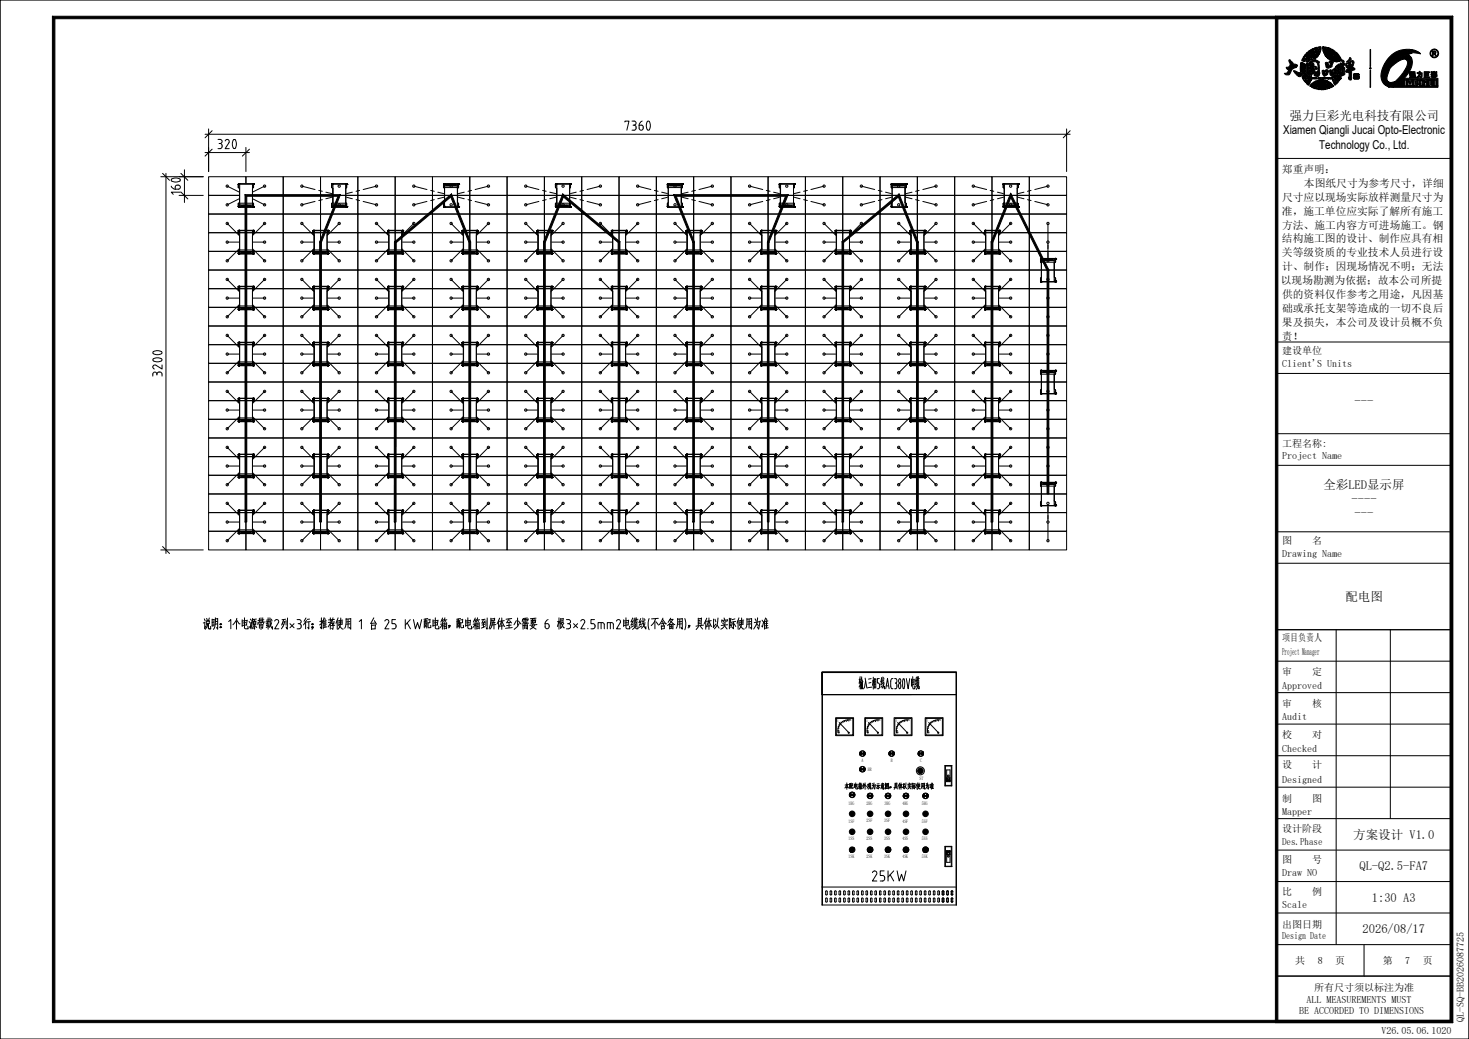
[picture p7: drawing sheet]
<svg xmlns="http://www.w3.org/2000/svg" width="420mm" height="297mm" viewBox="0 0 420 297" stroke-linecap="round" stroke-linejoin="round" font-family="sans-serif">
<defs><g id="words">
<g font-size="5.5">
<text x="245.5" y="197">输入三相5线AC380V电缆</text>
<text x="249" y="252">25KW</text>
</g>
<g font-size="5">
<text x="178.2" y="37.4">7360</text>
<text x="61.9" y="42.6">320</text>
<text x="51.7" y="56" transform="rotate(-90 51.7 56)">160</text>
<text x="46.5" y="108" transform="rotate(-90 46.5 108)">3200</text>
<text x="58" y="179.9">说明：1个电源带载2列*3行；推荐使用 1 台 25 KW配电箱，配电箱到屏体至少需要 6 根3*2.5mm2电缆线(不含备用)，具体以实际使用为准</text>
</g>
<g font-size="3.6">
<text x="368.7" y="34.2">强力巨彩光电科技有限公司</text>
<text x="387.3" y="115.7">---</text>
<text x="378.4" y="139.8">全彩LED显示屏</text>
<text x="386.4" y="143.7">----</text>
<text x="387.3" y="147.7">---</text>
<text x="384.7" y="171.7">配电图</text>
<text x="386.9" y="239.7">方案设计 V1.0</text>
<text x="388.7" y="248.7">QL-Q2.5-FA7</text>
<text x="392.2" y="257.7">1:30 A3</text>
<text x="389.6" y="266.8">2026/08/17</text>
</g>
<g font-size="3.5">
<text x="366.9" y="38.4">Xiamen Qiangli Jucai Opto-Electronic</text>
<text x="377.2" y="42.6">Technology Co., Ltd.</text>
</g>
<g font-size="3.1">
<text x="366.5" y="49.5">郑重声明：</text>
<text x="372.8" y="53.4">本图纸尺寸为参考尺寸，详细</text>
<text x="366.6" y="57.4">尺寸应以现场实际放样测量尺寸为</text>
<text x="366.5" y="61.4">准，施工单位应实际了解所有施工</text>
<text x="366.6" y="65.4">方法、施工内容方可进场施工。钢</text>
<text x="366.5" y="69.3">结构施工图的设计、制作应具有相</text>
<text x="366.5" y="73.3">关等级资质的专业技术人员进行设</text>
<text x="366.6" y="77.2">计、制作；因现场情况不明；无法</text>
<text x="366.2" y="81.2">以现场勘测为依据；故本公司所提</text>
<text x="366.6" y="85.2">供的资料仅作参考之用途，凡因基</text>
<text x="366.6" y="89.1">础或承托支架等造成的一切不良后</text>
<text x="366.5" y="93.1">果及损失，本公司及设计员概不负</text>
<text x="366.5" y="97.1">责！</text>
</g>
<g font-size="2.9">
<text x="366.6" y="101.2">建设单位</text>
<text x="366.6" y="104.8">Client'S Units</text>
<text x="366.6" y="127.6">工程名称:</text>
<text x="366.6" y="131.2">Project Name</text>
<text x="366.6" y="155.4">图</text>
<text x="375.2" y="155.4">名</text>
<text x="366.6" y="159.2">Drawing Name</text>
<text x="366.6" y="183.4">项目负责人</text>
<text x="366.6" y="187.3">Project Manager</text>
<text x="366.6" y="192.8">审</text>
<text x="366.6" y="196.9">Approved</text>
<text x="375.2" y="192.8">定</text>
<text x="366.6" y="202">审</text>
<text x="375.2" y="202">核</text>
<text x="366.6" y="205.9">Audit</text>
<text x="366.6" y="211">校</text>
<text x="366.6" y="214.9">Checked</text>
<text x="375.2" y="211">对</text>
<text x="366.6" y="219.6">设</text>
<text x="375.2" y="219.6">计</text>
<text x="366.6" y="223.8">Designed</text>
<text x="366.6" y="229.1">制</text>
<text x="366.6" y="232.8">Mapper</text>
<text x="375.2" y="229.1">图</text>
<text x="366.6" y="237.8">设计阶段</text>
<text x="366.6" y="241.5">Des.Phase</text>
<text x="366.6" y="246.6">图</text>
<text x="366.6" y="250.5">Draw NO</text>
<text x="375.2" y="246.6">号</text>
<text x="366.6" y="255.8">比</text>
<text x="375.2" y="255.8">例</text>
<text x="366.6" y="259.5">Scale</text>
<text x="366.6" y="265.1">出图日期</text>
<text x="366.6" y="268.5">Design Date</text>
<text x="370.3" y="275.5">共</text>
<text x="376.8" y="275.5">8</text>
<text x="381.8" y="275.5">页</text>
<text x="395.3" y="275.5">第</text>
<text x="401.8" y="275.5">7</text>
<text x="406.8" y="275.5">页</text>
<text x="373.5" y="286.6">ALL MEASUREMENTS MUST</text>
<text x="375.7" y="283.3">所有尺寸须以标注为准</text>
<text x="371.4" y="290">BE ACCORDED TO DIMENSIONS</text>
<text x="418.5" y="292" transform="rotate(-90 418.5 292)">QL-SQ-BB2026087725</text>
<text x="395" y="295.5">V26.05.06.1020</text>
</g>
<text font-size="2.7" x="241.5" y="225.6">本配电箱外观为示意图，具体以实际使用为准</text>
<g font-size="1.4">
<text x="246.3" y="217.8">A</text>
<text x="248.1" y="220.5">HR</text>
<text x="254.7" y="217.8">B</text>
<text x="263" y="217.8">C</text>
<text x="262.9" y="222.9">ST</text>
<text x="242.6" y="230">1HG</text>
<text x="247.8" y="230">2HG</text>
<text x="252.9" y="230">3HG</text>
<text x="258" y="230">4HG</text>
<text x="263.6" y="230">5HG</text>
<text x="242.6" y="235.1">1SF</text>
<text x="247.8" y="235.1">2SF</text>
<text x="252.8" y="235">3SF</text>
<text x="258" y="235.1">4SF</text>
<text x="263.6" y="235.1">5SF</text>
<text x="242.6" y="240.3">1SS</text>
<text x="242.6" y="245.4">1SK</text>
<text x="247.8" y="240.3">2SS</text>
<text x="247.8" y="245.4">2SK</text>
<text x="252.8" y="240.1">3SS</text>
<text x="252.8" y="245.2">3SK</text>
<text x="258" y="240.3">4SS</text>
<text x="258" y="245.4">4SK</text>
<text x="263.6" y="240.3">5SS</text>
<text x="263.6" y="245.4">5SK</text>
</g>
<g font-size="1.2">
<text x="239.4" y="206.5">A</text>
<text x="247.7" y="206.5">A</text>
<text x="256.1" y="206.5">A</text>
<text x="265" y="206.5">V</text>
</g>
</g></defs>
<!-- layer: 0 -->
<g fill="none" stroke="#000" stroke-width=".29">
<path d="M0 0v297M58.6 38.4h247.4M59.6 36.9v12.1M60.7 37.4l-2.1 2M305 36.9v12.1M306 37.4l-2 2M46 50.5h12.1M47.4 49.6v108.6M51.2 55.9h6.9M51.7 54.9l2 2M51.7 49.6l2 1.9M52.7 48.5v2"/>
<path d="M52.7 55.9v2M58.6 43.6h12.7M60.7 42.6l-2.1 2M70.3 42.1v6.9M71.3 42.6l-2 2M46 157.2h12.1M46.5 156.2l2 2"/>
</g>
<!-- layer: ZGS04 -->
<g fill="none" stroke="#000" stroke-width=".29">
<path d="M86.3 53.2l3.8 1M90.1 57.6l-3.8 .9M91.1 54.4l1.1 .3M92.2 57.1l-1.1 .2M93.2 54.9l3.8 1M97 55.9l3.7 .9M97 53.2v5.3M97 55.9l-3.8 .9M100.7 54.9l-3.7 1M101.8 57.1l1 .2M102.8 54.4l-1 .3M103.8 57.6l3.8 .9"/>
<path d="M107.6 53.2l-3.8 1M118.3 53.2l3.8 1M122.1 57.6l-3.8 .9M123.1 54.4l1.1 .3M124.2 57.1l-1.1 .2M125.2 54.9l3.8 1M129 55.9l3.7 .9M129 53.2v5.3M129 55.9l-3.8 .9M132.7 54.9l-3.7 1M133.8 57.1l1 .2M134.8 54.4l-1 .3"/>
<path d="M135.8 57.6l3.8 .9M139.6 53.2l-3.8 1M150.3 53.2l3.8 1M154.1 57.6l-3.8 .9M155.1 54.4l1.1 .3M156.2 57.1l-1.1 .2M157.2 54.9l3.8 1M161 55.9l3.7 .9M161 53.2v5.3M161 55.9l-3.8 .9M164.7 54.9l-3.7 1M165.8 57.1l1 .2"/>
<path d="M166.8 54.4l-1 .3M167.8 57.6l3.9 .9M171.7 53.2l-3.9 1M182.3 53.2l3.8 1M186.1 57.6l-3.8 .9M187.1 54.4l1.1 .3M188.2 57.1l-1.1 .2M189.2 54.9l3.8 1M193 55.9l3.7 .9M193 53.2v5.3M193 55.9l-3.8 .9M196.7 54.9l-3.7 1"/>
<path d="M197.8 57.1l1 .2M198.8 54.4l-1 .3M199.8 57.6l3.9 .9M203.7 53.2l-3.9 1M214.3 53.2l3.8 1M218.1 57.6l-3.8 .9M219.1 54.4l1.1 .3M220.2 57.1l-1.1 .2M221.2 54.9l3.7 1M224.9 55.9l3.9 .9M224.9 53.2v5.3M224.9 55.9l-3.7 .9"/>
<path d="M228.8 54.9l-3.9 1M229.8 57.1l1 .2M230.8 54.4l-1 .3M231.9 57.6l3.7 .9M235.6 53.2l-3.7 1M246.3 53.2l3.8 1M250.1 57.6l-3.8 .9M251.1 54.4l1.1 .3M252.2 57.1l-1.1 .2M253.2 54.9l3.7 1M256.9 55.9l3.9 .9M256.9 53.2v5.3"/>
<path d="M256.9 55.9l-3.7 .9M260.8 54.9l-3.9 1M261.8 57.1l1 .2M262.8 54.4l-1 .3M263.9 57.6l3.7 .9M267.6 53.2l-3.7 1M278.3 53.2l3.8 1M282.1 57.6l-3.8 .9M283.1 54.4l1 .3M284.1 57.1l-1 .2M285.2 54.9l3.8 1M289 55.9l3.8 .9"/>
<path d="M289 53.2v5.3M289 55.9l-3.8 .9M292.8 54.9l-3.8 1M293.8 57.1l1 .2M294.8 54.4l-1 .3M295.9 57.6l3.7 .9M299.6 53.2l-3.7 1M65 79.9l10.6 10.6M65 69.2h10.6M65 63.9l10.6 10.6M75.6 79.9l-10.6 10.6M75.6 63.9l-10.6 10.6"/>
<path d="M86.3 69.2h10.7M86.3 79.9l10.7 10.6M86.3 63.9l10.7 10.6M97 79.9l-10.7 10.6M97 63.9l-10.7 10.6M107.6 69.2h10.7M107.6 79.9l10.7 10.6M107.6 63.9l10.7 10.6M118.3 79.9l-10.7 10.6M118.3 63.9l-10.7 10.6M129 69.2h10.6M129 79.9l10.6 10.6"/>
<path d="M129 63.9l10.6 10.6M139.6 79.9l-10.6 10.6M139.6 63.9l-10.6 10.6M150.3 69.2h10.7M150.3 79.9l10.7 10.6M150.3 63.9l10.7 10.6M161 79.9l-10.7 10.6M161 63.9l-10.7 10.6M171.7 69.2h10.6M171.7 79.9l10.6 10.6M171.7 63.9l10.6 10.6M182.3 79.9l-10.6 10.6"/>
<path d="M182.3 63.9l-10.6 10.6M193 69.2h10.7M193 79.9l10.7 10.6M193 63.9l10.7 10.6M203.7 79.9l-10.7 10.6M203.7 63.9l-10.7 10.6M214.3 69.2h10.6M214.3 79.9l5.3 5.3M214.3 63.9l5.3 5.3M219.6 69.2l5.3 5.3M219.6 69.2l-5.3 5.3M224.9 79.9l-5.3 5.3"/>
<path d="M224.9 63.9l-5.3 5.3M235.6 69.2h10.7M235.6 79.9l10.7 10.6M235.6 63.9l10.7 10.6M246.3 79.9l-10.7 10.6M246.3 63.9l-10.7 10.6M256.9 69.2h10.7M256.9 79.9l10.7 10.6M256.9 63.9l10.7 10.6M267.6 79.9l-10.7 10.6M267.6 63.9l-10.7 10.6M278.3 69.2h10.7"/>
<path d="M278.3 79.9l10.7 10.6M278.3 63.9l10.7 10.6M289 79.9l-10.7 10.6M289 63.9l-10.7 10.6M299.6 63.9v5.1M299.6 69.2v16M65 95.9l10.6 10.7M65 85.2h10.6M75.6 95.9l-10.6 10.7M86.3 85.2h10.7M86.3 95.9l10.7 10.7M97 95.9l-10.7 10.7"/>
<path d="M107.6 85.2h10.7M107.6 95.9l10.7 10.7M118.3 95.9l-10.7 10.7M129 85.2h10.6M129 95.9l10.6 10.7M139.6 95.9l-10.6 10.7M150.3 85.2h10.7M150.3 95.9l10.7 10.7M161 95.9l-10.7 10.7M171.7 85.2h10.6M171.7 95.9l10.6 10.7M182.3 95.9l-10.6 10.7"/>
<path d="M193 85.2h10.7M193 95.9l10.7 10.7M203.7 95.9l-10.7 10.7M214.3 85.2h10.6M214.3 95.9l5.3 5.3M219.6 85.2l5.3 5.3M219.6 85.2l-5.3 5.3M224.9 95.9l-5.3 5.3M235.6 85.2h10.7M235.6 95.9l10.7 10.7M246.3 95.9l-10.7 10.7M256.9 85.2h10.7"/>
<path d="M256.9 95.9l10.7 10.7M267.6 95.9l-10.7 10.7M278.3 85.2h10.7M278.3 95.9l10.7 10.7M289 95.9l-10.7 10.7M299.6 85.5v5M299.6 95.9v5.1M65 117.2h10.6M65 111.9l10.6 10.7M65 101.2h10.6M75.6 111.9l-10.6 10.7M86.3 117.2h10.7"/>
<path d="M86.3 101.2h10.7M86.3 111.9l10.7 10.7M97 111.9l-10.7 10.7M107.6 117.2h10.7M107.6 101.2h10.7M107.6 111.9l10.7 10.7M118.3 111.9l-10.7 10.7M129 117.2h10.6M129 101.2h10.6M129 111.9l10.6 10.7M139.6 111.9l-10.6 10.7M150.3 117.2h10.7"/>
<path d="M150.3 101.2h10.7M150.3 111.9l10.7 10.7M161 111.9l-10.7 10.7M171.7 117.2h10.6M171.7 101.2h10.6M171.7 111.9l10.6 10.7M182.3 111.9l-10.6 10.7M193 117.2h10.7M193 101.2h10.7M193 111.9l10.7 10.7M203.7 111.9l-10.7 10.7M214.3 117.2h10.6"/>
<path d="M214.3 101.2h10.6M214.3 111.9l5.3 5.3M219.6 117.2l5.3 5.4M219.6 117.2l-5.3 5.4M219.6 101.2l5.3 5.4M219.6 101.2l-5.3 5.4M224.9 111.9l-5.3 5.3M235.6 117.2h10.7M235.6 101.2h10.7M235.6 111.9l10.7 10.7M246.3 111.9l-10.7 10.7M256.9 117.2h10.7"/>
<path d="M256.9 101.2h10.7M256.9 111.9l10.7 10.7M267.6 111.9l-10.7 10.7M278.3 117.2h10.7M278.3 101.2h10.7M278.3 111.9l10.7 10.7M289 111.9l-10.7 10.7M299.6 101.2v16M299.6 117.5v5.1M65 133.2h10.6M65 127.9l10.6 10.7M75.6 127.9l-10.6 10.7"/>
<path d="M86.3 133.2h10.7M86.3 127.9l10.7 10.7M97 127.9l-10.7 10.7M107.6 133.2h10.7M107.6 127.9l10.7 10.7M118.3 127.9l-10.7 10.7M129 133.2h10.6M129 127.9l10.6 10.7M139.6 127.9l-10.6 10.7M150.3 133.2h10.7M150.3 127.9l10.7 10.7M161 127.9l-10.7 10.7"/>
<path d="M171.7 133.2h10.6M171.7 127.9l10.6 10.7M182.3 127.9l-10.6 10.7M193 133.2h10.7M193 127.9l10.7 10.7M203.7 127.9l-10.7 10.7M214.3 133.2h10.6M214.3 127.9l5.3 5.3M219.6 133.2l5.3 5.4M219.6 133.2l-5.3 5.4M224.9 127.9l-5.3 5.3M235.6 133.2h10.7"/>
<path d="M235.6 127.9l10.7 10.7M246.3 127.9l-10.7 10.7M256.9 133.2h10.7M256.9 127.9l10.7 10.7M267.6 127.9l-10.7 10.7M278.3 133.2h10.7M278.3 127.9l10.7 10.7M289 127.9l-10.7 10.7M299.6 127.9v5.1M299.6 133.2v16M65 149.2h10.6M65 143.9l10.6 10.7"/>
<path d="M75.6 143.9l-10.6 10.7M86.3 149.2h10.7M86.3 143.9l10.7 10.7M97 143.9l-10.7 10.7M107.6 149.2h10.7M107.6 143.9l10.7 10.7M118.3 143.9l-10.7 10.7M129 149.2h10.6M129 143.9l10.6 10.7M139.6 143.9l-10.6 10.7M150.3 149.2h10.7M150.3 143.9l10.7 10.7"/>
<path d="M161 143.9l-10.7 10.7M171.7 149.2h10.6M171.7 143.9l10.6 10.7M182.3 143.9l-10.6 10.7M193 149.2h10.7M193 143.9l10.7 10.7M203.7 143.9l-10.7 10.7M214.3 149.2h10.6M214.3 143.9l5.3 5.3M219.6 149.2l5.3 5.4M219.6 149.2l-5.3 5.4M224.9 143.9l-5.3 5.3"/>
<path d="M235.6 149.2h10.7M235.6 143.9l10.7 10.7M246.3 143.9l-10.7 10.7M256.9 149.2h10.7M256.9 143.9l10.7 10.7M267.6 143.9l-10.7 10.7M278.3 149.2h10.7M278.3 143.9l10.7 10.7M289 143.9l-10.7 10.7M299.6 149.5v5.1"/>
</g>
<!-- layer: 0 -->
<path d="M68.1 146l4.3-.1 .1 1-.3 .2v4.2l.3 .3-.1 .9h-4.2l-.1-.9 .4-.4v-4l-.4-.3z" fill="none" stroke="#fff" stroke-width=".29"/>
<path d="M68.1 146l4.3-.1 .1 1-.3 .2v4.2l.3 .3-.1 .9h-4.2l-.1-.9 .4-.4v-4l-.4-.3z" fill="#fff"/>
<g fill="none" stroke="#000" stroke-width=".29">
<path d="M68.1 152.4h.1M68.1 146h.1M68.1 152.4l.1 .1M68.1 146v.9l.4 .3v4l-.4 .4v.8M68.1 152.4l.2 .1M68.2 152.5h.1M68.2 146h.1M68.2 152.5h4.2M68.2 145.9h.1M68.2 145.9v.1M68.2 145.9l-.1 .1M68.2 145.9h4.2"/>
<path d="M68.3 152.3h.1M68.3 152.5h.1M68.3 145.9h.1M68.3 146.2h.1M68.3 145.9l-.2 .1M68.5 145.9h3.7v6.6h-3.7zM68.5 151.5h3.7M68.5 152h3.7M68.6 152v.5M68.9 152.1h.6v.3h-.6zM68.9 152.1v.3M69.1 152.1l-.1 .1"/>
<path d="M69.2 152.1v.3M69.3 152.2h.1M69.3 152.1v.2M69.5 152.1h.6v.3h-.6zM69.5 152.1v.3M69.5 152.2h.2M69.6 152.1v.2M69.7 152.1v.3M69.8 152.1v.3M69.8 152.2h.2M69.9 152.1v.2M70.1 152.1h.5v.3h-.5z"/>
<path d="M70.1 152.1v.3M70.1 152.2h.2M70.2 152.1v.2M70.3 152.1v.3M70.4 152.2h.2M70.5 152.1v.2M70.6 152.1h.6v.3h-.6zM70.6 152.1v.3M70.7 152.2h.1M70.8 152.1v.2M70.9 152.1v.3M71 152.2h.1"/>
<path d="M71 152.1v.2M71.2 152.1h.5v.3h-.5zM71.2 152.1v.3M71.2 152.2h.2M71.3 152.1v.2M71.4 152.1v.3M71.5 152.1v.3M71.6 152.1l.1 .1M71.7 152.1v.3M72.1 152v.5M72.2 151.3l.3 .3v.8M72.3 152.3h.1"/>
<path d="M72.3 145.9h.1M72.3 152.5h.1M72.3 146.2h.1M72.3 145.9l.2 .1M72.4 145.9h.1M72.4 152.5h.1M72.4 145.9v.1M72.4 146h.1M72.4 152.4h.1M72.4 152.4v.1M72.5 152.4l-.2 .1M72.5 146h.1"/>
<path d="M72.5 152.4h.1M72.5 146v.9l-.3 .2"/>
<circle cx="68.3" cy="152.3" r=".04"/>
<circle cx="68.3" cy="146.1" r=".04"/>
<circle cx="68.3" cy="152" r=".06"/>
<circle cx="68.3" cy="151.7" r=".06"/>
<circle cx="68.3" cy="146.7" r=".06"/>
<circle cx="68.3" cy="152.3" r=".06"/>
<circle cx="68.3" cy="146.5" r=".06"/>
<circle cx="68.3" cy="152.2" r=".06"/>
<circle cx="68.3" cy="146.2" r=".06"/>
<circle cx="68.3" cy="146.1" r=".06"/>
<circle cx="69.1" cy="152.2" r=".08"/>
<circle cx="69.3" cy="152.2" r=".08"/>
<circle cx="69.6" cy="152.2" r=".08"/>
<circle cx="69.9" cy="152.2" r=".08"/>
<circle cx="70.2" cy="152.2" r=".08"/>
<circle cx="70.5" cy="152.2" r=".08"/>
<circle cx="70.8" cy="152.2" r=".08"/>
<circle cx="71" cy="152.2" r=".08"/>
<circle cx="71.3" cy="152.2" r=".08"/>
<circle cx="71.6" cy="152.2" r=".08"/>
<circle cx="72.3" cy="152.3" r=".04"/>
<circle cx="72.3" cy="146.1" r=".04"/>
<circle cx="72.3" cy="152.3" r=".06"/>
<circle cx="72.3" cy="152" r=".06"/>
<circle cx="72.3" cy="151.7" r=".06"/>
<circle cx="72.3" cy="146.2" r=".06"/>
<circle cx="72.3" cy="146.1" r=".06"/>
<circle cx="72.3" cy="152.2" r=".06"/>
<circle cx="72.3" cy="146.7" r=".06"/>
<circle cx="72.3" cy="146.5" r=".06"/>
</g>
<path d="M68.1 130l4.3-.1 .1 1-.3 .2v4.2l.3 .3-.1 .9h-4.2l-.1-.9 .4-.4v-4l-.4-.3z" fill="none" stroke="#fff" stroke-width=".29"/>
<path d="M68.1 130l4.3-.1 .1 1-.3 .2v4.2l.3 .3-.1 .9h-4.2l-.1-.9 .4-.4v-4l-.4-.3z" fill="#fff"/>
<g fill="none" stroke="#000" stroke-width=".29">
<path d="M68.1 136.4h.1M68.1 130h.1M68.1 130v.9l.4 .3v4l-.4 .4v.8M68.1 136.4l.2 .1M68.2 136.5h.1M68.2 130h.1M68.2 136.5h4.2M68.2 136.4v.1M68.2 129.9h.1M68.2 129.9v.1M68.2 129.9l-.1 .1M68.2 129.9h4.2"/>
<path d="M68.3 136.3h.1M68.3 136.5h.1M68.3 129.9h.1M68.3 130.2h.1M68.3 129.9l-.2 .1M68.5 129.9h3.7v6.6h-3.7zM68.5 135.5h3.7M68.5 136h3.7M68.6 136v.5M68.9 136.1h.6v.3h-.6zM68.9 136.1v.3M69.1 136.1l-.1 .1"/>
<path d="M69.2 136.1v.3M69.3 136.2h.1M69.3 136.1v.2M69.5 136.1h.6v.3h-.6zM69.5 136.1v.3M69.5 136.2h.2M69.6 136.1v.2M69.7 136.1v.3M69.8 136.1v.3M69.8 136.2h.2M69.9 136.1v.2M70.1 136.1h.5v.3h-.5z"/>
<path d="M70.1 136.1v.3M70.1 136.2h.2M70.2 136.1v.2M70.3 136.1v.3M70.4 136.2h.2M70.5 136.1v.2M70.6 136.1h.6v.3h-.6zM70.6 136.1v.3M70.7 136.2h.1M70.8 136.1v.2M70.9 136.1v.3M71 136.2h.1"/>
<path d="M71 136.1v.2M71.2 136.1h.5v.3h-.5zM71.2 136.1v.3M71.2 136.2h.2M71.3 136.1v.2M71.4 136.1v.3M71.5 136.1v.3M71.6 136.1l.1 .1M71.7 136.1v.3M72.1 136v.5M72.2 135.3l.3 .3v.8M72.3 136.3h.1"/>
<path d="M72.3 129.9h.1M72.3 136.5h.1M72.3 130.2h.1M72.3 129.9l.2 .1M72.4 129.9h.1M72.4 136.5h.1M72.4 129.9v.1M72.4 130h.1M72.4 136.4h.1M72.5 136.4l-.2 .1M72.5 130h.1M72.5 136.4h.1"/>
<path d="M72.5 136.4l-.1 .1M72.5 130v.9l-.3 .2"/>
<circle cx="68.3" cy="136.3" r=".04"/>
<circle cx="68.3" cy="130.1" r=".04"/>
<circle cx="68.3" cy="136.3" r=".06"/>
<circle cx="68.3" cy="130.1" r=".06"/>
<circle cx="68.3" cy="130.5" r=".06"/>
<circle cx="68.3" cy="130.2" r=".06"/>
<circle cx="68.3" cy="135.7" r=".06"/>
<circle cx="68.3" cy="136.2" r=".06"/>
<circle cx="68.3" cy="130.7" r=".06"/>
<circle cx="68.3" cy="136" r=".06"/>
<circle cx="69.1" cy="136.2" r=".08"/>
<circle cx="69.3" cy="136.2" r=".08"/>
<circle cx="69.6" cy="136.2" r=".08"/>
<circle cx="69.9" cy="136.2" r=".08"/>
<circle cx="70.2" cy="136.2" r=".08"/>
<circle cx="70.5" cy="136.2" r=".08"/>
<circle cx="70.8" cy="136.2" r=".08"/>
<circle cx="71" cy="136.2" r=".08"/>
<circle cx="71.3" cy="136.2" r=".08"/>
<circle cx="71.6" cy="136.2" r=".08"/>
<circle cx="72.3" cy="130.1" r=".04"/>
<circle cx="72.3" cy="136.3" r=".04"/>
<circle cx="72.3" cy="130.2" r=".06"/>
<circle cx="72.3" cy="130.1" r=".06"/>
<circle cx="72.3" cy="130.5" r=".06"/>
<circle cx="72.3" cy="136.3" r=".06"/>
<circle cx="72.3" cy="130.7" r=".06"/>
<circle cx="72.3" cy="136" r=".06"/>
<circle cx="72.3" cy="136.2" r=".06"/>
<circle cx="72.3" cy="135.7" r=".06"/>
</g>
<path d="M68.1 114l4.3-.1 .1 1-.3 .2v4.2l.3 .3-.1 .9h-4.2l-.1-.9 .4-.4v-4l-.4-.3z" fill="none" stroke="#fff" stroke-width=".29"/>
<path d="M68.1 114l4.3-.1 .1 1-.3 .2v4.2l.3 .3-.1 .9h-4.2l-.1-.9 .4-.4v-4l-.4-.3z" fill="#fff"/>
<g fill="none" stroke="#000" stroke-width=".29">
<path d="M68.1 114h.1M68.1 114v.9l.4 .3v4l-.4 .4v.8M68.2 114h.1M68.2 113.9h.1M68.2 113.9v.1M68.2 113.9l-.1 .1M68.2 113.9h4.2M68.3 113.9h.1M68.3 114.2h.1M68.3 113.9l-.2 .1M68.5 113.9h3.7v6.6h-3.7zM68.5 119.5h3.7"/>
<path d="M68.5 120h3.7M68.6 120v.5M72.1 120v.5M72.2 119.3l.3 .3v.8M72.3 113.9h.1M72.3 114.2h.1M72.3 113.9l.2 .1M72.4 113.9h.1M72.4 113.9v.1M72.4 114h.1M72.5 114h.1M72.5 114v.9l-.3 .2"/>
<path d="M68.1 120.4h.1M68.1 120.4l.1 .1M68.1 120.4l.2 .1M68.2 120.5h.1M68.2 120.5h4.2M68.3 120.3h.1M68.3 120.5h.1M68.9 120.1h.6v.3h-.6zM68.9 120.1v.3M69 120.2h.1M69.1 120.1v.2M69.2 120.1v.3"/>
<path d="M69.3 120.2h.1M69.3 120.1v.2M69.5 120.1h.6v.3h-.6zM69.5 120.1v.3M69.5 120.2h.2M69.6 120.1v.2M69.7 120.1v.3M69.8 120.1v.3M69.8 120.2h.2M69.9 120.1v.2M70.1 120.1h.5v.3h-.5zM70.1 120.1v.3"/>
<path d="M70.1 120.2h.2M70.2 120.1v.2M70.3 120.1v.3M70.4 120.2h.2M70.5 120.1v.2M70.6 120.1h.6v.3h-.6zM70.6 120.1v.3M70.7 120.2h.1M70.8 120.1v.2M70.9 120.1v.3M71 120.2h.1M71 120.1v.2"/>
<path d="M71.2 120.1h.5v.3h-.5zM71.2 120.1v.3M71.2 120.2h.2M71.3 120.1v.2M71.4 120.1v.3M71.5 120.1v.3M71.5 120.2h.2M71.6 120.1v.2M71.7 120.1v.3M72.3 120.3h.1M72.3 120.5h.1M72.4 120.5h.1"/>
<path d="M72.4 120.4h.1M72.5 120.4l-.2 .1M72.5 120.4h.1M72.5 120.4l-.1 .1"/>
<circle cx="68.3" cy="114.1" r=".04"/>
<circle cx="68.3" cy="114.5" r=".06"/>
<circle cx="68.3" cy="114.1" r=".06"/>
<circle cx="68.3" cy="120" r=".06"/>
<circle cx="68.3" cy="119.7" r=".06"/>
<circle cx="68.3" cy="114.2" r=".06"/>
<circle cx="68.3" cy="114.7" r=".06"/>
<circle cx="72.3" cy="114.1" r=".04"/>
<circle cx="72.3" cy="114.1" r=".06"/>
<circle cx="72.3" cy="114.2" r=".06"/>
<circle cx="72.3" cy="114.5" r=".06"/>
<circle cx="72.3" cy="114.7" r=".06"/>
<circle cx="72.3" cy="120" r=".06"/>
<circle cx="72.3" cy="119.7" r=".06"/>
<circle cx="68.3" cy="120.3" r=".04"/>
<circle cx="68.3" cy="120.2" r=".06"/>
<circle cx="68.3" cy="120.3" r=".06"/>
<circle cx="69.1" cy="120.2" r=".08"/>
<circle cx="69.3" cy="120.2" r=".08"/>
<circle cx="69.6" cy="120.2" r=".08"/>
<circle cx="69.9" cy="120.2" r=".08"/>
<circle cx="70.2" cy="120.2" r=".08"/>
<circle cx="70.5" cy="120.2" r=".08"/>
<circle cx="70.8" cy="120.2" r=".08"/>
<circle cx="71" cy="120.2" r=".08"/>
<circle cx="71.3" cy="120.2" r=".08"/>
<circle cx="71.6" cy="120.2" r=".08"/>
<circle cx="72.3" cy="120.3" r=".04"/>
<circle cx="72.3" cy="120.2" r=".06"/>
<circle cx="72.3" cy="120.3" r=".06"/>
</g>
<path d="M68.1 98l4.3-.1 .1 1-.3 .2v4.1l.3 .4-.1 .9h-4.2l-.1-.9 .4-.4v-4l-.4-.3z" fill="none" stroke="#fff" stroke-width=".29"/>
<path d="M68.1 98l4.3-.1 .1 1-.3 .2v4.1l.3 .4-.1 .9h-4.2l-.1-.9 .4-.4v-4l-.4-.3z" fill="#fff"/>
<g fill="none" stroke="#000" stroke-width=".29">
<path d="M68.1 98h.1M68.1 98v.9l.4 .3v4l-.4 .4v.8M68.2 98h.1M68.2 97.9h.1M68.2 97.9v.1M68.2 97.9h4.2v.1M68.3 97.9h.1M68.3 98.2h.1M68.3 97.9l-.2 .1M72.3 97.9h.1M72.3 98.2h.1M72.3 97.9l.2 .1"/>
<path d="M72.4 97.9h.1M72.4 98h.1M72.5 98h.1M72.5 98v.9l-.3 .2M68.1 104.4h.1M68.1 104.4l.1 .1M68.1 104.4l.2 .1M68.2 104.5h4.2M68.2 104.5h.1M68.3 104.3h.1M68.3 104.5h.1M68.5 104.5v-6.5h3.7v6.5"/>
<path d="M68.5 103.5h3.7M68.5 104h3.7M68.6 104v.5M68.9 104.1h.6v.3h-.6zM68.9 104.1v.3M69 104.2h.1M69.1 104.2v.1M69.2 104.1v.3M69.3 104.2h.1M69.3 104.2v.1M69.5 104.1h.6v.3h-.6zM69.5 104.1v.3"/>
<path d="M69.5 104.2h.2M69.6 104.2v.1M69.7 104.1v.3M69.8 104.1v.3M69.8 104.2h.2M69.9 104.2v.1M70.1 104.1h.5v.3h-.5zM70.1 104.1v.3M70.1 104.2h.2M70.2 104.2v.1M70.3 104.1v.3M70.4 104.2h.2"/>
<path d="M70.5 104.2v.1M70.6 104.1h.6v.3h-.6zM70.6 104.1v.3M70.7 104.2h.1M70.8 104.2v.1M70.9 104.1v.3M71 104.2h.1M71 104.2v.1M71.2 104.1h.5v.3h-.5zM71.2 104.1v.3M71.2 104.2h.2M71.3 104.2v.1"/>
<path d="M71.4 104.1v.3M71.5 104.1v.3M71.5 104.2h.2M71.6 104.2v.1M71.7 104.1v.3M72.1 104v.5M72.2 103.2l.3 .4v.8M72.3 104.3h.1M72.3 104.5h.1M72.4 104.4h.1M72.4 104.5h.1M72.5 104.4l-.2 .1"/>
<path d="M72.5 104.4h.1M72.5 104.4l-.1 .1"/>
<circle cx="68.3" cy="98.1" r=".04"/>
<circle cx="68.3" cy="98.5" r=".06"/>
<circle cx="68.3" cy="98.2" r=".06"/>
<circle cx="68.3" cy="98.7" r=".06"/>
<circle cx="68.3" cy="98.1" r=".06"/>
<circle cx="72.3" cy="98.1" r=".04"/>
<circle cx="72.3" cy="98.7" r=".06"/>
<circle cx="72.3" cy="98.2" r=".06"/>
<circle cx="72.3" cy="98.5" r=".06"/>
<circle cx="72.3" cy="98.1" r=".06"/>
<circle cx="68.3" cy="104.4" r=".04"/>
<circle cx="68.3" cy="104" r=".06"/>
<circle cx="68.3" cy="103.7" r=".06"/>
<circle cx="68.3" cy="104.2" r=".06"/>
<circle cx="68.3" cy="104.4" r=".06"/>
<circle cx="69.1" cy="104.2" r=".08"/>
<circle cx="69.3" cy="104.2" r=".08"/>
<circle cx="69.6" cy="104.2" r=".08"/>
<circle cx="69.9" cy="104.2" r=".08"/>
<circle cx="70.2" cy="104.2" r=".08"/>
<circle cx="70.5" cy="104.2" r=".08"/>
<circle cx="70.8" cy="104.2" r=".08"/>
<circle cx="71" cy="104.2" r=".08"/>
<circle cx="71.3" cy="104.2" r=".08"/>
<circle cx="71.6" cy="104.2" r=".08"/>
<circle cx="72.3" cy="104.4" r=".04"/>
<circle cx="72.3" cy="104.2" r=".06"/>
<circle cx="72.3" cy="103.7" r=".06"/>
<circle cx="72.3" cy="104.4" r=".06"/>
<circle cx="72.3" cy="104" r=".06"/>
</g>
<path d="M68.1 82l4.3-.1 .1 1-.3 .3v4l.3 .4-.1 .9h-4.3v-.9l.4-.4v-4l-.4-.3z" fill="none" stroke="#fff" stroke-width=".29"/>
<path d="M68.1 82l4.3-.1 .1 1-.3 .3v4l.3 .4-.1 .9h-4.3v-.9l.4-.4v-4l-.4-.3z" fill="#fff"/>
<g fill="none" stroke="#000" stroke-width=".29">
<path d="M68.1 88.4h.1M68.1 82h.1M68.1 82v.9l.4 .3v4l-.4 .4v.9h4.3M68.1 88.4l.2 .1M68.2 82h.1M68.2 81.9h.1M68.2 88.5h.1M68.2 81.9v.1M68.2 81.9h4.1M68.3 88.3h.1M68.3 88.5h.1M68.3 81.9h.1"/>
<path d="M68.3 82.2h.1M68.3 81.9l-.2 .1M68.5 88.5v-6.5h3.7v6.5M68.5 87.5h3.7M68.5 88h3.7M68.6 88v.5M68.9 88.1h.6v.3h-.6zM68.9 88.1v.3M69 88.2h.1M69.1 88.2v.1M69.2 88.1v.3M69.3 88.2h.1"/>
<path d="M69.3 88.2v.1M69.5 88.1h.6v.3h-.6zM69.5 88.1v.3M69.5 88.2h.2M69.6 88.2v.1M69.7 88.1v.3M69.8 88.1v.3M69.8 88.2h.2M69.9 88.2v.1M70.1 88.1h.5v.3h-.5zM70.1 88.1v.3M70.1 88.2h.2"/>
<path d="M70.2 88.2v.1M70.3 88.1v.3M70.4 88.2h.2M70.5 88.2v.1M70.6 88.1h.6v.3h-.6zM70.6 88.1v.3M70.7 88.2h.1M70.8 88.2v.1M70.9 88.1v.3M71 88.2h.1M71 88.2v.1M71.2 88.1h.5v.3h-.5z"/>
<path d="M71.2 88.1v.3M71.2 88.2h.2M71.3 88.2v.1M71.4 88.1v.3M71.5 88.1v.3M71.5 88.2h.2M71.6 88.2v.1M71.7 88.1v.3M72.1 88v.5M72.2 87.2l.3 .4v.8M72.3 88.3h.1M72.3 81.9h.1"/>
<path d="M72.3 88.5h.1M72.3 82.2h.1M72.3 81.9l.2 .1M72.4 81.9h.1M72.4 82h.1M72.4 88.4h.1M72.4 88.5h.1M72.4 81.9v.1M72.4 88.4v.1M72.5 88.4l-.2 .1M72.5 82h.1M72.5 88.4h.1"/>
<path d="M72.5 82v.9l-.3 .3M72.5 88.4h-.1"/>
<circle cx="68.3" cy="88.4" r=".04"/>
<circle cx="68.3" cy="82.1" r=".04"/>
<circle cx="68.3" cy="87.7" r=".06"/>
<circle cx="68.3" cy="88.4" r=".06"/>
<circle cx="68.3" cy="88" r=".06"/>
<circle cx="68.3" cy="88.2" r=".06"/>
<circle cx="68.3" cy="82.5" r=".06"/>
<circle cx="68.3" cy="82.2" r=".06"/>
<circle cx="68.3" cy="82.1" r=".06"/>
<circle cx="68.3" cy="82.7" r=".06"/>
<circle cx="69.1" cy="88.2" r=".08"/>
<circle cx="69.3" cy="88.2" r=".08"/>
<circle cx="69.6" cy="88.2" r=".08"/>
<circle cx="69.9" cy="88.2" r=".08"/>
<circle cx="70.2" cy="88.2" r=".08"/>
<circle cx="70.5" cy="88.2" r=".08"/>
<circle cx="70.8" cy="88.2" r=".08"/>
<circle cx="71" cy="88.2" r=".08"/>
<circle cx="71.3" cy="88.2" r=".08"/>
<circle cx="71.6" cy="88.2" r=".08"/>
<circle cx="72.3" cy="88.4" r=".04"/>
<circle cx="72.3" cy="82.1" r=".04"/>
<circle cx="72.3" cy="88.2" r=".06"/>
<circle cx="72.3" cy="82.1" r=".06"/>
<circle cx="72.3" cy="82.5" r=".06"/>
<circle cx="72.3" cy="82.2" r=".06"/>
<circle cx="72.3" cy="88.4" r=".06"/>
<circle cx="72.3" cy="88" r=".06"/>
<circle cx="72.3" cy="87.7" r=".06"/>
<circle cx="72.3" cy="82.7" r=".06"/>
</g>
<path d="M68.1 66l4.3-.1 .1 1-.3 .3v4l.3 .3-.1 1h-4.3v-1l.4-.3v-4l-.4-.3z" fill="none" stroke="#fff" stroke-width=".29"/>
<path d="M68.1 66l4.3-.1 .1 1-.3 .3v4l.3 .3-.1 1h-4.3v-1l.4-.3v-4l-.4-.3z" fill="#fff"/>
<g fill="none" stroke="#000" stroke-width=".29">
<path d="M68.1 72.4h.1M68.1 66h.1M68.1 66v.9l.4 .3v4l-.4 .3 .1 1M68.1 72.4l.2 .1M68.2 72.5h.1M68.2 66h.1M68.2 65.9h.1M68.2 72.5h4.2M68.2 65.9v.1M68.2 65.9h4.1M68.3 72.3h.1M68.3 72.6h.1"/>
<path d="M68.3 65.9h.1M68.3 66.2h.1M68.3 65.9l-.2 .1M68.5 66h3.7v6.5h-3.7zM68.5 71.4h3.7M68.5 72h3.7M68.6 72v.5M68.9 72.1h.6v.3h-.6zM68.9 72.1v.3M69 72.2l.1 .1M69.2 72.1v.3M69.3 72.2h.1"/>
<path d="M69.3 72.2v.1M69.5 72.1h.6v.3h-.6zM69.5 72.1v.3M69.5 72.2h.2M69.6 72.2v.1M69.7 72.1v.3M69.8 72.1v.3M69.8 72.2h.2M69.9 72.2v.1M70.1 72.1h.5v.3h-.5zM70.1 72.1v.3M70.1 72.2h.2"/>
<path d="M70.2 72.2v.1M70.3 72.1v.3M70.4 72.2h.2M70.5 72.2v.1M70.6 72.1h.6v.3h-.6zM70.6 72.1v.3M70.7 72.2h.1M70.8 72.2v.1M70.9 72.1v.3M71 72.2h.1M71 72.2v.1M71.2 72.1h.5v.3h-.5z"/>
<path d="M71.2 72.1v.3M71.2 72.2h.2M71.3 72.2v.1M71.4 72.1v.3M71.5 72.1v.3M71.7 72.2l-.1 .1M71.7 72.1v.3M72.1 72v.5M72.2 71.2l.3 .3v.9M72.3 72.3h.1M72.3 65.9h.1M72.3 72.6h.1"/>
<path d="M72.3 66.2h.1M72.3 65.9l.2 .1M72.3 72.5h.1M72.4 65.9h.1M72.4 72.5h.1M72.4 66h.1M72.4 72.4h.1M72.4 65.9v.1M72.4 72.4v.1M72.5 72.4l-.2 .1M72.5 66h.1M72.5 72.4h.1"/>
<path d="M72.5 66v.9l-.3 .3M72.5 72.4h-.1"/>
<circle cx="68.3" cy="72.4" r=".04"/>
<circle cx="68.3" cy="66.1" r=".04"/>
<circle cx="68.3" cy="72.4" r=".06"/>
<circle cx="68.3" cy="71.7" r=".06"/>
<circle cx="68.3" cy="66.7" r=".06"/>
<circle cx="68.3" cy="66.1" r=".06"/>
<circle cx="68.3" cy="66.2" r=".06"/>
<circle cx="68.3" cy="72" r=".06"/>
<circle cx="68.3" cy="72.2" r=".06"/>
<circle cx="68.3" cy="66.5" r=".06"/>
<circle cx="69.1" cy="72.2" r=".08"/>
<circle cx="69.3" cy="72.2" r=".08"/>
<circle cx="69.6" cy="72.2" r=".08"/>
<circle cx="69.9" cy="72.2" r=".08"/>
<circle cx="70.2" cy="72.2" r=".08"/>
<circle cx="70.5" cy="72.2" r=".08"/>
<circle cx="70.8" cy="72.2" r=".08"/>
<circle cx="71" cy="72.2" r=".08"/>
<circle cx="71.3" cy="72.2" r=".08"/>
<circle cx="71.6" cy="72.2" r=".08"/>
<circle cx="72.3" cy="66.1" r=".04"/>
<circle cx="72.3" cy="72.4" r=".04"/>
<circle cx="72.3" cy="66.2" r=".06"/>
<circle cx="72.3" cy="72" r=".06"/>
<circle cx="72.3" cy="66.7" r=".06"/>
<circle cx="72.3" cy="66.1" r=".06"/>
<circle cx="72.3" cy="66.5" r=".06"/>
<circle cx="72.3" cy="71.7" r=".06"/>
<circle cx="72.3" cy="72.2" r=".06"/>
<circle cx="72.3" cy="72.4" r=".06"/>
</g>
<path d="M89.5 145.9h4.3v1l-.3 .2v4.2l.3 .3-.1 .9h-4.2v-.9l.3-.4v-4l-.3-.3z" fill="none" stroke="#fff" stroke-width=".29"/>
<path d="M89.5 145.9h4.3v1l-.3 .2v4.2l.3 .3-.1 .9h-4.2v-.9l.3-.4v-4l-.3-.3z" fill="#fff"/>
<g fill="none" stroke="#000" stroke-width=".29">
<path d="M89.5 152.4h.1M89.5 146h.1M89.5 152.4v.1M89.5 152.4l.1 .1M89.5 152.5h.1M89.5 152.5h4.2M89.5 145.9v1l.3 .3M89.6 152.5h.1M89.6 145.9h.1M89.6 145.9l-.1 .1M89.6 145.9h4.1M89.6 152.3h.1"/>
<path d="M89.6 146.2h.1M89.8 151.2l-.3 .4v.9M89.9 145.9h3.6v6.6h-3.6zM89.9 151.5h3.6M89.9 152h3.6M90 152v.5M90.3 152.1h.5v.3h-.5zM90.3 152.1v.3M90.3 152.2h.2M90.4 152.1v.2M90.5 152.1v.3M90.6 152.1v.3"/>
<path d="M90.6 152.2h.2M90.7 152.1v.2M90.8 152.1h.6v.3h-.6zM90.8 152.1v.3M90.9 152.2h.1M91 152.1v.2M91.1 152.1v.3M91.2 152.1l.1 .1M91.4 152.1h.5v.3h-.5zM91.4 152.1v.3M91.5 152.1l-.1 .1M91.6 152.1v.3"/>
<path d="M91.7 152.1v.3M91.8 152.1l.1 .1M91.9 152.1h.6v.3h-.6zM91.9 152.1v.3M92.1 152.1l-.1 .1M92.2 152.1v.3M92.3 152.1v.3M92.3 152.2h.2M92.4 152.1v.2M92.5 152.1h.6v.3h-.6zM92.5 152.1v.3M92.6 152.2h.1"/>
<path d="M92.7 152.1v.2M92.8 152.1v.3M92.9 152.2h.1M92.9 152.1v.2M93.1 152.1v.3M93.4 152v.5M93.5 151.3l.3 .3v.9M93.6 152.3h.1M93.6 145.9h.1M93.6 152.5h.1M93.6 146.2h.1M93.6 145.9l.2 .1"/>
<path d="M93.7 145.9h.1M93.7 152.5h.1M93.8 145.9h.1M93.8 146h.1M93.8 152.4h.1M93.8 152.5h.1M93.8 145.9v1l-.3 .2M93.8 152.4l-.2 .1"/>
<circle cx="89.6" cy="152.3" r=".04"/>
<circle cx="89.6" cy="146.1" r=".04"/>
<circle cx="89.6" cy="146.2" r=".06"/>
<circle cx="89.6" cy="152.3" r=".06"/>
<circle cx="89.6" cy="152" r=".06"/>
<circle cx="89.6" cy="152.2" r=".06"/>
<circle cx="89.6" cy="146.7" r=".06"/>
<circle cx="89.6" cy="146.5" r=".06"/>
<circle cx="89.6" cy="151.7" r=".06"/>
<circle cx="89.6" cy="146.1" r=".06"/>
<circle cx="90.4" cy="152.2" r=".08"/>
<circle cx="90.7" cy="152.2" r=".08"/>
<circle cx="91" cy="152.2" r=".08"/>
<circle cx="91.2" cy="152.2" r=".08"/>
<circle cx="91.5" cy="152.2" r=".08"/>
<circle cx="91.8" cy="152.2" r=".08"/>
<circle cx="92.1" cy="152.2" r=".08"/>
<circle cx="92.4" cy="152.2" r=".08"/>
<circle cx="92.7" cy="152.2" r=".08"/>
<circle cx="92.9" cy="152.2" r=".08"/>
<circle cx="93.6" cy="146.1" r=".04"/>
<circle cx="93.6" cy="152.3" r=".04"/>
<circle cx="93.6" cy="152.3" r=".06"/>
<circle cx="93.6" cy="146.5" r=".06"/>
<circle cx="93.6" cy="152" r=".06"/>
<circle cx="93.6" cy="151.7" r=".06"/>
<circle cx="93.6" cy="146.2" r=".06"/>
<circle cx="93.6" cy="146.7" r=".06"/>
<circle cx="93.6" cy="146.1" r=".06"/>
<circle cx="93.6" cy="152.2" r=".06"/>
</g>
<path d="M89.5 129.9h4.3v1l-.3 .2v4.2l.3 .3-.1 .9h-4.2v-.9l.3-.4v-4l-.3-.3z" fill="none" stroke="#fff" stroke-width=".29"/>
<path d="M89.5 129.9h4.3v1l-.3 .2v4.2l.3 .3-.1 .9h-4.2v-.9l.3-.4v-4l-.3-.3z" fill="#fff"/>
<g fill="none" stroke="#000" stroke-width=".29">
<path d="M89.5 136.4h.1M89.5 130h.1M89.5 136.4l.1 .1M89.5 136.5h.1M89.5 136.5h4.2M89.5 129.9v1l.3 .3M89.6 136.5h.1M89.6 129.9h.1M89.6 129.9l-.1 .1M89.6 129.9h4.1M89.6 136.3h.1M89.6 130.2h.1"/>
<path d="M89.8 135.2l-.3 .4v.9M89.9 129.9h3.6v6.6h-3.6zM89.9 135.5h3.6M89.9 136h3.6M90 136v.5M90.3 136.1h.5v.3h-.5zM90.3 136.1v.3M90.3 136.2h.2M90.4 136.1v.2M90.5 136.1v.3M90.6 136.1v.3M90.6 136.2h.2"/>
<path d="M90.7 136.1v.2M90.8 136.1h.6v.3h-.6zM90.8 136.1v.3M90.9 136.2h.1M91 136.1v.2M91.1 136.1v.3M91.2 136.1l.1 .1M91.4 136.1h.5v.3h-.5zM91.4 136.1v.3M91.5 136.1l-.1 .1M91.6 136.1v.3M91.7 136.1v.3"/>
<path d="M91.8 136.1l.1 .1M91.9 136.1h.6v.3h-.6zM91.9 136.1v.3M92.1 136.1l-.1 .1M92.2 136.1v.3M92.3 136.1v.3M92.3 136.2h.2M92.4 136.1v.2M92.5 136.1h.6v.3h-.6zM92.5 136.1v.3M92.6 136.2h.1M92.7 136.1v.2"/>
<path d="M92.8 136.1v.3M92.9 136.2h.1M92.9 136.1v.2M93.1 136.1v.3M93.4 136v.5M93.5 135.3l.3 .3v.9M93.6 136.3h.1M93.6 129.9h.1M93.6 136.5h.1M93.6 130.2h.1M93.6 129.9l.2 .1M93.7 129.9h.1"/>
<path d="M93.7 136.5h.1M93.8 129.9h.1M93.8 130h.1M93.8 136.4h.1M93.8 129.9v1l-.3 .2M93.8 136.4l-.2 .1"/>
<circle cx="89.6" cy="136.3" r=".04"/>
<circle cx="89.6" cy="130.1" r=".04"/>
<circle cx="89.6" cy="130.2" r=".06"/>
<circle cx="89.6" cy="130.1" r=".06"/>
<circle cx="89.6" cy="130.7" r=".06"/>
<circle cx="89.6" cy="130.5" r=".06"/>
<circle cx="89.6" cy="136.3" r=".06"/>
<circle cx="89.6" cy="136" r=".06"/>
<circle cx="89.6" cy="135.7" r=".06"/>
<circle cx="89.6" cy="136.2" r=".06"/>
<circle cx="90.4" cy="136.2" r=".08"/>
<circle cx="90.7" cy="136.2" r=".08"/>
<circle cx="91" cy="136.2" r=".08"/>
<circle cx="91.2" cy="136.2" r=".08"/>
<circle cx="91.5" cy="136.2" r=".08"/>
<circle cx="91.8" cy="136.2" r=".08"/>
<circle cx="92.1" cy="136.2" r=".08"/>
<circle cx="92.4" cy="136.2" r=".08"/>
<circle cx="92.7" cy="136.2" r=".08"/>
<circle cx="92.9" cy="136.2" r=".08"/>
<circle cx="93.6" cy="130.1" r=".04"/>
<circle cx="93.6" cy="136.3" r=".04"/>
<circle cx="93.6" cy="130.2" r=".06"/>
<circle cx="93.6" cy="136.3" r=".06"/>
<circle cx="93.6" cy="130.5" r=".06"/>
<circle cx="93.6" cy="136" r=".06"/>
<circle cx="93.6" cy="130.7" r=".06"/>
<circle cx="93.6" cy="130.1" r=".06"/>
<circle cx="93.6" cy="136.2" r=".06"/>
<circle cx="93.6" cy="135.7" r=".06"/>
</g>
<path d="M89.5 113.9h4.3v1l-.3 .2v4.2l.3 .3-.1 .9h-4.2v-.9l.3-.4v-4l-.3-.3z" fill="none" stroke="#fff" stroke-width=".29"/>
<path d="M89.5 113.9h4.3v1l-.3 .2v4.2l.3 .3-.1 .9h-4.2v-.9l.3-.4v-4l-.3-.3z" fill="#fff"/>
<g fill="none" stroke="#000" stroke-width=".29">
<path d="M89.5 114h.1M89.5 113.9v1l.3 .3M89.6 113.9h.1M89.6 113.9l-.1 .1M89.6 113.9h4.1M89.6 114.2h.1M89.8 119.2l-.3 .4v.9M89.9 113.9h3.6v6.6h-3.6zM89.9 119.5h3.6M89.9 120h3.6M90 120v.5M93.4 120v.5"/>
<path d="M93.5 119.3l.3 .3v.9M93.6 113.9h.1M93.6 114.2h.1M93.6 113.9l.2 .1M93.7 113.9h.1M93.8 113.9h.1M93.8 114h.1M93.8 113.9v1l-.3 .2M89.5 120.4h.1M89.5 120.4l.1 .1M89.5 120.5h.1M89.5 120.5h4.2"/>
<path d="M89.6 120.5h.1M89.6 120.3h.1M90.3 120.1h.5v.3h-.5zM90.3 120.1v.3M90.3 120.2h.2M90.4 120.1v.2M90.5 120.1v.3M90.6 120.1v.3M90.6 120.2h.2M90.7 120.1v.2M90.8 120.1h.6v.3h-.6zM90.8 120.1v.3"/>
<path d="M90.9 120.2h.1M91 120.1v.2M91.1 120.1v.3M91.2 120.2h.1M91.2 120.1v.2M91.4 120.1h.5v.3h-.5zM91.4 120.1v.3M91.4 120.2h.2M91.5 120.1v.2M91.6 120.1v.3M91.7 120.1v.3M91.7 120.2h.2"/>
<path d="M91.8 120.1v.2M91.9 120.1h.6v.3h-.6zM91.9 120.1v.3M92 120.2h.2M92.1 120.1v.2M92.2 120.1v.3M92.3 120.1v.3M92.3 120.2h.2M92.4 120.1v.2M92.5 120.1h.6v.3h-.6zM92.5 120.1v.3M92.6 120.2h.1"/>
<path d="M92.7 120.1v.2M92.8 120.1v.3M92.9 120.2h.1M92.9 120.1v.2M93.1 120.1v.3M93.6 120.3h.1M93.6 120.5h.1M93.7 120.5h.1M93.8 120.4h.1M93.8 120.5h-.1M93.8 120.4l-.2 .1"/>
<circle cx="89.6" cy="114.1" r=".04"/>
<circle cx="89.6" cy="120" r=".06"/>
<circle cx="89.6" cy="114.2" r=".06"/>
<circle cx="89.6" cy="114.7" r=".06"/>
<circle cx="89.6" cy="114.5" r=".06"/>
<circle cx="89.6" cy="114.1" r=".06"/>
<circle cx="89.6" cy="119.7" r=".06"/>
<circle cx="93.6" cy="114.1" r=".04"/>
<circle cx="93.6" cy="114.1" r=".06"/>
<circle cx="93.6" cy="114.2" r=".06"/>
<circle cx="93.6" cy="114.7" r=".06"/>
<circle cx="93.6" cy="114.5" r=".06"/>
<circle cx="93.6" cy="120" r=".06"/>
<circle cx="93.6" cy="119.7" r=".06"/>
<circle cx="89.6" cy="120.3" r=".04"/>
<circle cx="89.6" cy="120.3" r=".06"/>
<circle cx="89.6" cy="120.2" r=".06"/>
<circle cx="90.4" cy="120.2" r=".08"/>
<circle cx="90.7" cy="120.2" r=".08"/>
<circle cx="91" cy="120.2" r=".08"/>
<circle cx="91.2" cy="120.2" r=".08"/>
<circle cx="91.5" cy="120.2" r=".08"/>
<circle cx="91.8" cy="120.2" r=".08"/>
<circle cx="92.1" cy="120.2" r=".08"/>
<circle cx="92.4" cy="120.2" r=".08"/>
<circle cx="92.7" cy="120.2" r=".08"/>
<circle cx="92.9" cy="120.2" r=".08"/>
<circle cx="93.6" cy="120.3" r=".04"/>
<circle cx="93.6" cy="120.3" r=".06"/>
<circle cx="93.6" cy="120.2" r=".06"/>
</g>
<path d="M89.5 98l4.3-.1v1l-.3 .2v4.1l.3 .4-.1 .9h-4.2v-.9l.3-.4v-4l-.3-.3z" fill="none" stroke="#fff" stroke-width=".29"/>
<path d="M89.5 98l4.3-.1v1l-.3 .2v4.1l.3 .4-.1 .9h-4.2v-.9l.3-.4v-4l-.3-.3z" fill="#fff"/>
<g fill="none" stroke="#000" stroke-width=".29">
<path d="M89.5 98h.1M89.5 97.9h.1M89.5 97.9v1l.3 .3M89.6 97.9h.1M89.6 97.9h4.1M89.6 98.2h.1M89.6 97.9l-.1 .1M93.6 97.9h.1M93.6 98.2h.1M93.6 97.9l.2 .1M93.7 97.9h.1M93.8 97.9h.1"/>
<path d="M93.8 98h.1M93.8 97.9v1l-.3 .2M89.5 104.4h.1M89.5 104.5h4.3M89.5 104.4l.1 .1M89.5 104.5h.1M89.6 104.5h.1M89.6 104.3h.1M89.8 103.2l-.3 .4v.9M89.9 104.5v-6.5h3.6v6.5M89.9 103.5h3.6M89.9 104h3.6"/>
<path d="M90 104v.5M90.3 104.1h.5v.3h-.5zM90.3 104.1v.3M90.3 104.2h.2M90.4 104.2v.1M90.5 104.1v.3M90.6 104.1v.3M90.6 104.2h.2M90.7 104.2v.1M90.8 104.1h.6v.3h-.6zM90.8 104.1v.3M90.9 104.2h.1"/>
<path d="M91 104.2v.1M91.1 104.1v.3M91.2 104.2h.1M91.2 104.2v.1M91.4 104.1h.5v.3h-.5zM91.4 104.1v.3M91.4 104.2h.2M91.5 104.2v.1M91.6 104.1v.3M91.7 104.1v.3M91.7 104.2h.2M91.8 104.2v.1"/>
<path d="M91.9 104.1h.6v.3h-.6zM91.9 104.1v.3M92 104.2h.2M92.1 104.2v.1M92.2 104.1v.3M92.3 104.1v.3M92.3 104.2h.2M92.4 104.2v.1M92.5 104.1h.6v.3h-.6zM92.5 104.1v.3M92.6 104.2h.1M92.7 104.2v.1"/>
<path d="M92.8 104.1v.3M92.9 104.2h.1M92.9 104.2v.1M93.1 104.1v.3M93.4 104v.5M93.5 103.2l.3 .4v.9M93.6 104.3h.1M93.6 104.5h.1M93.7 104.5h.1M93.8 104.4h.1M93.8 104.5h.1M93.8 104.4l-.2 .1"/>
<circle cx="89.6" cy="98.1" r=".04"/>
<circle cx="89.6" cy="98.5" r=".06"/>
<circle cx="89.6" cy="98.2" r=".06"/>
<circle cx="89.6" cy="98.7" r=".06"/>
<circle cx="89.6" cy="98.1" r=".06"/>
<circle cx="93.6" cy="98.1" r=".04"/>
<circle cx="93.6" cy="98.2" r=".06"/>
<circle cx="93.6" cy="98.5" r=".06"/>
<circle cx="93.6" cy="98.1" r=".06"/>
<circle cx="93.6" cy="98.7" r=".06"/>
<circle cx="89.6" cy="104.4" r=".04"/>
<circle cx="89.6" cy="104.4" r=".06"/>
<circle cx="89.6" cy="104" r=".06"/>
<circle cx="89.6" cy="104.2" r=".06"/>
<circle cx="89.6" cy="103.7" r=".06"/>
<circle cx="90.4" cy="104.2" r=".08"/>
<circle cx="90.7" cy="104.2" r=".08"/>
<circle cx="91" cy="104.2" r=".08"/>
<circle cx="91.2" cy="104.2" r=".08"/>
<circle cx="91.5" cy="104.2" r=".08"/>
<circle cx="91.8" cy="104.2" r=".08"/>
<circle cx="92.1" cy="104.2" r=".08"/>
<circle cx="92.4" cy="104.2" r=".08"/>
<circle cx="92.7" cy="104.2" r=".08"/>
<circle cx="92.9" cy="104.2" r=".08"/>
<circle cx="93.6" cy="104.4" r=".04"/>
<circle cx="93.6" cy="104.4" r=".06"/>
<circle cx="93.6" cy="104" r=".06"/>
<circle cx="93.6" cy="103.7" r=".06"/>
<circle cx="93.6" cy="104.2" r=".06"/>
</g>
<path d="M89.5 82l4.3-.1v1l-.3 .3v4l.3 .4-.1 .9h-4.2v-.9l.3-.4v-4l-.3-.3z" fill="none" stroke="#fff" stroke-width=".29"/>
<path d="M89.5 82l4.3-.1v1l-.3 .3v4l.3 .4-.1 .9h-4.2v-.9l.3-.4v-4l-.3-.3z" fill="#fff"/>
<g fill="none" stroke="#000" stroke-width=".29">
<path d="M89.5 88.4h.1M89.5 82h.1M89.5 88.5h4.2M89.5 88.4l.1 .1M89.5 88.5h.1M89.5 81.9h.1M89.5 81.9v1l.3 .3M89.6 88.5h.1M89.6 81.9h.1M89.6 81.9h4.1M89.6 88.3h.1M89.6 82.2h.1"/>
<path d="M89.6 81.9l-.1 .1M89.8 87.2l-.3 .4v.9M89.9 88.5v-6.5h3.6v6.5M89.9 87.5h3.6M89.9 88h3.6M90 88v.5M90.3 88.1h.5v.3h-.5zM90.3 88.1v.3M90.3 88.2h.2M90.4 88.2v.1M90.5 88.1v.3M90.6 88.1v.3"/>
<path d="M90.6 88.2h.2M90.7 88.2v.1M90.8 88.1h.6v.3h-.6zM90.8 88.1v.3M90.9 88.2h.1M91 88.2v.1M91.1 88.1v.3M91.2 88.2h.1M91.2 88.2v.1M91.4 88.1h.5v.3h-.5zM91.4 88.1v.3M91.4 88.2h.2"/>
<path d="M91.5 88.2v.1M91.6 88.1v.3M91.7 88.1v.3M91.7 88.2h.2M91.8 88.2v.1M91.9 88.1h.6v.3h-.6zM91.9 88.1v.3M92 88.2h.2M92.1 88.2v.1M92.2 88.1v.3M92.3 88.1v.3M92.3 88.2h.2"/>
<path d="M92.4 88.2v.1M92.5 88.1h.6v.3h-.6zM92.5 88.1v.3M92.6 88.2h.1M92.7 88.2v.1M92.8 88.1v.3M92.9 88.2h.1M92.9 88.2v.1M93.1 88.1v.3M93.4 88v.5M93.5 87.2l.3 .4v.9M93.6 88.3h.1"/>
<path d="M93.6 81.9h.1M93.6 88.5h.1M93.6 82.2h.1M93.6 81.9l.2 .1M93.7 81.9h.1M93.7 88.5h.1M93.8 81.9h.1M93.8 82h.1M93.8 88.4h.1M93.8 88.5h.1M93.8 81.9v1l-.3 .3M93.8 88.5h-.1"/>
<path d="M93.8 88.4l-.2 .1"/>
<circle cx="89.6" cy="88.4" r=".04"/>
<circle cx="89.6" cy="82.1" r=".04"/>
<circle cx="89.6" cy="82.7" r=".06"/>
<circle cx="89.6" cy="82.5" r=".06"/>
<circle cx="89.6" cy="88.2" r=".06"/>
<circle cx="89.6" cy="82.2" r=".06"/>
<circle cx="89.6" cy="82.1" r=".06"/>
<circle cx="89.6" cy="88.4" r=".06"/>
<circle cx="89.6" cy="88" r=".06"/>
<circle cx="89.6" cy="87.7" r=".06"/>
<circle cx="90.4" cy="88.2" r=".08"/>
<circle cx="90.7" cy="88.2" r=".08"/>
<circle cx="91" cy="88.2" r=".08"/>
<circle cx="91.2" cy="88.2" r=".08"/>
<circle cx="91.5" cy="88.2" r=".08"/>
<circle cx="91.8" cy="88.2" r=".08"/>
<circle cx="92.1" cy="88.2" r=".08"/>
<circle cx="92.4" cy="88.2" r=".08"/>
<circle cx="92.7" cy="88.2" r=".08"/>
<circle cx="92.9" cy="88.2" r=".08"/>
<circle cx="93.6" cy="82.1" r=".04"/>
<circle cx="93.6" cy="88.4" r=".04"/>
<circle cx="93.6" cy="82.5" r=".06"/>
<circle cx="93.6" cy="88.2" r=".06"/>
<circle cx="93.6" cy="82.1" r=".06"/>
<circle cx="93.6" cy="88.4" r=".06"/>
<circle cx="93.6" cy="82.7" r=".06"/>
<circle cx="93.6" cy="88" r=".06"/>
<circle cx="93.6" cy="87.7" r=".06"/>
<circle cx="93.6" cy="82.2" r=".06"/>
</g>
<path d="M89.5 66l4.3-.1v1l-.3 .3 .2 5.4-4.2-.1v-1l.3-.3v-4l-.3-.3z" fill="none" stroke="#fff" stroke-width=".29"/>
<path d="M89.5 66l4.3-.1v1l-.3 .3 .2 5.4-4.2-.1v-1l.3-.3v-4l-.3-.3z" fill="#fff"/>
<g fill="none" stroke="#000" stroke-width=".29">
<path d="M89.5 72.4h.1M89.5 66h.1M89.5 72.4l.1 .1M89.5 72.5h.1M89.5 65.9h.1M89.5 72.5h4.2M89.5 65.9v1l.3 .3M89.6 72.5h.1M89.6 65.9h.1M89.6 65.9h4.1M89.6 72.3h.1M89.6 72.6h.1"/>
<path d="M89.6 66.2h.1M89.6 65.9l-.1 .1M89.8 71.2l-.3 .3v1M89.9 66h3.6v6.5h-3.6zM89.9 71.4h3.6M89.9 72h3.6M90 72v.5M90.3 72.1h.5v.3h-.5zM90.3 72.1v.3M90.3 72.2h.2M90.4 72.2v.1M90.5 72.1v.3"/>
<path d="M90.6 72.1v.3M90.6 72.2h.2M90.7 72.2v.1M90.8 72.1h.6v.3h-.6zM90.8 72.1v.3M90.9 72.2h.1M91 72.2v.1M91.1 72.1v.3M91.3 72.2l-.1 .1M91.4 72.1h.5v.3h-.5zM91.4 72.1v.3M91.4 72.2l.1 .1"/>
<path d="M91.6 72.1v.3M91.7 72.1v.3M91.9 72.2l-.1 .1M91.9 72.1h.6v.3h-.6zM91.9 72.1v.3M92 72.2l.1 .1M92.2 72.1v.3M92.3 72.1v.3M92.3 72.2h.2M92.4 72.2v.1M92.5 72.1h.6v.3h-.6zM92.5 72.1v.3"/>
<path d="M92.6 72.2h.1M92.7 72.2v.1M92.8 72.1v.3M92.9 72.2h.1M92.9 72.2v.1M93.1 72.1v.3M93.4 72v.5M93.5 71.2l.3 .3v1M93.6 72.3h.1M93.6 65.9h.1M93.6 72.6h.1M93.6 66.2h.1"/>
<path d="M93.6 65.9l.2 .1M93.7 65.9h.1M93.7 72.5h.1M93.8 65.9h.1M93.8 66h.1M93.8 72.4h.1M93.8 72.5h.1M93.8 65.9v1l-.3 .3M93.8 72.5h-.1M93.8 72.4l-.2 .1"/>
<circle cx="89.6" cy="72.4" r=".04"/>
<circle cx="89.6" cy="66.1" r=".04"/>
<circle cx="89.6" cy="66.1" r=".06"/>
<circle cx="89.6" cy="66.5" r=".06"/>
<circle cx="89.6" cy="66.7" r=".06"/>
<circle cx="89.6" cy="72.2" r=".06"/>
<circle cx="89.6" cy="66.2" r=".06"/>
<circle cx="89.6" cy="72" r=".06"/>
<circle cx="89.6" cy="72.4" r=".06"/>
<circle cx="89.6" cy="71.7" r=".06"/>
<circle cx="90.4" cy="72.2" r=".08"/>
<circle cx="90.7" cy="72.2" r=".08"/>
<circle cx="91" cy="72.2" r=".08"/>
<circle cx="91.2" cy="72.2" r=".08"/>
<circle cx="91.5" cy="72.2" r=".08"/>
<circle cx="91.8" cy="72.2" r=".08"/>
<circle cx="92.1" cy="72.2" r=".08"/>
<circle cx="92.4" cy="72.2" r=".08"/>
<circle cx="92.7" cy="72.2" r=".08"/>
<circle cx="92.9" cy="72.2" r=".08"/>
<circle cx="93.6" cy="66.1" r=".04"/>
<circle cx="93.6" cy="72.4" r=".04"/>
<circle cx="93.6" cy="66.2" r=".06"/>
<circle cx="93.6" cy="66.1" r=".06"/>
<circle cx="93.6" cy="66.7" r=".06"/>
<circle cx="93.6" cy="72" r=".06"/>
<circle cx="93.6" cy="66.5" r=".06"/>
<circle cx="93.6" cy="72.2" r=".06"/>
<circle cx="93.6" cy="72.4" r=".06"/>
<circle cx="93.6" cy="71.7" r=".06"/>
</g>
<path d="M110.8 146l4.3-.1v1l-.2 .2v4.2l.2 .3v.9h-4.3v-.9l.4-.4v-4l-.4-.3z" fill="none" stroke="#fff" stroke-width=".29"/>
<path d="M110.8 146l4.3-.1v1l-.2 .2v4.2l.2 .3v.9h-4.3v-.9l.4-.4v-4l-.4-.3z" fill="#fff"/>
<g fill="none" stroke="#000" stroke-width=".29">
<path d="M110.8 152.4h.1M110.8 146h.1M110.8 146v.9l.4 .3v4l-.4 .4v.9M110.8 152.4l.2 .1M110.8 152.5h.1M110.8 152.5h4.3M110.9 152.5h.1M110.9 145.9h.1M110.9 145.9l-.1 .1M110.9 145.9h4.2M110.9 152.3h.1M110.9 146.2h.1"/>
<path d="M111 145.9l-.2 .1M111.2 145.9h3.7v6.6h-3.7zM111.2 151.5h3.7M111.2 152h3.7M111.3 152v.5M111.6 152.1h.6v.3h-.6zM111.6 152.1v.3M111.8 152.1l-.1 .1M111.9 152.1v.3M112 152.2h.1M112 152.1v.2M112.2 152.1h.5v.3h-.5z"/>
<path d="M112.2 152.1v.3M112.2 152.2h.2M112.3 152.1v.2M112.4 152.1v.3M112.5 152.1v.3M112.5 152.2h.2M112.6 152.1v.2M112.7 152.1h.6v.3h-.6zM112.7 152.1v.3M112.8 152.2h.1M112.9 152.1v.2M113 152.1v.3"/>
<path d="M113.1 152.2h.1M113.1 152.1v.2M113.3 152.1h.5v.3h-.5zM113.3 152.1v.3M113.3 152.2h.2M113.4 152.1v.2M113.5 152.1v.3M113.6 152.1v.3M113.6 152.2h.2M113.7 152.1v.2M113.8 152.1h.6v.3h-.6zM113.8 152.1v.3"/>
<path d="M113.9 152.2h.1M114 152.1v.2M114.1 152.1v.3M114.2 152.1l.2 .1M114.4 152.1v.3M114.8 152v.5M114.9 151.3l.2 .3v.9M114.9 146.2h.1M114.9 152.3h.1M115 145.9h.1M115 152.5h.1M115 145.9l.1 .1"/>
<path d="M115.1 145.9h.1M115.1 152.5h.1M115.1 145.9v1l-.2 .2M115.1 146h.1M115.1 152.4h.1M115.1 152.4l-.1 .1"/>
<circle cx="110.9" cy="146.1" r=".04"/>
<circle cx="110.9" cy="152.3" r=".04"/>
<circle cx="110.9" cy="152" r=".06"/>
<circle cx="110.9" cy="146.5" r=".06"/>
<circle cx="110.9" cy="146.7" r=".06"/>
<circle cx="110.9" cy="152.2" r=".06"/>
<circle cx="110.9" cy="146.1" r=".06"/>
<circle cx="110.9" cy="146.2" r=".06"/>
<circle cx="110.9" cy="152.3" r=".06"/>
<circle cx="110.9" cy="151.7" r=".06"/>
<circle cx="111.8" cy="152.2" r=".08"/>
<circle cx="112" cy="152.2" r=".08"/>
<circle cx="112.3" cy="152.2" r=".08"/>
<circle cx="112.6" cy="152.2" r=".08"/>
<circle cx="112.9" cy="152.2" r=".08"/>
<circle cx="113.1" cy="152.2" r=".08"/>
<circle cx="113.4" cy="152.2" r=".08"/>
<circle cx="113.7" cy="152.2" r=".08"/>
<circle cx="114" cy="152.2" r=".08"/>
<circle cx="114.2" cy="152.2" r=".08"/>
<circle cx="115" cy="152.3" r=".04"/>
<circle cx="115" cy="146.1" r=".04"/>
<circle cx="115" cy="152" r=".06"/>
<circle cx="115" cy="151.7" r=".06"/>
<circle cx="115" cy="152.3" r=".06"/>
<circle cx="115" cy="146.2" r=".06"/>
<circle cx="115" cy="146.5" r=".06"/>
<circle cx="115" cy="146.7" r=".06"/>
<circle cx="115" cy="152.2" r=".06"/>
<circle cx="115" cy="146.1" r=".06"/>
</g>
<path d="M110.8 129.9h4.3v1l-.2 .2v4.2l.2 .3v.9h-4.3v-.9l.4-.4v-4l-.4-.3z" fill="none" stroke="#fff" stroke-width=".29"/>
<path d="M110.8 129.9h4.3v1l-.2 .2v4.2l.2 .3v.9h-4.3v-.9l.4-.4v-4l-.4-.3z" fill="#fff"/>
<g fill="none" stroke="#000" stroke-width=".29">
<path d="M110.8 136.4h.1M110.8 130h.1M110.8 136.5h.1M110.8 130v.9l.4 .3v4l-.4 .4v.9M110.8 136.4l.2 .1M110.8 136.5h4.3M110.9 136.5h.1M110.9 129.9h.1M110.9 129.9l-.1 .1M110.9 129.9h4.2M110.9 136.3h.1M110.9 130.2h.1"/>
<path d="M111 129.9l-.2 .1M111.2 129.9h3.7v6.6h-3.7zM111.2 135.5h3.7M111.2 136h3.7M111.3 136v.5M111.6 136.1h.6v.3h-.6zM111.6 136.1v.3M111.8 136.1l-.1 .1M111.9 136.1v.3M112 136.2h.1M112 136.1v.2M112.2 136.1h.5v.3h-.5z"/>
<path d="M112.2 136.1v.3M112.2 136.2h.2M112.3 136.1v.2M112.4 136.1v.3M112.5 136.1v.3M112.5 136.2h.2M112.6 136.1v.2M112.7 136.1h.6v.3h-.6zM112.7 136.1v.3M112.8 136.2h.1M112.9 136.1v.2M113 136.1v.3"/>
<path d="M113.1 136.2h.1M113.1 136.1v.2M113.3 136.1h.5v.3h-.5zM113.3 136.1v.3M113.3 136.2h.2M113.4 136.1v.2M113.5 136.1v.3M113.6 136.1v.3M113.6 136.2h.2M113.7 136.1v.2M113.8 136.1h.6v.3h-.6zM113.8 136.1v.3"/>
<path d="M113.9 136.2h.1M114 136.1v.2M114.1 136.1v.3M114.2 136.1l.2 .1M114.4 136.1v.3M114.8 136v.5M114.9 135.3l.2 .3v.9M114.9 130.2h.1M114.9 136.3h.1M115 129.9h.1M115 136.5h.1M115 129.9l.1 .1"/>
<path d="M115.1 129.9h.1M115.1 136.5h.1M115.1 129.9v1l-.2 .2M115.1 130h.1M115.1 136.4h.1M115.1 136.4l-.1 .1"/>
<circle cx="110.9" cy="130.1" r=".04"/>
<circle cx="110.9" cy="136.3" r=".04"/>
<circle cx="110.9" cy="136.3" r=".06"/>
<circle cx="110.9" cy="130.1" r=".06"/>
<circle cx="110.9" cy="130.5" r=".06"/>
<circle cx="110.9" cy="136" r=".06"/>
<circle cx="110.9" cy="130.2" r=".06"/>
<circle cx="110.9" cy="130.7" r=".06"/>
<circle cx="110.9" cy="136.2" r=".06"/>
<circle cx="110.9" cy="135.7" r=".06"/>
<circle cx="111.8" cy="136.2" r=".08"/>
<circle cx="112" cy="136.2" r=".08"/>
<circle cx="112.3" cy="136.2" r=".08"/>
<circle cx="112.6" cy="136.2" r=".08"/>
<circle cx="112.9" cy="136.2" r=".08"/>
<circle cx="113.1" cy="136.2" r=".08"/>
<circle cx="113.4" cy="136.2" r=".08"/>
<circle cx="113.7" cy="136.2" r=".08"/>
<circle cx="114" cy="136.2" r=".08"/>
<circle cx="114.2" cy="136.2" r=".08"/>
<circle cx="115" cy="130.1" r=".04"/>
<circle cx="115" cy="136.3" r=".04"/>
<circle cx="115" cy="130.2" r=".06"/>
<circle cx="115" cy="136.3" r=".06"/>
<circle cx="115" cy="130.7" r=".06"/>
<circle cx="115" cy="130.5" r=".06"/>
<circle cx="115" cy="136.2" r=".06"/>
<circle cx="115" cy="136" r=".06"/>
<circle cx="115" cy="130.1" r=".06"/>
<circle cx="115" cy="135.7" r=".06"/>
</g>
<path d="M110.8 113.9h4.3v1l-.2 .2v4.2l.2 .3v.9h-4.3v-.9l.4-.4v-4l-.4-.3z" fill="none" stroke="#fff" stroke-width=".29"/>
<path d="M110.8 113.9h4.3v1l-.2 .2v4.2l.2 .3v.9h-4.3v-.9l.4-.4v-4l-.4-.3z" fill="#fff"/>
<g fill="none" stroke="#000" stroke-width=".29">
<path d="M110.8 114h.1M110.8 114v.9l.4 .3v4l-.4 .4v.9M110.9 113.9h.1M110.9 113.9l-.1 .1M110.9 113.9h4.2v1l-.2 .2M110.9 114.2h.1M111 113.9l-.2 .1M111.2 113.9h3.7v6.6h-3.7zM111.2 119.5h3.7M111.2 120h3.7M111.3 120v.5M114.8 120v.5"/>
<path d="M114.9 119.3l.2 .3v.9M114.9 114.2h.1M115 113.9h.1M115 113.9l.1 .1M115.1 113.9h.1M115.1 114h.1M110.8 120.5h.1M110.8 120.4h.1M110.8 120.4l.2 .1M110.8 120.5h4.3M110.9 120.5h.1M110.9 120.3h.1"/>
<path d="M111.6 120.1h.6v.3h-.6zM111.6 120.1v.3M111.7 120.2h.1M111.8 120.1v.2M111.9 120.1v.3M112 120.2h.1M112 120.1v.2M112.2 120.1h.5v.3h-.5zM112.2 120.1v.3M112.2 120.2h.2M112.3 120.1v.2M112.4 120.1v.3"/>
<path d="M112.5 120.1v.3M112.5 120.2h.2M112.6 120.1v.2M112.7 120.1h.6v.3h-.6zM112.7 120.1v.3M112.8 120.2h.1M112.9 120.1v.2M113 120.1v.3M113.1 120.2h.1M113.1 120.1v.2M113.3 120.1h.5v.3h-.5zM113.3 120.1v.3"/>
<path d="M113.3 120.2h.2M113.4 120.1v.2M113.5 120.1v.3M113.6 120.1v.3M113.6 120.2h.2M113.7 120.1v.2M113.8 120.1h.6v.3h-.6zM113.8 120.1v.3M113.9 120.2h.1M114 120.1v.2M114.1 120.1v.3M114.2 120.2h.2"/>
<path d="M114.2 120.1v.2M114.4 120.1v.3M114.9 120.3h.1M115 120.5h.1M115.1 120.5h.1M115.1 120.4h.1M115.1 120.4l-.1 .1"/>
<circle cx="110.9" cy="114.1" r=".04"/>
<circle cx="110.9" cy="114.7" r=".06"/>
<circle cx="110.9" cy="119.7" r=".06"/>
<circle cx="110.9" cy="114.2" r=".06"/>
<circle cx="110.9" cy="114.1" r=".06"/>
<circle cx="110.9" cy="120" r=".06"/>
<circle cx="110.9" cy="114.5" r=".06"/>
<circle cx="115" cy="114.1" r=".04"/>
<circle cx="115" cy="114.1" r=".06"/>
<circle cx="115" cy="114.2" r=".06"/>
<circle cx="115" cy="114.7" r=".06"/>
<circle cx="115" cy="114.5" r=".06"/>
<circle cx="115" cy="120" r=".06"/>
<circle cx="115" cy="119.7" r=".06"/>
<circle cx="110.9" cy="120.3" r=".04"/>
<circle cx="110.9" cy="120.2" r=".06"/>
<circle cx="110.9" cy="120.3" r=".06"/>
<circle cx="111.8" cy="120.2" r=".08"/>
<circle cx="112" cy="120.2" r=".08"/>
<circle cx="112.3" cy="120.2" r=".08"/>
<circle cx="112.6" cy="120.2" r=".08"/>
<circle cx="112.9" cy="120.2" r=".08"/>
<circle cx="113.1" cy="120.2" r=".08"/>
<circle cx="113.4" cy="120.2" r=".08"/>
<circle cx="113.7" cy="120.2" r=".08"/>
<circle cx="114" cy="120.2" r=".08"/>
<circle cx="114.2" cy="120.2" r=".08"/>
<circle cx="115" cy="120.3" r=".04"/>
<circle cx="115" cy="120.2" r=".06"/>
<circle cx="115" cy="120.3" r=".06"/>
</g>
<path d="M110.8 98l4.3-.1v1l-.2 .2v4.1l.2 .4v.9h-4.3v-.9l.4-.4v-4l-.4-.3z" fill="none" stroke="#fff" stroke-width=".29"/>
<path d="M110.8 98l4.3-.1v1l-.2 .2v4.1l.2 .4v.9h-4.3v-.9l.4-.4v-4l-.4-.3z" fill="#fff"/>
<g fill="none" stroke="#000" stroke-width=".29">
<path d="M110.8 98h.1M110.8 98v.9l.4 .3v4l-.4 .4v.9M110.8 97.9h.1M110.9 97.9h.1M110.9 97.9l-.1 .1M110.9 97.9h4.1M110.9 98.2h.1M111 97.9l-.2 .1M114.9 98.2h.1M115 97.9h.1M115 97.9l.1 .1M115.1 97.9h.1"/>
<path d="M115.1 98h.1M115.1 97.9v1l-.2 .2M110.8 104.5h.1M110.8 104.4h.1M110.8 104.5h4.3M110.8 104.4l.2 .1M110.9 104.5h.1M110.9 104.3h.1M111.2 104.5v-6.5h3.7v6.5M111.2 103.5h3.7M111.2 104h3.7M111.3 104v.5"/>
<path d="M111.6 104.1h.6v.3h-.6zM111.6 104.1v.3M111.7 104.2h.1M111.8 104.2v.1M111.9 104.1v.3M112 104.2h.1M112 104.2v.1M112.2 104.1h.5v.3h-.5zM112.2 104.1v.3M112.2 104.2h.2M112.3 104.2v.1M112.4 104.1v.3"/>
<path d="M112.5 104.1v.3M112.5 104.2h.2M112.6 104.2v.1M112.7 104.1h.6v.3h-.6zM112.7 104.1v.3M112.8 104.2h.1M112.9 104.2v.1M113 104.1v.3M113.1 104.2h.1M113.1 104.2v.1M113.3 104.1h.5v.3h-.5zM113.3 104.1v.3"/>
<path d="M113.3 104.2h.2M113.4 104.2v.1M113.5 104.1v.3M113.6 104.1v.3M113.6 104.2h.2M113.7 104.2v.1M113.8 104.1h.6v.3h-.6zM113.8 104.1v.3M113.9 104.2h.1M114 104.2v.1M114.1 104.1v.3M114.2 104.2h.2"/>
<path d="M114.2 104.2v.1M114.4 104.1v.3M114.8 104v.5M114.9 103.2l.2 .4v.9M114.9 104.3h.1M115 104.5h.1M115.1 104.4h.1M115.1 104.5h.1M115.1 104.4l-.1 .1"/>
<circle cx="110.9" cy="98.1" r=".04"/>
<circle cx="110.9" cy="98.7" r=".06"/>
<circle cx="110.9" cy="98.1" r=".06"/>
<circle cx="110.9" cy="98.2" r=".06"/>
<circle cx="110.9" cy="98.5" r=".06"/>
<circle cx="115" cy="98.1" r=".04"/>
<circle cx="115" cy="98.2" r=".06"/>
<circle cx="115" cy="98.5" r=".06"/>
<circle cx="115" cy="98.7" r=".06"/>
<circle cx="115" cy="98.1" r=".06"/>
<circle cx="110.9" cy="104.4" r=".04"/>
<circle cx="110.9" cy="104.2" r=".06"/>
<circle cx="110.9" cy="103.7" r=".06"/>
<circle cx="110.9" cy="104.4" r=".06"/>
<circle cx="110.9" cy="104" r=".06"/>
<circle cx="111.8" cy="104.2" r=".08"/>
<circle cx="112" cy="104.2" r=".08"/>
<circle cx="112.3" cy="104.2" r=".08"/>
<circle cx="112.6" cy="104.2" r=".08"/>
<circle cx="112.9" cy="104.2" r=".08"/>
<circle cx="113.1" cy="104.2" r=".08"/>
<circle cx="113.4" cy="104.2" r=".08"/>
<circle cx="113.7" cy="104.2" r=".08"/>
<circle cx="114" cy="104.2" r=".08"/>
<circle cx="114.2" cy="104.2" r=".08"/>
<circle cx="115" cy="104.4" r=".04"/>
<circle cx="115" cy="104.4" r=".06"/>
<circle cx="115" cy="103.7" r=".06"/>
<circle cx="115" cy="104" r=".06"/>
<circle cx="115" cy="104.2" r=".06"/>
</g>
<path d="M110.8 82l4.3-.1v1l-.2 .3v4l.2 .4v.9h-4.3v-.9l.4-.4v-4l-.4-.3z" fill="none" stroke="#fff" stroke-width=".29"/>
<path d="M110.8 82l4.3-.1v1l-.2 .3v4l.2 .4v.9h-4.3v-.9l.4-.4v-4l-.4-.3z" fill="#fff"/>
<g fill="none" stroke="#000" stroke-width=".29">
<path d="M110.8 88.5h.1M110.8 88.4h.1M110.8 82h.1M110.8 88.5h4.3M110.8 82v.9l.4 .3v4l-.4 .4v.9M110.8 88.4l.2 .1M110.8 81.9h.1M110.9 88.5h.1M110.9 81.9h.1M110.9 81.9l-.1 .1M110.9 81.9h4.1M110.9 88.3h.1"/>
<path d="M110.9 82.2h.1M111 81.9l-.2 .1M111.2 88.5v-6.5h3.7v6.5M111.2 87.5h3.7M111.2 88h3.7M111.3 88v.5M111.6 88.1h.6v.3h-.6zM111.6 88.1v.3M111.7 88.2h.1M111.8 88.2v.1M111.9 88.1v.3M112 88.2h.1"/>
<path d="M112 88.2v.1M112.2 88.1h.5v.3h-.5zM112.2 88.1v.3M112.2 88.2h.2M112.3 88.2v.1M112.4 88.1v.3M112.5 88.1v.3M112.5 88.2h.2M112.6 88.2v.1M112.7 88.1h.6v.3h-.6zM112.7 88.1v.3M112.8 88.2h.1"/>
<path d="M112.9 88.2v.1M113 88.1v.3M113.1 88.2h.1M113.1 88.2v.1M113.3 88.1h.5v.3h-.5zM113.3 88.1v.3M113.3 88.2h.2M113.4 88.2v.1M113.5 88.1v.3M113.6 88.1v.3M113.6 88.2h.2M113.7 88.2v.1"/>
<path d="M113.8 88.1h.6v.3h-.6zM113.8 88.1v.3M113.9 88.2h.1M114 88.2v.1M114.1 88.1v.3M114.2 88.2h.2M114.2 88.2v.1M114.4 88.1v.3M114.8 88v.5M114.9 87.2l.2 .4v.9M114.9 82.2h.1M114.9 88.3h.1"/>
<path d="M115 81.9h.1M115 88.5h.1M115 81.9l.1 .1M115.1 81.9h.1M115.1 82h.1M115.1 88.4h.1M115.1 88.5h.1M115.1 81.9v1l-.2 .3M115.1 88.4l-.1 .1"/>
<circle cx="110.9" cy="88.4" r=".04"/>
<circle cx="110.9" cy="82.1" r=".04"/>
<circle cx="110.9" cy="82.2" r=".06"/>
<circle cx="110.9" cy="82.5" r=".06"/>
<circle cx="110.9" cy="82.1" r=".06"/>
<circle cx="110.9" cy="88" r=".06"/>
<circle cx="110.9" cy="87.7" r=".06"/>
<circle cx="110.9" cy="88.2" r=".06"/>
<circle cx="110.9" cy="88.4" r=".06"/>
<circle cx="110.9" cy="82.7" r=".06"/>
<circle cx="111.8" cy="88.2" r=".08"/>
<circle cx="112" cy="88.2" r=".08"/>
<circle cx="112.3" cy="88.2" r=".08"/>
<circle cx="112.6" cy="88.2" r=".08"/>
<circle cx="112.9" cy="88.2" r=".08"/>
<circle cx="113.1" cy="88.2" r=".08"/>
<circle cx="113.4" cy="88.2" r=".08"/>
<circle cx="113.7" cy="88.2" r=".08"/>
<circle cx="114" cy="88.2" r=".08"/>
<circle cx="114.2" cy="88.2" r=".08"/>
<circle cx="115" cy="88.4" r=".04"/>
<circle cx="115" cy="82.1" r=".04"/>
<circle cx="115" cy="82.5" r=".06"/>
<circle cx="115" cy="82.7" r=".06"/>
<circle cx="115" cy="82.2" r=".06"/>
<circle cx="115" cy="82.1" r=".06"/>
<circle cx="115" cy="87.7" r=".06"/>
<circle cx="115" cy="88.4" r=".06"/>
<circle cx="115" cy="88" r=".06"/>
<circle cx="115" cy="88.2" r=".06"/>
</g>
<path d="M110.8 66l4.3-.1v1l-.2 .3 .1 5.4-4.2-.1v-1l.4-.3v-4l-.4-.3z" fill="none" stroke="#fff" stroke-width=".29"/>
<path d="M110.8 66l4.3-.1v1l-.2 .3 .1 5.4-4.2-.1v-1l.4-.3v-4l-.4-.3z" fill="#fff"/>
<g fill="none" stroke="#000" stroke-width=".29">
<path d="M110.8 72.5h.1M110.8 72.4h.1M110.8 66h.1M110.8 66v.9l.4 .3v4l-.4 .3v1M110.8 72.4l.2 .1M110.8 65.9h.1M110.8 72.5h4.3M110.9 72.5h.1M110.9 65.9h.1M110.9 65.9l-.1 .1M110.9 65.9h4.1M110.9 72.3h.1"/>
<path d="M110.9 72.6h.1M110.9 66.2h.1M111 65.9l-.2 .1M111.2 66h3.7v6.5h-3.7zM111.2 71.4h3.7M111.2 72h3.7M111.3 72v.5M111.6 72.1h.6v.3h-.6zM111.6 72.1v.3M111.7 72.2l.1 .1M111.9 72.1v.3M112 72.2h.1"/>
<path d="M112 72.2v.1M112.2 72.1h.5v.3h-.5zM112.2 72.1v.3M112.2 72.2h.2M112.3 72.2v.1M112.4 72.1v.3M112.5 72.1v.3M112.5 72.2h.2M112.6 72.2v.1M112.7 72.1h.6v.3h-.6zM112.7 72.1v.3M112.8 72.2h.1"/>
<path d="M112.9 72.2v.1M113 72.1v.3M113.1 72.2h.1M113.1 72.2v.1M113.3 72.1h.5v.3h-.5zM113.3 72.1v.3M113.3 72.2h.2M113.4 72.2v.1M113.5 72.1v.3M113.6 72.1v.3M113.6 72.2h.2M113.7 72.2v.1"/>
<path d="M113.8 72.1h.6v.3h-.6zM113.8 72.1v.3M113.9 72.2h.1M114 72.2v.1M114.1 72.1v.3M114.4 72.2l-.2 .1M114.4 72.1v.3M114.8 72v.5M114.9 71.2l.2 .3v1M114.9 66.2h.1M114.9 72.3h.1M115 65.9h.1"/>
<path d="M115 72.6h.1M115 65.9l.1 .1M115 72.5h.1M115.1 65.9h.1M115.1 72.5h.1M115.1 66h.1M115.1 72.4h.1M115.1 65.9v1l-.2 .3M115.1 72.4l-.1 .1"/>
<circle cx="110.9" cy="66.1" r=".04"/>
<circle cx="110.9" cy="72.4" r=".04"/>
<circle cx="110.9" cy="66.5" r=".06"/>
<circle cx="110.9" cy="66.7" r=".06"/>
<circle cx="110.9" cy="72.4" r=".06"/>
<circle cx="110.9" cy="72.2" r=".06"/>
<circle cx="110.9" cy="71.7" r=".06"/>
<circle cx="110.9" cy="66.1" r=".06"/>
<circle cx="110.9" cy="66.2" r=".06"/>
<circle cx="110.9" cy="72" r=".06"/>
<circle cx="111.8" cy="72.2" r=".08"/>
<circle cx="112" cy="72.2" r=".08"/>
<circle cx="112.3" cy="72.2" r=".08"/>
<circle cx="112.6" cy="72.2" r=".08"/>
<circle cx="112.9" cy="72.2" r=".08"/>
<circle cx="113.1" cy="72.2" r=".08"/>
<circle cx="113.4" cy="72.2" r=".08"/>
<circle cx="113.7" cy="72.2" r=".08"/>
<circle cx="114" cy="72.2" r=".08"/>
<circle cx="114.2" cy="72.2" r=".08"/>
<circle cx="115" cy="66.1" r=".04"/>
<circle cx="115" cy="72.4" r=".04"/>
<circle cx="115" cy="72.4" r=".06"/>
<circle cx="115" cy="71.7" r=".06"/>
<circle cx="115" cy="72.2" r=".06"/>
<circle cx="115" cy="66.2" r=".06"/>
<circle cx="115" cy="72" r=".06"/>
<circle cx="115" cy="66.7" r=".06"/>
<circle cx="115" cy="66.1" r=".06"/>
<circle cx="115" cy="66.5" r=".06"/>
</g>
<path d="M132.1 146l4.3-.1v1l-.2 .2v4.2l.2 .3v.9h-4.3v-.9l.4-.4v-4l-.4-.3z" fill="none" stroke="#fff" stroke-width=".29"/>
<path d="M132.1 146l4.3-.1v1l-.2 .2v4.2l.2 .3v.9h-4.3v-.9l.4-.4v-4l-.4-.3z" fill="#fff"/>
<g fill="none" stroke="#000" stroke-width=".29">
<path d="M132.1 152.4h.1M132.1 146h.1M132.1 152.4l.2 .1M132.2 152.5h.1M132.2 152.5h4.2M132.2 145.9l-.1 1 .4 .3M132.2 145.9h.1M132.2 145.9l-.1 .1M132.2 145.9h4.2M132.3 152.3h.1M132.3 152.5h.1M132.3 145.9h.1"/>
<path d="M132.3 146.2h.1M132.3 145.9l-.2 .1M132.5 151.2l-.4 .4 .1 .9M132.5 145.9h3.7v6.6h-3.7zM132.5 151.5h3.7M132.5 152h3.7M132.6 152v.5M132.9 152.1h.6v.3h-.6zM132.9 152.1v.3M133 152.2h.1M133.1 152.1v.2M133.2 152.1v.3"/>
<path d="M133.3 152.2h.2M133.3 152.1v.2M133.5 152.1h.6v.3h-.6zM133.5 152.1v.3M133.6 152.2h.1M133.7 152.1v.2M133.8 152.1v.3M133.9 152.1l.1 .1M134.1 152.1h.5v.3h-.5zM134.1 152.1v.3M134.2 152.1l-.1 .1M134.3 152.1v.3"/>
<path d="M134.4 152.1v.3M134.5 152.1l.1 .1M134.6 152.1h.6v.3h-.6zM134.6 152.1v.3M134.8 152.1l-.1 .1M134.9 152.1v.3M135 152.2h.1M135 152.1v.2M135.2 152.1h.5v.3h-.5zM135.2 152.1v.3M135.2 152.2h.2M135.3 152.1v.2"/>
<path d="M135.4 152.1v.3M135.5 152.2h.2M135.6 152.1v.2M135.7 152.1v.3M136.1 152v.5M136.2 151.3l.2 .3v.9M136.2 146.2h.1M136.3 152.3h.1M136.3 145.9h.1M136.3 152.5h.1M136.3 145.9l.2 .1M136.4 145.9h.1"/>
<path d="M136.4 152.5h.1M136.4 146h.1M136.4 152.4h.1M136.4 145.9v1l-.2 .2M136.5 152.4l-.2 .1"/>
<circle cx="132.3" cy="152.3" r=".04"/>
<circle cx="132.3" cy="146.1" r=".04"/>
<circle cx="132.3" cy="152.3" r=".06"/>
<circle cx="132.3" cy="152" r=".06"/>
<circle cx="132.3" cy="146.1" r=".06"/>
<circle cx="132.3" cy="152.2" r=".06"/>
<circle cx="132.3" cy="151.7" r=".06"/>
<circle cx="132.3" cy="146.7" r=".06"/>
<circle cx="132.3" cy="146.5" r=".06"/>
<circle cx="132.3" cy="146.2" r=".06"/>
<circle cx="133.1" cy="152.2" r=".08"/>
<circle cx="133.3" cy="152.2" r=".08"/>
<circle cx="133.7" cy="152.2" r=".08"/>
<circle cx="133.9" cy="152.2" r=".08"/>
<circle cx="134.2" cy="152.2" r=".08"/>
<circle cx="134.5" cy="152.2" r=".08"/>
<circle cx="134.8" cy="152.2" r=".08"/>
<circle cx="135" cy="152.2" r=".08"/>
<circle cx="135.3" cy="152.2" r=".08"/>
<circle cx="135.6" cy="152.2" r=".08"/>
<circle cx="136.3" cy="152.3" r=".04"/>
<circle cx="136.3" cy="146.1" r=".04"/>
<circle cx="136.3" cy="151.7" r=".06"/>
<circle cx="136.3" cy="152.3" r=".06"/>
<circle cx="136.3" cy="152" r=".06"/>
<circle cx="136.3" cy="146.2" r=".06"/>
<circle cx="136.3" cy="146.5" r=".06"/>
<circle cx="136.3" cy="146.1" r=".06"/>
<circle cx="136.3" cy="152.2" r=".06"/>
<circle cx="136.3" cy="146.7" r=".06"/>
</g>
<path d="M132.1 130l4.3-.1v1l-.2 .2v4.2l.2 .3v.9h-4.3v-.9l.4-.4v-4l-.4-.3z" fill="none" stroke="#fff" stroke-width=".29"/>
<path d="M132.1 130l4.3-.1v1l-.2 .2v4.2l.2 .3v.9h-4.3v-.9l.4-.4v-4l-.4-.3z" fill="#fff"/>
<g fill="none" stroke="#000" stroke-width=".29">
<path d="M132.1 136.4h.1M132.1 130h.1M132.1 136.4l.2 .1M132.2 136.5h.1M132.2 136.5h4.2M132.2 129.9l-.1 1 .4 .3M132.2 129.9h.1M132.2 129.9l-.1 .1M132.2 129.9h4.2M132.3 136.3h.1M132.3 136.5h.1M132.3 129.9h.1"/>
<path d="M132.3 130.2h.1M132.3 129.9l-.2 .1M132.5 135.2l-.4 .4 .1 .9M132.5 129.9h3.7v6.6h-3.7zM132.5 135.5h3.7M132.5 136h3.7M132.6 136v.5M132.9 136.1h.6v.3h-.6zM132.9 136.1v.3M133 136.2h.1M133.1 136.1v.2M133.2 136.1v.3"/>
<path d="M133.3 136.2h.2M133.3 136.1v.2M133.5 136.1h.6v.3h-.6zM133.5 136.1v.3M133.6 136.2h.1M133.7 136.1v.2M133.8 136.1v.3M133.9 136.1l.1 .1M134.1 136.1h.5v.3h-.5zM134.1 136.1v.3M134.2 136.1l-.1 .1M134.3 136.1v.3"/>
<path d="M134.4 136.1v.3M134.5 136.1l.1 .1M134.6 136.1h.6v.3h-.6zM134.6 136.1v.3M134.8 136.1l-.1 .1M134.9 136.1v.3M135 136.2h.1M135 136.1v.2M135.2 136.1h.5v.3h-.5zM135.2 136.1v.3M135.2 136.2h.2M135.3 136.1v.2"/>
<path d="M135.4 136.1v.3M135.5 136.2h.2M135.6 136.1v.2M135.7 136.1v.3M136.1 136v.5M136.2 135.3l.2 .3v.9M136.2 130.2h.1M136.3 136.3h.1M136.3 129.9h.1M136.3 136.5h.1M136.3 129.9l.2 .1M136.4 129.9h.1"/>
<path d="M136.4 136.5h.1M136.4 130h.1M136.4 136.4h.1M136.4 129.9v1l-.2 .2M136.5 136.4l-.2 .1"/>
<circle cx="132.3" cy="136.3" r=".04"/>
<circle cx="132.3" cy="130.1" r=".04"/>
<circle cx="132.3" cy="135.7" r=".06"/>
<circle cx="132.3" cy="130.5" r=".06"/>
<circle cx="132.3" cy="136.3" r=".06"/>
<circle cx="132.3" cy="130.1" r=".06"/>
<circle cx="132.3" cy="130.2" r=".06"/>
<circle cx="132.3" cy="136" r=".06"/>
<circle cx="132.3" cy="136.2" r=".06"/>
<circle cx="132.3" cy="130.7" r=".06"/>
<circle cx="133.1" cy="136.2" r=".08"/>
<circle cx="133.3" cy="136.2" r=".08"/>
<circle cx="133.7" cy="136.2" r=".08"/>
<circle cx="133.9" cy="136.2" r=".08"/>
<circle cx="134.2" cy="136.2" r=".08"/>
<circle cx="134.5" cy="136.2" r=".08"/>
<circle cx="134.8" cy="136.2" r=".08"/>
<circle cx="135" cy="136.2" r=".08"/>
<circle cx="135.3" cy="136.2" r=".08"/>
<circle cx="135.6" cy="136.2" r=".08"/>
<circle cx="136.3" cy="136.3" r=".04"/>
<circle cx="136.3" cy="130.1" r=".04"/>
<circle cx="136.3" cy="130.5" r=".06"/>
<circle cx="136.3" cy="136.3" r=".06"/>
<circle cx="136.3" cy="130.7" r=".06"/>
<circle cx="136.3" cy="136" r=".06"/>
<circle cx="136.3" cy="135.7" r=".06"/>
<circle cx="136.3" cy="130.2" r=".06"/>
<circle cx="136.3" cy="130.1" r=".06"/>
<circle cx="136.3" cy="136.2" r=".06"/>
</g>
<path d="M132.1 114l4.3-.1v1l-.2 .2v4.2l.2 .3v.9h-4.3v-.9l.4-.4v-4l-.4-.3z" fill="none" stroke="#fff" stroke-width=".29"/>
<path d="M132.1 114l4.3-.1v1l-.2 .2v4.2l.2 .3v.9h-4.3v-.9l.4-.4v-4l-.4-.3z" fill="#fff"/>
<g fill="none" stroke="#000" stroke-width=".29">
<path d="M132.1 114h.1M132.2 113.9l-.1 1 .4 .3M132.2 113.9h.1M132.2 113.9l-.1 .1M132.2 113.9h4.1M132.3 113.9h.1M132.3 114.2h.1M132.3 113.9l-.2 .1M132.5 119.2l-.4 .4 .1 .9M132.5 113.9h3.7v6.6h-3.7zM132.5 119.5h3.7M132.5 120h3.7"/>
<path d="M132.6 120v.5M136.1 120v.5M136.2 119.3l.2 .3v.9M136.2 114.2h.1M136.3 113.9h.1M136.3 113.9l.2 .1M136.4 113.9h.1M136.4 114h.1M136.4 113.9v1l-.2 .2M132.1 120.4h.1M132.1 120.4l.2 .1M132.2 120.5h.1"/>
<path d="M132.2 120.5h4.2M132.3 120.3h.1M132.3 120.5h.1M132.9 120.1h.6v.3h-.6zM132.9 120.1v.3M133 120.2h.1M133.1 120.1v.2M133.2 120.1v.3M133.3 120.2h.2M133.3 120.1v.2M133.5 120.1h.6v.3h-.6zM133.5 120.1v.3"/>
<path d="M133.6 120.2h.1M133.7 120.1v.2M133.8 120.1v.3M133.9 120.2h.1M133.9 120.1v.2M134.1 120.1h.5v.3h-.5zM134.1 120.1v.3M134.1 120.2h.2M134.2 120.1v.2M134.3 120.1v.3M134.4 120.1v.3M134.4 120.2h.2"/>
<path d="M134.5 120.1v.2M134.6 120.1h.6v.3h-.6zM134.6 120.1v.3M134.7 120.2h.1M134.8 120.1v.2M134.9 120.1v.3M135 120.2h.1M135 120.1v.2M135.2 120.1h.5v.3h-.5zM135.2 120.1v.3M135.2 120.2h.2M135.3 120.1v.2"/>
<path d="M135.4 120.1v.3M135.5 120.2h.2M135.6 120.1v.2M135.7 120.1v.3M136.3 120.3h.1M136.3 120.5h.1M136.4 120.5h.1M136.4 120.4h.1M136.5 120.4l-.2 .1"/>
<circle cx="132.3" cy="114.1" r=".04"/>
<circle cx="132.3" cy="119.7" r=".06"/>
<circle cx="132.3" cy="114.5" r=".06"/>
<circle cx="132.3" cy="120" r=".06"/>
<circle cx="132.3" cy="114.7" r=".06"/>
<circle cx="132.3" cy="114.2" r=".06"/>
<circle cx="132.3" cy="114.1" r=".06"/>
<circle cx="136.3" cy="114.1" r=".04"/>
<circle cx="136.3" cy="114.1" r=".06"/>
<circle cx="136.3" cy="114.7" r=".06"/>
<circle cx="136.3" cy="114.2" r=".06"/>
<circle cx="136.3" cy="119.7" r=".06"/>
<circle cx="136.3" cy="120" r=".06"/>
<circle cx="136.3" cy="114.5" r=".06"/>
<circle cx="132.3" cy="120.3" r=".04"/>
<circle cx="132.3" cy="120.3" r=".06"/>
<circle cx="132.3" cy="120.2" r=".06"/>
<circle cx="133.1" cy="120.2" r=".08"/>
<circle cx="133.3" cy="120.2" r=".08"/>
<circle cx="133.7" cy="120.2" r=".08"/>
<circle cx="133.9" cy="120.2" r=".08"/>
<circle cx="134.2" cy="120.2" r=".08"/>
<circle cx="134.5" cy="120.2" r=".08"/>
<circle cx="134.8" cy="120.2" r=".08"/>
<circle cx="135" cy="120.2" r=".08"/>
<circle cx="135.3" cy="120.2" r=".08"/>
<circle cx="135.6" cy="120.2" r=".08"/>
<circle cx="136.3" cy="120.3" r=".04"/>
<circle cx="136.3" cy="120.3" r=".06"/>
<circle cx="136.3" cy="120.2" r=".06"/>
</g>
<path d="M132.1 98l4.3-.1v1l-.2 .2v4.1l.2 .4v.9h-4.3v-.9l.4-.4v-4l-.4-.3z" fill="none" stroke="#fff" stroke-width=".29"/>
<path d="M132.1 98l4.3-.1v1l-.2 .2v4.1l.2 .4v.9h-4.3v-.9l.4-.4v-4l-.4-.3z" fill="#fff"/>
<g fill="none" stroke="#000" stroke-width=".29">
<path d="M132.1 98h.1M132.2 97.9h.1M132.2 97.9l-.1 1 .4 .3M132.2 97.9h4.1M132.3 97.9h.1M132.3 98.2h.1M132.3 97.9l-.2 .1M136.2 98.2h.1M136.3 97.9h.1M136.3 97.9l.2 .1M136.4 97.9h.1M136.4 98h.1"/>
<path d="M136.4 97.9v1l-.2 .2M132.1 104.4h.1M132.1 104.5h4.3M132.1 104.4l.2 .1M132.2 104.5h.1M132.3 104.3h.1M132.3 104.5h.1M132.5 103.2l-.4 .4 .1 .9M132.5 104.5v-6.5h3.7v6.5M132.5 103.5h3.7M132.5 104h3.7M132.6 104v.5"/>
<path d="M132.9 104.1h.6v.3h-.6zM132.9 104.1v.3M133 104.2h.1M133.1 104.2v.1M133.2 104.1v.3M133.3 104.2h.2M133.3 104.2v.1M133.5 104.1h.6v.3h-.6zM133.5 104.1v.3M133.6 104.2h.1M133.7 104.2v.1M133.8 104.1v.3"/>
<path d="M133.9 104.2h.1M133.9 104.2v.1M134.1 104.1h.5v.3h-.5zM134.1 104.1v.3M134.1 104.2h.2M134.2 104.2v.1M134.3 104.1v.3M134.4 104.1v.3M134.4 104.2h.2M134.5 104.2v.1M134.6 104.1h.6v.3h-.6zM134.6 104.1v.3"/>
<path d="M134.7 104.2h.1M134.8 104.2v.1M134.9 104.1v.3M135 104.2h.1M135 104.2v.1M135.2 104.1h.5v.3h-.5zM135.2 104.1v.3M135.2 104.2h.2M135.3 104.2v.1M135.4 104.1v.3M135.5 104.2h.2M135.6 104.2v.1"/>
<path d="M135.7 104.1v.3M136.1 104v.5M136.2 103.2l.2 .4v.9M136.3 104.3h.1M136.3 104.5h.1M136.4 104.5h.1M136.4 104.4h.1M136.5 104.4l-.2 .1"/>
<circle cx="132.3" cy="98.1" r=".04"/>
<circle cx="132.3" cy="98.5" r=".06"/>
<circle cx="132.3" cy="98.1" r=".06"/>
<circle cx="132.3" cy="98.7" r=".06"/>
<circle cx="132.3" cy="98.2" r=".06"/>
<circle cx="136.3" cy="98.1" r=".04"/>
<circle cx="136.3" cy="98.1" r=".06"/>
<circle cx="136.3" cy="98.2" r=".06"/>
<circle cx="136.3" cy="98.7" r=".06"/>
<circle cx="136.3" cy="98.5" r=".06"/>
<circle cx="132.3" cy="104.4" r=".04"/>
<circle cx="132.3" cy="104" r=".06"/>
<circle cx="132.3" cy="104.2" r=".06"/>
<circle cx="132.3" cy="103.7" r=".06"/>
<circle cx="132.3" cy="104.4" r=".06"/>
<circle cx="133.1" cy="104.2" r=".08"/>
<circle cx="133.3" cy="104.2" r=".08"/>
<circle cx="133.7" cy="104.2" r=".08"/>
<circle cx="133.9" cy="104.2" r=".08"/>
<circle cx="134.2" cy="104.2" r=".08"/>
<circle cx="134.5" cy="104.2" r=".08"/>
<circle cx="134.8" cy="104.2" r=".08"/>
<circle cx="135" cy="104.2" r=".08"/>
<circle cx="135.3" cy="104.2" r=".08"/>
<circle cx="135.6" cy="104.2" r=".08"/>
<circle cx="136.3" cy="104.4" r=".04"/>
<circle cx="136.3" cy="104" r=".06"/>
<circle cx="136.3" cy="103.7" r=".06"/>
<circle cx="136.3" cy="104.4" r=".06"/>
<circle cx="136.3" cy="104.2" r=".06"/>
</g>
<path d="M132.1 82l4.3-.1v1l-.2 .3v4l.2 .4v.9h-4.3v-.9l.4-.4v-4l-.4-.3z" fill="none" stroke="#fff" stroke-width=".29"/>
<path d="M132.1 82l4.3-.1v1l-.2 .3v4l.2 .4v.9h-4.3v-.9l.4-.4v-4l-.4-.3z" fill="#fff"/>
<g fill="none" stroke="#000" stroke-width=".29">
<path d="M132.1 88.4h.1M132.1 82h.1M132.1 88.5h4.3M132.1 88.4l.2 .1M132.2 88.5h.1M132.2 81.9h.1M132.2 81.9l-.1 1 .4 .3M132.2 81.9h4.1M132.3 88.3h.1M132.3 88.5h.1M132.3 81.9h.1M132.3 82.2h.1"/>
<path d="M132.3 81.9l-.2 .1M132.5 87.2l-.4 .4 .1 .9M132.5 88.5v-6.5h3.7v6.5M132.5 87.5h3.7M132.5 88h3.7M132.6 88v.5M132.9 88.1h.6v.3h-.6zM132.9 88.1v.3M133 88.2h.1M133.1 88.2v.1M133.2 88.1v.3M133.3 88.2h.2"/>
<path d="M133.3 88.2v.1M133.5 88.1h.6v.3h-.6zM133.5 88.1v.3M133.6 88.2h.1M133.7 88.2v.1M133.8 88.1v.3M133.9 88.2h.1M133.9 88.2v.1M134.1 88.1h.5v.3h-.5zM134.1 88.1v.3M134.1 88.2h.2M134.2 88.2v.1"/>
<path d="M134.3 88.1v.3M134.4 88.1v.3M134.4 88.2h.2M134.5 88.2v.1M134.6 88.1h.6v.3h-.6zM134.6 88.1v.3M134.7 88.2h.1M134.8 88.2v.1M134.9 88.1v.3M135 88.2h.1M135 88.2v.1M135.2 88.1h.5v.3h-.5z"/>
<path d="M135.2 88.1v.3M135.2 88.2h.2M135.3 88.2v.1M135.4 88.1v.3M135.5 88.2h.2M135.6 88.2v.1M135.7 88.1v.3M136.1 88v.5M136.2 87.2l.2 .4v.9M136.2 82.2h.1M136.3 88.3h.1M136.3 81.9h.1"/>
<path d="M136.3 88.5h.1M136.3 81.9l.2 .1M136.4 88.5h.1M136.4 81.9h.1M136.4 82h.1M136.4 88.4h.1M136.4 81.9v1l-.2 .3M136.5 88.4l-.2 .1"/>
<circle cx="132.3" cy="82.1" r=".04"/>
<circle cx="132.3" cy="88.4" r=".04"/>
<circle cx="132.3" cy="82.1" r=".06"/>
<circle cx="132.3" cy="82.5" r=".06"/>
<circle cx="132.3" cy="88" r=".06"/>
<circle cx="132.3" cy="88.2" r=".06"/>
<circle cx="132.3" cy="88.4" r=".06"/>
<circle cx="132.3" cy="87.7" r=".06"/>
<circle cx="132.3" cy="82.2" r=".06"/>
<circle cx="132.3" cy="82.7" r=".06"/>
<circle cx="133.1" cy="88.2" r=".08"/>
<circle cx="133.3" cy="88.2" r=".08"/>
<circle cx="133.7" cy="88.2" r=".08"/>
<circle cx="133.9" cy="88.2" r=".08"/>
<circle cx="134.2" cy="88.2" r=".08"/>
<circle cx="134.5" cy="88.2" r=".08"/>
<circle cx="134.8" cy="88.2" r=".08"/>
<circle cx="135" cy="88.2" r=".08"/>
<circle cx="135.3" cy="88.2" r=".08"/>
<circle cx="135.6" cy="88.2" r=".08"/>
<circle cx="136.3" cy="82.1" r=".04"/>
<circle cx="136.3" cy="88.4" r=".04"/>
<circle cx="136.3" cy="88.4" r=".06"/>
<circle cx="136.3" cy="88" r=".06"/>
<circle cx="136.3" cy="82.5" r=".06"/>
<circle cx="136.3" cy="82.7" r=".06"/>
<circle cx="136.3" cy="88.2" r=".06"/>
<circle cx="136.3" cy="87.7" r=".06"/>
<circle cx="136.3" cy="82.1" r=".06"/>
<circle cx="136.3" cy="82.2" r=".06"/>
</g>
<path d="M132.1 66l4.3-.1v1l-.2 .3v4l.2 .3v1h-4.3v-1l.4-.3v-4l-.4-.3z" fill="none" stroke="#fff" stroke-width=".29"/>
<path d="M132.1 66l4.3-.1v1l-.2 .3v4l.2 .3v1h-4.3v-1l.4-.3v-4l-.4-.3z" fill="#fff"/>
<g fill="none" stroke="#000" stroke-width=".29">
<path d="M132.1 72.4h.1M132.1 66h.1M132.1 72.4l.2 .1M132.2 72.5h.1M132.2 65.9h.1M132.2 72.5h4.2M132.2 65.9l-.1 1 .4 .3M132.2 65.9h4.1M132.3 72.3h.1M132.3 72.6h.1M132.3 65.9h.1M132.3 66.2h.1"/>
<path d="M132.3 65.9l-.2 .1M132.5 71.2l-.4 .3 .1 1M132.5 66h3.7v6.5h-3.7zM132.5 71.4h3.7M132.5 72h3.7M132.6 72v.5M132.9 72.1h.6v.3h-.6zM132.9 72.1v.3M133 72.2h.1M133.1 72.2v.1M133.2 72.1v.3M133.3 72.2h.2"/>
<path d="M133.3 72.2v.1M133.5 72.1h.6v.3h-.6zM133.5 72.1v.3M133.6 72.2h.1M133.7 72.2v.1M133.8 72.1v.3M134 72.2l-.1 .1M134.1 72.1h.5v.3h-.5zM134.1 72.1v.3M134.1 72.2l.1 .1M134.3 72.1v.3M134.4 72.1v.3"/>
<path d="M134.6 72.2l-.1 .1M134.6 72.1h.6v.3h-.6zM134.6 72.1v.3M134.7 72.2l.1 .1M134.9 72.1v.3M135 72.2h.1M135 72.2v.1M135.2 72.1h.5v.3h-.5zM135.2 72.1v.3M135.2 72.2h.2M135.3 72.2v.1M135.4 72.1v.3"/>
<path d="M135.5 72.2h.2M135.6 72.2v.1M135.7 72.1v.3M136.1 72v.5M136.2 71.2l.2 .3v1M136.2 66.2h.1M136.3 72.3h.1M136.3 65.9h.1M136.3 72.6h.1M136.3 65.9l.2 .1M136.3 72.5v.1M136.4 72.5h.1"/>
<path d="M136.4 65.9h.1M136.4 66h.1M136.4 72.4h.1M136.4 65.9v1l-.2 .3M136.5 72.4l-.2 .1"/>
<circle cx="132.3" cy="66.1" r=".04"/>
<circle cx="132.3" cy="72.4" r=".04"/>
<circle cx="132.3" cy="66.2" r=".06"/>
<circle cx="132.3" cy="72" r=".06"/>
<circle cx="132.3" cy="66.7" r=".06"/>
<circle cx="132.3" cy="66.1" r=".06"/>
<circle cx="132.3" cy="72.4" r=".06"/>
<circle cx="132.3" cy="71.7" r=".06"/>
<circle cx="132.3" cy="66.5" r=".06"/>
<circle cx="132.3" cy="72.2" r=".06"/>
<circle cx="133.1" cy="72.2" r=".08"/>
<circle cx="133.3" cy="72.2" r=".08"/>
<circle cx="133.7" cy="72.2" r=".08"/>
<circle cx="133.9" cy="72.2" r=".08"/>
<circle cx="134.2" cy="72.2" r=".08"/>
<circle cx="134.5" cy="72.2" r=".08"/>
<circle cx="134.8" cy="72.2" r=".08"/>
<circle cx="135" cy="72.2" r=".08"/>
<circle cx="135.3" cy="72.2" r=".08"/>
<circle cx="135.6" cy="72.2" r=".08"/>
<circle cx="136.3" cy="66.1" r=".04"/>
<circle cx="136.3" cy="72.4" r=".04"/>
<circle cx="136.3" cy="66.2" r=".06"/>
<circle cx="136.3" cy="72.4" r=".06"/>
<circle cx="136.3" cy="72" r=".06"/>
<circle cx="136.3" cy="71.7" r=".06"/>
<circle cx="136.3" cy="72.2" r=".06"/>
<circle cx="136.3" cy="66.1" r=".06"/>
<circle cx="136.3" cy="66.7" r=".06"/>
<circle cx="136.3" cy="66.5" r=".06"/>
</g>
<path d="M153.5 146l4.3-.1v1l-.3 .2v4.2l.3 .3-.1 .9h-4.2v-.9l.3-.4v-4l-.3-.3z" fill="none" stroke="#fff" stroke-width=".29"/>
<path d="M153.5 146l4.3-.1v1l-.3 .2v4.2l.3 .3-.1 .9h-4.2v-.9l.3-.4v-4l-.3-.3z" fill="#fff"/>
<g fill="none" stroke="#000" stroke-width=".29">
<path d="M153.5 152.5h.1M153.5 152.4h.1M153.5 146h.1M153.5 152.4l.1 .1M153.5 146v.9l.3 .3v4l-.3 .4v.9M153.5 152.5h4.2M153.6 152.5h.1M153.6 145.9h.1M153.6 145.9l-.1 .1M153.6 145.9h4.1l.1 1-.3 .2M153.6 152.3h.1M153.6 146.2h.1"/>
<path d="M153.9 145.9h3.6v6.6h-3.6zM153.9 151.5h3.6M153.9 152h3.6M154 152v.5M154.3 152.1h.5v.3h-.5zM154.3 152.1v.3M154.4 152.1l-.1 .1M154.5 152.1v.3M154.6 152.1v.3M154.6 152.2h.2M154.7 152.1v.2M154.8 152.1h.6v.3h-.6z"/>
<path d="M154.8 152.1v.3M154.9 152.2h.1M155 152.1v.2M155.1 152.1v.3M155.2 152.2h.1M155.2 152.1v.2M155.4 152.1h.6v.3h-.6zM155.4 152.1v.3M155.4 152.2h.2M155.5 152.1v.2M155.7 152.1v.3M155.8 152.2h.1"/>
<path d="M155.8 152.1v.2M156 152.1h.5v.3h-.5zM156 152.1v.3M156 152.2h.2M156.1 152.1v.2M156.2 152.1v.3M156.3 152.1v.3M156.3 152.2h.2M156.4 152.1v.2M156.5 152.1h.6v.3h-.6zM156.5 152.1v.3M156.6 152.2h.1"/>
<path d="M156.7 152.1v.2M156.8 152.1v.3M156.9 152.1l.1 .1M157.1 152.1v.3M157.4 152v.5M157.5 151.3l.3 .3-.1 .9M157.6 146.2h.1M157.6 152.3h.1M157.6 145.9h.1M157.6 152.5h.1M157.6 145.9l.2 .1M157.7 145.9h.1"/>
<path d="M157.7 152.5h.1M157.8 146h.1M157.8 152.4h.1M157.8 152.5h.1M157.8 152.4l-.2 .1"/>
<circle cx="153.6" cy="152.3" r=".04"/>
<circle cx="153.6" cy="146.1" r=".04"/>
<circle cx="153.6" cy="152.2" r=".06"/>
<circle cx="153.6" cy="146.5" r=".06"/>
<circle cx="153.6" cy="152.3" r=".06"/>
<circle cx="153.6" cy="146.7" r=".06"/>
<circle cx="153.6" cy="146.1" r=".06"/>
<circle cx="153.6" cy="152" r=".06"/>
<circle cx="153.6" cy="151.7" r=".06"/>
<circle cx="153.6" cy="146.2" r=".06"/>
<circle cx="154.4" cy="152.2" r=".08"/>
<circle cx="154.7" cy="152.2" r=".08"/>
<circle cx="155" cy="152.2" r=".08"/>
<circle cx="155.2" cy="152.2" r=".08"/>
<circle cx="155.5" cy="152.2" r=".08"/>
<circle cx="155.8" cy="152.2" r=".08"/>
<circle cx="156.1" cy="152.2" r=".08"/>
<circle cx="156.4" cy="152.2" r=".08"/>
<circle cx="156.7" cy="152.2" r=".08"/>
<circle cx="156.9" cy="152.2" r=".08"/>
<circle cx="157.6" cy="152.3" r=".04"/>
<circle cx="157.6" cy="146.1" r=".04"/>
<circle cx="157.6" cy="152.3" r=".06"/>
<circle cx="157.6" cy="152" r=".06"/>
<circle cx="157.6" cy="151.7" r=".06"/>
<circle cx="157.6" cy="146.2" r=".06"/>
<circle cx="157.6" cy="146.1" r=".06"/>
<circle cx="157.6" cy="152.2" r=".06"/>
<circle cx="157.6" cy="146.7" r=".06"/>
<circle cx="157.6" cy="146.5" r=".06"/>
</g>
<path d="M153.5 130l4.3-.1v1l-.3 .2v4.2l.3 .3-.1 .9h-4.2v-.9l.3-.4v-4l-.3-.3z" fill="none" stroke="#fff" stroke-width=".29"/>
<path d="M153.5 130l4.3-.1v1l-.3 .2v4.2l.3 .3-.1 .9h-4.2v-.9l.3-.4v-4l-.3-.3z" fill="#fff"/>
<g fill="none" stroke="#000" stroke-width=".29">
<path d="M153.5 136.5h.1M153.5 136.4h.1M153.5 130h.1M153.5 136.4l.1 .1M153.5 130v.9l.3 .3v4l-.3 .4v.9M153.5 136.5h4.2M153.6 136.5h.1M153.6 129.9h.1M153.6 129.9l-.1 .1M153.6 129.9h4.1l.1 1-.3 .2M153.6 136.3h.1M153.6 130.2h.1"/>
<path d="M153.9 129.9h3.6v6.6h-3.6zM153.9 135.5h3.6M153.9 136h3.6M154 136v.5M154.3 136.1h.5v.3h-.5zM154.3 136.1v.3M154.4 136.1l-.1 .1M154.5 136.1v.3M154.6 136.1v.3M154.6 136.2h.2M154.7 136.1v.2M154.8 136.1h.6v.3h-.6z"/>
<path d="M154.8 136.1v.3M154.9 136.2h.1M155 136.1v.2M155.1 136.1v.3M155.2 136.2h.1M155.2 136.1v.2M155.4 136.1h.6v.3h-.6zM155.4 136.1v.3M155.4 136.2h.2M155.5 136.1v.2M155.7 136.1v.3M155.8 136.2h.1"/>
<path d="M155.8 136.1v.2M156 136.1h.5v.3h-.5zM156 136.1v.3M156 136.2h.2M156.1 136.1v.2M156.2 136.1v.3M156.3 136.1v.3M156.3 136.2h.2M156.4 136.1v.2M156.5 136.1h.6v.3h-.6zM156.5 136.1v.3M156.6 136.2h.1"/>
<path d="M156.7 136.1v.2M156.8 136.1v.3M156.9 136.1l.1 .1M157.1 136.1v.3M157.4 136v.5M157.5 135.3l.3 .3-.1 .9M157.6 130.2h.1M157.6 136.3h.1M157.6 129.9h.1M157.6 136.5h.1M157.6 129.9l.2 .1M157.7 129.9h.1"/>
<path d="M157.7 136.5h.1M157.8 130h.1M157.8 136.4h.1M157.8 136.4l-.2 .1"/>
<circle cx="153.6" cy="136.3" r=".04"/>
<circle cx="153.6" cy="130.1" r=".04"/>
<circle cx="153.6" cy="130.5" r=".06"/>
<circle cx="153.6" cy="130.2" r=".06"/>
<circle cx="153.6" cy="130.1" r=".06"/>
<circle cx="153.6" cy="136.2" r=".06"/>
<circle cx="153.6" cy="135.7" r=".06"/>
<circle cx="153.6" cy="136.3" r=".06"/>
<circle cx="153.6" cy="136" r=".06"/>
<circle cx="153.6" cy="130.7" r=".06"/>
<circle cx="154.4" cy="136.2" r=".08"/>
<circle cx="154.7" cy="136.2" r=".08"/>
<circle cx="155" cy="136.2" r=".08"/>
<circle cx="155.2" cy="136.2" r=".08"/>
<circle cx="155.5" cy="136.2" r=".08"/>
<circle cx="155.8" cy="136.2" r=".08"/>
<circle cx="156.1" cy="136.2" r=".08"/>
<circle cx="156.4" cy="136.2" r=".08"/>
<circle cx="156.7" cy="136.2" r=".08"/>
<circle cx="156.9" cy="136.2" r=".08"/>
<circle cx="157.6" cy="136.3" r=".04"/>
<circle cx="157.6" cy="130.1" r=".04"/>
<circle cx="157.6" cy="136.2" r=".06"/>
<circle cx="157.6" cy="130.7" r=".06"/>
<circle cx="157.6" cy="136.3" r=".06"/>
<circle cx="157.6" cy="130.2" r=".06"/>
<circle cx="157.6" cy="130.1" r=".06"/>
<circle cx="157.6" cy="130.5" r=".06"/>
<circle cx="157.6" cy="136" r=".06"/>
<circle cx="157.6" cy="135.7" r=".06"/>
</g>
<path d="M153.5 114l4.3-.1v1l-.3 .2v4.2l.3 .3-.1 .9h-4.2v-.9l.3-.4v-4l-.3-.3z" fill="none" stroke="#fff" stroke-width=".29"/>
<path d="M153.5 114l4.3-.1v1l-.3 .2v4.2l.3 .3-.1 .9h-4.2v-.9l.3-.4v-4l-.3-.3z" fill="#fff"/>
<g fill="none" stroke="#000" stroke-width=".29">
<path d="M153.5 114h.1M153.5 114v.9l.3 .3v4l-.3 .4v.9M153.6 113.9h.1M153.6 113.9l-.1 .1M153.6 113.9h4.1M153.6 114.2h.1M153.9 113.9h3.6v6.6h-3.6zM153.9 119.5h3.6M153.9 120h3.6M154 120v.5M157.4 120v.5M157.5 119.3l.3 .3-.1 .9"/>
<path d="M157.6 114.2h.1M157.6 113.9h.1M157.6 113.9l.2 .1M157.7 113.9h.1M157.8 114h.1M157.8 113.9v1l-.3 .2M153.5 120.5h.1M153.5 120.4h.1M153.5 120.4l.1 .1M153.5 120.5h4.2M153.6 120.5h.1M153.6 120.3h.1"/>
<path d="M154.3 120.1h.5v.3h-.5zM154.3 120.1v.3M154.3 120.2h.2M154.4 120.1v.2M154.5 120.1v.3M154.6 120.1v.3M154.6 120.2h.2M154.7 120.1v.2M154.8 120.1h.6v.3h-.6zM154.8 120.1v.3M154.9 120.2h.1M155 120.1v.2"/>
<path d="M155.1 120.1v.3M155.2 120.2h.1M155.2 120.1v.2M155.4 120.1h.6v.3h-.6zM155.4 120.1v.3M155.4 120.2h.2M155.5 120.1v.2M155.7 120.1v.3M155.8 120.2h.1M155.8 120.1v.2M156 120.1h.5v.3h-.5zM156 120.1v.3"/>
<path d="M156 120.2h.2M156.1 120.1v.2M156.2 120.1v.3M156.3 120.1v.3M156.3 120.2h.2M156.4 120.1v.2M156.5 120.1h.6v.3h-.6zM156.5 120.1v.3M156.6 120.2h.1M156.7 120.1v.2M156.8 120.1v.3M156.9 120.2h.1"/>
<path d="M156.9 120.1v.2M157.1 120.1v.3M157.6 120.3h.1M157.6 120.5h.1M157.7 120.5h.1M157.8 120.4h.1M157.8 120.4l-.2 .1"/>
<circle cx="153.6" cy="114.1" r=".04"/>
<circle cx="153.6" cy="120" r=".06"/>
<circle cx="153.6" cy="114.2" r=".06"/>
<circle cx="153.6" cy="119.7" r=".06"/>
<circle cx="153.6" cy="114.7" r=".06"/>
<circle cx="153.6" cy="114.1" r=".06"/>
<circle cx="153.6" cy="114.5" r=".06"/>
<circle cx="157.6" cy="114.1" r=".04"/>
<circle cx="157.6" cy="114.2" r=".06"/>
<circle cx="157.6" cy="114.7" r=".06"/>
<circle cx="157.6" cy="119.7" r=".06"/>
<circle cx="157.6" cy="114.5" r=".06"/>
<circle cx="157.6" cy="114.1" r=".06"/>
<circle cx="157.6" cy="120" r=".06"/>
<circle cx="153.6" cy="120.3" r=".04"/>
<circle cx="153.6" cy="120.2" r=".06"/>
<circle cx="153.6" cy="120.3" r=".06"/>
<circle cx="154.4" cy="120.2" r=".08"/>
<circle cx="154.7" cy="120.2" r=".08"/>
<circle cx="155" cy="120.2" r=".08"/>
<circle cx="155.2" cy="120.2" r=".08"/>
<circle cx="155.5" cy="120.2" r=".08"/>
<circle cx="155.8" cy="120.2" r=".08"/>
<circle cx="156.1" cy="120.2" r=".08"/>
<circle cx="156.4" cy="120.2" r=".08"/>
<circle cx="156.7" cy="120.2" r=".08"/>
<circle cx="156.9" cy="120.2" r=".08"/>
<circle cx="157.6" cy="120.3" r=".04"/>
<circle cx="157.6" cy="120.3" r=".06"/>
<circle cx="157.6" cy="120.2" r=".06"/>
</g>
<path d="M153.5 98l4.3-.1v1l-.3 .2v4.1l.3 .4-.1 .9h-4.2v-.9l.3-.4v-4l-.3-.3z" fill="none" stroke="#fff" stroke-width=".29"/>
<path d="M153.5 98l4.3-.1v1l-.3 .2v4.1l.3 .4-.1 .9h-4.2v-.9l.3-.4v-4l-.3-.3z" fill="#fff"/>
<g fill="none" stroke="#000" stroke-width=".29">
<path d="M153.5 98h.1M153.5 98v.9l.3 .3v4l-.3 .4v.9M153.5 97.9h.1M153.6 97.9h.1M153.6 97.9l-.1 .1M153.6 97.9h4.1M153.6 98.2h.1M157.6 98.2h.1M157.6 97.9h.1M157.6 97.9l.2 .1M157.7 97.9h.1M157.8 98h.1"/>
<path d="M157.8 97.9v1l-.3 .2M153.5 104.5h.1M153.5 104.4h.1M153.5 104.4l.1 .1M153.5 104.5h4.3M153.6 104.5h.1M153.6 104.3h.1M153.9 104.5v-6.5h3.6v6.5M153.9 103.5h3.6M153.9 104h3.6M154 104v.5M154.3 104.1h.5v.3h-.5z"/>
<path d="M154.3 104.1v.3M154.3 104.2h.2M154.4 104.2v.1M154.5 104.1v.3M154.6 104.1v.3M154.6 104.2h.2M154.7 104.2v.1M154.8 104.1h.6v.3h-.6zM154.8 104.1v.3M154.9 104.2h.1M155 104.2v.1M155.1 104.1v.3"/>
<path d="M155.2 104.2h.1M155.2 104.2v.1M155.4 104.1h.6v.3h-.6zM155.4 104.1v.3M155.4 104.2h.2M155.5 104.2v.1M155.7 104.1v.3M155.8 104.2h.1M155.8 104.2v.1M156 104.1h.5v.3h-.5zM156 104.1v.3M156 104.2h.2"/>
<path d="M156.1 104.2v.1M156.2 104.1v.3M156.3 104.1v.3M156.3 104.2h.2M156.4 104.2v.1M156.5 104.1h.6v.3h-.6zM156.5 104.1v.3M156.6 104.2h.1M156.7 104.2v.1M156.8 104.1v.3M156.9 104.2h.1M156.9 104.2v.1"/>
<path d="M157.1 104.1v.3M157.4 104v.5M157.5 103.2l.3 .4-.1 .9M157.6 104.3h.1M157.6 104.5h.1M157.7 104.5h.1M157.8 104.4h.1M157.8 104.5h.1M157.8 104.4l-.2 .1"/>
<circle cx="153.6" cy="98.1" r=".04"/>
<circle cx="153.6" cy="98.1" r=".06"/>
<circle cx="153.6" cy="98.2" r=".06"/>
<circle cx="153.6" cy="98.5" r=".06"/>
<circle cx="153.6" cy="98.7" r=".06"/>
<circle cx="157.6" cy="98.1" r=".04"/>
<circle cx="157.6" cy="98.5" r=".06"/>
<circle cx="157.6" cy="98.2" r=".06"/>
<circle cx="157.6" cy="98.7" r=".06"/>
<circle cx="157.6" cy="98.1" r=".06"/>
<circle cx="153.6" cy="104.4" r=".04"/>
<circle cx="153.6" cy="104.2" r=".06"/>
<circle cx="153.6" cy="103.7" r=".06"/>
<circle cx="153.6" cy="104.4" r=".06"/>
<circle cx="153.6" cy="104" r=".06"/>
<circle cx="154.4" cy="104.2" r=".08"/>
<circle cx="154.7" cy="104.2" r=".08"/>
<circle cx="155" cy="104.2" r=".08"/>
<circle cx="155.2" cy="104.2" r=".08"/>
<circle cx="155.5" cy="104.2" r=".08"/>
<circle cx="155.8" cy="104.2" r=".08"/>
<circle cx="156.1" cy="104.2" r=".08"/>
<circle cx="156.4" cy="104.2" r=".08"/>
<circle cx="156.7" cy="104.2" r=".08"/>
<circle cx="156.9" cy="104.2" r=".08"/>
<circle cx="157.6" cy="104.4" r=".04"/>
<circle cx="157.6" cy="104" r=".06"/>
<circle cx="157.6" cy="104.2" r=".06"/>
<circle cx="157.6" cy="104.4" r=".06"/>
<circle cx="157.6" cy="103.7" r=".06"/>
</g>
<path d="M153.5 82l4.3-.1v1l-.3 .3v4l.3 .4-.1 .9h-4.2v-.9l.3-.4v-4l-.3-.3z" fill="none" stroke="#fff" stroke-width=".29"/>
<path d="M153.5 82l4.3-.1v1l-.3 .3v4l.3 .4-.1 .9h-4.2v-.9l.3-.4v-4l-.3-.3z" fill="#fff"/>
<g fill="none" stroke="#000" stroke-width=".29">
<path d="M153.5 88.5h.1M153.5 88.4h.1M153.5 82h.1M153.5 88.4l.1 .1M153.5 88.5h4.3M153.5 82v.9l.3 .3v4l-.3 .4v.9M153.5 81.9h.1M153.6 88.5h.1M153.6 81.9h.1M153.6 81.9l-.1 .1M153.6 81.9h4.1M153.6 88.3h.1"/>
<path d="M153.6 82.2h.1M153.9 88.5v-6.5h3.6v6.5M153.9 87.5h3.6M153.9 88h3.6M154 88v.5M154.3 88.1h.5v.3h-.5zM154.3 88.1v.3M154.3 88.2h.2M154.4 88.2v.1M154.5 88.1v.3M154.6 88.1v.3M154.6 88.2h.2"/>
<path d="M154.7 88.2v.1M154.8 88.1h.6v.3h-.6zM154.8 88.1v.3M154.9 88.2h.1M155 88.2v.1M155.1 88.1v.3M155.2 88.2h.1M155.2 88.2v.1M155.4 88.1h.6v.3h-.6zM155.4 88.1v.3M155.4 88.2h.2M155.5 88.2v.1"/>
<path d="M155.7 88.1v.3M155.8 88.2h.1M155.8 88.2v.1M156 88.1h.5v.3h-.5zM156 88.1v.3M156 88.2h.2M156.1 88.2v.1M156.2 88.1v.3M156.3 88.1v.3M156.3 88.2h.2M156.4 88.2v.1M156.5 88.1h.6v.3h-.6z"/>
<path d="M156.5 88.1v.3M156.6 88.2h.1M156.7 88.2v.1M156.8 88.1v.3M156.9 88.2h.1M156.9 88.2v.1M157.1 88.1v.3M157.4 88v.5M157.5 87.2l.3 .4-.1 .9M157.6 82.2h.1M157.6 88.3h.1M157.6 81.9h.1"/>
<path d="M157.6 88.5h.1M157.6 81.9l.2 .1M157.7 81.9h.1M157.7 88.5h.1M157.8 82h.1M157.8 88.4h.1M157.8 88.5h.1M157.8 81.9v1l-.3 .3M157.8 88.4l-.2 .1"/>
<circle cx="153.6" cy="82.1" r=".04"/>
<circle cx="153.6" cy="88.4" r=".04"/>
<circle cx="153.6" cy="88.2" r=".06"/>
<circle cx="153.6" cy="88.4" r=".06"/>
<circle cx="153.6" cy="82.7" r=".06"/>
<circle cx="153.6" cy="88" r=".06"/>
<circle cx="153.6" cy="82.2" r=".06"/>
<circle cx="153.6" cy="82.1" r=".06"/>
<circle cx="153.6" cy="87.7" r=".06"/>
<circle cx="153.6" cy="82.5" r=".06"/>
<circle cx="154.4" cy="88.2" r=".08"/>
<circle cx="154.7" cy="88.2" r=".08"/>
<circle cx="155" cy="88.2" r=".08"/>
<circle cx="155.2" cy="88.2" r=".08"/>
<circle cx="155.5" cy="88.2" r=".08"/>
<circle cx="155.8" cy="88.2" r=".08"/>
<circle cx="156.1" cy="88.2" r=".08"/>
<circle cx="156.4" cy="88.2" r=".08"/>
<circle cx="156.7" cy="88.2" r=".08"/>
<circle cx="156.9" cy="88.2" r=".08"/>
<circle cx="157.6" cy="88.4" r=".04"/>
<circle cx="157.6" cy="82.1" r=".04"/>
<circle cx="157.6" cy="82.2" r=".06"/>
<circle cx="157.6" cy="82.1" r=".06"/>
<circle cx="157.6" cy="82.7" r=".06"/>
<circle cx="157.6" cy="82.5" r=".06"/>
<circle cx="157.6" cy="88.2" r=".06"/>
<circle cx="157.6" cy="88.4" r=".06"/>
<circle cx="157.6" cy="88" r=".06"/>
<circle cx="157.6" cy="87.7" r=".06"/>
</g>
<path d="M153.5 66l4.3-.1v1l-.3 .3v4l.3 .3-.1 1h-4.2v-1l.3-.3v-4l-.3-.3z" fill="none" stroke="#fff" stroke-width=".29"/>
<path d="M153.5 66l4.3-.1v1l-.3 .3v4l.3 .3-.1 1h-4.2v-1l.3-.3v-4l-.3-.3z" fill="#fff"/>
<g fill="none" stroke="#000" stroke-width=".29">
<path d="M153.5 72.5h.1M153.5 72.4h.1M153.5 66h.1M153.5 72.4l.1 .1M153.5 66v.9l.3 .3v4l-.3 .3v1M153.5 65.9h.1M153.5 72.5h4.2M153.6 72.5h.1M153.6 65.9h.1M153.6 65.9l-.1 .1M153.6 65.9h4.1M153.6 72.3h.1"/>
<path d="M153.6 72.6h.1M153.6 66.2h.1M153.9 66h3.6v6.5h-3.6zM153.9 71.4h3.6M153.9 72h3.6M154 72v.5M154.3 72.1h.5v.3h-.5zM154.3 72.1v.3M154.3 72.2l.1 .1M154.5 72.1v.3M154.6 72.1v.3M154.6 72.2h.2"/>
<path d="M154.7 72.2v.1M154.8 72.1h.6v.3h-.6zM154.8 72.1v.3M154.9 72.2h.1M155 72.2v.1M155.1 72.1v.3M155.2 72.2h.1M155.2 72.2v.1M155.4 72.1h.6v.3h-.6zM155.4 72.1v.3M155.4 72.2h.2M155.5 72.2v.1"/>
<path d="M155.7 72.1v.3M155.8 72.2h.1M155.8 72.2v.1M156 72.1h.5v.3h-.5zM156 72.1v.3M156 72.2h.2M156.1 72.2v.1M156.2 72.1v.3M156.3 72.1v.3M156.3 72.2h.2M156.4 72.2v.1M156.5 72.1h.6v.3h-.6z"/>
<path d="M156.5 72.1v.3M156.6 72.2h.1M156.7 72.2v.1M156.8 72.1v.3M157 72.2l-.1 .1M157.1 72.1v.3M157.4 72v.5M157.5 71.2l.3 .3-.1 1M157.6 66.2h.1M157.6 72.3h.1M157.6 65.9h.1M157.6 72.6h.1"/>
<path d="M157.6 65.9l.2 .1M157.7 65.9h.1M157.7 72.5h.1M157.7 72.5l-.1 .1M157.8 66h.1M157.8 72.4h.1M157.8 72.5h.1M157.8 65.9v1l-.3 .3M157.8 72.4l-.2 .1"/>
<circle cx="153.6" cy="66.1" r=".04"/>
<circle cx="153.6" cy="72.4" r=".04"/>
<circle cx="153.6" cy="72" r=".06"/>
<circle cx="153.6" cy="66.7" r=".06"/>
<circle cx="153.6" cy="66.2" r=".06"/>
<circle cx="153.6" cy="66.5" r=".06"/>
<circle cx="153.6" cy="72.4" r=".06"/>
<circle cx="153.6" cy="71.7" r=".06"/>
<circle cx="153.6" cy="72.2" r=".06"/>
<circle cx="153.6" cy="66.1" r=".06"/>
<circle cx="154.4" cy="72.2" r=".08"/>
<circle cx="154.7" cy="72.2" r=".08"/>
<circle cx="155" cy="72.2" r=".08"/>
<circle cx="155.2" cy="72.2" r=".08"/>
<circle cx="155.5" cy="72.2" r=".08"/>
<circle cx="155.8" cy="72.2" r=".08"/>
<circle cx="156.1" cy="72.2" r=".08"/>
<circle cx="156.4" cy="72.2" r=".08"/>
<circle cx="156.7" cy="72.2" r=".08"/>
<circle cx="156.9" cy="72.2" r=".08"/>
<circle cx="157.6" cy="66.1" r=".04"/>
<circle cx="157.6" cy="72.4" r=".04"/>
<circle cx="157.6" cy="66.7" r=".06"/>
<circle cx="157.6" cy="72.2" r=".06"/>
<circle cx="157.6" cy="66.1" r=".06"/>
<circle cx="157.6" cy="66.5" r=".06"/>
<circle cx="157.6" cy="71.7" r=".06"/>
<circle cx="157.6" cy="66.2" r=".06"/>
<circle cx="157.6" cy="72" r=".06"/>
<circle cx="157.6" cy="72.4" r=".06"/>
</g>
<path d="M174.8 146l4.3-.1v1l-.2 .2v4.2l.2 .3v.9h-4.3v-.9l.4-.4v-4l-.4-.3z" fill="none" stroke="#fff" stroke-width=".29"/>
<path d="M174.8 146l4.3-.1v1l-.2 .2v4.2l.2 .3v.9h-4.3v-.9l.4-.4v-4l-.4-.3z" fill="#fff"/>
<g fill="none" stroke="#000" stroke-width=".29">
<path d="M174.8 152.4l.2 .1M174.8 152.4h.1M174.8 146h.1M174.9 152.5h.1M174.9 152.5h4.2M174.9 145.9l-.1 1 .4 .3M174.9 145.9h.1M174.9 145.9l-.1 .1M174.9 145.9h4.1M174.9 152.3h.1M175 152.5h.1M175 145.9h.1"/>
<path d="M175 146.2h.1M175 145.9l-.2 .1M175.2 151.2l-.4 .4 .1 .9M175.2 145.9h3.7v6.6h-3.7zM175.2 151.5h3.7M175.2 152h3.7M175.3 152v.5M175.6 152.1h.6v.3h-.6zM175.6 152.1v.3M175.7 152.2h.1M175.8 152.1v.2M175.9 152.1v.3"/>
<path d="M176 152.2h.1M176 152.1v.2M176.2 152.1h.5v.3h-.5zM176.2 152.1v.3M176.2 152.2h.2M176.3 152.1v.2M176.4 152.1v.3M176.5 152.1v.3M176.6 152.1l.1 .1M176.7 152.1h.6v.3h-.6zM176.7 152.1v.3M176.9 152.1l-.1 .1"/>
<path d="M177 152.1v.3M177.1 152.1l.1 .1M177.3 152.1h.6v.3h-.6zM177.3 152.1v.3M177.4 152.1l-.1 .1M177.5 152.1v.3M177.6 152.1v.3M177.6 152.2h.2M177.7 152.1v.2M177.9 152.1h.5v.3h-.5zM177.9 152.1v.3M177.9 152.2h.2"/>
<path d="M178 152.1v.2M178.1 152.1v.3M178.2 152.2h.2M178.3 152.1v.2M178.4 152.1v.3M178.8 152v.5M178.9 151.3l.2 .3v.9M178.9 146.2h.1M178.9 152.3h.1M179 145.9l.1 .1M179 145.9h.1M179 152.5h.1"/>
<path d="M179.1 145.9h.1M179.1 152.5h.1M179.1 146h.1M179.1 152.4h.1M179.1 145.9v1l-.2 .2M179.1 152.4l-.1 .1"/>
<circle cx="175" cy="146.1" r=".04"/>
<circle cx="175" cy="152.3" r=".04"/>
<circle cx="175" cy="152.3" r=".06"/>
<circle cx="175" cy="146.7" r=".06"/>
<circle cx="175" cy="146.2" r=".06"/>
<circle cx="175" cy="146.1" r=".06"/>
<circle cx="175" cy="152.2" r=".06"/>
<circle cx="175" cy="152" r=".06"/>
<circle cx="175" cy="146.5" r=".06"/>
<circle cx="175" cy="151.7" r=".06"/>
<circle cx="175.8" cy="152.2" r=".08"/>
<circle cx="176" cy="152.2" r=".08"/>
<circle cx="176.3" cy="152.2" r=".08"/>
<circle cx="176.6" cy="152.2" r=".08"/>
<circle cx="176.9" cy="152.2" r=".08"/>
<circle cx="177.1" cy="152.2" r=".08"/>
<circle cx="177.4" cy="152.2" r=".08"/>
<circle cx="177.7" cy="152.2" r=".08"/>
<circle cx="178" cy="152.2" r=".08"/>
<circle cx="178.3" cy="152.2" r=".08"/>
<circle cx="179" cy="152.3" r=".04"/>
<circle cx="179" cy="146.1" r=".04"/>
<circle cx="179" cy="146.7" r=".06"/>
<circle cx="179" cy="152" r=".06"/>
<circle cx="179" cy="152.3" r=".06"/>
<circle cx="179" cy="152.2" r=".06"/>
<circle cx="179" cy="151.7" r=".06"/>
<circle cx="179" cy="146.5" r=".06"/>
<circle cx="179" cy="146.1" r=".06"/>
<circle cx="179" cy="146.2" r=".06"/>
</g>
<path d="M174.8 130l4.3-.1v1l-.2 .2v4.2l.2 .3v.9h-4.3v-.9l.4-.4v-4l-.4-.3z" fill="none" stroke="#fff" stroke-width=".29"/>
<path d="M174.8 130l4.3-.1v1l-.2 .2v4.2l.2 .3v.9h-4.3v-.9l.4-.4v-4l-.4-.3z" fill="#fff"/>
<g fill="none" stroke="#000" stroke-width=".29">
<path d="M174.8 136.4l.2 .1M174.8 136.4h.1M174.8 130h.1M174.9 136.5h.1M174.9 136.5h4.2M174.9 129.9l-.1 1 .4 .3M174.9 129.9h.1M174.9 129.9l-.1 .1M174.9 129.9h4.1M174.9 136.3h.1M175 136.5h.1M175 129.9h.1"/>
<path d="M175 130.2h.1M175 129.9l-.2 .1M175.2 135.2l-.4 .4 .1 .9M175.2 129.9h3.7v6.6h-3.7zM175.2 135.5h3.7M175.2 136h3.7M175.3 136v.5M175.6 136.1h.6v.3h-.6zM175.6 136.1v.3M175.7 136.2h.1M175.8 136.1v.2M175.9 136.1v.3"/>
<path d="M176 136.2h.1M176 136.1v.2M176.2 136.1h.5v.3h-.5zM176.2 136.1v.3M176.2 136.2h.2M176.3 136.1v.2M176.4 136.1v.3M176.5 136.1v.3M176.6 136.1l.1 .1M176.7 136.1h.6v.3h-.6zM176.7 136.1v.3M176.9 136.1l-.1 .1"/>
<path d="M177 136.1v.3M177.1 136.1l.1 .1M177.3 136.1h.6v.3h-.6zM177.3 136.1v.3M177.4 136.1l-.1 .1M177.5 136.1v.3M177.6 136.1v.3M177.6 136.2h.2M177.7 136.1v.2M177.9 136.1h.5v.3h-.5zM177.9 136.1v.3M177.9 136.2h.2"/>
<path d="M178 136.1v.2M178.1 136.1v.3M178.2 136.2h.2M178.3 136.1v.2M178.4 136.1v.3M178.8 136v.5M178.9 135.3l.2 .3v.9M178.9 130.2h.1M178.9 136.3h.1M179 129.9l.1 .1M179 129.9h.1M179 136.5h.1"/>
<path d="M179.1 129.9h.1M179.1 136.5h.1M179.1 130h.1M179.1 136.4h.1M179.1 129.9v1l-.2 .2M179.1 136.4l-.1 .1"/>
<circle cx="175" cy="130.1" r=".04"/>
<circle cx="175" cy="136.3" r=".04"/>
<circle cx="175" cy="130.2" r=".06"/>
<circle cx="175" cy="130.1" r=".06"/>
<circle cx="175" cy="130.5" r=".06"/>
<circle cx="175" cy="130.7" r=".06"/>
<circle cx="175" cy="136.3" r=".06"/>
<circle cx="175" cy="136.2" r=".06"/>
<circle cx="175" cy="136" r=".06"/>
<circle cx="175" cy="135.7" r=".06"/>
<circle cx="175.8" cy="136.2" r=".08"/>
<circle cx="176" cy="136.2" r=".08"/>
<circle cx="176.3" cy="136.2" r=".08"/>
<circle cx="176.6" cy="136.2" r=".08"/>
<circle cx="176.9" cy="136.2" r=".08"/>
<circle cx="177.1" cy="136.2" r=".08"/>
<circle cx="177.4" cy="136.2" r=".08"/>
<circle cx="177.7" cy="136.2" r=".08"/>
<circle cx="178" cy="136.2" r=".08"/>
<circle cx="178.3" cy="136.2" r=".08"/>
<circle cx="179" cy="130.1" r=".04"/>
<circle cx="179" cy="136.3" r=".04"/>
<circle cx="179" cy="136" r=".06"/>
<circle cx="179" cy="130.5" r=".06"/>
<circle cx="179" cy="136.3" r=".06"/>
<circle cx="179" cy="135.7" r=".06"/>
<circle cx="179" cy="130.7" r=".06"/>
<circle cx="179" cy="130.1" r=".06"/>
<circle cx="179" cy="136.2" r=".06"/>
<circle cx="179" cy="130.2" r=".06"/>
</g>
<path d="M174.8 114l4.3-.1v1l-.2 .2v4.2l.2 .3v.9h-4.3v-.9l.4-.4v-4l-.4-.3z" fill="none" stroke="#fff" stroke-width=".29"/>
<path d="M174.8 114l4.3-.1v1l-.2 .2v4.2l.2 .3v.9h-4.3v-.9l.4-.4v-4l-.4-.3z" fill="#fff"/>
<g fill="none" stroke="#000" stroke-width=".29">
<path d="M174.8 114h.1M174.9 113.9l-.1 1 .4 .3M174.9 113.9h.1M174.9 113.9l-.1 .1M174.9 113.9h4.1M175 113.9h.1M175 114.2h.1M175 113.9l-.2 .1M175.2 119.2l-.4 .4 .1 .9M175.2 113.9h3.7v6.6h-3.7zM175.2 119.5h3.7M175.2 120h3.7"/>
<path d="M175.3 120v.5M178.8 120v.5M178.9 119.3l.2 .3v.9M178.9 114.2h.1M179 113.9l.1 .1M179 113.9h.1M179.1 113.9h.1M179.1 114h.1M179.1 113.9v1l-.2 .2M174.8 120.4l.2 .1M174.8 120.4h.1M174.9 120.5h.1"/>
<path d="M174.9 120.5h4.2M174.9 120.3h.1M175 120.5h.1M175.6 120.1h.6v.3h-.6zM175.6 120.1v.3M175.7 120.2h.1M175.8 120.1v.2M175.9 120.1v.3M176 120.2h.1M176 120.1v.2M176.2 120.1h.5v.3h-.5zM176.2 120.1v.3"/>
<path d="M176.2 120.2h.2M176.3 120.1v.2M176.4 120.1v.3M176.5 120.1v.3M176.5 120.2h.2M176.6 120.1v.2M176.7 120.1h.6v.3h-.6zM176.7 120.1v.3M176.8 120.2h.1M176.9 120.1v.2M177 120.1v.3M177.1 120.2h.1"/>
<path d="M177.1 120.1v.2M177.3 120.1h.6v.3h-.6zM177.3 120.1v.3M177.3 120.2h.2M177.4 120.1v.2M177.5 120.1v.3M177.6 120.1v.3M177.6 120.2h.2M177.7 120.1v.2M177.9 120.1h.5v.3h-.5zM177.9 120.1v.3M177.9 120.2h.2"/>
<path d="M178 120.1v.2M178.1 120.1v.3M178.2 120.2h.2M178.3 120.1v.2M178.4 120.1v.3M178.9 120.3h.1M179 120.5h.1M179.1 120.5h.1M179.1 120.4h.1M179.1 120.4l-.1 .1"/>
<circle cx="175" cy="114.1" r=".04"/>
<circle cx="175" cy="114.2" r=".06"/>
<circle cx="175" cy="114.7" r=".06"/>
<circle cx="175" cy="114.1" r=".06"/>
<circle cx="175" cy="120" r=".06"/>
<circle cx="175" cy="119.7" r=".06"/>
<circle cx="175" cy="114.5" r=".06"/>
<circle cx="179" cy="114.1" r=".04"/>
<circle cx="179" cy="120" r=".06"/>
<circle cx="179" cy="114.1" r=".06"/>
<circle cx="179" cy="114.5" r=".06"/>
<circle cx="179" cy="119.7" r=".06"/>
<circle cx="179" cy="114.2" r=".06"/>
<circle cx="179" cy="114.7" r=".06"/>
<circle cx="175" cy="120.3" r=".04"/>
<circle cx="175" cy="120.3" r=".06"/>
<circle cx="175" cy="120.2" r=".06"/>
<circle cx="175.8" cy="120.2" r=".08"/>
<circle cx="176" cy="120.2" r=".08"/>
<circle cx="176.3" cy="120.2" r=".08"/>
<circle cx="176.6" cy="120.2" r=".08"/>
<circle cx="176.9" cy="120.2" r=".08"/>
<circle cx="177.1" cy="120.2" r=".08"/>
<circle cx="177.4" cy="120.2" r=".08"/>
<circle cx="177.7" cy="120.2" r=".08"/>
<circle cx="178" cy="120.2" r=".08"/>
<circle cx="178.3" cy="120.2" r=".08"/>
<circle cx="179" cy="120.3" r=".04"/>
<circle cx="179" cy="120.3" r=".06"/>
<circle cx="179" cy="120.2" r=".06"/>
</g>
<path d="M174.8 98l4.3-.1v1l-.2 .2v4.1l.2 .4v.9h-4.3v-.9l.4-.4v-4l-.4-.3z" fill="none" stroke="#fff" stroke-width=".29"/>
<path d="M174.8 98l4.3-.1v1l-.2 .2v4.1l.2 .4v.9h-4.3v-.9l.4-.4v-4l-.4-.3z" fill="#fff"/>
<g fill="none" stroke="#000" stroke-width=".29">
<path d="M174.8 98h.1M174.9 97.9h.1M174.9 97.9l-.1 1 .4 .3M174.9 97.9h4.1M175 97.9h.1M175 98.2h.1M175 97.9l-.2 .1M178.9 98.2h.1M179 97.9l.1 .1M179 97.9h.1M179 97.9l.1 1-.2 .2M179.1 98h.1"/>
<path d="M174.8 104.4l.2 .1M174.8 104.4h.1M174.8 104.5h4.3M174.9 104.5h.1M174.9 104.3h.1M175 104.5h.1M175.2 103.2l-.4 .4 .1 .9M175.2 104.5v-6.5h3.7v6.5M175.2 103.5h3.7M175.2 104h3.7M175.3 104v.5M175.6 104.1h.6v.3h-.6z"/>
<path d="M175.6 104.1v.3M175.7 104.2h.1M175.8 104.2v.1M175.9 104.1v.3M176 104.2h.1M176 104.2v.1M176.2 104.1h.5v.3h-.5zM176.2 104.1v.3M176.2 104.2h.2M176.3 104.2v.1M176.4 104.1v.3M176.5 104.1v.3"/>
<path d="M176.5 104.2h.2M176.6 104.2v.1M176.7 104.1h.6v.3h-.6zM176.7 104.1v.3M176.8 104.2h.1M176.9 104.2v.1M177 104.1v.3M177.1 104.2h.1M177.1 104.2v.1M177.3 104.1h.6v.3h-.6zM177.3 104.1v.3M177.3 104.2h.2"/>
<path d="M177.4 104.2v.1M177.5 104.1v.3M177.6 104.1v.3M177.6 104.2h.2M177.7 104.2v.1M177.9 104.1h.5v.3h-.5zM177.9 104.1v.3M177.9 104.2h.2M178 104.2v.1M178.1 104.1v.3M178.2 104.2h.2M178.3 104.2v.1"/>
<path d="M178.4 104.1v.3M178.8 104v.5M178.9 103.2l.2 .4v.9M178.9 104.3h.1M179 104.5h.1M179.1 104.5h.1M179.1 104.4h.1M179.1 104.4l-.1 .1"/>
<circle cx="175" cy="98.1" r=".04"/>
<circle cx="175" cy="98.2" r=".06"/>
<circle cx="175" cy="98.5" r=".06"/>
<circle cx="175" cy="98.7" r=".06"/>
<circle cx="175" cy="98.1" r=".06"/>
<circle cx="179" cy="98.1" r=".04"/>
<circle cx="179" cy="98.2" r=".06"/>
<circle cx="179" cy="98.7" r=".06"/>
<circle cx="179" cy="98.1" r=".06"/>
<circle cx="179" cy="98.5" r=".06"/>
<circle cx="175" cy="104.4" r=".04"/>
<circle cx="175" cy="104.2" r=".06"/>
<circle cx="175" cy="103.7" r=".06"/>
<circle cx="175" cy="104.4" r=".06"/>
<circle cx="175" cy="104" r=".06"/>
<circle cx="175.8" cy="104.2" r=".08"/>
<circle cx="176" cy="104.2" r=".08"/>
<circle cx="176.3" cy="104.2" r=".08"/>
<circle cx="176.6" cy="104.2" r=".08"/>
<circle cx="176.9" cy="104.2" r=".08"/>
<circle cx="177.1" cy="104.2" r=".08"/>
<circle cx="177.4" cy="104.2" r=".08"/>
<circle cx="177.7" cy="104.2" r=".08"/>
<circle cx="178" cy="104.2" r=".08"/>
<circle cx="178.3" cy="104.2" r=".08"/>
<circle cx="179" cy="104.4" r=".04"/>
<circle cx="179" cy="103.7" r=".06"/>
<circle cx="179" cy="104.4" r=".06"/>
<circle cx="179" cy="104" r=".06"/>
<circle cx="179" cy="104.2" r=".06"/>
</g>
<path d="M174.8 82h4.3v.9l-.2 .3v4l.2 .4v.9h-4.3v-.9l.4-.4v-4l-.4-.3z" fill="none" stroke="#fff" stroke-width=".29"/>
<path d="M174.8 82h4.3v.9l-.2 .3v4l.2 .4v.9h-4.3v-.9l.4-.4v-4l-.4-.3z" fill="#fff"/>
<g fill="none" stroke="#000" stroke-width=".29">
<path d="M174.8 88.4l.2 .1M174.8 88.4h.1M174.8 82h.1M174.8 88.5h4.3M174.9 88.5h.1M174.9 81.9h.1M174.9 81.9l-.1 1 .4 .3M174.9 81.9h4.1M174.9 88.3h.1M175 88.5h.1M175 81.9h.1M175 82.2h.1"/>
<path d="M175 81.9l-.2 .1M175.2 87.2l-.4 .4 .1 .9M175.2 88.5v-6.5h3.7v6.5M175.2 87.5h3.7M175.2 88h3.7M175.3 88v.5M175.6 88.1h.6v.3h-.6zM175.6 88.1v.3M175.7 88.2h.1M175.8 88.2v.1M175.9 88.1v.3M176 88.2h.1"/>
<path d="M176 88.2v.1M176.2 88.1h.5v.3h-.5zM176.2 88.1v.3M176.2 88.2h.2M176.3 88.2v.1M176.4 88.1v.3M176.5 88.1v.3M176.5 88.2h.2M176.6 88.2v.1M176.7 88.1h.6v.3h-.6zM176.7 88.1v.3M176.8 88.2h.1"/>
<path d="M176.9 88.2v.1M177 88.1v.3M177.1 88.2h.1M177.1 88.2v.1M177.3 88.1h.6v.3h-.6zM177.3 88.1v.3M177.3 88.2h.2M177.4 88.2v.1M177.5 88.1v.3M177.6 88.1v.3M177.6 88.2h.2M177.7 88.2v.1"/>
<path d="M177.9 88.1h.5v.3h-.5zM177.9 88.1v.3M177.9 88.2h.2M178 88.2v.1M178.1 88.1v.3M178.2 88.2h.2M178.3 88.2v.1M178.4 88.1v.3M178.8 88v.5M178.9 87.2l.2 .4v.9M178.9 82.2h.1M178.9 88.3h.1"/>
<path d="M179 81.9l.1 .1M179 81.9h.1M179 88.5h.1M179.1 88.5h.1M179.1 81.9v.1M179.1 82h.1M179.1 88.4h.1M179.1 82v.9l-.2 .3M179.1 88.4l-.1 .1"/>
<circle cx="175" cy="88.4" r=".04"/>
<circle cx="175" cy="82.1" r=".04"/>
<circle cx="175" cy="82.7" r=".06"/>
<circle cx="175" cy="88" r=".06"/>
<circle cx="175" cy="87.7" r=".06"/>
<circle cx="175" cy="88.2" r=".06"/>
<circle cx="175" cy="82.2" r=".06"/>
<circle cx="175" cy="82.1" r=".06"/>
<circle cx="175" cy="82.5" r=".06"/>
<circle cx="175" cy="88.4" r=".06"/>
<circle cx="175.8" cy="88.2" r=".08"/>
<circle cx="176" cy="88.2" r=".08"/>
<circle cx="176.3" cy="88.2" r=".08"/>
<circle cx="176.6" cy="88.2" r=".08"/>
<circle cx="176.9" cy="88.2" r=".08"/>
<circle cx="177.1" cy="88.2" r=".08"/>
<circle cx="177.4" cy="88.2" r=".08"/>
<circle cx="177.7" cy="88.2" r=".08"/>
<circle cx="178" cy="88.2" r=".08"/>
<circle cx="178.3" cy="88.2" r=".08"/>
<circle cx="179" cy="88.4" r=".04"/>
<circle cx="179" cy="82.1" r=".04"/>
<circle cx="179" cy="82.7" r=".06"/>
<circle cx="179" cy="88.4" r=".06"/>
<circle cx="179" cy="82.5" r=".06"/>
<circle cx="179" cy="87.7" r=".06"/>
<circle cx="179" cy="82.2" r=".06"/>
<circle cx="179" cy="82.1" r=".06"/>
<circle cx="179" cy="88.2" r=".06"/>
<circle cx="179" cy="88" r=".06"/>
</g>
<path d="M174.8 66h4.3v.9l-.2 .3v4l.2 .3v1h-4.3v-1l.4-.3v-4l-.4-.3z" fill="none" stroke="#fff" stroke-width=".29"/>
<path d="M174.8 66h4.3v.9l-.2 .3v4l.2 .3v1h-4.3v-1l.4-.3v-4l-.4-.3z" fill="#fff"/>
<g fill="none" stroke="#000" stroke-width=".29">
<path d="M174.8 72.4l.2 .1M174.8 72.4h.1M174.8 66h.1M174.9 72.5h.1M174.9 65.9h.1M174.9 72.5h4.2M174.9 65.9l-.1 1 .4 .3M174.9 65.9h4.1M174.9 72.3h.1M175 72.6h.1M175 65.9h.1M175 66.2h.1"/>
<path d="M175 65.9l-.2 .1M175.2 71.2l-.4 .3 .1 1M175.2 66h3.7v6.5h-3.7zM175.2 71.4h3.7M175.2 72h3.7M175.3 72v.5M175.6 72.1h.6v.3h-.6zM175.6 72.1v.3M175.7 72.2h.1M175.8 72.2v.1M175.9 72.1v.3M176 72.2h.1"/>
<path d="M176 72.2v.1M176.2 72.1h.5v.3h-.5zM176.2 72.1v.3M176.2 72.2h.2M176.3 72.2v.1M176.4 72.1v.3M176.5 72.1v.3M176.7 72.2l-.1 .1M176.7 72.1h.6v.3h-.6zM176.7 72.1v.3M176.8 72.2l.1 .1M177 72.1v.3"/>
<path d="M177.2 72.2l-.1 .1M177.3 72.1h.6v.3h-.6zM177.3 72.1v.3M177.3 72.2l.1 .1M177.5 72.1v.3M177.6 72.1v.3M177.6 72.2h.2M177.7 72.2v.1M177.9 72.1h.5v.3h-.5zM177.9 72.1v.3M177.9 72.2h.2M178 72.2v.1"/>
<path d="M178.1 72.1v.3M178.2 72.2h.2M178.3 72.2v.1M178.4 72.1v.3M178.8 72v.5M178.9 71.2l.2 .3v1M178.9 66.2h.1M178.9 72.3h.1M179 65.9l.1 .1M179 65.9h.1M179 72.6h.1M179.1 72.5h.1"/>
<path d="M179.1 65.9v.1M179.1 66h.1M179.1 72.4h.1M179.1 66v.9l-.2 .3M179.1 72.4l-.1 .1"/>
<circle cx="175" cy="72.4" r=".04"/>
<circle cx="175" cy="66.1" r=".04"/>
<circle cx="175" cy="66.7" r=".06"/>
<circle cx="175" cy="66.1" r=".06"/>
<circle cx="175" cy="66.5" r=".06"/>
<circle cx="175" cy="72.2" r=".06"/>
<circle cx="175" cy="71.7" r=".06"/>
<circle cx="175" cy="66.2" r=".06"/>
<circle cx="175" cy="72.4" r=".06"/>
<circle cx="175" cy="72" r=".06"/>
<circle cx="175.8" cy="72.2" r=".08"/>
<circle cx="176" cy="72.2" r=".08"/>
<circle cx="176.3" cy="72.2" r=".08"/>
<circle cx="176.6" cy="72.2" r=".08"/>
<circle cx="176.9" cy="72.2" r=".08"/>
<circle cx="177.1" cy="72.2" r=".08"/>
<circle cx="177.4" cy="72.2" r=".08"/>
<circle cx="177.7" cy="72.2" r=".08"/>
<circle cx="178" cy="72.2" r=".08"/>
<circle cx="178.3" cy="72.2" r=".08"/>
<circle cx="179" cy="72.4" r=".04"/>
<circle cx="179" cy="66.1" r=".04"/>
<circle cx="179" cy="66.5" r=".06"/>
<circle cx="179" cy="66.1" r=".06"/>
<circle cx="179" cy="66.2" r=".06"/>
<circle cx="179" cy="72.4" r=".06"/>
<circle cx="179" cy="72" r=".06"/>
<circle cx="179" cy="71.7" r=".06"/>
<circle cx="179" cy="66.7" r=".06"/>
<circle cx="179" cy="72.2" r=".06"/>
</g>
<path d="M196.1 146l4.4-.1v1l-.3 .2v4.2l.3 .3-.1 .9h-4.3v-.9l.3-.4v-4l-.3-.3z" fill="none" stroke="#fff" stroke-width=".29"/>
<path d="M196.1 146l4.4-.1v1l-.3 .2v4.2l.3 .3-.1 .9h-4.3v-.9l.3-.4v-4l-.3-.3z" fill="#fff"/>
<g fill="none" stroke="#000" stroke-width=".29">
<path d="M196.1 152.4l.2 .1M196.1 152.5h.1M196.1 152.4h.1M196.1 146h.1M196.1 146v.9l.3 .3v4l-.3 .4v.9M196.2 152.5h.1M196.2 145.9h.1M196.2 152.5h4.2M196.2 145.9l-.1 .1M196.2 145.9h4.2M196.3 152.3h.1M196.3 152.5h.1"/>
<path d="M196.3 145.9h.1M196.3 146.2h.1M196.3 145.9l-.2 .1M196.5 145.9h3.7v6.6h-3.7zM196.5 151.5h3.7M196.5 152h3.7M196.6 152v.5M197 152.1h.5v.3h-.5zM197 152.1v.3M197.1 152.1l-.1 .1M197.2 152.1v.3M197.3 152.1v.3"/>
<path d="M197.3 152.2h.2M197.4 152.1v.2M197.5 152.1h.6v.3h-.6zM197.5 152.1v.3M197.6 152.2h.1M197.7 152.1v.2M197.8 152.1v.3M197.9 152.2h.1M197.9 152.1v.2M198.1 152.1h.5v.3h-.5zM198.1 152.1v.3M198.1 152.2h.2"/>
<path d="M198.2 152.1v.2M198.3 152.1v.3M198.4 152.2h.2M198.5 152.1v.2M198.6 152.1h.6v.3h-.6zM198.6 152.1v.3M198.7 152.2h.1M198.8 152.1v.2M198.9 152.1v.3M199 152.2h.1M199 152.1v.2M199.2 152.1h.5v.3h-.5z"/>
<path d="M199.2 152.1v.3M199.2 152.2h.2M199.3 152.1v.2M199.4 152.1v.3M199.5 152.1v.3M199.6 152.1l.1 .1M199.7 152.1v.3M200.1 152v.5M200.2 151.3l.3 .3-.1 .9M200.3 146.2h.1M200.3 152.3h.1M200.3 145.9l.2 .1"/>
<path d="M200.3 145.9h.1M200.3 152.5h.1M200.4 145.9h.1M200.4 152.5h.1M200.5 146h.1M200.5 152.4h.1M200.5 152.5h.1M200.5 145.9v1l-.3 .2M200.5 152.4l-.2 .1"/>
<circle cx="196.3" cy="152.3" r=".04"/>
<circle cx="196.3" cy="146.1" r=".04"/>
<circle cx="196.3" cy="146.7" r=".06"/>
<circle cx="196.3" cy="152.3" r=".06"/>
<circle cx="196.3" cy="151.7" r=".06"/>
<circle cx="196.3" cy="146.1" r=".06"/>
<circle cx="196.3" cy="152" r=".06"/>
<circle cx="196.3" cy="146.5" r=".06"/>
<circle cx="196.3" cy="152.2" r=".06"/>
<circle cx="196.3" cy="146.2" r=".06"/>
<circle cx="197.1" cy="152.2" r=".08"/>
<circle cx="197.4" cy="152.2" r=".08"/>
<circle cx="197.7" cy="152.2" r=".08"/>
<circle cx="197.9" cy="152.2" r=".08"/>
<circle cx="198.2" cy="152.2" r=".08"/>
<circle cx="198.5" cy="152.2" r=".08"/>
<circle cx="198.8" cy="152.2" r=".08"/>
<circle cx="199" cy="152.2" r=".08"/>
<circle cx="199.3" cy="152.2" r=".08"/>
<circle cx="199.6" cy="152.2" r=".08"/>
<circle cx="200.3" cy="152.3" r=".04"/>
<circle cx="200.3" cy="146.1" r=".04"/>
<circle cx="200.3" cy="152.2" r=".06"/>
<circle cx="200.3" cy="152" r=".06"/>
<circle cx="200.3" cy="146.5" r=".06"/>
<circle cx="200.3" cy="146.1" r=".06"/>
<circle cx="200.3" cy="146.2" r=".06"/>
<circle cx="200.3" cy="152.3" r=".06"/>
<circle cx="200.3" cy="146.7" r=".06"/>
<circle cx="200.3" cy="151.7" r=".06"/>
</g>
<path d="M196.1 130l4.4-.1v1l-.3 .2v4.2l.3 .3-.1 .9h-4.3v-.9l.3-.4v-4l-.3-.3z" fill="none" stroke="#fff" stroke-width=".29"/>
<path d="M196.1 130l4.4-.1v1l-.3 .2v4.2l.3 .3-.1 .9h-4.3v-.9l.3-.4v-4l-.3-.3z" fill="#fff"/>
<g fill="none" stroke="#000" stroke-width=".29">
<path d="M196.1 136.4l.2 .1M196.1 136.5h.1M196.1 136.4h.1M196.1 130h.1M196.1 130v.9l.3 .3v4l-.3 .4v.9M196.2 136.5h.1M196.2 129.9h.1M196.2 136.5h4.2M196.2 129.9l-.1 .1M196.2 129.9h4.2M196.3 136.3h.1M196.3 136.5h.1"/>
<path d="M196.3 129.9h.1M196.3 130.2h.1M196.3 129.9l-.2 .1M196.5 129.9h3.7v6.6h-3.7zM196.5 135.5h3.7M196.5 136h3.7M196.6 136v.5M197 136.1h.5v.3h-.5zM197 136.1v.3M197.1 136.1l-.1 .1M197.2 136.1v.3M197.3 136.1v.3"/>
<path d="M197.3 136.2h.2M197.4 136.1v.2M197.5 136.1h.6v.3h-.6zM197.5 136.1v.3M197.6 136.2h.1M197.7 136.1v.2M197.8 136.1v.3M197.9 136.2h.1M197.9 136.1v.2M198.1 136.1h.5v.3h-.5zM198.1 136.1v.3M198.1 136.2h.2"/>
<path d="M198.2 136.1v.2M198.3 136.1v.3M198.4 136.2h.2M198.5 136.1v.2M198.6 136.1h.6v.3h-.6zM198.6 136.1v.3M198.7 136.2h.1M198.8 136.1v.2M198.9 136.1v.3M199 136.2h.1M199 136.1v.2M199.2 136.1h.5v.3h-.5z"/>
<path d="M199.2 136.1v.3M199.2 136.2h.2M199.3 136.1v.2M199.4 136.1v.3M199.5 136.1v.3M199.6 136.1l.1 .1M199.7 136.1v.3M200.1 136v.5M200.2 135.3l.3 .3-.1 .9M200.3 130.2h.1M200.3 136.3h.1M200.3 129.9l.2 .1"/>
<path d="M200.3 129.9h.1M200.3 136.5h.1M200.4 129.9h.1M200.4 136.5h.1M200.5 130h.1M200.5 136.4h.1M200.5 129.9v1l-.3 .2M200.5 136.4l-.2 .1"/>
<circle cx="196.3" cy="136.3" r=".04"/>
<circle cx="196.3" cy="130.1" r=".04"/>
<circle cx="196.3" cy="130.5" r=".06"/>
<circle cx="196.3" cy="130.7" r=".06"/>
<circle cx="196.3" cy="136.3" r=".06"/>
<circle cx="196.3" cy="136" r=".06"/>
<circle cx="196.3" cy="135.7" r=".06"/>
<circle cx="196.3" cy="130.1" r=".06"/>
<circle cx="196.3" cy="136.2" r=".06"/>
<circle cx="196.3" cy="130.2" r=".06"/>
<circle cx="197.1" cy="136.2" r=".08"/>
<circle cx="197.4" cy="136.2" r=".08"/>
<circle cx="197.7" cy="136.2" r=".08"/>
<circle cx="197.9" cy="136.2" r=".08"/>
<circle cx="198.2" cy="136.2" r=".08"/>
<circle cx="198.5" cy="136.2" r=".08"/>
<circle cx="198.8" cy="136.2" r=".08"/>
<circle cx="199" cy="136.2" r=".08"/>
<circle cx="199.3" cy="136.2" r=".08"/>
<circle cx="199.6" cy="136.2" r=".08"/>
<circle cx="200.3" cy="130.1" r=".04"/>
<circle cx="200.3" cy="136.3" r=".04"/>
<circle cx="200.3" cy="130.2" r=".06"/>
<circle cx="200.3" cy="130.1" r=".06"/>
<circle cx="200.3" cy="136.2" r=".06"/>
<circle cx="200.3" cy="130.7" r=".06"/>
<circle cx="200.3" cy="135.7" r=".06"/>
<circle cx="200.3" cy="130.5" r=".06"/>
<circle cx="200.3" cy="136.3" r=".06"/>
<circle cx="200.3" cy="136" r=".06"/>
</g>
<path d="M196.1 114l4.4-.1v1l-.3 .2v4.2l.3 .3-.1 .9h-4.3v-.9l.3-.4v-4l-.3-.3z" fill="none" stroke="#fff" stroke-width=".29"/>
<path d="M196.1 114l4.4-.1v1l-.3 .2v4.2l.3 .3-.1 .9h-4.3v-.9l.3-.4v-4l-.3-.3z" fill="#fff"/>
<g fill="none" stroke="#000" stroke-width=".29">
<path d="M196.1 114h.1M196.1 114v.9l.3 .3v4l-.3 .4v.9M196.2 113.9h.1M196.2 113.9v.1M196.2 113.9l-.1 .1M196.2 113.9h4.2M196.3 113.9h.1M196.3 114.2h.1M196.3 113.9l-.2 .1M196.5 113.9h3.7v6.6h-3.7zM196.5 119.5h3.7M196.5 120h3.7"/>
<path d="M196.6 120v.5M200.1 120v.5M200.2 119.3l.3 .3-.1 .9M200.3 114.2h.1M200.3 113.9l.2 .1M200.3 113.9h.1M200.4 113.9h.1M200.5 114h.1M200.5 113.9v1l-.3 .2M196.1 120.4l.2 .1M196.1 120.5h.1M196.1 120.4h.1"/>
<path d="M196.2 120.5h.1M196.2 120.5h4.2M196.3 120.3h.1M196.3 120.5h.1M197 120.1h.5v.3h-.5zM197 120.1v.3M197 120.2h.2M197.1 120.1v.2M197.2 120.1v.3M197.3 120.1v.3M197.3 120.2h.2M197.4 120.1v.2"/>
<path d="M197.5 120.1h.6v.3h-.6zM197.5 120.1v.3M197.6 120.2h.1M197.7 120.1v.2M197.8 120.1v.3M197.9 120.2h.1M197.9 120.1v.2M198.1 120.1h.5v.3h-.5zM198.1 120.1v.3M198.1 120.2h.2M198.2 120.1v.2M198.3 120.1v.3"/>
<path d="M198.4 120.2h.2M198.5 120.1v.2M198.6 120.1h.6v.3h-.6zM198.6 120.1v.3M198.7 120.2h.1M198.8 120.1v.2M198.9 120.1v.3M199 120.2h.1M199 120.1v.2M199.2 120.1h.5v.3h-.5zM199.2 120.1v.3M199.2 120.2h.2"/>
<path d="M199.3 120.1v.2M199.4 120.1v.3M199.5 120.1v.3M199.5 120.2h.2M199.6 120.1v.2M199.7 120.1v.3M200.3 120.3h.1M200.3 120.5h.1M200.4 120.5h.1M200.5 120.4h.1M200.5 120.4l-.2 .1"/>
<circle cx="196.3" cy="114.1" r=".04"/>
<circle cx="196.3" cy="114.5" r=".06"/>
<circle cx="196.3" cy="114.7" r=".06"/>
<circle cx="196.3" cy="120" r=".06"/>
<circle cx="196.3" cy="119.7" r=".06"/>
<circle cx="196.3" cy="114.1" r=".06"/>
<circle cx="196.3" cy="114.2" r=".06"/>
<circle cx="200.3" cy="114.1" r=".04"/>
<circle cx="200.3" cy="114.5" r=".06"/>
<circle cx="200.3" cy="114.1" r=".06"/>
<circle cx="200.3" cy="114.2" r=".06"/>
<circle cx="200.3" cy="114.7" r=".06"/>
<circle cx="200.3" cy="120" r=".06"/>
<circle cx="200.3" cy="119.7" r=".06"/>
<circle cx="196.3" cy="120.3" r=".04"/>
<circle cx="196.3" cy="120.2" r=".06"/>
<circle cx="196.3" cy="120.3" r=".06"/>
<circle cx="197.1" cy="120.2" r=".08"/>
<circle cx="197.4" cy="120.2" r=".08"/>
<circle cx="197.7" cy="120.2" r=".08"/>
<circle cx="197.9" cy="120.2" r=".08"/>
<circle cx="198.2" cy="120.2" r=".08"/>
<circle cx="198.5" cy="120.2" r=".08"/>
<circle cx="198.8" cy="120.2" r=".08"/>
<circle cx="199" cy="120.2" r=".08"/>
<circle cx="199.3" cy="120.2" r=".08"/>
<circle cx="199.6" cy="120.2" r=".08"/>
<circle cx="200.3" cy="120.3" r=".04"/>
<circle cx="200.3" cy="120.3" r=".06"/>
<circle cx="200.3" cy="120.2" r=".06"/>
</g>
<path d="M196.1 98l4.4-.1v1l-.3 .2v4.1l.3 .4-.1 .9h-4.3v-.9l.3-.4v-4l-.3-.3z" fill="none" stroke="#fff" stroke-width=".29"/>
<path d="M196.1 98l4.4-.1v1l-.3 .2v4.1l.3 .4-.1 .9h-4.3v-.9l.3-.4v-4l-.3-.3z" fill="#fff"/>
<g fill="none" stroke="#000" stroke-width=".29">
<path d="M196.1 98h.1M196.1 98v.9l.3 .3v4l-.3 .4v.9M196.2 97.9h.1M196.2 97.9l-.1 .1M196.2 97.9h4.2M196.3 97.9h.1M196.3 98.2h.1M196.3 97.9l-.2 .1M200.3 98.2h.1M200.3 97.9l.2 .1M200.3 97.9h.1M200.4 97.9h.1"/>
<path d="M200.5 98h.1M200.5 97.9v1l-.3 .2M196.1 104.4l.2 .1M196.1 104.5h.1M196.1 104.4h.1M196.1 104.5h4.4M196.2 104.5h.1M196.3 104.3h.1M196.3 104.5h.1M196.5 104.5v-6.5h3.7v6.5M196.5 103.5h3.7M196.5 104h3.7"/>
<path d="M196.6 104v.5M197 104.1h.5v.3h-.5zM197 104.1v.3M197 104.2h.2M197.1 104.2v.1M197.2 104.1v.3M197.3 104.1v.3M197.3 104.2h.2M197.4 104.2v.1M197.5 104.1h.6v.3h-.6zM197.5 104.1v.3M197.6 104.2h.1"/>
<path d="M197.7 104.2v.1M197.8 104.1v.3M197.9 104.2h.1M197.9 104.2v.1M198.1 104.1h.5v.3h-.5zM198.1 104.1v.3M198.1 104.2h.2M198.2 104.2v.1M198.3 104.1v.3M198.4 104.2h.2M198.5 104.2v.1M198.6 104.1h.6v.3h-.6z"/>
<path d="M198.6 104.1v.3M198.7 104.2h.1M198.8 104.2v.1M198.9 104.1v.3M199 104.2h.1M199 104.2v.1M199.2 104.1h.5v.3h-.5zM199.2 104.1v.3M199.2 104.2h.2M199.3 104.2v.1M199.4 104.1v.3M199.5 104.1v.3"/>
<path d="M199.5 104.2h.2M199.6 104.2v.1M199.7 104.1v.3M200.1 104v.5M200.2 103.2l.3 .4-.1 .9M200.3 104.3h.1M200.3 104.5h.1M200.4 104.5h.1M200.5 104.4h.1M200.5 104.5h.1M200.5 104.4l-.2 .1"/>
<circle cx="196.3" cy="98.1" r=".04"/>
<circle cx="196.3" cy="98.1" r=".06"/>
<circle cx="196.3" cy="98.7" r=".06"/>
<circle cx="196.3" cy="98.2" r=".06"/>
<circle cx="196.3" cy="98.5" r=".06"/>
<circle cx="200.3" cy="98.1" r=".04"/>
<circle cx="200.3" cy="98.5" r=".06"/>
<circle cx="200.3" cy="98.2" r=".06"/>
<circle cx="200.3" cy="98.1" r=".06"/>
<circle cx="200.3" cy="98.7" r=".06"/>
<circle cx="196.3" cy="104.4" r=".04"/>
<circle cx="196.3" cy="104.4" r=".06"/>
<circle cx="196.3" cy="104" r=".06"/>
<circle cx="196.3" cy="103.7" r=".06"/>
<circle cx="196.3" cy="104.2" r=".06"/>
<circle cx="197.1" cy="104.2" r=".08"/>
<circle cx="197.4" cy="104.2" r=".08"/>
<circle cx="197.7" cy="104.2" r=".08"/>
<circle cx="197.9" cy="104.2" r=".08"/>
<circle cx="198.2" cy="104.2" r=".08"/>
<circle cx="198.5" cy="104.2" r=".08"/>
<circle cx="198.8" cy="104.2" r=".08"/>
<circle cx="199" cy="104.2" r=".08"/>
<circle cx="199.3" cy="104.2" r=".08"/>
<circle cx="199.6" cy="104.2" r=".08"/>
<circle cx="200.3" cy="104.4" r=".04"/>
<circle cx="200.3" cy="104.2" r=".06"/>
<circle cx="200.3" cy="103.7" r=".06"/>
<circle cx="200.3" cy="104" r=".06"/>
<circle cx="200.3" cy="104.4" r=".06"/>
</g>
<path d="M196.1 82h4.4v.9l-.3 .3v4l.3 .4-.1 .9h-4.3v-.9l.3-.4v-4l-.3-.3z" fill="none" stroke="#fff" stroke-width=".29"/>
<path d="M196.1 82h4.4v.9l-.3 .3v4l.3 .4-.1 .9h-4.3v-.9l.3-.4v-4l-.3-.3z" fill="#fff"/>
<g fill="none" stroke="#000" stroke-width=".29">
<path d="M196.1 88.4l.2 .1M196.1 88.5h.1M196.1 88.4h.1M196.1 82h.1M196.1 88.5h4.4M196.1 82v.9l.3 .3v4l-.3 .4v.9M196.2 82h.1M196.2 81.9h.1M196.2 88.5h.1M196.2 81.9v.1M196.2 81.9h4.2M196.3 88.3h.1"/>
<path d="M196.3 88.5h.1M196.3 81.9h.1M196.3 82.2h.1M196.3 81.9l-.2 .1M196.5 88.5v-6.5h3.7v6.5M196.5 87.5h3.7M196.5 88h3.7M196.6 88v.5M197 88.1h.5v.3h-.5zM197 88.1v.3M197 88.2h.2M197.1 88.2v.1"/>
<path d="M197.2 88.1v.3M197.3 88.1v.3M197.3 88.2h.2M197.4 88.2v.1M197.5 88.1h.6v.3h-.6zM197.5 88.1v.3M197.6 88.2h.1M197.7 88.2v.1M197.8 88.1v.3M197.9 88.2h.1M197.9 88.2v.1M198.1 88.1h.5v.3h-.5z"/>
<path d="M198.1 88.1v.3M198.1 88.2h.2M198.2 88.2v.1M198.3 88.1v.3M198.4 88.2h.2M198.5 88.2v.1M198.6 88.1h.6v.3h-.6zM198.6 88.1v.3M198.7 88.2h.1M198.8 88.2v.1M198.9 88.1v.3M199 88.2h.1"/>
<path d="M199 88.2v.1M199.2 88.1h.5v.3h-.5zM199.2 88.1v.3M199.2 88.2h.2M199.3 88.2v.1M199.4 88.1v.3M199.5 88.1v.3M199.5 88.2h.2M199.6 88.2v.1M199.7 88.1v.3M200.1 88v.5M200.2 87.2l.3 .4-.1 .9"/>
<path d="M200.3 82.2h.1M200.3 88.3h.1M200.3 81.9l.2 .1M200.3 81.9h.1M200.3 88.5h.1M200.4 81.9h.1M200.4 88.5h.1M200.4 81.9l.1 .1M200.5 82h.1M200.5 88.4h.1M200.5 88.5h.1M200.5 82v.9l-.3 .3"/>
<path d="M200.5 88.4l-.2 .1"/>
<circle cx="196.3" cy="82.1" r=".04"/>
<circle cx="196.3" cy="88.4" r=".04"/>
<circle cx="196.3" cy="88.4" r=".06"/>
<circle cx="196.3" cy="82.2" r=".06"/>
<circle cx="196.3" cy="82.1" r=".06"/>
<circle cx="196.3" cy="82.5" r=".06"/>
<circle cx="196.3" cy="88.2" r=".06"/>
<circle cx="196.3" cy="88" r=".06"/>
<circle cx="196.3" cy="87.7" r=".06"/>
<circle cx="196.3" cy="82.7" r=".06"/>
<circle cx="197.1" cy="88.2" r=".08"/>
<circle cx="197.4" cy="88.2" r=".08"/>
<circle cx="197.7" cy="88.2" r=".08"/>
<circle cx="197.9" cy="88.2" r=".08"/>
<circle cx="198.2" cy="88.2" r=".08"/>
<circle cx="198.5" cy="88.2" r=".08"/>
<circle cx="198.8" cy="88.2" r=".08"/>
<circle cx="199" cy="88.2" r=".08"/>
<circle cx="199.3" cy="88.2" r=".08"/>
<circle cx="199.6" cy="88.2" r=".08"/>
<circle cx="200.3" cy="82.1" r=".04"/>
<circle cx="200.3" cy="88.4" r=".04"/>
<circle cx="200.3" cy="82.1" r=".06"/>
<circle cx="200.3" cy="82.5" r=".06"/>
<circle cx="200.3" cy="82.7" r=".06"/>
<circle cx="200.3" cy="88.4" r=".06"/>
<circle cx="200.3" cy="88.2" r=".06"/>
<circle cx="200.3" cy="82.2" r=".06"/>
<circle cx="200.3" cy="88" r=".06"/>
<circle cx="200.3" cy="87.7" r=".06"/>
</g>
<path d="M196.1 66h4.4v.9l-.3 .3v4l.3 .3-.1 1h-4.3v-1l.3-.3v-4l-.3-.3z" fill="none" stroke="#fff" stroke-width=".29"/>
<path d="M196.1 66h4.4v.9l-.3 .3v4l.3 .3-.1 1h-4.3v-1l.3-.3v-4l-.3-.3z" fill="#fff"/>
<g fill="none" stroke="#000" stroke-width=".29">
<path d="M196.1 72.4l.2 .1M196.1 72.5h.1M196.1 72.4h.1M196.1 66h.1M196.1 66v.9l.3 .3v4l-.3 .3v1M196.2 72.5h.1M196.2 66h.1M196.2 65.9h.1M196.2 72.5h4.2M196.2 65.9v.1M196.2 65.9h4.2M196.3 72.3h.1"/>
<path d="M196.3 72.6h.1M196.3 65.9h.1M196.3 66.2h.1M196.3 65.9l-.2 .1M196.5 66h3.7v6.5h-3.7zM196.5 71.4h3.7M196.5 72h3.7M196.6 72v.5M197 72.1h.5v.3h-.5zM197 72.1v.3M197 72.2l.1 .1M197.2 72.1v.3"/>
<path d="M197.3 72.1v.3M197.3 72.2h.2M197.4 72.2v.1M197.5 72.1h.6v.3h-.6zM197.5 72.1v.3M197.6 72.2h.1M197.7 72.2v.1M197.8 72.1v.3M197.9 72.2h.1M197.9 72.2v.1M198.1 72.1h.5v.3h-.5zM198.1 72.1v.3"/>
<path d="M198.1 72.2h.2M198.2 72.2v.1M198.3 72.1v.3M198.4 72.2h.2M198.5 72.2v.1M198.6 72.1h.6v.3h-.6zM198.6 72.1v.3M198.7 72.2h.1M198.8 72.2v.1M198.9 72.1v.3M199 72.2h.1M199 72.2v.1"/>
<path d="M199.2 72.1h.5v.3h-.5zM199.2 72.1v.3M199.2 72.2h.2M199.3 72.2v.1M199.4 72.1v.3M199.5 72.1v.3M199.7 72.2l-.1 .1M199.7 72.1v.3M200.1 72v.5M200.2 71.2l.3 .3-.1 1M200.3 66.2h.1M200.3 72.3h.1"/>
<path d="M200.3 65.9l.2 .1M200.3 65.9h.1M200.3 72.6h.1M200.4 65.9h.1M200.4 72.5h.1M200.4 65.9l.1 .1M200.5 66h.1M200.5 72.4h.1M200.5 72.5h.1M200.5 66v.9l-.3 .3M200.5 72.4l-.2 .1"/>
<circle cx="196.3" cy="72.4" r=".04"/>
<circle cx="196.3" cy="66.1" r=".04"/>
<circle cx="196.3" cy="72" r=".06"/>
<circle cx="196.3" cy="72.4" r=".06"/>
<circle cx="196.3" cy="71.7" r=".06"/>
<circle cx="196.3" cy="66.1" r=".06"/>
<circle cx="196.3" cy="66.5" r=".06"/>
<circle cx="196.3" cy="72.2" r=".06"/>
<circle cx="196.3" cy="66.2" r=".06"/>
<circle cx="196.3" cy="66.7" r=".06"/>
<circle cx="197.1" cy="72.2" r=".08"/>
<circle cx="197.4" cy="72.2" r=".08"/>
<circle cx="197.7" cy="72.2" r=".08"/>
<circle cx="197.9" cy="72.2" r=".08"/>
<circle cx="198.2" cy="72.2" r=".08"/>
<circle cx="198.5" cy="72.2" r=".08"/>
<circle cx="198.8" cy="72.2" r=".08"/>
<circle cx="199" cy="72.2" r=".08"/>
<circle cx="199.3" cy="72.2" r=".08"/>
<circle cx="199.6" cy="72.2" r=".08"/>
<circle cx="200.3" cy="66.1" r=".04"/>
<circle cx="200.3" cy="72.4" r=".04"/>
<circle cx="200.3" cy="66.5" r=".06"/>
<circle cx="200.3" cy="66.1" r=".06"/>
<circle cx="200.3" cy="66.7" r=".06"/>
<circle cx="200.3" cy="72.2" r=".06"/>
<circle cx="200.3" cy="66.2" r=".06"/>
<circle cx="200.3" cy="72.4" r=".06"/>
<circle cx="200.3" cy="72" r=".06"/>
<circle cx="200.3" cy="71.7" r=".06"/>
</g>
<path d="M217.5 145.9h4.3v1l-.3 .2v4.2l.3 .3-.1 .9h-4.2v-.9l.3-.4v-4l-.3-.3z" fill="none" stroke="#fff" stroke-width=".29"/>
<path d="M217.5 145.9h4.3v1l-.3 .2v4.2l.3 .3-.1 .9h-4.2v-.9l.3-.4v-4l-.3-.3z" fill="#fff"/>
<g fill="none" stroke="#000" stroke-width=".29">
<path d="M217.5 152.4l.1 .1M217.5 152.4h.1M217.5 146h.1M217.5 145.9v1l.3 .3v4l-.3 .4v.9M217.5 152.5h.1M217.5 152.5h4.2M217.6 152.5h.1M217.6 145.9h.1M217.6 145.9h-.1M217.6 145.9h4.1M217.6 146.2h.1M217.6 152.3h.1"/>
<path d="M217.6 145.9l-.1 .1M217.8 145.9h3.7v6.6h-3.7zM217.8 151.5h3.7M217.8 152h3.7M217.9 152v.5M218.3 152.1h.5v.3h-.5zM218.3 152.1v.3M218.3 152.2h.2M218.4 152.1v.2M218.5 152.1v.3M218.6 152.2h.2M218.7 152.1v.2"/>
<path d="M218.8 152.1h.6v.3h-.6zM218.8 152.1v.3M218.9 152.2h.1M219 152.1v.2M219.1 152.1v.3M219.2 152.2h.2M219.2 152.1v.3M219.3 152.1v.2M219.4 152.1h.6v.3h-.6zM219.4 152.1v.3M219.6 152.1l-.1 .1M219.7 152.1v.3"/>
<path d="M219.7 152.2h.2M219.8 152.1v.2M220 152.1h.5v.3h-.5zM220 152.1v.3M220.1 152.1l-.1 .1M220.2 152.1v.3M220.3 152.2h.2M220.3 152.1v.3M220.4 152.1v.2M220.5 152.1h.6v.3h-.6zM220.5 152.1v.3M220.6 152.2h.1"/>
<path d="M220.7 152.1v.2M220.8 152.1v.3M220.8 152.2h.2M220.9 152.1v.2M221.1 152.1v.3M221.4 152v.5M221.5 151.3l.3 .3v.9M221.6 146.2h.1M221.6 152.3h.1M221.6 145.9l.2 .1M221.6 145.9h.1M221.6 152.5h.1"/>
<path d="M221.7 145.9h.1M221.7 152.5h.1M221.8 146h.1M221.8 152.4h.1M221.8 152.5h.1M221.8 145.9v1l-.3 .2M221.8 152.4l-.2 .1"/>
<circle cx="217.6" cy="152.3" r=".04"/>
<circle cx="217.6" cy="146.1" r=".04"/>
<circle cx="217.6" cy="146.2" r=".06"/>
<circle cx="217.6" cy="146.5" r=".06"/>
<circle cx="217.6" cy="146.1" r=".06"/>
<circle cx="217.6" cy="152.3" r=".06"/>
<circle cx="217.6" cy="152" r=".06"/>
<circle cx="217.6" cy="151.7" r=".06"/>
<circle cx="217.6" cy="152.2" r=".06"/>
<circle cx="217.6" cy="146.7" r=".06"/>
<circle cx="218.4" cy="152.2" r=".08"/>
<circle cx="218.7" cy="152.2" r=".08"/>
<circle cx="219" cy="152.2" r=".08"/>
<circle cx="219.3" cy="152.2" r=".08"/>
<circle cx="219.6" cy="152.2" r=".08"/>
<circle cx="219.8" cy="152.2" r=".08"/>
<circle cx="220.1" cy="152.2" r=".08"/>
<circle cx="220.4" cy="152.2" r=".08"/>
<circle cx="220.7" cy="152.2" r=".08"/>
<circle cx="220.9" cy="152.2" r=".08"/>
<circle cx="221.6" cy="146.1" r=".04"/>
<circle cx="221.6" cy="152.3" r=".04"/>
<circle cx="221.6" cy="146.5" r=".06"/>
<circle cx="221.6" cy="146.1" r=".06"/>
<circle cx="221.6" cy="146.7" r=".06"/>
<circle cx="221.6" cy="152" r=".06"/>
<circle cx="221.6" cy="152.2" r=".06"/>
<circle cx="221.6" cy="146.2" r=".06"/>
<circle cx="221.6" cy="152.3" r=".06"/>
<circle cx="221.6" cy="151.7" r=".06"/>
</g>
<path d="M217.5 129.9h4.3v1l-.3 .2v4.2l.3 .3-.1 .9h-4.2v-.9l.3-.4v-4l-.3-.3z" fill="none" stroke="#fff" stroke-width=".29"/>
<path d="M217.5 129.9h4.3v1l-.3 .2v4.2l.3 .3-.1 .9h-4.2v-.9l.3-.4v-4l-.3-.3z" fill="#fff"/>
<g fill="none" stroke="#000" stroke-width=".29">
<path d="M217.5 136.4l.1 .1M217.5 136.4h.1M217.5 130h.1M217.5 129.9v1l.3 .3v4l-.3 .4v.9M217.5 136.5h.1M217.5 136.5h4.2M217.6 136.5h.1M217.6 129.9h.1M217.6 129.9h-.1M217.6 129.9h4.1M217.6 130.2h.1M217.6 136.3h.1"/>
<path d="M217.6 129.9l-.1 .1M217.8 129.9h3.7v6.6h-3.7zM217.8 135.5h3.7M217.8 136h3.7M217.9 136v.5M218.3 136.1h.5v.3h-.5zM218.3 136.1v.3M218.3 136.2h.2M218.4 136.1v.2M218.5 136.1v.3M218.6 136.2h.2M218.7 136.1v.2"/>
<path d="M218.8 136.1h.6v.3h-.6zM218.8 136.1v.3M218.9 136.2h.1M219 136.1v.2M219.1 136.1v.3M219.2 136.2h.2M219.2 136.1v.3M219.3 136.1v.2M219.4 136.1h.6v.3h-.6zM219.4 136.1v.3M219.6 136.1l-.1 .1M219.7 136.1v.3"/>
<path d="M219.7 136.2h.2M219.8 136.1v.2M220 136.1h.5v.3h-.5zM220 136.1v.3M220.1 136.1l-.1 .1M220.2 136.1v.3M220.3 136.2h.2M220.3 136.1v.3M220.4 136.1v.2M220.5 136.1h.6v.3h-.6zM220.5 136.1v.3M220.6 136.2h.1"/>
<path d="M220.7 136.1v.2M220.8 136.1v.3M220.8 136.2h.2M220.9 136.1v.2M221.1 136.1v.3M221.4 136v.5M221.5 135.3l.3 .3v.9M221.6 130.2h.1M221.6 136.3h.1M221.6 129.9l.2 .1M221.6 129.9h.1M221.6 136.5h.1"/>
<path d="M221.7 129.9h.1M221.7 136.5h.1M221.8 130h.1M221.8 136.4h.1M221.8 129.9v1l-.3 .2M221.8 136.4l-.2 .1"/>
<circle cx="217.6" cy="130.1" r=".04"/>
<circle cx="217.6" cy="136.3" r=".04"/>
<circle cx="217.6" cy="136.2" r=".06"/>
<circle cx="217.6" cy="130.2" r=".06"/>
<circle cx="217.6" cy="136.3" r=".06"/>
<circle cx="217.6" cy="130.1" r=".06"/>
<circle cx="217.6" cy="130.7" r=".06"/>
<circle cx="217.6" cy="130.5" r=".06"/>
<circle cx="217.6" cy="136" r=".06"/>
<circle cx="217.6" cy="135.7" r=".06"/>
<circle cx="218.4" cy="136.2" r=".08"/>
<circle cx="218.7" cy="136.2" r=".08"/>
<circle cx="219" cy="136.2" r=".08"/>
<circle cx="219.3" cy="136.2" r=".08"/>
<circle cx="219.6" cy="136.2" r=".08"/>
<circle cx="219.8" cy="136.2" r=".08"/>
<circle cx="220.1" cy="136.2" r=".08"/>
<circle cx="220.4" cy="136.2" r=".08"/>
<circle cx="220.7" cy="136.2" r=".08"/>
<circle cx="220.9" cy="136.2" r=".08"/>
<circle cx="221.6" cy="136.3" r=".04"/>
<circle cx="221.6" cy="130.1" r=".04"/>
<circle cx="221.6" cy="130.2" r=".06"/>
<circle cx="221.6" cy="130.1" r=".06"/>
<circle cx="221.6" cy="136.2" r=".06"/>
<circle cx="221.6" cy="136" r=".06"/>
<circle cx="221.6" cy="130.5" r=".06"/>
<circle cx="221.6" cy="130.7" r=".06"/>
<circle cx="221.6" cy="135.7" r=".06"/>
<circle cx="221.6" cy="136.3" r=".06"/>
</g>
<path d="M217.5 114h4.3v.9l-.3 .2v4.2l.3 .3-.1 .9h-4.2v-.9l.3-.4v-4l-.3-.3z" fill="none" stroke="#fff" stroke-width=".29"/>
<path d="M217.5 114h4.3v.9l-.3 .2v4.2l.3 .3-.1 .9h-4.2v-.9l.3-.4v-4l-.3-.3z" fill="#fff"/>
<g fill="none" stroke="#000" stroke-width=".29">
<path d="M217.5 114h.1M217.5 114v.9l.3 .3v4l-.3 .4v.9M217.5 113.9h.1M217.6 113.9h.1M217.6 113.9h4.1M217.6 114.2h.1M217.6 113.9l-.1 .1M217.8 113.9h3.7v6.6h-3.7zM217.8 119.5h3.7M217.8 120h3.7M217.9 120v.5M221.4 120v.5"/>
<path d="M221.5 119.3l.3 .3v.9M221.6 114.2h.1M221.6 113.9l.2 .1M221.6 113.9h.1M221.7 113.9h.1M221.7 113.9l.1 .1M221.8 114h.1M221.8 114v.9l-.3 .2M217.5 120.4l.1 .1M217.5 120.4h.1M217.5 120.5h.1M217.5 120.5h4.2"/>
<path d="M217.6 120.5h.1M217.6 120.3h.1M218.3 120.1h.5v.3h-.5zM218.3 120.1v.3M218.3 120.2h.2M218.4 120.1v.2M218.5 120.1v.3M218.6 120.2h.2M218.7 120.1v.2M218.8 120.1h.6v.3h-.6zM218.8 120.1v.3M218.9 120.2h.1"/>
<path d="M219 120.1v.2M219.1 120.1v.3M219.2 120.2h.2M219.2 120.1v.3M219.3 120.1v.2M219.4 120.1h.6v.3h-.6zM219.4 120.1v.3M219.5 120.2h.1M219.6 120.1v.2M219.7 120.1v.3M219.7 120.2h.2M219.8 120.1v.2"/>
<path d="M220 120.1h.5v.3h-.5zM220 120.1v.3M220 120.2h.2M220.1 120.1v.2M220.2 120.1v.3M220.3 120.2h.2M220.3 120.1v.3M220.4 120.1v.2M220.5 120.1h.6v.3h-.6zM220.5 120.1v.3M220.6 120.2h.1M220.7 120.1v.2"/>
<path d="M220.8 120.1v.3M220.8 120.2h.2M220.9 120.1v.2M221.1 120.1v.3M221.6 120.3h.1M221.6 120.5h.1M221.7 120.5h.1M221.8 120.4h.1M221.8 120.4l-.2 .1"/>
<circle cx="217.6" cy="114.1" r=".04"/>
<circle cx="217.6" cy="114.5" r=".06"/>
<circle cx="217.6" cy="114.7" r=".06"/>
<circle cx="217.6" cy="114.1" r=".06"/>
<circle cx="217.6" cy="120" r=".06"/>
<circle cx="217.6" cy="119.7" r=".06"/>
<circle cx="217.6" cy="114.2" r=".06"/>
<circle cx="221.6" cy="114.1" r=".04"/>
<circle cx="221.6" cy="114.5" r=".06"/>
<circle cx="221.6" cy="114.1" r=".06"/>
<circle cx="221.6" cy="114.7" r=".06"/>
<circle cx="221.6" cy="120" r=".06"/>
<circle cx="221.6" cy="119.7" r=".06"/>
<circle cx="221.6" cy="114.2" r=".06"/>
<circle cx="217.6" cy="120.3" r=".04"/>
<circle cx="217.6" cy="120.2" r=".06"/>
<circle cx="217.6" cy="120.3" r=".06"/>
<circle cx="218.4" cy="120.2" r=".08"/>
<circle cx="218.7" cy="120.2" r=".08"/>
<circle cx="219" cy="120.2" r=".08"/>
<circle cx="219.3" cy="120.2" r=".08"/>
<circle cx="219.6" cy="120.2" r=".08"/>
<circle cx="219.8" cy="120.2" r=".08"/>
<circle cx="220.1" cy="120.2" r=".08"/>
<circle cx="220.4" cy="120.2" r=".08"/>
<circle cx="220.7" cy="120.2" r=".08"/>
<circle cx="220.9" cy="120.2" r=".08"/>
<circle cx="221.6" cy="120.3" r=".04"/>
<circle cx="221.6" cy="120.2" r=".06"/>
<circle cx="221.6" cy="120.3" r=".06"/>
</g>
<path d="M217.5 98h4.3v.9l-.3 .2v4.1l.3 .4-.1 .9h-4.2v-.9l.3-.4v-4l-.3-.3z" fill="none" stroke="#fff" stroke-width=".29"/>
<path d="M217.5 98h4.3v.9l-.3 .2v4.1l.3 .4-.1 .9h-4.2v-.9l.3-.4v-4l-.3-.3z" fill="#fff"/>
<g fill="none" stroke="#000" stroke-width=".29">
<path d="M217.5 98h.1M217.5 98v.9l.3 .3v4l-.3 .4v.9M217.5 97.9h.1M217.5 97.9v.1M217.6 97.9h.1M217.6 97.9h4.1M217.6 98.2h.1M217.6 97.9l-.1 .1M221.6 98.2h.1M221.6 97.9l.2 .1M221.6 97.9h.1M221.7 97.9h.1"/>
<path d="M221.7 97.9l.1 .1M221.8 98h.1M221.8 98v.9l-.3 .2M217.5 104.4l.1 .1M217.5 104.4h.1M217.5 104.5h4.3M217.5 104.5h.1M217.6 104.5h.1M217.6 104.3h.1M217.8 104.5v-6.5h3.7v6.5M217.8 103.5h3.7M217.8 104h3.7"/>
<path d="M217.9 104v.5M218.3 104.1h.5v.3h-.5zM218.3 104.1v.3M218.3 104.2h.2M218.4 104.2v.1M218.5 104.1v.3M218.6 104.2h.2M218.7 104.2v.1M218.8 104.1h.6v.3h-.6zM218.8 104.1v.3M218.9 104.2h.1M219 104.2v.1"/>
<path d="M219.1 104.1v.3M219.2 104.2h.2M219.2 104.1v.3M219.3 104.2v.1M219.4 104.1h.6v.3h-.6zM219.4 104.1v.3M219.5 104.2h.1M219.6 104.2v.1M219.7 104.1v.3M219.7 104.2h.2M219.8 104.2v.1M220 104.1h.5v.3h-.5z"/>
<path d="M220 104.1v.3M220 104.2h.2M220.1 104.2v.1M220.2 104.1v.3M220.3 104.2h.2M220.3 104.1v.3M220.4 104.2v.1M220.5 104.1h.6v.3h-.6zM220.5 104.1v.3M220.6 104.2h.1M220.7 104.2v.1M220.8 104.1v.3"/>
<path d="M220.8 104.2h.2M220.9 104.2v.1M221.1 104.1v.3M221.4 104v.5M221.5 103.2l.3 .4v.9M221.6 104.3h.1M221.6 104.5h.1M221.7 104.5h.1M221.8 104.4h.1M221.8 104.5h.1M221.8 104.4l-.2 .1"/>
<circle cx="217.6" cy="98.1" r=".04"/>
<circle cx="217.6" cy="98.5" r=".06"/>
<circle cx="217.6" cy="98.1" r=".06"/>
<circle cx="217.6" cy="98.7" r=".06"/>
<circle cx="217.6" cy="98.2" r=".06"/>
<circle cx="221.6" cy="98.1" r=".04"/>
<circle cx="221.6" cy="98.5" r=".06"/>
<circle cx="221.6" cy="98.7" r=".06"/>
<circle cx="221.6" cy="98.2" r=".06"/>
<circle cx="221.6" cy="98.1" r=".06"/>
<circle cx="217.6" cy="104.4" r=".04"/>
<circle cx="217.6" cy="104.2" r=".06"/>
<circle cx="217.6" cy="104" r=".06"/>
<circle cx="217.6" cy="104.4" r=".06"/>
<circle cx="217.6" cy="103.7" r=".06"/>
<circle cx="218.4" cy="104.2" r=".08"/>
<circle cx="218.7" cy="104.2" r=".08"/>
<circle cx="219" cy="104.2" r=".08"/>
<circle cx="219.3" cy="104.2" r=".08"/>
<circle cx="219.6" cy="104.2" r=".08"/>
<circle cx="219.8" cy="104.2" r=".08"/>
<circle cx="220.1" cy="104.2" r=".08"/>
<circle cx="220.4" cy="104.2" r=".08"/>
<circle cx="220.7" cy="104.2" r=".08"/>
<circle cx="220.9" cy="104.2" r=".08"/>
<circle cx="221.6" cy="104.4" r=".04"/>
<circle cx="221.6" cy="104.2" r=".06"/>
<circle cx="221.6" cy="103.7" r=".06"/>
<circle cx="221.6" cy="104.4" r=".06"/>
<circle cx="221.6" cy="104" r=".06"/>
</g>
<path d="M217.5 82h4.3v.9l-.3 .3v4l.3 .4-.1 .9h-4.2v-.9l.3-.4v-4l-.3-.3z" fill="none" stroke="#fff" stroke-width=".29"/>
<path d="M217.5 82h4.3v.9l-.3 .3v4l.3 .4-.1 .9h-4.2v-.9l.3-.4v-4l-.3-.3z" fill="#fff"/>
<g fill="none" stroke="#000" stroke-width=".29">
<path d="M217.5 88.4l.1 .1M217.5 88.4h.1M217.5 82h.1M217.5 88.5h4.3M217.5 88.5h.1M217.5 81.9h.1M217.5 81.9v1l.3 .3v4l-.3 .4v.9M217.6 88.5h.1M217.6 81.9h.1M217.6 81.9h4.1M217.6 82.2h.1M217.6 88.3h.1"/>
<path d="M217.6 81.9l-.1 .1M217.8 88.5v-6.5h3.7v6.5M217.8 87.5h3.7M217.8 88h3.7M217.9 88v.5M218.3 88.1h.5v.3h-.5zM218.3 88.1v.3M218.3 88.2h.2M218.4 88.2v.1M218.5 88.1v.3M218.6 88.2h.2M218.7 88.2v.1"/>
<path d="M218.8 88.1h.6v.3h-.6zM218.8 88.1v.3M218.9 88.2h.1M219 88.2v.1M219.1 88.1v.3M219.2 88.2h.2M219.2 88.1v.3M219.3 88.2v.1M219.4 88.1h.6v.3h-.6zM219.4 88.1v.3M219.5 88.2h.1M219.6 88.2v.1"/>
<path d="M219.7 88.1v.3M219.7 88.2h.2M219.8 88.2v.1M220 88.1h.5v.3h-.5zM220 88.1v.3M220 88.2h.2M220.1 88.2v.1M220.2 88.1v.3M220.3 88.2h.2M220.3 88.1v.3M220.4 88.2v.1M220.5 88.1h.6v.3h-.6z"/>
<path d="M220.5 88.1v.3M220.6 88.2h.1M220.7 88.2v.1M220.8 88.1v.3M220.8 88.2h.2M220.9 88.2v.1M221.1 88.1v.3M221.4 88v.5M221.5 87.2l.3 .4v.9M221.6 82.2h.1M221.6 88.3h.1M221.6 81.9l.2 .1"/>
<path d="M221.6 81.9h.1M221.6 88.5h.1M221.7 81.9h.1M221.7 81.9l.1 .1M221.7 88.5h.1M221.8 82h.1M221.8 88.4h.1M221.8 88.5h.1M221.8 82v.9l-.3 .3M221.8 88.4l-.2 .1"/>
<circle cx="217.6" cy="82.1" r=".04"/>
<circle cx="217.6" cy="88.4" r=".04"/>
<circle cx="217.6" cy="82.5" r=".06"/>
<circle cx="217.6" cy="88.2" r=".06"/>
<circle cx="217.6" cy="82.2" r=".06"/>
<circle cx="217.6" cy="82.1" r=".06"/>
<circle cx="217.6" cy="87.7" r=".06"/>
<circle cx="217.6" cy="88" r=".06"/>
<circle cx="217.6" cy="82.7" r=".06"/>
<circle cx="217.6" cy="88.4" r=".06"/>
<circle cx="218.4" cy="88.2" r=".08"/>
<circle cx="218.7" cy="88.2" r=".08"/>
<circle cx="219" cy="88.2" r=".08"/>
<circle cx="219.3" cy="88.2" r=".08"/>
<circle cx="219.6" cy="88.2" r=".08"/>
<circle cx="219.8" cy="88.2" r=".08"/>
<circle cx="220.1" cy="88.2" r=".08"/>
<circle cx="220.4" cy="88.2" r=".08"/>
<circle cx="220.7" cy="88.2" r=".08"/>
<circle cx="220.9" cy="88.2" r=".08"/>
<circle cx="221.6" cy="82.1" r=".04"/>
<circle cx="221.6" cy="88.4" r=".04"/>
<circle cx="221.6" cy="88.2" r=".06"/>
<circle cx="221.6" cy="82.5" r=".06"/>
<circle cx="221.6" cy="82.2" r=".06"/>
<circle cx="221.6" cy="88.4" r=".06"/>
<circle cx="221.6" cy="87.7" r=".06"/>
<circle cx="221.6" cy="82.1" r=".06"/>
<circle cx="221.6" cy="82.7" r=".06"/>
<circle cx="221.6" cy="88" r=".06"/>
</g>
<path d="M217.5 66h4.3v.9l-.3 .3v4l.3 .3-.1 1h-4.2v-1l.3-.3v-4l-.3-.3z" fill="none" stroke="#fff" stroke-width=".29"/>
<path d="M217.5 66h4.3v.9l-.3 .3v4l.3 .3-.1 1h-4.2v-1l.3-.3v-4l-.3-.3z" fill="#fff"/>
<g fill="none" stroke="#000" stroke-width=".29">
<path d="M217.5 72.4l.1 .1M217.5 72.4h.1M217.5 66h.1M217.5 72.5h.1M217.5 65.9h.1M217.5 72.5h4.2M217.5 65.9v1l.3 .3v4l-.3 .3v1M217.6 72.5h.1M217.6 65.9h.1M217.6 65.9h4.1M217.6 66.2h.1M217.6 72.3h.1"/>
<path d="M217.6 72.6h.1M217.6 65.9l-.1 .1M217.8 66h3.7v6.5h-3.7zM217.8 71.4h3.7M217.8 72h3.7M217.9 72v.5M218.3 72.1h.5v.3h-.5zM218.3 72.1v.3M218.3 72.2h.2M218.4 72.2v.1M218.5 72.1v.3M218.6 72.2h.2"/>
<path d="M218.7 72.2v.1M218.8 72.1h.6v.3h-.6zM218.8 72.1v.3M218.9 72.2h.1M219 72.2v.1M219.1 72.1v.3M219.2 72.2h.2M219.2 72.1v.3M219.3 72.2v.1M219.4 72.1h.6v.3h-.6zM219.4 72.1v.3M219.5 72.2l.1 .1"/>
<path d="M219.7 72.1v.3M219.7 72.2h.2M219.8 72.2v.1M220 72.1h.5v.3h-.5zM220 72.1v.3M220 72.2l.1 .1M220.2 72.1v.3M220.3 72.2h.2M220.3 72.1v.3M220.4 72.2v.1M220.5 72.1h.6v.3h-.6zM220.5 72.1v.3"/>
<path d="M220.6 72.2h.1M220.7 72.2v.1M220.8 72.1v.3M220.8 72.2h.2M220.9 72.2v.1M221.1 72.1v.3M221.4 72v.5M221.5 71.2l.3 .3v1M221.6 66.2h.1M221.6 72.3h.1M221.6 65.9l.2 .1M221.6 65.9h.1"/>
<path d="M221.6 72.5h.1M221.7 65.9h.1M221.7 65.9l.1 .1M221.7 72.5h.1M221.8 66h.1M221.8 72.4h.1M221.8 72.5h.1M221.8 66v.9l-.3 .3M221.8 72.4l-.2 .1"/>
<circle cx="217.6" cy="66.1" r=".04"/>
<circle cx="217.6" cy="72.4" r=".04"/>
<circle cx="217.6" cy="66.1" r=".06"/>
<circle cx="217.6" cy="66.5" r=".06"/>
<circle cx="217.6" cy="72.2" r=".06"/>
<circle cx="217.6" cy="66.2" r=".06"/>
<circle cx="217.6" cy="72" r=".06"/>
<circle cx="217.6" cy="72.4" r=".06"/>
<circle cx="217.6" cy="71.7" r=".06"/>
<circle cx="217.6" cy="66.7" r=".06"/>
<circle cx="218.4" cy="72.2" r=".08"/>
<circle cx="218.7" cy="72.2" r=".08"/>
<circle cx="219" cy="72.2" r=".08"/>
<circle cx="219.3" cy="72.2" r=".08"/>
<circle cx="219.6" cy="72.2" r=".08"/>
<circle cx="219.8" cy="72.2" r=".08"/>
<circle cx="220.1" cy="72.2" r=".08"/>
<circle cx="220.4" cy="72.2" r=".08"/>
<circle cx="220.7" cy="72.2" r=".08"/>
<circle cx="220.9" cy="72.2" r=".08"/>
<circle cx="221.6" cy="72.4" r=".04"/>
<circle cx="221.6" cy="66.1" r=".04"/>
<circle cx="221.6" cy="72.2" r=".06"/>
<circle cx="221.6" cy="66.2" r=".06"/>
<circle cx="221.6" cy="72" r=".06"/>
<circle cx="221.6" cy="66.1" r=".06"/>
<circle cx="221.6" cy="66.5" r=".06"/>
<circle cx="221.6" cy="71.7" r=".06"/>
<circle cx="221.6" cy="66.7" r=".06"/>
<circle cx="221.6" cy="72.4" r=".06"/>
</g>
<path d="M238.8 145.9l4.3 .1v.9l-.2 .2v4.2l.2 .3v.9h-4.3v-.9l.3-.4v-4l-.3-.3z" fill="none" stroke="#fff" stroke-width=".29"/>
<path d="M238.8 145.9l4.3 .1v.9l-.2 .2v4.2l.2 .3v.9h-4.3v-.9l.3-.4v-4l-.3-.3z" fill="#fff"/>
<g fill="none" stroke="#000" stroke-width=".29">
<path d="M238.8 152.4l.2 .1M238.8 152.5h.1M238.8 152.4h.1M238.8 146h.1M238.8 145.9v1l.3 .3v4l-.3 .4v.9M238.8 145.9h.1M238.9 152.5h.1M238.9 145.9h.1M238.9 152.5h4.2M238.9 145.9h4.1M238.9 146.2h.1M238.9 152.3h.1"/>
<path d="M239 152.5h.1M239 145.9l-.2 .1M239.2 145.9h3.7v6.6h-3.7zM239.2 151.5h3.7M239.2 152h3.7M239.3 152v.5M239.6 152.1h.6v.3h-.6zM239.6 152.1v.3M239.7 152.2h.1M239.7 152.1v.2M239.9 152.1v.3M239.9 152.2h.2"/>
<path d="M240 152.1v.2M240.1 152.1h.6v.3h-.6zM240.1 152.1v.3M240.2 152.2h.2M240.3 152.1v.2M240.4 152.1v.3M240.5 152.2h.1M240.6 152.1v.2M240.7 152.1h.6v.3h-.6zM240.7 152.1v.3M240.8 152.2h.1M240.9 152.1v.2"/>
<path d="M241 152.1v.3M241.1 152.1l-.1 .1M241.2 152.1h.7v.3h-.7zM241.2 152.1v.3M241.3 152.1v.3M241.4 152.2h.1M241.5 152.1v.2M241.6 152.1v.3M241.7 152.1l-.1 .1M241.8 152.1h.6v.3h-.6zM241.8 152.1v.3M241.9 152.1v.3"/>
<path d="M241.9 152.2h.2M242 152.1v.2M242.1 152.1v.3M242.2 152.2h.1M242.3 152.1v.2M242.4 152.1v.3M242.8 152v.5M242.9 151.3l.2 .3v.9M242.9 152.3h.1M243 145.9l.1 .1M243 145.9h.1M243 152.5h.1"/>
<path d="M243 146.2h.1M243.1 145.9h.1M243.1 152.5h.1M243.1 146h.1M243.1 152.4h.1M243.1 146v.9l-.2 .2M243.1 152.4l-.1 .1"/>
<circle cx="239" cy="146.1" r=".04"/>
<circle cx="239" cy="152.3" r=".04"/>
<circle cx="239" cy="146.5" r=".06"/>
<circle cx="239" cy="146.2" r=".06"/>
<circle cx="239" cy="152" r=".06"/>
<circle cx="239" cy="151.7" r=".06"/>
<circle cx="239" cy="152.3" r=".06"/>
<circle cx="239" cy="146.7" r=".06"/>
<circle cx="239" cy="152.2" r=".06"/>
<circle cx="239" cy="146.1" r=".06"/>
<circle cx="239.7" cy="152.2" r=".08"/>
<circle cx="240" cy="152.2" r=".08"/>
<circle cx="240.3" cy="152.2" r=".08"/>
<circle cx="240.6" cy="152.2" r=".08"/>
<circle cx="240.9" cy="152.2" r=".08"/>
<circle cx="241.1" cy="152.2" r=".08"/>
<circle cx="241.5" cy="152.2" r=".08"/>
<circle cx="241.7" cy="152.2" r=".08"/>
<circle cx="242" cy="152.2" r=".08"/>
<circle cx="242.3" cy="152.2" r=".08"/>
<circle cx="243" cy="146.1" r=".04"/>
<circle cx="243" cy="152.3" r=".04"/>
<circle cx="243" cy="146.5" r=".06"/>
<circle cx="243" cy="152.3" r=".06"/>
<circle cx="243" cy="152.2" r=".06"/>
<circle cx="243" cy="146.1" r=".06"/>
<circle cx="243" cy="146.2" r=".06"/>
<circle cx="243" cy="146.7" r=".06"/>
<circle cx="243" cy="152" r=".06"/>
<circle cx="243" cy="151.7" r=".06"/>
</g>
<path d="M238.8 129.9l4.3 .1v.9l-.2 .2v4.2l.2 .3v.9h-4.3v-.9l.3-.4v-4l-.3-.3z" fill="none" stroke="#fff" stroke-width=".29"/>
<path d="M238.8 129.9l4.3 .1v.9l-.2 .2v4.2l.2 .3v.9h-4.3v-.9l.3-.4v-4l-.3-.3z" fill="#fff"/>
<g fill="none" stroke="#000" stroke-width=".29">
<path d="M238.8 136.4l.2 .1M238.8 136.5h.1M238.8 136.4h.1M238.8 130h.1M238.8 129.9v1l.3 .3v4l-.3 .4v.9M238.8 129.9h.1M238.9 136.5h.1M238.9 129.9h.1M238.9 136.5h4.2M238.9 129.9h4.1M238.9 130.2h.1M238.9 136.3h.1"/>
<path d="M239 136.5h.1M239 129.9l-.2 .1M239.2 129.9h3.7v6.6h-3.7zM239.2 135.5h3.7M239.2 136h3.7M239.3 136v.5M239.6 136.1h.6v.3h-.6zM239.6 136.1v.3M239.7 136.2h.1M239.7 136.1v.2M239.9 136.1v.3M239.9 136.2h.2"/>
<path d="M240 136.1v.2M240.1 136.1h.6v.3h-.6zM240.1 136.1v.3M240.2 136.2h.2M240.3 136.1v.2M240.4 136.1v.3M240.5 136.2h.1M240.6 136.1v.2M240.7 136.1h.6v.3h-.6zM240.7 136.1v.3M240.8 136.2h.1M240.9 136.1v.2"/>
<path d="M241 136.1v.3M241.1 136.1l-.1 .1M241.2 136.1h.7v.3h-.7zM241.2 136.1v.3M241.3 136.1v.3M241.4 136.2h.1M241.5 136.1v.2M241.6 136.1v.3M241.7 136.1l-.1 .1M241.8 136.1h.6v.3h-.6zM241.8 136.1v.3M241.9 136.1v.3"/>
<path d="M241.9 136.2h.2M242 136.1v.2M242.1 136.1v.3M242.2 136.2h.1M242.3 136.1v.2M242.4 136.1v.3M242.8 136v.5M242.9 135.3l.2 .3v.9M242.9 136.3h.1M243 129.9l.1 .1M243 129.9h.1M243 136.5h.1"/>
<path d="M243 130.2h.1M243.1 129.9h.1M243.1 136.5h.1M243.1 130h.1M243.1 136.4h.1M243.1 130v.9l-.2 .2M243.1 136.4l-.1 .1"/>
<circle cx="239" cy="130.1" r=".04"/>
<circle cx="239" cy="136.3" r=".04"/>
<circle cx="239" cy="130.7" r=".06"/>
<circle cx="239" cy="130.5" r=".06"/>
<circle cx="239" cy="136" r=".06"/>
<circle cx="239" cy="135.7" r=".06"/>
<circle cx="239" cy="130.2" r=".06"/>
<circle cx="239" cy="130.1" r=".06"/>
<circle cx="239" cy="136.3" r=".06"/>
<circle cx="239" cy="136.2" r=".06"/>
<circle cx="239.7" cy="136.2" r=".08"/>
<circle cx="240" cy="136.2" r=".08"/>
<circle cx="240.3" cy="136.2" r=".08"/>
<circle cx="240.6" cy="136.2" r=".08"/>
<circle cx="240.9" cy="136.2" r=".08"/>
<circle cx="241.1" cy="136.2" r=".08"/>
<circle cx="241.5" cy="136.2" r=".08"/>
<circle cx="241.7" cy="136.2" r=".08"/>
<circle cx="242" cy="136.2" r=".08"/>
<circle cx="242.3" cy="136.2" r=".08"/>
<circle cx="243" cy="130.1" r=".04"/>
<circle cx="243" cy="136.3" r=".04"/>
<circle cx="243" cy="130.1" r=".06"/>
<circle cx="243" cy="130.2" r=".06"/>
<circle cx="243" cy="130.5" r=".06"/>
<circle cx="243" cy="130.7" r=".06"/>
<circle cx="243" cy="136.3" r=".06"/>
<circle cx="243" cy="135.7" r=".06"/>
<circle cx="243" cy="136.2" r=".06"/>
<circle cx="243" cy="136" r=".06"/>
</g>
<path d="M238.8 113.9l4.3 .1v.9l-.2 .2v4.2l.2 .3v.9h-4.3v-.9l.3-.4v-4l-.3-.3z" fill="none" stroke="#fff" stroke-width=".29"/>
<path d="M238.8 113.9l4.3 .1v.9l-.2 .2v4.2l.2 .3v.9h-4.3v-.9l.3-.4v-4l-.3-.3z" fill="#fff"/>
<g fill="none" stroke="#000" stroke-width=".29">
<path d="M238.8 114h.1M238.8 113.9v1l.3 .3v4l-.3 .4v.9M238.9 113.9h.1M238.9 113.9h-.1M238.9 113.9h4.1M238.9 114.2h.1M239 113.9l-.2 .1M239.2 113.9h3.7v6.6h-3.7zM239.2 119.5h3.7M239.2 120h3.7M239.3 120v.5M242.8 120v.5"/>
<path d="M242.9 119.3l.2 .3v.9M243 113.9l.1 .1M243 113.9h.1M243 114.2h.1M243.1 113.9h.1M243.1 113.9v1l-.2 .2M243.1 114h.1M238.8 120.4l.2 .1M238.8 120.5h.1M238.8 120.4h.1M238.9 120.5h.1M238.9 120.5h4.2"/>
<path d="M238.9 120.3h.1M239 120.5h.1M239.6 120.1h.6v.3h-.6zM239.6 120.1v.3M239.7 120.2h.1M239.7 120.1v.2M239.9 120.1v.3M239.9 120.2h.2M240 120.1v.2M240.1 120.1h.6v.3h-.6zM240.1 120.1v.3M240.2 120.2h.2"/>
<path d="M240.3 120.1v.2M240.4 120.1v.3M240.5 120.2h.1M240.6 120.1v.2M240.7 120.1h.6v.3h-.6zM240.7 120.1v.3M240.8 120.2h.1M240.9 120.1v.2M241 120.1v.3M241 120.2h.2M241.1 120.1v.2M241.2 120.1h.7v.3h-.7z"/>
<path d="M241.2 120.1v.3M241.3 120.1v.3M241.4 120.2h.1M241.5 120.1v.2M241.6 120.1v.3M241.6 120.2h.2M241.7 120.1v.2M241.8 120.1h.6v.3h-.6zM241.8 120.1v.3M241.9 120.1v.3M241.9 120.2h.2M242 120.1v.2"/>
<path d="M242.1 120.1v.3M242.2 120.2h.1M242.3 120.1v.2M242.4 120.1v.3M242.9 120.3h.1M243 120.5h.1M243.1 120.5h.1M243.1 120.4h.1M243.1 120.4l-.1 .1"/>
<circle cx="239" cy="114.1" r=".04"/>
<circle cx="239" cy="120" r=".06"/>
<circle cx="239" cy="114.1" r=".06"/>
<circle cx="239" cy="114.5" r=".06"/>
<circle cx="239" cy="119.7" r=".06"/>
<circle cx="239" cy="114.2" r=".06"/>
<circle cx="239" cy="114.7" r=".06"/>
<circle cx="243" cy="114.1" r=".04"/>
<circle cx="243" cy="114.7" r=".06"/>
<circle cx="243" cy="120" r=".06"/>
<circle cx="243" cy="114.2" r=".06"/>
<circle cx="243" cy="114.1" r=".06"/>
<circle cx="243" cy="114.5" r=".06"/>
<circle cx="243" cy="119.7" r=".06"/>
<circle cx="239" cy="120.3" r=".04"/>
<circle cx="239" cy="120.3" r=".06"/>
<circle cx="239" cy="120.2" r=".06"/>
<circle cx="239.7" cy="120.2" r=".08"/>
<circle cx="240" cy="120.2" r=".08"/>
<circle cx="240.3" cy="120.2" r=".08"/>
<circle cx="240.6" cy="120.2" r=".08"/>
<circle cx="240.9" cy="120.2" r=".08"/>
<circle cx="241.1" cy="120.2" r=".08"/>
<circle cx="241.5" cy="120.2" r=".08"/>
<circle cx="241.7" cy="120.2" r=".08"/>
<circle cx="242" cy="120.2" r=".08"/>
<circle cx="242.3" cy="120.2" r=".08"/>
<circle cx="243" cy="120.3" r=".04"/>
<circle cx="243" cy="120.2" r=".06"/>
<circle cx="243" cy="120.3" r=".06"/>
</g>
<path d="M238.8 97.9l4.3 .1v.9l-.2 .2v4.1l.2 .4v.9h-4.3v-.9l.3-.4v-4l-.3-.3z" fill="none" stroke="#fff" stroke-width=".29"/>
<path d="M238.8 97.9l4.3 .1v.9l-.2 .2v4.1l.2 .4v.9h-4.3v-.9l.3-.4v-4l-.3-.3z" fill="#fff"/>
<g fill="none" stroke="#000" stroke-width=".29">
<path d="M238.8 98h.1M238.9 97.9h.1M238.9 97.9l-.1 1 .3 .3v4l-.3 .4v.9M238.9 97.9h4.1M238.9 98.2h.1M239 97.9l-.2 .1M243 97.9l.1 .1M243 97.9h.1M243 98.2h.1M243.1 97.9h.1M243.1 97.9v1l-.2 .2M243.1 98h.1"/>
<path d="M238.8 104.4l.2 .1M238.8 104.5h.1M238.8 104.4h.1M238.8 104.5h4.3M238.9 104.5h.1M238.9 104.3h.1M239 104.5h.1M239.2 104.5v-6.5h3.7v6.5M239.2 103.5h3.7M239.2 104h3.7M239.3 104v.5M239.6 104.1h.6v.3h-.6z"/>
<path d="M239.6 104.1v.3M239.7 104.2h.1M239.7 104.2v.1M239.9 104.1v.3M239.9 104.2h.2M240 104.2v.1M240.1 104.1h.6v.3h-.6zM240.1 104.1v.3M240.2 104.2h.2M240.3 104.2v.1M240.4 104.1v.3M240.5 104.2h.1"/>
<path d="M240.6 104.2v.1M240.7 104.1h.6v.3h-.6zM240.7 104.1v.3M240.8 104.2h.1M240.9 104.2v.1M241 104.1v.3M241 104.2h.2M241.1 104.2v.1M241.2 104.1h.7v.3h-.7zM241.2 104.1v.3M241.3 104.1v.3M241.4 104.2h.1"/>
<path d="M241.5 104.2v.1M241.6 104.1v.3M241.6 104.2h.2M241.7 104.2v.1M241.8 104.1h.6v.3h-.6zM241.8 104.1v.3M241.9 104.1v.3M241.9 104.2h.2M242 104.2v.1M242.1 104.1v.3M242.2 104.2h.1M242.3 104.2v.1"/>
<path d="M242.4 104.1v.3M242.8 104v.5M242.9 103.2l.2 .4v.9M242.9 104.3h.1M243 104.5h.1M243.1 104.4h.1M243.1 104.5h.1M243.1 104.4l-.1 .1"/>
<circle cx="239" cy="98.1" r=".04"/>
<circle cx="239" cy="98.1" r=".06"/>
<circle cx="239" cy="98.5" r=".06"/>
<circle cx="239" cy="98.7" r=".06"/>
<circle cx="239" cy="98.2" r=".06"/>
<circle cx="243" cy="98.1" r=".04"/>
<circle cx="243" cy="98.2" r=".06"/>
<circle cx="243" cy="98.7" r=".06"/>
<circle cx="243" cy="98.1" r=".06"/>
<circle cx="243" cy="98.5" r=".06"/>
<circle cx="239" cy="104.4" r=".04"/>
<circle cx="239" cy="104.4" r=".06"/>
<circle cx="239" cy="104.2" r=".06"/>
<circle cx="239" cy="103.7" r=".06"/>
<circle cx="239" cy="104" r=".06"/>
<circle cx="239.7" cy="104.2" r=".08"/>
<circle cx="240" cy="104.2" r=".08"/>
<circle cx="240.3" cy="104.2" r=".08"/>
<circle cx="240.6" cy="104.2" r=".08"/>
<circle cx="240.9" cy="104.2" r=".08"/>
<circle cx="241.1" cy="104.2" r=".08"/>
<circle cx="241.5" cy="104.2" r=".08"/>
<circle cx="241.7" cy="104.2" r=".08"/>
<circle cx="242" cy="104.2" r=".08"/>
<circle cx="242.3" cy="104.2" r=".08"/>
<circle cx="243" cy="104.4" r=".04"/>
<circle cx="243" cy="104" r=".06"/>
<circle cx="243" cy="104.2" r=".06"/>
<circle cx="243" cy="104.4" r=".06"/>
<circle cx="243" cy="103.7" r=".06"/>
</g>
<path d="M238.8 82h4.3v.9l-.2 .3v4l.2 .4v.9h-4.3v-.9l.3-.4v-4l-.3-.3z" fill="none" stroke="#fff" stroke-width=".29"/>
<path d="M238.8 82h4.3v.9l-.2 .3v4l.2 .4v.9h-4.3v-.9l.3-.4v-4l-.3-.3z" fill="#fff"/>
<g fill="none" stroke="#000" stroke-width=".29">
<path d="M238.8 88.4l.2 .1M238.8 88.5h.1M238.8 88.4h.1M238.8 82h.1M238.8 88.5h4.3M238.8 82v.9l.3 .3v4l-.3 .4v.9M238.9 88.5h.1M238.9 81.9h.1M238.9 81.9l-.1 .1M238.9 81.9h4.1M238.9 82.2h.1M238.9 88.3h.1"/>
<path d="M239 88.5h.1M239 81.9l-.2 .1M239.2 88.5v-6.5h3.7v6.5M239.2 87.5h3.7M239.2 88h3.7M239.3 88v.5M239.6 88.1h.6v.3h-.6zM239.6 88.1v.3M239.7 88.2h.1M239.7 88.2v.1M239.9 88.1v.3M239.9 88.2h.2"/>
<path d="M240 88.2v.1M240.1 88.1h.6v.3h-.6zM240.1 88.1v.3M240.2 88.2h.2M240.3 88.2v.1M240.4 88.1v.3M240.5 88.2h.1M240.6 88.2v.1M240.7 88.1h.6v.3h-.6zM240.7 88.1v.3M240.8 88.2h.1M240.9 88.2v.1"/>
<path d="M241 88.1v.3M241 88.2h.2M241.1 88.2v.1M241.2 88.1h.7v.3h-.7zM241.2 88.1v.3M241.3 88.1v.3M241.4 88.2h.1M241.5 88.2v.1M241.6 88.1v.3M241.6 88.2h.2M241.7 88.2v.1M241.8 88.1h.6v.3h-.6z"/>
<path d="M241.8 88.1v.3M241.9 88.1v.3M241.9 88.2h.2M242 88.2v.1M242.1 88.1v.3M242.2 88.2h.1M242.3 88.2v.1M242.4 88.1v.3M242.8 88v.5M242.9 87.2l.2 .4v.9M242.9 88.3h.1M243 81.9l.1 .1"/>
<path d="M243 81.9h.1M243 88.5h.1M243 82.2h.1M243.1 81.9h.1M243.1 82h.1M243.1 81.9v1l-.2 .3M243.1 88.4h.1M243.1 88.5h.1M243.1 88.4l-.1 .1"/>
<circle cx="239" cy="88.4" r=".04"/>
<circle cx="239" cy="82.1" r=".04"/>
<circle cx="239" cy="82.5" r=".06"/>
<circle cx="239" cy="88.4" r=".06"/>
<circle cx="239" cy="88" r=".06"/>
<circle cx="239" cy="87.7" r=".06"/>
<circle cx="239" cy="82.1" r=".06"/>
<circle cx="239" cy="88.2" r=".06"/>
<circle cx="239" cy="82.7" r=".06"/>
<circle cx="239" cy="82.2" r=".06"/>
<circle cx="239.7" cy="88.2" r=".08"/>
<circle cx="240" cy="88.2" r=".08"/>
<circle cx="240.3" cy="88.2" r=".08"/>
<circle cx="240.6" cy="88.2" r=".08"/>
<circle cx="240.9" cy="88.2" r=".08"/>
<circle cx="241.1" cy="88.2" r=".08"/>
<circle cx="241.5" cy="88.2" r=".08"/>
<circle cx="241.7" cy="88.2" r=".08"/>
<circle cx="242" cy="88.2" r=".08"/>
<circle cx="242.3" cy="88.2" r=".08"/>
<circle cx="243" cy="88.4" r=".04"/>
<circle cx="243" cy="82.1" r=".04"/>
<circle cx="243" cy="88.4" r=".06"/>
<circle cx="243" cy="82.7" r=".06"/>
<circle cx="243" cy="88.2" r=".06"/>
<circle cx="243" cy="82.2" r=".06"/>
<circle cx="243" cy="87.7" r=".06"/>
<circle cx="243" cy="88" r=".06"/>
<circle cx="243" cy="82.1" r=".06"/>
<circle cx="243" cy="82.5" r=".06"/>
</g>
<path d="M238.8 66h4.3v.9l-.2 .3v4l.2 .3v1h-4.3v-1l.3-.3v-4l-.3-.3z" fill="none" stroke="#fff" stroke-width=".29"/>
<path d="M238.8 66h4.3v.9l-.2 .3v4l.2 .3v1h-4.3v-1l.3-.3v-4l-.3-.3z" fill="#fff"/>
<g fill="none" stroke="#000" stroke-width=".29">
<path d="M238.8 72.4l.2 .1M238.8 72.5h.1M238.8 72.4h.1M238.8 66h.1M238.8 66v.9l.3 .3v4l-.3 .3v1M238.9 72.5h.1M238.9 65.9h.1M238.9 72.5h4.2M238.9 65.9l-.1 .1M238.9 65.9h4.1M238.9 66.2h.1M238.9 72.3h.1"/>
<path d="M239 72.6h.1M239 65.9l-.2 .1M239.2 66h3.7v6.5h-3.7zM239.2 71.4h3.7M239.2 72h3.7M239.3 72v.5M239.6 72.1h.6v.3h-.6zM239.6 72.1v.3M239.7 72.2h.1M239.7 72.2v.1M239.9 72.1v.3M239.9 72.2h.2"/>
<path d="M240 72.2v.1M240.1 72.1h.6v.3h-.6zM240.1 72.1v.3M240.2 72.2h.2M240.3 72.2v.1M240.4 72.1v.3M240.5 72.2h.1M240.6 72.2v.1M240.7 72.1h.6v.3h-.6zM240.7 72.1v.3M240.8 72.2h.1M240.9 72.2v.1"/>
<path d="M241 72.1v.3M241 72.2l.1 .1M241.2 72.1h.7v.3h-.7zM241.2 72.1v.3M241.3 72.1v.3M241.4 72.2h.1M241.5 72.2v.1M241.6 72.1v.3M241.6 72.2l.1 .1M241.8 72.1h.6v.3h-.6zM241.8 72.1v.3M241.9 72.1v.3"/>
<path d="M241.9 72.2h.2M242 72.2v.1M242.1 72.1v.3M242.2 72.2h.1M242.3 72.2v.1M242.4 72.1v.3M242.8 72v.5M242.9 71.2l.2 .3v1M242.9 72.3h.1M243 65.9l.1 .1M243 65.9h.1M243 72.5h.1"/>
<path d="M243 66.2h.1M243.1 65.9h.1M243.1 66h.1M243.1 72.5h.1M243.1 65.9v1l-.2 .3M243.1 72.4h.1M243.1 72.4l-.1 .1"/>
<circle cx="239" cy="72.4" r=".04"/>
<circle cx="239" cy="66.1" r=".04"/>
<circle cx="239" cy="72.4" r=".06"/>
<circle cx="239" cy="66.1" r=".06"/>
<circle cx="239" cy="66.2" r=".06"/>
<circle cx="239" cy="72" r=".06"/>
<circle cx="239" cy="66.5" r=".06"/>
<circle cx="239" cy="71.7" r=".06"/>
<circle cx="239" cy="72.2" r=".06"/>
<circle cx="239" cy="66.7" r=".06"/>
<circle cx="239.7" cy="72.2" r=".08"/>
<circle cx="240" cy="72.2" r=".08"/>
<circle cx="240.3" cy="72.2" r=".08"/>
<circle cx="240.6" cy="72.2" r=".08"/>
<circle cx="240.9" cy="72.2" r=".08"/>
<circle cx="241.1" cy="72.2" r=".08"/>
<circle cx="241.5" cy="72.2" r=".08"/>
<circle cx="241.7" cy="72.2" r=".08"/>
<circle cx="242" cy="72.2" r=".08"/>
<circle cx="242.3" cy="72.2" r=".08"/>
<circle cx="243" cy="66.1" r=".04"/>
<circle cx="243" cy="72.4" r=".04"/>
<circle cx="243" cy="72.4" r=".06"/>
<circle cx="243" cy="72" r=".06"/>
<circle cx="243" cy="71.7" r=".06"/>
<circle cx="243" cy="66.7" r=".06"/>
<circle cx="243" cy="66.5" r=".06"/>
<circle cx="243" cy="72.2" r=".06"/>
<circle cx="243" cy="66.2" r=".06"/>
<circle cx="243" cy="66.1" r=".06"/>
</g>
<path d="M260.1 145.9l4.4 .1v.9l-.3 .2v4.2l.3 .3-.1 .9h-4.3v-.9l.4-.4v-4l-.4-.3z" fill="none" stroke="#fff" stroke-width=".29"/>
<path d="M260.1 145.9l4.4 .1v.9l-.3 .2v4.2l.3 .3-.1 .9h-4.3v-.9l.4-.4v-4l-.4-.3z" fill="#fff"/>
<g fill="none" stroke="#000" stroke-width=".29">
<path d="M260.1 152.4l.2 .1M260.1 152.4h.1M260.1 146h.1M260.1 145.9v1l.4 .3v4l-.4 .4 .1 .9M260.2 152.5h.1M260.2 152.5h4.2M260.2 145.9h.1M260.2 145.9h4.2M260.2 146.2h.1M260.3 152.3h.1M260.3 152.5h.1M260.3 145.9h.1"/>
<path d="M260.3 145.9l-.2 .1M260.5 145.9h3.7v6.6h-3.7zM260.5 151.5h3.7M260.5 152h3.7M260.6 152v.5M260.9 152.1h.6v.3h-.6zM261 152.1v.3M261.1 152.1l.1 .1M261.2 152.1v.3M261.4 152.1l-.1 .1M261.5 152.1h.6v.3h-.6zM261.5 152.1v.3"/>
<path d="M261.6 152.2h.1M261.6 152.1v.2M261.8 152.1v.3M261.8 152.2h.2M261.9 152.1v.2M262 152.1h.6v.3h-.6zM262 152.1v.3M262.1 152.1v.3M262.1 152.2h.2M262.2 152.1v.2M262.3 152.1v.3M262.4 152.2h.1"/>
<path d="M262.5 152.1v.2M262.6 152.1h.6v.3h-.6zM262.6 152.1v.3M262.7 152.2h.1M262.7 152.1v.2M262.9 152.1v.3M262.9 152.2h.2M263 152.1v.2M263.1 152.1h.7v.3h-.7zM263.1 152.1v.3M263.2 152.2h.2M263.3 152.1v.2"/>
<path d="M263.4 152.1v.3M263.5 152.2h.2M263.6 152.1v.2M263.7 152.1v.3M264.1 152v.5M264.2 151.3l.3 .3v.9M264.3 146.2h.1M264.3 152.3h.1M264.3 145.9l.2 .1M264.3 145.9h.1M264.3 152.5h.1M264.4 145.9h.1"/>
<path d="M264.4 145.9l.1 .1M264.4 145.9v.1M264.4 152.5h.1M264.5 146h.1M264.5 152.4h.1M264.5 152.5h.1M264.5 146v.9l-.3 .2M264.5 152.4l-.2 .1"/>
<circle cx="260.3" cy="152.3" r=".04"/>
<circle cx="260.3" cy="146.1" r=".04"/>
<circle cx="260.3" cy="146.2" r=".06"/>
<circle cx="260.3" cy="146.1" r=".06"/>
<circle cx="260.3" cy="152.2" r=".06"/>
<circle cx="260.3" cy="146.5" r=".06"/>
<circle cx="260.3" cy="152.3" r=".06"/>
<circle cx="260.3" cy="151.7" r=".06"/>
<circle cx="260.3" cy="146.7" r=".06"/>
<circle cx="260.3" cy="152" r=".06"/>
<circle cx="261.1" cy="152.2" r=".08"/>
<circle cx="261.4" cy="152.2" r=".08"/>
<circle cx="261.6" cy="152.2" r=".08"/>
<circle cx="261.9" cy="152.2" r=".08"/>
<circle cx="262.2" cy="152.2" r=".08"/>
<circle cx="262.5" cy="152.2" r=".08"/>
<circle cx="262.7" cy="152.2" r=".08"/>
<circle cx="263" cy="152.2" r=".08"/>
<circle cx="263.3" cy="152.2" r=".08"/>
<circle cx="263.6" cy="152.2" r=".08"/>
<circle cx="264.3" cy="152.3" r=".04"/>
<circle cx="264.3" cy="146.1" r=".04"/>
<circle cx="264.3" cy="152.3" r=".06"/>
<circle cx="264.3" cy="151.7" r=".06"/>
<circle cx="264.3" cy="146.1" r=".06"/>
<circle cx="264.3" cy="152" r=".06"/>
<circle cx="264.3" cy="146.5" r=".06"/>
<circle cx="264.3" cy="146.7" r=".06"/>
<circle cx="264.3" cy="146.2" r=".06"/>
<circle cx="264.3" cy="152.2" r=".06"/>
</g>
<path d="M260.1 129.9l4.4 .1v.9l-.3 .2v4.2l.3 .3-.1 .9h-4.3v-.9l.4-.4v-4l-.4-.3z" fill="none" stroke="#fff" stroke-width=".29"/>
<path d="M260.1 129.9l4.4 .1v.9l-.3 .2v4.2l.3 .3-.1 .9h-4.3v-.9l.4-.4v-4l-.4-.3z" fill="#fff"/>
<g fill="none" stroke="#000" stroke-width=".29">
<path d="M260.1 136.4l.2 .1M260.1 136.4h.1M260.1 130h.1M260.1 129.9v1l.4 .3v4l-.4 .4 .1 .9M260.2 136.5h.1M260.2 136.5h4.2M260.2 129.9h.1M260.2 129.9h4.2M260.2 130.2h.1M260.3 136.3h.1M260.3 136.5h.1M260.3 129.9h.1"/>
<path d="M260.3 129.9l-.2 .1M260.5 129.9h3.7v6.6h-3.7zM260.5 135.5h3.7M260.5 136h3.7M260.6 136v.5M260.9 136.1h.6v.3h-.6zM261 136.1v.3M261.1 136.1l.1 .1M261.2 136.1v.3M261.4 136.1l-.1 .1M261.5 136.1h.6v.3h-.6zM261.5 136.1v.3"/>
<path d="M261.6 136.2h.1M261.6 136.1v.2M261.8 136.1v.3M261.8 136.2h.2M261.9 136.1v.2M262 136.1h.6v.3h-.6zM262 136.1v.3M262.1 136.1v.3M262.1 136.2h.2M262.2 136.1v.2M262.3 136.1v.3M262.4 136.2h.1"/>
<path d="M262.5 136.1v.2M262.6 136.1h.6v.3h-.6zM262.6 136.1v.3M262.7 136.2h.1M262.7 136.1v.2M262.9 136.1v.3M262.9 136.2h.2M263 136.1v.2M263.1 136.1h.7v.3h-.7zM263.1 136.1v.3M263.2 136.2h.2M263.3 136.1v.2"/>
<path d="M263.4 136.1v.3M263.5 136.2h.2M263.6 136.1v.2M263.7 136.1v.3M264.1 136v.5M264.2 135.3l.3 .3v.9M264.3 130.2h.1M264.3 136.3h.1M264.3 129.9l.2 .1M264.3 129.9h.1M264.3 136.5h.1M264.4 129.9h.1"/>
<path d="M264.4 129.9l.1 .1M264.4 129.9v.1M264.4 136.5h.1M264.5 130h.1M264.5 136.4h.1M264.5 130v.9l-.3 .2M264.5 136.4l-.2 .1"/>
<circle cx="260.3" cy="136.3" r=".04"/>
<circle cx="260.3" cy="130.1" r=".04"/>
<circle cx="260.3" cy="130.2" r=".06"/>
<circle cx="260.3" cy="130.5" r=".06"/>
<circle cx="260.3" cy="135.7" r=".06"/>
<circle cx="260.3" cy="130.1" r=".06"/>
<circle cx="260.3" cy="136.2" r=".06"/>
<circle cx="260.3" cy="130.7" r=".06"/>
<circle cx="260.3" cy="136" r=".06"/>
<circle cx="260.3" cy="136.3" r=".06"/>
<circle cx="261.1" cy="136.2" r=".08"/>
<circle cx="261.4" cy="136.2" r=".08"/>
<circle cx="261.6" cy="136.2" r=".08"/>
<circle cx="261.9" cy="136.2" r=".08"/>
<circle cx="262.2" cy="136.2" r=".08"/>
<circle cx="262.5" cy="136.2" r=".08"/>
<circle cx="262.7" cy="136.2" r=".08"/>
<circle cx="263" cy="136.2" r=".08"/>
<circle cx="263.3" cy="136.2" r=".08"/>
<circle cx="263.6" cy="136.2" r=".08"/>
<circle cx="264.3" cy="130.1" r=".04"/>
<circle cx="264.3" cy="136.3" r=".04"/>
<circle cx="264.3" cy="136.3" r=".06"/>
<circle cx="264.3" cy="130.1" r=".06"/>
<circle cx="264.3" cy="136.2" r=".06"/>
<circle cx="264.3" cy="130.5" r=".06"/>
<circle cx="264.3" cy="130.7" r=".06"/>
<circle cx="264.3" cy="136" r=".06"/>
<circle cx="264.3" cy="135.7" r=".06"/>
<circle cx="264.3" cy="130.2" r=".06"/>
</g>
<path d="M260.1 113.9l4.4 .1v.9l-.3 .2v4.2l.3 .3-.1 .9h-4.3v-.9l.4-.4v-4l-.4-.3z" fill="none" stroke="#fff" stroke-width=".29"/>
<path d="M260.1 113.9l4.4 .1v.9l-.3 .2v4.2l.3 .3-.1 .9h-4.3v-.9l.4-.4v-4l-.4-.3z" fill="#fff"/>
<g fill="none" stroke="#000" stroke-width=".29">
<path d="M260.1 114h.1M260.1 113.9v1l.4 .3v4l-.4 .4 .1 .9M260.2 113.9h.1M260.2 113.9h-.1M260.2 113.9h4.2M260.2 114.2h.1M260.3 113.9h.1M260.3 113.9l-.2 .1M260.5 113.9h3.7v6.6h-3.7zM260.5 119.5h3.7M260.5 120h3.7M260.6 120v.5"/>
<path d="M264.1 120v.5M264.2 119.3l.3 .3v.9M264.3 114.2h.1M264.3 113.9l.2 .1M264.3 113.9h.1M264.4 113.9h.1M264.4 113.9l.1 .1M264.4 113.9v.1M264.5 114h.1M264.5 114v.9l-.3 .2M260.1 120.4l.2 .1M260.1 120.4h.1"/>
<path d="M260.2 120.5h.1M260.2 120.5h4.2M260.3 120.3h.1M260.3 120.5h.1M260.9 120.1h.6v.3h-.6zM261 120.1v.3M261 120.2h.2M261.1 120.1v.2M261.2 120.1v.3M261.3 120.2h.1M261.4 120.1v.2M261.5 120.1h.6v.3h-.6z"/>
<path d="M261.5 120.1v.3M261.6 120.2h.1M261.6 120.1v.2M261.8 120.1v.3M261.8 120.2h.2M261.9 120.1v.2M262 120.1h.6v.3h-.6zM262 120.1v.3M262.1 120.1v.3M262.1 120.2h.2M262.2 120.1v.2M262.3 120.1v.3"/>
<path d="M262.4 120.2h.1M262.5 120.1v.2M262.6 120.1h.6v.3h-.6zM262.6 120.1v.3M262.7 120.2h.1M262.7 120.1v.2M262.9 120.1v.3M262.9 120.2h.2M263 120.1v.2M263.1 120.1h.7v.3h-.7zM263.1 120.1v.3M263.2 120.2h.2"/>
<path d="M263.3 120.1v.2M263.4 120.1v.3M263.5 120.2h.2M263.6 120.1v.2M263.7 120.1v.3M264.3 120.3h.1M264.3 120.5h.1M264.4 120.5h.1M264.5 120.4h.1M264.5 120.4l-.2 .1"/>
<circle cx="260.3" cy="114.1" r=".04"/>
<circle cx="260.3" cy="114.2" r=".06"/>
<circle cx="260.3" cy="114.7" r=".06"/>
<circle cx="260.3" cy="114.5" r=".06"/>
<circle cx="260.3" cy="120" r=".06"/>
<circle cx="260.3" cy="119.7" r=".06"/>
<circle cx="260.3" cy="114.1" r=".06"/>
<circle cx="264.3" cy="114.1" r=".04"/>
<circle cx="264.3" cy="120" r=".06"/>
<circle cx="264.3" cy="114.2" r=".06"/>
<circle cx="264.3" cy="119.7" r=".06"/>
<circle cx="264.3" cy="114.7" r=".06"/>
<circle cx="264.3" cy="114.1" r=".06"/>
<circle cx="264.3" cy="114.5" r=".06"/>
<circle cx="260.3" cy="120.3" r=".04"/>
<circle cx="260.3" cy="120.3" r=".06"/>
<circle cx="260.3" cy="120.2" r=".06"/>
<circle cx="261.1" cy="120.2" r=".08"/>
<circle cx="261.4" cy="120.2" r=".08"/>
<circle cx="261.6" cy="120.2" r=".08"/>
<circle cx="261.9" cy="120.2" r=".08"/>
<circle cx="262.2" cy="120.2" r=".08"/>
<circle cx="262.5" cy="120.2" r=".08"/>
<circle cx="262.7" cy="120.2" r=".08"/>
<circle cx="263" cy="120.2" r=".08"/>
<circle cx="263.3" cy="120.2" r=".08"/>
<circle cx="263.6" cy="120.2" r=".08"/>
<circle cx="264.3" cy="120.3" r=".04"/>
<circle cx="264.3" cy="120.2" r=".06"/>
<circle cx="264.3" cy="120.3" r=".06"/>
</g>
<path d="M260.1 97.9l4.4 .1v.9l-.3 .2v4.1l.3 .4-.1 .9h-4.3v-.9l.4-.4v-4l-.4-.3z" fill="none" stroke="#fff" stroke-width=".29"/>
<path d="M260.1 97.9l4.4 .1v.9l-.3 .2v4.1l.3 .4-.1 .9h-4.3v-.9l.4-.4v-4l-.4-.3z" fill="#fff"/>
<g fill="none" stroke="#000" stroke-width=".29">
<path d="M260.1 98h.1M260.1 97.9h.1M260.1 97.9v1l.4 .3v4l-.4 .4 .1 .9M260.2 97.9h.1M260.2 97.9h4.2M260.2 98.2h.1M260.3 97.9h.1M260.3 97.9l-.2 .1M264.3 98.2h.1M264.3 97.9l.2 .1M264.3 97.9h.1M264.4 97.9h.1"/>
<path d="M264.4 97.9v.1M264.4 98h.1M264.5 98h.1M264.5 98v.9l-.3 .2M260.1 104.4l.2 .1M260.1 104.4h.1M260.1 104.5h4.4M260.2 104.5h.1M260.3 104.3h.1M260.3 104.5h.1M260.5 104.5v-6.5h3.7v6.5M260.5 103.5h3.7"/>
<path d="M260.5 104h3.7M260.6 104v.5M260.9 104.1h.6v.3h-.6zM261 104.1v.3M261 104.2h.2M261.1 104.2v.1M261.2 104.1v.3M261.3 104.2h.1M261.4 104.2v.1M261.5 104.1h.6v.3h-.6zM261.5 104.1v.3M261.6 104.2h.1"/>
<path d="M261.6 104.2v.1M261.8 104.1v.3M261.8 104.2h.2M261.9 104.2v.1M262 104.1h.6v.3h-.6zM262 104.1v.3M262.1 104.1v.3M262.1 104.2h.2M262.2 104.2v.1M262.3 104.1v.3M262.4 104.2h.1M262.5 104.2v.1"/>
<path d="M262.6 104.1h.6v.3h-.6zM262.6 104.1v.3M262.7 104.2h.1M262.7 104.2v.1M262.9 104.1v.3M262.9 104.2h.2M263 104.2v.1M263.1 104.1h.7v.3h-.7zM263.1 104.1v.3M263.2 104.2h.2M263.3 104.2v.1M263.4 104.1v.3"/>
<path d="M263.5 104.2h.2M263.6 104.2v.1M263.7 104.1v.3M264.1 104v.5M264.2 103.2l.3 .4v.9M264.3 104.3h.1M264.3 104.5h.1M264.4 104.5h.1M264.5 104.4h.1M264.5 104.5h.1M264.5 104.4l-.2 .1"/>
<circle cx="260.3" cy="98.1" r=".04"/>
<circle cx="260.3" cy="98.2" r=".06"/>
<circle cx="260.3" cy="98.5" r=".06"/>
<circle cx="260.3" cy="98.7" r=".06"/>
<circle cx="260.3" cy="98.1" r=".06"/>
<circle cx="264.3" cy="98.1" r=".04"/>
<circle cx="264.3" cy="98.1" r=".06"/>
<circle cx="264.3" cy="98.5" r=".06"/>
<circle cx="264.3" cy="98.7" r=".06"/>
<circle cx="264.3" cy="98.2" r=".06"/>
<circle cx="260.3" cy="104.4" r=".04"/>
<circle cx="260.3" cy="104.2" r=".06"/>
<circle cx="260.3" cy="104.4" r=".06"/>
<circle cx="260.3" cy="103.7" r=".06"/>
<circle cx="260.3" cy="104" r=".06"/>
<circle cx="261.1" cy="104.2" r=".08"/>
<circle cx="261.4" cy="104.2" r=".08"/>
<circle cx="261.6" cy="104.2" r=".08"/>
<circle cx="261.9" cy="104.2" r=".08"/>
<circle cx="262.2" cy="104.2" r=".08"/>
<circle cx="262.5" cy="104.2" r=".08"/>
<circle cx="262.7" cy="104.2" r=".08"/>
<circle cx="263" cy="104.2" r=".08"/>
<circle cx="263.3" cy="104.2" r=".08"/>
<circle cx="263.6" cy="104.2" r=".08"/>
<circle cx="264.3" cy="104.4" r=".04"/>
<circle cx="264.3" cy="104.4" r=".06"/>
<circle cx="264.3" cy="104.2" r=".06"/>
<circle cx="264.3" cy="104" r=".06"/>
<circle cx="264.3" cy="103.7" r=".06"/>
</g>
<path d="M260.1 81.9l4.4 .1v.9l-.3 .3v4l.3 .4-.1 .9h-4.3v-.9l.4-.4v-4l-.4-.3z" fill="none" stroke="#fff" stroke-width=".29"/>
<path d="M260.1 81.9l4.4 .1v.9l-.3 .3v4l.3 .4-.1 .9h-4.3v-.9l.4-.4v-4l-.4-.3z" fill="#fff"/>
<g fill="none" stroke="#000" stroke-width=".29">
<path d="M260.1 88.4l.2 .1M260.1 88.4h.1M260.1 82h.1M260.1 88.5h4.4M260.1 81.9v1l.4 .3v4l-.4 .4 .1 .9M260.1 81.9h.1M260.2 88.5h.1M260.2 81.9h.1M260.2 81.9h4.2M260.2 82.2h.1M260.3 88.3h.1M260.3 88.5h.1"/>
<path d="M260.3 81.9h.1M260.3 81.9l-.2 .1M260.5 88.5v-6.5h3.7v6.5M260.5 87.5h3.7M260.5 88h3.7M260.6 88v.5M260.9 88.1h.6v.3h-.6zM261 88.1v.3M261 88.2h.2M261.1 88.2v.1M261.2 88.1v.3M261.3 88.2h.1"/>
<path d="M261.4 88.2v.1M261.5 88.1h.6v.3h-.6zM261.5 88.1v.3M261.6 88.2h.1M261.6 88.2v.1M261.8 88.1v.3M261.8 88.2h.2M261.9 88.2v.1M262 88.1h.6v.3h-.6zM262 88.1v.3M262.1 88.1v.3M262.1 88.2h.2"/>
<path d="M262.2 88.2v.1M262.3 88.1v.3M262.4 88.2h.1M262.5 88.2v.1M262.6 88.1h.6v.3h-.6zM262.6 88.1v.3M262.7 88.2h.1M262.7 88.2v.1M262.9 88.1v.3M262.9 88.2h.2M263 88.2v.1M263.1 88.1h.7v.3h-.7z"/>
<path d="M263.1 88.1v.3M263.2 88.2h.2M263.3 88.2v.1M263.4 88.1v.3M263.5 88.2h.2M263.6 88.2v.1M263.7 88.1v.3M264.1 88v.5M264.2 87.2l.3 .4v.9M264.3 82.2h.1M264.3 88.3h.1M264.3 81.9l.2 .1"/>
<path d="M264.3 81.9h.1M264.3 88.5h.1M264.4 81.9h.1M264.4 81.9v.1M264.4 82h.1M264.4 88.5h.1M264.5 82h.1M264.5 88.4h.1M264.5 88.5h.1M264.5 82v.9l-.3 .3M264.5 88.4l-.2 .1"/>
<circle cx="260.3" cy="88.4" r=".04"/>
<circle cx="260.3" cy="82.1" r=".04"/>
<circle cx="260.3" cy="82.2" r=".06"/>
<circle cx="260.3" cy="82.1" r=".06"/>
<circle cx="260.3" cy="82.5" r=".06"/>
<circle cx="260.3" cy="88.2" r=".06"/>
<circle cx="260.3" cy="82.7" r=".06"/>
<circle cx="260.3" cy="87.7" r=".06"/>
<circle cx="260.3" cy="88" r=".06"/>
<circle cx="260.3" cy="88.4" r=".06"/>
<circle cx="261.1" cy="88.2" r=".08"/>
<circle cx="261.4" cy="88.2" r=".08"/>
<circle cx="261.6" cy="88.2" r=".08"/>
<circle cx="261.9" cy="88.2" r=".08"/>
<circle cx="262.2" cy="88.2" r=".08"/>
<circle cx="262.5" cy="88.2" r=".08"/>
<circle cx="262.7" cy="88.2" r=".08"/>
<circle cx="263" cy="88.2" r=".08"/>
<circle cx="263.3" cy="88.2" r=".08"/>
<circle cx="263.6" cy="88.2" r=".08"/>
<circle cx="264.3" cy="82.1" r=".04"/>
<circle cx="264.3" cy="88.4" r=".04"/>
<circle cx="264.3" cy="88.2" r=".06"/>
<circle cx="264.3" cy="82.1" r=".06"/>
<circle cx="264.3" cy="88.4" r=".06"/>
<circle cx="264.3" cy="88" r=".06"/>
<circle cx="264.3" cy="87.7" r=".06"/>
<circle cx="264.3" cy="82.2" r=".06"/>
<circle cx="264.3" cy="82.7" r=".06"/>
<circle cx="264.3" cy="82.5" r=".06"/>
</g>
<path d="M260.1 65.9l4.4 .1v.9l-.3 .3v4l.3 .3-.1 1h-4.3v-1l.4-.3v-4l-.4-.3z" fill="none" stroke="#fff" stroke-width=".29"/>
<path d="M260.1 65.9l4.4 .1v.9l-.3 .3v4l.3 .3-.1 1h-4.3v-1l.4-.3v-4l-.4-.3z" fill="#fff"/>
<g fill="none" stroke="#000" stroke-width=".29">
<path d="M260.1 72.4l.2 .1M260.1 72.4h.1M260.1 66h.1M260.1 65.9v1l.4 .3v4l-.4 .3 .1 1M260.1 65.9h.1M260.2 72.5h.1M260.2 65.9h.1M260.2 72.5h4.2M260.2 65.9h4.2M260.2 66.2h.1M260.3 72.3h.1M260.3 72.6h.1"/>
<path d="M260.3 65.9h.1M260.3 65.9l-.2 .1M260.5 66h3.7v6.5h-3.7zM260.5 71.4h3.7M260.5 72h3.7M260.6 72v.5M260.9 72.1h.6v.3h-.6zM261 72.1v.3M261.2 72.2l-.1 .1M261.2 72.1v.3M261.3 72.2l.1 .1M261.5 72.1h.6v.3h-.6z"/>
<path d="M261.5 72.1v.3M261.6 72.2h.1M261.6 72.2v.1M261.8 72.1v.3M261.8 72.2h.2M261.9 72.2v.1M262 72.1h.6v.3h-.6zM262 72.1v.3M262.1 72.1v.3M262.1 72.2h.2M262.2 72.2v.1M262.3 72.1v.3"/>
<path d="M262.4 72.2h.1M262.5 72.2v.1M262.6 72.1h.6v.3h-.6zM262.6 72.1v.3M262.7 72.2h.1M262.7 72.2v.1M262.9 72.1v.3M262.9 72.2h.2M263 72.2v.1M263.1 72.1h.7v.3h-.7zM263.1 72.1v.3M263.2 72.2h.2"/>
<path d="M263.3 72.2v.1M263.4 72.1v.3M263.5 72.2h.2M263.6 72.2v.1M263.7 72.1v.3M264.1 72v.5M264.2 71.2l.3 .3v1M264.3 66.2h.1M264.3 72.3h.1M264.3 65.9l.2 .1M264.3 65.9h.1M264.3 72.5h.1"/>
<path d="M264.4 65.9h.1M264.4 65.9v.1M264.4 66h.1M264.4 72.5h.1M264.5 66h.1M264.5 72.4h.1M264.5 72.5h.1M264.5 66v.9l-.3 .3M264.5 72.4l-.2 .1"/>
<circle cx="260.3" cy="72.4" r=".04"/>
<circle cx="260.3" cy="66.1" r=".04"/>
<circle cx="260.3" cy="66.7" r=".06"/>
<circle cx="260.3" cy="72.2" r=".06"/>
<circle cx="260.3" cy="66.2" r=".06"/>
<circle cx="260.3" cy="72.4" r=".06"/>
<circle cx="260.3" cy="71.7" r=".06"/>
<circle cx="260.3" cy="66.1" r=".06"/>
<circle cx="260.3" cy="66.5" r=".06"/>
<circle cx="260.3" cy="72" r=".06"/>
<circle cx="261.1" cy="72.2" r=".08"/>
<circle cx="261.4" cy="72.2" r=".08"/>
<circle cx="261.6" cy="72.2" r=".08"/>
<circle cx="261.9" cy="72.2" r=".08"/>
<circle cx="262.2" cy="72.2" r=".08"/>
<circle cx="262.5" cy="72.2" r=".08"/>
<circle cx="262.7" cy="72.2" r=".08"/>
<circle cx="263" cy="72.2" r=".08"/>
<circle cx="263.3" cy="72.2" r=".08"/>
<circle cx="263.6" cy="72.2" r=".08"/>
<circle cx="264.3" cy="72.4" r=".04"/>
<circle cx="264.3" cy="66.1" r=".04"/>
<circle cx="264.3" cy="72.4" r=".06"/>
<circle cx="264.3" cy="72" r=".06"/>
<circle cx="264.3" cy="71.7" r=".06"/>
<circle cx="264.3" cy="66.1" r=".06"/>
<circle cx="264.3" cy="72.2" r=".06"/>
<circle cx="264.3" cy="66.7" r=".06"/>
<circle cx="264.3" cy="66.2" r=".06"/>
<circle cx="264.3" cy="66.5" r=".06"/>
</g>
<path d="M281.5 145.9l4.3 .1v.9l-.3 .2v4.2l.3 .3-.1 .9h-4.2v-.9l.3-.4v-4l-.3-.3z" fill="none" stroke="#fff" stroke-width=".29"/>
<path d="M281.5 145.9l4.3 .1v.9l-.3 .2v4.2l.3 .3-.1 .9h-4.2v-.9l.3-.4v-4l-.3-.3z" fill="#fff"/>
<g fill="none" stroke="#000" stroke-width=".29">
<path d="M281.5 152.4l.1 .1M281.5 152.5h.1M281.5 152.4h.1M281.5 146h.1M281.5 145.9v1l.3 .3v4l-.3 .4v.9M281.5 145.9h.1M281.5 152.5h4.2M281.6 145.9h.1M281.6 146.2h.1M281.6 152.3h.1M281.6 145.9l-.1 .1M281.6 152.5h.1"/>
<path d="M281.8 145.9h3.7v6.6h-3.7zM281.8 151.5h3.7M281.8 152h3.7M281.9 152v.5M282.2 152.1h.7v.3h-.7zM282.3 152.1v.3M282.3 152.2h.2M282.4 152.1v.2M282.5 152.1v.3M282.6 152.2h.2M282.7 152.1v.2M282.8 152.1h.6v.3h-.6z"/>
<path d="M282.8 152.1v.3M282.9 152.2h.2M283 152.1v.2M283.1 152.1v.3M283.2 152.2h.1M283.3 152.1v.2M283.4 152.1h.6v.3h-.6zM283.4 152.1v.3M283.5 152.2h.1M283.5 152.1v.2M283.7 152.1v.3M283.8 152.1l-.1 .1"/>
<path d="M283.9 152.1h.6v.3h-.6zM283.9 152.1v.3M284 152.1v.3M284.1 152.1l.1 .1M284.2 152.1v.3M284.4 152.1l-.1 .1M284.5 152.1h.6v.3h-.6zM284.5 152.1v.3M284.6 152.2h.1M284.6 152.1v.2M284.8 152.1v.3M284.8 152.2h.2"/>
<path d="M284.9 152.1v.2M285 152.1v.3M285.4 152v.5M285.5 151.3l.3 .3-.1 .9M285.6 152.3h.1M285.6 145.9l.2 .1M285.6 145.9h.1M285.6 152.5h.1M285.6 146.2h.1M285.7 145.9h.1M285.7 152.5h.1M285.7 145.9h-4.2"/>
<path d="M285.7 145.9l.1 .1M285.7 145.9l.1 1-.3 .2M285.8 152.4l-.2 .1M285.8 146h.1M285.8 152.4h.1M285.8 152.5h.1"/>
<circle cx="281.6" cy="146.1" r=".04"/>
<circle cx="281.6" cy="152.3" r=".04"/>
<circle cx="281.6" cy="146.5" r=".06"/>
<circle cx="281.6" cy="146.1" r=".06"/>
<circle cx="281.6" cy="152.2" r=".06"/>
<circle cx="281.6" cy="146.7" r=".06"/>
<circle cx="281.6" cy="152" r=".06"/>
<circle cx="281.6" cy="146.2" r=".06"/>
<circle cx="281.6" cy="152.3" r=".06"/>
<circle cx="281.6" cy="151.7" r=".06"/>
<circle cx="282.4" cy="152.2" r=".08"/>
<circle cx="282.7" cy="152.2" r=".08"/>
<circle cx="283" cy="152.2" r=".08"/>
<circle cx="283.3" cy="152.2" r=".08"/>
<circle cx="283.5" cy="152.2" r=".08"/>
<circle cx="283.8" cy="152.2" r=".08"/>
<circle cx="284.1" cy="152.2" r=".08"/>
<circle cx="284.4" cy="152.2" r=".08"/>
<circle cx="284.6" cy="152.2" r=".08"/>
<circle cx="284.9" cy="152.2" r=".08"/>
<circle cx="285.6" cy="152.3" r=".04"/>
<circle cx="285.6" cy="146.1" r=".04"/>
<circle cx="285.6" cy="146.2" r=".06"/>
<circle cx="285.6" cy="152.2" r=".06"/>
<circle cx="285.6" cy="152.3" r=".06"/>
<circle cx="285.6" cy="146.1" r=".06"/>
<circle cx="285.6" cy="146.5" r=".06"/>
<circle cx="285.6" cy="151.7" r=".06"/>
<circle cx="285.6" cy="146.7" r=".06"/>
<circle cx="285.6" cy="152" r=".06"/>
</g>
<path d="M281.5 129.9l4.3 .1v.9l-.3 .2v4.2l.3 .3-.1 .9h-4.2v-.9l.3-.4v-4l-.3-.3z" fill="none" stroke="#fff" stroke-width=".29"/>
<path d="M281.5 129.9l4.3 .1v.9l-.3 .2v4.2l.3 .3-.1 .9h-4.2v-.9l.3-.4v-4l-.3-.3z" fill="#fff"/>
<g fill="none" stroke="#000" stroke-width=".29">
<path d="M281.5 136.4l.1 .1M281.5 136.5h.1M281.5 136.4h.1M281.5 130h.1M281.5 129.9v1l.3 .3v4l-.3 .4v.9M281.5 129.9h.1M281.5 136.5h4.2M281.6 129.9h.1M281.6 130.2h.1M281.6 136.3h.1M281.6 129.9l-.1 .1M281.6 136.5h.1"/>
<path d="M281.8 129.9h3.7v6.6h-3.7zM281.8 135.5h3.7M281.8 136h3.7M281.9 136v.5M282.2 136.1h.7v.3h-.7zM282.3 136.1v.3M282.3 136.2h.2M282.4 136.1v.2M282.5 136.1v.3M282.6 136.2h.2M282.7 136.1v.2M282.8 136.1h.6v.3h-.6z"/>
<path d="M282.8 136.1v.3M282.9 136.2h.2M283 136.1v.2M283.1 136.1v.3M283.2 136.2h.1M283.3 136.1v.2M283.4 136.1h.6v.3h-.6zM283.4 136.1v.3M283.5 136.2h.1M283.5 136.1v.2M283.7 136.1v.3M283.8 136.1l-.1 .1"/>
<path d="M283.9 136.1h.6v.3h-.6zM283.9 136.1v.3M284 136.1v.3M284.1 136.1l.1 .1M284.2 136.1v.3M284.4 136.1l-.1 .1M284.5 136.1h.6v.3h-.6zM284.5 136.1v.3M284.6 136.2h.1M284.6 136.1v.2M284.8 136.1v.3M284.8 136.2h.2"/>
<path d="M284.9 136.1v.2M285 136.1v.3M285.4 136v.5M285.5 135.3l.3 .3-.1 .9M285.6 136.3h.1M285.6 129.9l.2 .1M285.6 129.9h.1M285.6 136.5h.1M285.6 130.2h.1M285.7 129.9h.1M285.7 136.5h.1M285.7 129.9h-4.2"/>
<path d="M285.7 129.9l.1 .1M285.7 129.9l.1 1-.3 .2M285.8 136.4l-.2 .1M285.8 130h.1M285.8 136.4h.1"/>
<circle cx="281.6" cy="136.3" r=".04"/>
<circle cx="281.6" cy="130.1" r=".04"/>
<circle cx="281.6" cy="130.1" r=".06"/>
<circle cx="281.6" cy="130.2" r=".06"/>
<circle cx="281.6" cy="136.2" r=".06"/>
<circle cx="281.6" cy="130.7" r=".06"/>
<circle cx="281.6" cy="136.3" r=".06"/>
<circle cx="281.6" cy="136" r=".06"/>
<circle cx="281.6" cy="130.5" r=".06"/>
<circle cx="281.6" cy="135.7" r=".06"/>
<circle cx="282.4" cy="136.2" r=".08"/>
<circle cx="282.7" cy="136.2" r=".08"/>
<circle cx="283" cy="136.2" r=".08"/>
<circle cx="283.3" cy="136.2" r=".08"/>
<circle cx="283.5" cy="136.2" r=".08"/>
<circle cx="283.8" cy="136.2" r=".08"/>
<circle cx="284.1" cy="136.2" r=".08"/>
<circle cx="284.4" cy="136.2" r=".08"/>
<circle cx="284.6" cy="136.2" r=".08"/>
<circle cx="284.9" cy="136.2" r=".08"/>
<circle cx="285.6" cy="130.1" r=".04"/>
<circle cx="285.6" cy="136.3" r=".04"/>
<circle cx="285.6" cy="130.2" r=".06"/>
<circle cx="285.6" cy="130.7" r=".06"/>
<circle cx="285.6" cy="136.3" r=".06"/>
<circle cx="285.6" cy="130.1" r=".06"/>
<circle cx="285.6" cy="136.2" r=".06"/>
<circle cx="285.6" cy="136" r=".06"/>
<circle cx="285.6" cy="130.5" r=".06"/>
<circle cx="285.6" cy="135.7" r=".06"/>
</g>
<path d="M281.5 113.9l4.3 .1v.9l-.3 .2v4.2l.3 .3-.1 .9h-4.2v-.9l.3-.4v-4l-.3-.3z" fill="none" stroke="#fff" stroke-width=".29"/>
<path d="M281.5 113.9l4.3 .1v.9l-.3 .2v4.2l.3 .3-.1 .9h-4.2v-.9l.3-.4v-4l-.3-.3z" fill="#fff"/>
<g fill="none" stroke="#000" stroke-width=".29">
<path d="M281.5 114h.1M281.5 113.9v1l.3 .3v4l-.3 .4v.9M281.5 113.9h.1M281.6 113.9h.1M281.6 113.9h-.1M281.6 113.9h4.1M281.6 114.2h.1M281.6 113.9l-.1 .1M281.8 113.9h3.7v6.6h-3.7zM281.8 119.5h3.7M281.8 120h3.7M281.9 120v.5"/>
<path d="M285.4 120v.5M285.5 119.3l.3 .3-.1 .9M285.6 113.9l.2 .1M285.6 113.9h.1M285.6 114.2h.1M285.7 113.9h.1M285.7 113.9l.1 .1M285.7 113.9l.1 1-.3 .2M285.8 114h.1M281.5 120.4l.1 .1M281.5 120.5h.1M281.5 120.4h.1"/>
<path d="M281.5 120.5h4.2M281.6 120.3h.1M281.6 120.5h.1M282.2 120.1h.7v.3h-.7zM282.3 120.1v.3M282.3 120.2h.2M282.4 120.1v.2M282.5 120.1v.3M282.6 120.2h.2M282.7 120.1v.2M282.8 120.1h.6v.3h-.6zM282.8 120.1v.3"/>
<path d="M282.9 120.2h.2M283 120.1v.2M283.1 120.1v.3M283.2 120.2h.1M283.3 120.1v.2M283.4 120.1h.6v.3h-.6zM283.4 120.1v.3M283.5 120.2h.1M283.5 120.1v.2M283.7 120.1v.3M283.7 120.2h.2M283.8 120.1v.2"/>
<path d="M283.9 120.1h.6v.3h-.6zM283.9 120.1v.3M284 120.1v.3M284 120.2h.2M284.1 120.1v.2M284.2 120.1v.3M284.3 120.2h.1M284.4 120.1v.2M284.5 120.1h.6v.3h-.6zM284.5 120.1v.3M284.6 120.2h.1M284.6 120.1v.2"/>
<path d="M284.8 120.1v.3M284.8 120.2h.2M284.9 120.1v.2M285 120.1v.3M285.6 120.3h.1M285.6 120.5h.1M285.7 120.5h.1M285.8 120.4l-.2 .1M285.8 120.4h.1"/>
<circle cx="281.6" cy="114.1" r=".04"/>
<circle cx="281.6" cy="114.5" r=".06"/>
<circle cx="281.6" cy="114.7" r=".06"/>
<circle cx="281.6" cy="114.2" r=".06"/>
<circle cx="281.6" cy="119.7" r=".06"/>
<circle cx="281.6" cy="120" r=".06"/>
<circle cx="281.6" cy="114.1" r=".06"/>
<circle cx="285.6" cy="114.1" r=".04"/>
<circle cx="285.6" cy="114.7" r=".06"/>
<circle cx="285.6" cy="114.1" r=".06"/>
<circle cx="285.6" cy="114.2" r=".06"/>
<circle cx="285.6" cy="120" r=".06"/>
<circle cx="285.6" cy="119.7" r=".06"/>
<circle cx="285.6" cy="114.5" r=".06"/>
<circle cx="281.6" cy="120.3" r=".04"/>
<circle cx="281.6" cy="120.3" r=".06"/>
<circle cx="281.6" cy="120.2" r=".06"/>
<circle cx="282.4" cy="120.2" r=".08"/>
<circle cx="282.7" cy="120.2" r=".08"/>
<circle cx="283" cy="120.2" r=".08"/>
<circle cx="283.3" cy="120.2" r=".08"/>
<circle cx="283.5" cy="120.2" r=".08"/>
<circle cx="283.8" cy="120.2" r=".08"/>
<circle cx="284.1" cy="120.2" r=".08"/>
<circle cx="284.4" cy="120.2" r=".08"/>
<circle cx="284.6" cy="120.2" r=".08"/>
<circle cx="284.9" cy="120.2" r=".08"/>
<circle cx="285.6" cy="120.3" r=".04"/>
<circle cx="285.6" cy="120.2" r=".06"/>
<circle cx="285.6" cy="120.3" r=".06"/>
</g>
<path d="M281.5 97.9l4.3 .1v.9l-.3 .2v4.1l.3 .4-.1 .9h-4.2v-.9l.3-.4v-4l-.3-.3z" fill="none" stroke="#fff" stroke-width=".29"/>
<path d="M281.5 97.9l4.3 .1v.9l-.3 .2v4.1l.3 .4-.1 .9h-4.2v-.9l.3-.4v-4l-.3-.3z" fill="#fff"/>
<g fill="none" stroke="#000" stroke-width=".29">
<path d="M281.5 98h.1M281.5 97.9h.1M281.5 97.9v1l.3 .3v4l-.3 .4v.9M281.6 97.9h.1M281.6 97.9h-.1M281.6 97.9h4.1M281.6 98.2h.1M281.6 97.9l-.1 .1M285.6 97.9l.2 .1M285.6 97.9h.1M285.6 98.2h.1M285.7 97.9h.1"/>
<path d="M285.7 98h.1M285.7 97.9l.1 1-.3 .2M281.5 104.4l.1 .1M281.5 104.5h.1M281.5 104.4h.1M281.5 104.5h4.3M281.6 104.3h.1M281.6 104.5h.1M281.8 104.5v-6.5h3.7v6.5M281.8 103.5h3.7M281.8 104h3.7M281.9 104v.5"/>
<path d="M282.2 104.1h.7v.3h-.7zM282.3 104.1v.3M282.3 104.2h.2M282.4 104.2v.1M282.5 104.1v.3M282.6 104.2h.2M282.7 104.2v.1M282.8 104.1h.6v.3h-.6zM282.8 104.1v.3M282.9 104.2h.2M283 104.2v.1M283.1 104.1v.3"/>
<path d="M283.2 104.2h.1M283.3 104.2v.1M283.4 104.1h.6v.3h-.6zM283.4 104.1v.3M283.5 104.2h.1M283.5 104.2v.1M283.7 104.1v.3M283.7 104.2h.2M283.8 104.2v.1M283.9 104.1h.6v.3h-.6zM283.9 104.1v.3M284 104.1v.3"/>
<path d="M284 104.2h.2M284.1 104.2v.1M284.2 104.1v.3M284.3 104.2h.1M284.4 104.2v.1M284.5 104.1h.6v.3h-.6zM284.5 104.1v.3M284.6 104.2h.1M284.6 104.2v.1M284.8 104.1v.3M284.8 104.2h.2M284.9 104.2v.1"/>
<path d="M285 104.1v.3M285.4 104v.5M285.5 103.2l.3 .4-.1 .9M285.6 104.3h.1M285.6 104.5h.1M285.7 104.5h.1M285.8 104.4l-.2 .1M285.8 104.4h.1M285.8 104.5h.1"/>
<circle cx="281.6" cy="98.1" r=".04"/>
<circle cx="281.6" cy="98.5" r=".06"/>
<circle cx="281.6" cy="98.2" r=".06"/>
<circle cx="281.6" cy="98.7" r=".06"/>
<circle cx="281.6" cy="98.1" r=".06"/>
<circle cx="285.6" cy="98.1" r=".04"/>
<circle cx="285.6" cy="98.5" r=".06"/>
<circle cx="285.6" cy="98.7" r=".06"/>
<circle cx="285.6" cy="98.1" r=".06"/>
<circle cx="285.6" cy="98.2" r=".06"/>
<circle cx="281.6" cy="104.4" r=".04"/>
<circle cx="281.6" cy="104.2" r=".06"/>
<circle cx="281.6" cy="104.4" r=".06"/>
<circle cx="281.6" cy="104" r=".06"/>
<circle cx="281.6" cy="103.7" r=".06"/>
<circle cx="282.4" cy="104.2" r=".08"/>
<circle cx="282.7" cy="104.2" r=".08"/>
<circle cx="283" cy="104.2" r=".08"/>
<circle cx="283.3" cy="104.2" r=".08"/>
<circle cx="283.5" cy="104.2" r=".08"/>
<circle cx="283.8" cy="104.2" r=".08"/>
<circle cx="284.1" cy="104.2" r=".08"/>
<circle cx="284.4" cy="104.2" r=".08"/>
<circle cx="284.6" cy="104.2" r=".08"/>
<circle cx="284.9" cy="104.2" r=".08"/>
<circle cx="285.6" cy="104.4" r=".04"/>
<circle cx="285.6" cy="104.4" r=".06"/>
<circle cx="285.6" cy="104.2" r=".06"/>
<circle cx="285.6" cy="104" r=".06"/>
<circle cx="285.6" cy="103.7" r=".06"/>
</g>
<path d="M281.5 81.9l4.3 .1v.9l-.3 .3v4l.3 .4-.1 .9h-4.2v-.9l.3-.4v-4l-.3-.3z" fill="none" stroke="#fff" stroke-width=".29"/>
<path d="M281.5 81.9l4.3 .1v.9l-.3 .3v4l.3 .4-.1 .9h-4.2v-.9l.3-.4v-4l-.3-.3z" fill="#fff"/>
<g fill="none" stroke="#000" stroke-width=".29">
<path d="M281.5 88.4l.1 .1M281.5 88.5h.1M281.5 88.4h.1M281.5 82h.1M281.5 88.5h4.3M281.5 81.9h.1M281.6 81.9h.1M281.6 81.9l-.1 1 .3 .3v4l-.3 .4v.9M281.6 81.9h4.1M281.6 82.2h.1M281.6 88.3h.1M281.6 81.9l-.1 .1"/>
<path d="M281.6 88.5h.1M281.8 88.5v-6.5h3.7v6.5M281.8 87.5h3.7M281.8 88h3.7M281.9 88v.5M282.2 88.1h.7v.3h-.7zM282.3 88.1v.3M282.3 88.2h.2M282.4 88.2v.1M282.5 88.1v.3M282.6 88.2h.2M282.7 88.2v.1"/>
<path d="M282.8 88.1h.6v.3h-.6zM282.8 88.1v.3M282.9 88.2h.2M283 88.2v.1M283.1 88.1v.3M283.2 88.2h.1M283.3 88.2v.1M283.4 88.1h.6v.3h-.6zM283.4 88.1v.3M283.5 88.2h.1M283.5 88.2v.1M283.7 88.1v.3"/>
<path d="M283.7 88.2h.2M283.8 88.2v.1M283.9 88.1h.6v.3h-.6zM283.9 88.1v.3M284 88.1v.3M284 88.2h.2M284.1 88.2v.1M284.2 88.1v.3M284.3 88.2h.1M284.4 88.2v.1M284.5 88.1h.6v.3h-.6zM284.5 88.1v.3"/>
<path d="M284.6 88.2h.1M284.6 88.2v.1M284.8 88.1v.3M284.8 88.2h.2M284.9 88.2v.1M285 88.1v.3M285.4 88v.5M285.5 87.2l.3 .4-.1 .9M285.6 88.3h.1M285.6 81.9l.2 .1M285.6 81.9h.1M285.6 88.5h.1"/>
<path d="M285.6 82.2h.1M285.7 81.9h.1M285.7 88.5h.1M285.7 82h.1M285.7 81.9l.1 1-.3 .3M285.8 88.4l-.2 .1M285.8 88.4h.1M285.8 88.5h.1"/>
<circle cx="281.6" cy="88.4" r=".04"/>
<circle cx="281.6" cy="82.1" r=".04"/>
<circle cx="281.6" cy="82.1" r=".06"/>
<circle cx="281.6" cy="82.5" r=".06"/>
<circle cx="281.6" cy="82.7" r=".06"/>
<circle cx="281.6" cy="88.2" r=".06"/>
<circle cx="281.6" cy="87.7" r=".06"/>
<circle cx="281.6" cy="82.2" r=".06"/>
<circle cx="281.6" cy="88" r=".06"/>
<circle cx="281.6" cy="88.4" r=".06"/>
<circle cx="282.4" cy="88.2" r=".08"/>
<circle cx="282.7" cy="88.2" r=".08"/>
<circle cx="283" cy="88.2" r=".08"/>
<circle cx="283.3" cy="88.2" r=".08"/>
<circle cx="283.5" cy="88.2" r=".08"/>
<circle cx="283.8" cy="88.2" r=".08"/>
<circle cx="284.1" cy="88.2" r=".08"/>
<circle cx="284.4" cy="88.2" r=".08"/>
<circle cx="284.6" cy="88.2" r=".08"/>
<circle cx="284.9" cy="88.2" r=".08"/>
<circle cx="285.6" cy="82.1" r=".04"/>
<circle cx="285.6" cy="88.4" r=".04"/>
<circle cx="285.6" cy="82.2" r=".06"/>
<circle cx="285.6" cy="88.2" r=".06"/>
<circle cx="285.6" cy="82.1" r=".06"/>
<circle cx="285.6" cy="82.5" r=".06"/>
<circle cx="285.6" cy="87.7" r=".06"/>
<circle cx="285.6" cy="88" r=".06"/>
<circle cx="285.6" cy="82.7" r=".06"/>
<circle cx="285.6" cy="88.4" r=".06"/>
</g>
<path d="M281.5 65.9l4.3 .1v.9l-.3 .3v4l.3 .3-.1 1h-4.2v-1l.3-.3v-4l-.3-.3z" fill="none" stroke="#fff" stroke-width=".29"/>
<path d="M281.5 65.9l4.3 .1v.9l-.3 .3v4l.3 .3-.1 1h-4.2v-1l.3-.3v-4l-.3-.3z" fill="#fff"/>
<g fill="none" stroke="#000" stroke-width=".29">
<path d="M281.5 72.4l.1 .1M281.5 72.5h.1M281.5 72.4h.1M281.5 66h.1M281.5 65.9h.1M281.5 72.5h4.2M281.6 65.9h.1M281.6 65.9l-.1 1 .3 .3v4l-.3 .3v1M281.6 65.9h4.1M281.6 66.2h.1M281.6 72.3h.1M281.6 65.9l-.1 .1"/>
<path d="M281.6 72.6h.1M281.8 66h3.7v6.5h-3.7zM281.8 71.4h3.7M281.8 72h3.7M281.9 72v.5M282.2 72.1h.7v.3h-.7zM282.3 72.1v.3M282.3 72.2h.2M282.4 72.2v.1M282.5 72.1v.3M282.6 72.2h.2M282.7 72.2v.1"/>
<path d="M282.8 72.1h.6v.3h-.6zM282.8 72.1v.3M282.9 72.2h.2M283 72.2v.1M283.1 72.1v.3M283.2 72.2h.1M283.3 72.2v.1M283.4 72.1h.6v.3h-.6zM283.4 72.1v.3M283.5 72.2h.1M283.5 72.2v.1M283.7 72.1v.3"/>
<path d="M283.7 72.2l.1 .1M283.9 72.1h.6v.3h-.6zM283.9 72.1v.3M284 72.1v.3M284.2 72.2l-.1 .1M284.2 72.1v.3M284.3 72.2l.1 .1M284.5 72.1h.6v.3h-.6zM284.5 72.1v.3M284.6 72.2h.1M284.6 72.2v.1M284.8 72.1v.3"/>
<path d="M284.8 72.2h.2M284.9 72.2v.1M285 72.1v.3M285.4 72v.5M285.5 71.2l.3 .3-.1 1M285.6 72.3h.1M285.6 65.9l.2 .1M285.6 65.9h.1M285.6 72.5h.1M285.6 66.2h.1M285.7 65.9h.1M285.7 72.5h.1"/>
<path d="M285.7 66h.1M285.7 65.9l.1 1-.3 .3M285.8 72.4l-.2 .1M285.8 66h.1M285.8 72.4h.1M285.8 72.5h.1"/>
<circle cx="281.6" cy="72.4" r=".04"/>
<circle cx="281.6" cy="66.1" r=".04"/>
<circle cx="281.6" cy="66.7" r=".06"/>
<circle cx="281.6" cy="66.1" r=".06"/>
<circle cx="281.6" cy="72.2" r=".06"/>
<circle cx="281.6" cy="66.5" r=".06"/>
<circle cx="281.6" cy="72.4" r=".06"/>
<circle cx="281.6" cy="72" r=".06"/>
<circle cx="281.6" cy="71.7" r=".06"/>
<circle cx="281.6" cy="66.2" r=".06"/>
<circle cx="282.4" cy="72.2" r=".08"/>
<circle cx="282.7" cy="72.2" r=".08"/>
<circle cx="283" cy="72.2" r=".08"/>
<circle cx="283.3" cy="72.2" r=".08"/>
<circle cx="283.5" cy="72.2" r=".08"/>
<circle cx="283.8" cy="72.2" r=".08"/>
<circle cx="284.1" cy="72.2" r=".08"/>
<circle cx="284.4" cy="72.2" r=".08"/>
<circle cx="284.6" cy="72.2" r=".08"/>
<circle cx="284.9" cy="72.2" r=".08"/>
<circle cx="285.6" cy="66.1" r=".04"/>
<circle cx="285.6" cy="72.4" r=".04"/>
<circle cx="285.6" cy="72.2" r=".06"/>
<circle cx="285.6" cy="66.1" r=".06"/>
<circle cx="285.6" cy="72.4" r=".06"/>
<circle cx="285.6" cy="72" r=".06"/>
<circle cx="285.6" cy="71.7" r=".06"/>
<circle cx="285.6" cy="66.7" r=".06"/>
<circle cx="285.6" cy="66.2" r=".06"/>
<circle cx="285.6" cy="66.5" r=".06"/>
</g>
<path d="M297.5 137.9h4.3v1l-.4 .3v4l.4 .3-.1 1h-4.2v-1l.2-.2v-4.1l-.2-.3z" fill="none" stroke="#fff" stroke-width=".29"/>
<path d="M297.5 137.9h4.3v1l-.4 .3v4l.4 .3-.1 1h-4.2v-1l.2-.2v-4.1l-.2-.3z" fill="#fff"/>
<g fill="none" stroke="#000" stroke-width=".29">
<path d="M297.5 138h.1M297.5 137.9h.1M297.5 137.9v1l.2 .3M297.5 137.9h4.3M297.6 138.2h.1M297.6 137.9l-.1 .1M297.6 137.9h.1M297.7 139h3.7M297.7 138.5h3.7M297.8 137.9v.6M298.2 138h.6v.4h-.6zM298.2 138v.4"/>
<path d="M298.2 138.2h.2M298.3 138.1v.2M298.4 138v.4M298.5 138v.4M298.6 138.2h.1M298.6 138.1v.2M298.8 138h.5v.4h-.5zM298.8 138v.4M298.8 138.2h.2M298.9 138.1v.2M299 138v.4M299.1 138v.4"/>
<path d="M299.3 138.2l-.1 .1M299.3 138h.6v.4h-.6zM299.3 138v.4M299.4 138.2l.1 .1M299.6 138v.4M299.8 138.2l-.1 .1M299.9 138h.5v.4h-.5zM299.9 138v.4M299.9 138.2h.2M300 138.1v.2M300.1 138v.4M300.2 138v.4"/>
<path d="M300.2 138.2h.2M300.3 138.1v.2M300.4 138h.6v.4h-.6zM300.4 138v.4M300.5 138.2h.1M300.6 138.1v.2M300.7 138v.4M300.8 138.2h.1M300.8 138.1v.2M301 138v.4M301.3 137.9v.6M301.6 138.2h.1"/>
<path d="M301.6 137.9l.2 .1M301.7 137.9h.1M301.8 137.9h.1M301.8 137.9v1l-.4 .3M301.8 138h.1M297.5 144.4l.1 .1M297.5 144.5h.1M297.5 144.4h.1M297.5 144.5h4.3M297.6 144.5h.1M297.6 144.2h.1M297.7 144.5v-6.6h3.7v6.6"/>
<path d="M297.7 143.3l-.2 .2v1M301.4 143.2l.4 .3v1M301.7 144.5h.1M301.7 144.2h.1M301.8 144.5h.1M301.8 144.4l-.2 .1M301.8 144.4h.1"/>
<circle cx="297.6" cy="138.1" r=".04"/>
<circle cx="297.6" cy="138.2" r=".06"/>
<circle cx="297.6" cy="138.5" r=".06"/>
<circle cx="297.6" cy="138.1" r=".06"/>
<circle cx="297.6" cy="138.8" r=".06"/>
<circle cx="298.3" cy="138.2" r=".08"/>
<circle cx="298.6" cy="138.2" r=".08"/>
<circle cx="298.9" cy="138.2" r=".08"/>
<circle cx="299.2" cy="138.2" r=".08"/>
<circle cx="299.5" cy="138.2" r=".08"/>
<circle cx="299.7" cy="138.2" r=".08"/>
<circle cx="300" cy="138.2" r=".08"/>
<circle cx="300.3" cy="138.2" r=".08"/>
<circle cx="300.6" cy="138.2" r=".08"/>
<circle cx="300.8" cy="138.2" r=".08"/>
<circle cx="301.7" cy="138.1" r=".04"/>
<circle cx="301.7" cy="138.1" r=".06"/>
<circle cx="301.7" cy="138.2" r=".06"/>
<circle cx="301.7" cy="138.5" r=".06"/>
<circle cx="301.7" cy="138.8" r=".06"/>
<circle cx="297.6" cy="144.3" r=".04"/>
<circle cx="297.6" cy="144.2" r=".06"/>
<circle cx="297.6" cy="143.7" r=".06"/>
<circle cx="297.6" cy="144.3" r=".06"/>
<circle cx="297.6" cy="143.9" r=".06"/>
<circle cx="301.7" cy="144.3" r=".04"/>
<circle cx="301.7" cy="144.2" r=".06"/>
<circle cx="301.7" cy="144.3" r=".06"/>
<circle cx="301.7" cy="143.7" r=".06"/>
<circle cx="301.7" cy="143.9" r=".06"/>
</g>
<path d="M297.5 105.9h4.3v1l-.4 .3v4l.4 .3-.1 1h-4.2v-1l.2-.2v-4.1l-.2-.3z" fill="none" stroke="#fff" stroke-width=".29"/>
<path d="M297.5 105.9h4.3v1l-.4 .3v4l.4 .3-.1 1h-4.2v-1l.2-.2v-4.1l-.2-.3z" fill="#fff"/>
<g fill="none" stroke="#000" stroke-width=".29">
<path d="M297.5 112.4l.1 .1M297.5 112.5h.1M297.5 112.4h.1M297.5 106h.1M297.5 105.9h.1M297.5 105.9v1l.2 .3M297.5 105.9h4.3M297.5 112.5h4.2M297.6 112.5h.1M297.6 112.2h.1M297.6 106.2h.1M297.6 105.9l-.1 .1"/>
<path d="M297.6 105.9h.1M297.7 105.9h3.7v6.6h-3.7zM297.7 111.3l-.2 .2v1M297.7 107h3.7M297.7 106.5h3.7M297.8 105.9v.6M298.2 106h.6v.3h-.6zM298.2 106v.3M298.2 106.2h.2M298.3 106.1v.2M298.4 106v.3M298.5 106v.3"/>
<path d="M298.6 106.2h.1M298.6 106.1v.2M298.8 106h.5v.3h-.5zM298.8 106v.3M298.8 106.2h.2M298.9 106.1v.2M299 106v.3M299.1 106v.3M299.1 106.2h.2M299.2 106.1v.2M299.3 106h.6v.3h-.6zM299.3 106v.3"/>
<path d="M299.4 106.2h.1M299.5 106.1v.2M299.6 106v.3M299.7 106.2h.1M299.7 106.1v.2M299.9 106h.5v.3h-.5zM299.9 106v.3M299.9 106.2h.2M300 106.1v.2M300.1 106v.3M300.2 106v.3M300.2 106.2h.2"/>
<path d="M300.3 106.1v.2M300.4 106h.6v.3h-.6zM300.4 106v.3M300.5 106.2h.1M300.6 106.1v.2M300.7 106v.3M300.8 106.2h.1M300.8 106.1v.2M301 106v.3M301.3 105.9v.6M301.4 111.2l.4 .3v1M301.6 106.2h.1"/>
<path d="M301.6 105.9l.2 .1M301.7 105.9h.1M301.7 112.5h.1M301.7 112.2h.1M301.8 105.9h.1M301.8 112.5h.1M301.8 105.9v1l-.4 .3M301.8 112.4l-.2 .1M301.8 106h.1M301.8 112.4h.1"/>
<circle cx="297.6" cy="112.3" r=".04"/>
<circle cx="297.6" cy="106.1" r=".04"/>
<circle cx="297.6" cy="106.8" r=".06"/>
<circle cx="297.6" cy="106.5" r=".06"/>
<circle cx="297.6" cy="112.2" r=".06"/>
<circle cx="297.6" cy="111.7" r=".06"/>
<circle cx="297.6" cy="106.1" r=".06"/>
<circle cx="297.6" cy="112.3" r=".06"/>
<circle cx="297.6" cy="111.9" r=".06"/>
<circle cx="297.6" cy="106.2" r=".06"/>
<circle cx="298.3" cy="106.2" r=".08"/>
<circle cx="298.6" cy="106.2" r=".08"/>
<circle cx="298.9" cy="106.2" r=".08"/>
<circle cx="299.2" cy="106.2" r=".08"/>
<circle cx="299.5" cy="106.2" r=".08"/>
<circle cx="299.7" cy="106.2" r=".08"/>
<circle cx="300" cy="106.2" r=".08"/>
<circle cx="300.3" cy="106.2" r=".08"/>
<circle cx="300.6" cy="106.2" r=".08"/>
<circle cx="300.8" cy="106.2" r=".08"/>
<circle cx="301.7" cy="112.3" r=".04"/>
<circle cx="301.7" cy="106.1" r=".04"/>
<circle cx="301.7" cy="112.3" r=".06"/>
<circle cx="301.7" cy="106.1" r=".06"/>
<circle cx="301.7" cy="111.9" r=".06"/>
<circle cx="301.7" cy="106.2" r=".06"/>
<circle cx="301.7" cy="106.5" r=".06"/>
<circle cx="301.7" cy="106.8" r=".06"/>
<circle cx="301.7" cy="111.7" r=".06"/>
<circle cx="301.7" cy="112.2" r=".06"/>
</g>
<path d="M297.5 73.9h4.3v1l-.4 .3v4l.4 .3-.1 1h-4.2v-1l.2-.2v-4.1l-.2-.3z" fill="none" stroke="#fff" stroke-width=".29"/>
<path d="M297.5 73.9h4.3v1l-.4 .3v4l.4 .3-.1 1h-4.2v-1l.2-.2v-4.1l-.2-.3z" fill="#fff"/>
<g fill="none" stroke="#000" stroke-width=".29">
<path d="M297.5 74h.1M297.5 73.9h.1M297.5 73.9h4.3M297.5 73.9v1l.2 .3M297.6 74.2h.1M297.6 73.9l-.1 .1M297.6 73.9h.1M297.7 73.9v6.6h3.7v-6.6M297.7 79.3l-.2 .2v1M297.7 75h3.7M297.7 74.5h3.7M297.8 73.9v.6"/>
<path d="M298.2 74h.6v.4h-.6zM298.2 74v.4M298.2 74.2h.2M298.3 74.1v.2M298.4 74v.4M298.5 74v.4M298.6 74.2h.1M298.6 74.1v.2M298.8 74h.5v.4h-.5zM298.8 74v.4M298.8 74.2h.2M298.9 74.1v.2"/>
<path d="M299 74v.4M299.1 74v.4M299.1 74.2h.2M299.2 74.1v.2M299.3 74h.6v.4h-.6zM299.3 74v.4M299.4 74.2h.1M299.5 74.1v.2M299.6 74v.4M299.7 74.2h.1M299.7 74.1v.2M299.9 74h.5v.4h-.5z"/>
<path d="M299.9 74v.4M299.9 74.2h.2M300 74.1v.2M300.1 74v.4M300.2 74v.4M300.2 74.2h.2M300.3 74.1v.2M300.4 74h.6v.4h-.6zM300.4 74v.4M300.5 74.2h.1M300.6 74.1v.2M300.7 74v.4"/>
<path d="M300.8 74.2h.1M300.8 74.1v.2M301 74v.4M301.3 73.9v.6M301.4 79.2l.4 .3v1M301.6 74.2h.1M301.6 73.9l.2 .1M301.7 73.9h.1M301.8 73.9h.1M301.8 73.9v1l-.4 .3M301.8 74h.1M297.5 80.4l.1 .1"/>
<path d="M297.5 80.5h.1M297.5 80.4h.1M297.5 80.5h4.2M297.6 80.5h.1M297.6 80.2h.1M301.7 80.5h.1M301.7 80.2h.1M301.8 80.5h.1M301.8 80.5h-.1M301.8 80.4l-.2 .1M301.8 80.4h.1"/>
<circle cx="297.6" cy="74.1" r=".04"/>
<circle cx="297.6" cy="74.8" r=".06"/>
<circle cx="297.6" cy="79.9" r=".06"/>
<circle cx="297.6" cy="74.2" r=".06"/>
<circle cx="297.6" cy="74.5" r=".06"/>
<circle cx="297.6" cy="79.7" r=".06"/>
<circle cx="297.6" cy="74.1" r=".06"/>
<circle cx="298.3" cy="74.2" r=".08"/>
<circle cx="298.6" cy="74.2" r=".08"/>
<circle cx="298.9" cy="74.2" r=".08"/>
<circle cx="299.2" cy="74.2" r=".08"/>
<circle cx="299.5" cy="74.2" r=".08"/>
<circle cx="299.7" cy="74.2" r=".08"/>
<circle cx="300" cy="74.2" r=".08"/>
<circle cx="300.3" cy="74.2" r=".08"/>
<circle cx="300.6" cy="74.2" r=".08"/>
<circle cx="300.8" cy="74.2" r=".08"/>
<circle cx="301.7" cy="74.1" r=".04"/>
<circle cx="301.7" cy="74.2" r=".06"/>
<circle cx="301.7" cy="74.5" r=".06"/>
<circle cx="301.7" cy="74.1" r=".06"/>
<circle cx="301.7" cy="79.9" r=".06"/>
<circle cx="301.7" cy="74.8" r=".06"/>
<circle cx="301.7" cy="79.7" r=".06"/>
<circle cx="297.6" cy="80.3" r=".04"/>
<circle cx="297.6" cy="80.2" r=".06"/>
<circle cx="297.6" cy="80.3" r=".06"/>
<circle cx="301.7" cy="80.3" r=".04"/>
<circle cx="301.7" cy="80.3" r=".06"/>
<circle cx="301.7" cy="80.2" r=".06"/>
</g>
<path d="M286.9 52.6h4.2v1l-.3 .2v4.1l.3 .3-.1 1h-4.2v-1l.3-.3v-4l-.3-.3z" fill="none" stroke="#fff" stroke-width=".29"/>
<path d="M286.9 52.6h4.2v1l-.3 .2v4.1l.3 .3-.1 1h-4.2v-1l.3-.3v-4l-.3-.3z" fill="#fff"/>
<g fill="none" stroke="#000" stroke-width=".29">
<path d="M286.8 59l.2 .2M286.8 59.1h.1M286.8 52.7h.1M286.8 52.6h.1M286.8 59.2h4.2M286.9 59.2h.1M286.9 52.6h.1M286.9 52.6l-.1 1 .3 .3v4l-.3 .3 .1 1M286.9 52.6h4.2M286.9 58.9h.1M287 52.5l-.2 .2M287 59.2h.1"/>
<path d="M287 52.6h.1M287 52.8l-.1 .1M287.2 59.2v-6.6h3.6v6.6M287.2 58.1h3.6M287.2 58.6h3.6M287.3 58.6v.6M287.6 58.7h.6v.4h-.6zM287.6 58.7v.4M287.7 58.9h.1M287.7 58.8v.2M287.9 58.7v.4M287.9 58.9h.2"/>
<path d="M288 58.8v.2M288.1 58.7h.6v.4h-.6zM288.1 58.7v.4M288.2 58.7v.4M288.2 58.9h.2M288.3 58.8v.2M288.4 58.7v.4M288.5 58.9h.1M288.6 58.8v.2M288.7 58.7h.6v.4h-.6zM288.7 58.7v.4M288.8 58.9h.2"/>
<path d="M288.8 58.8v.2M289 58.7v.4M289.1 58.9h.1M289.2 58.8v.2M289.3 58.7h.6v.4h-.6zM289.3 58.7v.4M289.4 58.9h.1M289.4 58.8v.2M289.6 58.7v.4M289.6 58.9h.2M289.7 58.8v.2M289.8 58.7h.6v.4h-.6z"/>
<path d="M289.8 58.7v.4M289.9 58.9h.2M290 58.8v.2M290.1 58.7v.4M290.2 58.9h.1M290.3 58.8v.2M290.4 58.7v.4M290.7 58.6v.6M290.8 57.9l.3 .3v.9M290.9 58.9h.1M291 52.5l.1 .2M291 52.6h.1"/>
<path d="M291 59.2h.1M291 52.8v.1M291 52.8l-.1 .1M291.1 52.6h.1M291.1 59.2h.1M291.1 52.6v1l-.3 .2M291.1 59l-.1 .2M291.1 52.7h.1M291.1 59.1h.1M291.1 59.1l-.1 .1"/>
<circle cx="287" cy="52.8" r=".04"/>
<circle cx="287" cy="59" r=".04"/>
<circle cx="287" cy="53.2" r=".06"/>
<circle cx="287" cy="59" r=".06"/>
<circle cx="287" cy="58.8" r=".06"/>
<circle cx="287" cy="52.8" r=".06"/>
<circle cx="287" cy="53.4" r=".06"/>
<circle cx="287" cy="58.6" r=".06"/>
<circle cx="287" cy="52.9" r=".06"/>
<circle cx="287" cy="58.3" r=".06"/>
<circle cx="287.7" cy="58.9" r=".08"/>
<circle cx="288" cy="58.9" r=".08"/>
<circle cx="288.3" cy="58.9" r=".08"/>
<circle cx="288.6" cy="58.9" r=".08"/>
<circle cx="288.8" cy="58.9" r=".08"/>
<circle cx="289.2" cy="58.9" r=".08"/>
<circle cx="289.4" cy="58.9" r=".08"/>
<circle cx="289.7" cy="58.9" r=".08"/>
<circle cx="290" cy="58.9" r=".08"/>
<circle cx="290.3" cy="58.9" r=".08"/>
<circle cx="291" cy="52.8" r=".04"/>
<circle cx="291" cy="59" r=".04"/>
<circle cx="291" cy="53.2" r=".06"/>
<circle cx="291" cy="58.8" r=".06"/>
<circle cx="291" cy="52.8" r=".06"/>
<circle cx="291" cy="52.9" r=".06"/>
<circle cx="291" cy="53.4" r=".06"/>
<circle cx="291" cy="58.6" r=".06"/>
<circle cx="291" cy="59" r=".06"/>
<circle cx="291" cy="58.3" r=".06"/>
</g>
<path d="M254.9 52.6h4.2v1l-.3 .3v4l.3 .3v1h-4.3v-1l.3-.3v-4.1l-.3-.2z" fill="none" stroke="#fff" stroke-width=".29"/>
<path d="M254.9 52.6h4.2v1l-.3 .3v4l.3 .3v1h-4.3v-1l.3-.3v-4.1l-.3-.2z" fill="#fff"/>
<g fill="none" stroke="#000" stroke-width=".29">
<path d="M254.8 59l.2 .2M254.8 59.2h.1M254.8 59.1h.1M254.8 52.7h.1M254.8 52.6h.1M254.8 59.2h4.3M254.8 52.6v1l.3 .2M254.9 52.6h.1M254.9 52.6h4.2M254.9 59.2h.1M254.9 58.9h.1M254.9 52.8h.1"/>
<path d="M255 59.2h.1M255 52.6h.1M255 52.5l-.2 .2M255.1 59.2v-6.6h3.7v6.6M255.1 57.9l-.3 .3v1M255.1 53.6h3.7M255.1 53.2h3.7M255.2 52.6v.6M255.5 52.7h.6v.4h-.6zM255.5 52.7v.4M255.6 52.9h.1M255.7 52.8v.2"/>
<path d="M255.8 52.7v.4M255.9 52.9h.1M255.9 52.8v.2M256.1 52.7h.5v.4h-.5zM256.1 52.7v.4M256.1 52.9h.2M256.2 52.8v.2M256.3 52.7v.4M256.4 52.7v.4M256.6 52.9l-.1 .1M256.6 52.7h.6v.4h-.6zM256.6 52.7v.4"/>
<path d="M256.7 52.9l.1 .1M256.9 52.7v.4M257.1 52.9l-.1 .1M257.2 52.7h.6v.4h-.6zM257.2 52.7v.4M257.3 52.9h.1M257.4 52.8v.2M257.5 52.7v.4M257.6 52.9h.1M257.6 52.8v.2M257.8 52.7h.5v.4h-.5zM257.8 52.7v.4"/>
<path d="M257.8 52.9h.2M257.9 52.8v.2M258 52.7v.4M258.1 52.9h.2M258.2 52.8v.2M258.3 52.7v.4M258.7 52.6v.6M258.8 57.9l.3 .3v1M258.9 52.8h.1M259 52.5l.1 .2M259 52.6h.1M259 59.2h.1"/>
<path d="M259 58.9h.1M259.1 52.6h.1M259.1 59.2h.1M259.1 52.6v1l-.3 .3M259.1 52.7h.1M259.1 59.1h.1M259.1 59l-.1 .2"/>
<circle cx="255" cy="52.8" r=".04"/>
<circle cx="255" cy="59" r=".04"/>
<circle cx="255" cy="59" r=".06"/>
<circle cx="255" cy="52.9" r=".06"/>
<circle cx="255" cy="58.3" r=".06"/>
<circle cx="255" cy="53.2" r=".06"/>
<circle cx="255" cy="58.6" r=".06"/>
<circle cx="255" cy="53.4" r=".06"/>
<circle cx="255" cy="52.8" r=".06"/>
<circle cx="255" cy="58.8" r=".06"/>
<circle cx="255.7" cy="52.9" r=".08"/>
<circle cx="255.9" cy="52.9" r=".08"/>
<circle cx="256.2" cy="52.9" r=".08"/>
<circle cx="256.5" cy="52.9" r=".08"/>
<circle cx="256.8" cy="52.9" r=".08"/>
<circle cx="257" cy="52.9" r=".08"/>
<circle cx="257.4" cy="52.9" r=".08"/>
<circle cx="257.6" cy="52.9" r=".08"/>
<circle cx="257.9" cy="52.9" r=".08"/>
<circle cx="258.2" cy="52.9" r=".08"/>
<circle cx="259" cy="52.8" r=".04"/>
<circle cx="259" cy="59" r=".04"/>
<circle cx="259" cy="59" r=".06"/>
<circle cx="259" cy="58.8" r=".06"/>
<circle cx="259" cy="58.3" r=".06"/>
<circle cx="259" cy="52.8" r=".06"/>
<circle cx="259" cy="58.6" r=".06"/>
<circle cx="259" cy="52.9" r=".06"/>
<circle cx="259" cy="53.4" r=".06"/>
<circle cx="259" cy="53.2" r=".06"/>
</g>
<path d="M222.9 52.6h4.2v1l-.2 .2v4.1l.2 .3v1h-4.3v-1l.3-.3v-4l-.3-.3z" fill="none" stroke="#fff" stroke-width=".29"/>
<path d="M222.9 52.6h4.2v1l-.2 .2v4.1l.2 .3v1h-4.3v-1l.3-.3v-4l-.3-.3z" fill="#fff"/>
<g fill="none" stroke="#000" stroke-width=".29">
<path d="M222.8 59l.2 .2M222.8 59.2h.1M222.8 59.1h.1M222.8 52.7h.1M222.8 52.6h.1M222.8 59.2h4.3M222.8 52.6v1l.3 .3v4l-.3 .3v1M222.9 59.2h.1M222.9 52.6h.1M222.9 52.6h4.2M222.9 58.9h.1M223 59.2h.1"/>
<path d="M223 52.8l-.1 .1M223 52.5l-.2 .2M223 52.8v.1M223.2 59.2v-6.6h3.7v6.6M223.2 58.1h3.7M223.2 58.6h3.7M223.3 58.6v.6M223.6 58.7h.6v.4h-.6zM223.6 58.7v.4M223.7 58.9h.1M223.8 58.8v.2M223.9 58.7v.4"/>
<path d="M223.9 58.9h.2M224 58.8v.2M224.2 58.7h.5v.4h-.5zM224.2 58.7v.4M224.2 58.9h.2M224.3 58.8v.2M224.4 58.7v.4M224.5 58.9h.2M224.5 58.7v.4M224.6 58.8v.2M224.7 58.7h.6v.4h-.6zM224.7 58.7v.4"/>
<path d="M224.8 58.9h.1M224.9 58.8v.2M225 58.7v.4M225 58.9h.2M225.1 58.8v.2M225.3 58.7h.6v.4h-.6zM225.3 58.7v.4M225.3 58.9h.2M225.5 58.8v.2M225.6 58.7v.4M225.6 58.9h.2M225.7 58.8v.2"/>
<path d="M225.9 58.7h.5v.4h-.5zM225.9 58.7v.4M225.9 58.9h.2M226 58.8v.2M226.1 58.7v.4M226.2 58.7v.4M226.2 58.9h.2M226.3 58.8v.2M226.4 58.7v.4M226.8 58.6v.6M226.9 57.9l.2 .3v1M226.9 58.9h.1"/>
<path d="M227 52.5l.1 .2M227 52.6h.1M227 59.2h.1M227 52.8l-.1 .1M227 52.8v.1M227.1 52.6h.1M227.1 59.2h.1M227.1 52.7h.1M227.1 59.1h.1M227.1 52.6v1l-.2 .2M227.1 59l-.1 .2"/>
<circle cx="223" cy="52.8" r=".04"/>
<circle cx="223" cy="59" r=".04"/>
<circle cx="223" cy="53.4" r=".06"/>
<circle cx="223" cy="52.9" r=".06"/>
<circle cx="223" cy="58.8" r=".06"/>
<circle cx="223" cy="58.3" r=".06"/>
<circle cx="223" cy="58.6" r=".06"/>
<circle cx="223" cy="52.8" r=".06"/>
<circle cx="223" cy="59" r=".06"/>
<circle cx="223" cy="53.2" r=".06"/>
<circle cx="223.8" cy="58.9" r=".08"/>
<circle cx="224" cy="58.9" r=".08"/>
<circle cx="224.3" cy="58.9" r=".08"/>
<circle cx="224.6" cy="58.9" r=".08"/>
<circle cx="224.9" cy="58.9" r=".08"/>
<circle cx="225.1" cy="58.9" r=".08"/>
<circle cx="225.5" cy="58.9" r=".08"/>
<circle cx="225.7" cy="58.9" r=".08"/>
<circle cx="226" cy="58.9" r=".08"/>
<circle cx="226.3" cy="58.9" r=".08"/>
<circle cx="227" cy="59" r=".04"/>
<circle cx="227" cy="52.8" r=".04"/>
<circle cx="227" cy="52.9" r=".06"/>
<circle cx="227" cy="52.8" r=".06"/>
<circle cx="227" cy="58.6" r=".06"/>
<circle cx="227" cy="59" r=".06"/>
<circle cx="227" cy="58.8" r=".06"/>
<circle cx="227" cy="58.3" r=".06"/>
<circle cx="227" cy="53.4" r=".06"/>
<circle cx="227" cy="53.2" r=".06"/>
</g>
<path d="M190.9 52.6h4.2v1l-.3 .3v4l.3 .3v1h-4.3v-1l.3-.3v-4.1l-.3-.2z" fill="none" stroke="#fff" stroke-width=".29"/>
<path d="M190.9 52.6h4.2v1l-.3 .3v4l.3 .3v1h-4.3v-1l.3-.3v-4.1l-.3-.2z" fill="#fff"/>
<g fill="none" stroke="#000" stroke-width=".29">
<path d="M190.8 59l.2 .2M190.8 59.2h.1M190.8 59.1h.1M190.8 52.7h.1M190.8 52.6h.1M190.8 59.2h4.3M190.8 52.6v1l.3 .2M190.9 59.2h.1M190.9 52.6h.1M190.9 52.6h4.2M190.9 52.8h.1M191 59.2h.1"/>
<path d="M191 52.6h.1M191 58.9h.1M191 52.5l-.2 .2M191.1 59.2v-6.6h3.7v6.6M191.1 57.9l-.3 .3v1M191.1 53.6h3.7M191.1 53.2h3.7M191.2 52.6v.6M191.5 52.7h.6v.4h-.6zM191.6 52.7v.4M191.6 52.9h.2M191.7 52.8v.2"/>
<path d="M191.8 52.7v.4M191.9 52.9h.1M191.9 52.8v.2M192.1 52.7h.6v.4h-.6zM192.1 52.7v.4M192.3 52.9l-.1 .1M192.4 52.7v.4M192.4 52.9h.2M192.5 52.8v.2M192.6 52.7h.6v.4h-.6zM192.6 52.7v.4M192.7 52.7v.4"/>
<path d="M192.7 52.9h.2M192.8 52.8v.2M192.9 52.7v.4M193 52.9h.1M193 52.8v.2M193.2 52.7h.6v.4h-.6zM193.2 52.7v.4M193.3 52.9h.1M193.3 52.8v.2M193.5 52.7v.4M193.5 52.9h.2M193.6 52.8v.2"/>
<path d="M193.8 52.7h.6v.4h-.6zM193.8 52.7v.4M193.9 52.9h.1M193.9 52.8v.2M194.1 52.7v.4M194.3 52.9l-.1 .1M194.3 52.7v.4M194.7 52.6v.6M194.9 58.9h.1M194.9 52.8h.1M195 52.5l.1 .2M195 52.6h.1"/>
<path d="M195 59.2h.1M195.1 52.6h.1M195.1 59.2h.1M195.1 52.7h.1M195.1 59.1h.1M195.1 52.6v1l-.3 .3v4l.3 .3v1M195.1 59l-.1 .2"/>
<circle cx="191" cy="59" r=".04"/>
<circle cx="191" cy="52.8" r=".04"/>
<circle cx="191" cy="53.4" r=".06"/>
<circle cx="191" cy="59" r=".06"/>
<circle cx="191" cy="52.8" r=".06"/>
<circle cx="191" cy="58.6" r=".06"/>
<circle cx="191" cy="58.3" r=".06"/>
<circle cx="191" cy="52.9" r=".06"/>
<circle cx="191" cy="53.2" r=".06"/>
<circle cx="191" cy="58.8" r=".06"/>
<circle cx="191.7" cy="52.9" r=".08"/>
<circle cx="191.9" cy="52.9" r=".08"/>
<circle cx="192.2" cy="52.9" r=".08"/>
<circle cx="192.5" cy="52.9" r=".08"/>
<circle cx="192.8" cy="52.9" r=".08"/>
<circle cx="193" cy="52.9" r=".08"/>
<circle cx="193.3" cy="52.9" r=".08"/>
<circle cx="193.6" cy="52.9" r=".08"/>
<circle cx="193.9" cy="52.9" r=".08"/>
<circle cx="194.2" cy="52.9" r=".08"/>
<circle cx="195" cy="59" r=".04"/>
<circle cx="195" cy="52.8" r=".04"/>
<circle cx="195" cy="58.8" r=".06"/>
<circle cx="195" cy="52.9" r=".06"/>
<circle cx="195" cy="53.4" r=".06"/>
<circle cx="195" cy="59" r=".06"/>
<circle cx="195" cy="52.8" r=".06"/>
<circle cx="195" cy="58.6" r=".06"/>
<circle cx="195" cy="53.2" r=".06"/>
<circle cx="195" cy="58.3" r=".06"/>
</g>
<path d="M158.9 52.6h4.2v1l-.2 .2v4.1l.2 .3v1h-4.3v-1l.4-.3v-4l-.4-.3z" fill="none" stroke="#fff" stroke-width=".29"/>
<path d="M158.9 52.6h4.2v1l-.2 .2v4.1l.2 .3v1h-4.3v-1l.4-.3v-4l-.4-.3z" fill="#fff"/>
<g fill="none" stroke="#000" stroke-width=".29">
<path d="M158.8 59l.2 .2M158.8 59.1h.1M158.8 52.7h.1M158.8 52.6h.1M158.8 59.2h4.3M158.9 59.2h.1M158.9 52.6h.1M158.9 52.6l-.1 1 .4 .3M158.9 52.6h4.2M158.9 58.9h.1M159 59.2h.1M159 52.6h.1"/>
<path d="M159 52.8v.1M159 52.5l-.2 .2M159.2 57.9l-.4 .3v1M159.2 59.2v-6.6h3.7v6.6M159.2 58.1h3.7M159.2 58.6h3.7M159.3 58.6v.6M159.6 58.7h.6v.4h-.6zM159.6 58.7v.4M159.7 58.9h.1M159.8 58.8v.2M159.9 58.7v.4"/>
<path d="M160 58.9h.1M160 58.8v.2M160.2 58.7h.5v.4h-.5zM160.2 58.7v.4M160.2 58.9h.2M160.3 58.8v.2M160.4 58.7v.4M160.5 58.7v.4M160.5 58.9h.2M160.6 58.8v.2M160.7 58.7h.6v.4h-.6zM160.7 58.7v.4"/>
<path d="M160.8 58.9h.1M160.9 58.8v.2M161 58.7v.4M161.1 58.9h.1M161.1 58.8v.2M161.3 58.7h.5v.4h-.5zM161.3 58.7v.4M161.3 58.9h.2M161.4 58.8v.2M161.5 58.7v.4M161.6 58.7v.4M161.6 58.9h.2"/>
<path d="M161.7 58.8v.2M161.8 58.7h.6v.4h-.6zM161.8 58.7v.4M161.9 58.9h.2M162 58.8v.2M162.1 58.7v.4M162.2 58.7v.4M162.2 58.9h.2M162.3 58.8v.2M162.4 58.7v.4M162.8 58.6v.6M162.9 57.9l.2 .3v1"/>
<path d="M162.9 58.9h.1M163 52.6h.1M163 59.2h.1M163 52.5l.1 .2M163 52.8l-.1 .1M163.1 52.6h.1M163.1 59.2h.1M163.1 52.7h.1M163.1 59.1h.1M163.1 52.6v1l-.2 .2M163.1 59l-.1 .2"/>
<circle cx="159" cy="52.8" r=".04"/>
<circle cx="159" cy="59" r=".04"/>
<circle cx="159" cy="52.9" r=".06"/>
<circle cx="159" cy="52.8" r=".06"/>
<circle cx="159" cy="53.2" r=".06"/>
<circle cx="159" cy="59" r=".06"/>
<circle cx="159" cy="58.8" r=".06"/>
<circle cx="159" cy="58.6" r=".06"/>
<circle cx="159" cy="58.3" r=".06"/>
<circle cx="159" cy="53.4" r=".06"/>
<circle cx="159.8" cy="58.9" r=".08"/>
<circle cx="160" cy="58.9" r=".08"/>
<circle cx="160.3" cy="58.9" r=".08"/>
<circle cx="160.6" cy="58.9" r=".08"/>
<circle cx="160.9" cy="58.9" r=".08"/>
<circle cx="161.1" cy="58.9" r=".08"/>
<circle cx="161.4" cy="58.9" r=".08"/>
<circle cx="161.7" cy="58.9" r=".08"/>
<circle cx="162" cy="58.9" r=".08"/>
<circle cx="162.3" cy="58.9" r=".08"/>
<circle cx="163" cy="52.8" r=".04"/>
<circle cx="163" cy="59" r=".04"/>
<circle cx="163" cy="53.4" r=".06"/>
<circle cx="163" cy="52.9" r=".06"/>
<circle cx="163" cy="52.8" r=".06"/>
<circle cx="163" cy="58.3" r=".06"/>
<circle cx="163" cy="53.2" r=".06"/>
<circle cx="163" cy="59" r=".06"/>
<circle cx="163" cy="58.8" r=".06"/>
<circle cx="163" cy="58.6" r=".06"/>
</g>
<path d="M126.8 52.6h4.3v1l-.3 .3v4l.3 .3v1l-4.3-.1v-.9l.3-.3v-4.1l-.3-.2z" fill="none" stroke="#fff" stroke-width=".29"/>
<path d="M126.8 52.6h4.3v1l-.3 .3v4l.3 .3v1l-4.3-.1v-.9l.3-.3v-4.1l-.3-.2z" fill="#fff"/>
<g fill="none" stroke="#000" stroke-width=".29">
<path d="M126.8 59.1h.1M126.8 52.7h.1M126.8 59.1v.1M126.8 52.7v.9l.3 .2M126.8 59l.2 .2M126.8 52.6h.1M126.8 52.6h4.3M126.8 52.6v.1M126.9 59.2h.1M126.9 52.8h.1M126.9 52.6h.1M126.9 58.9h.1"/>
<path d="M127 52.5l-.2 .2M127.1 59.2v-6.6h3.7v6.6M127.1 57.9l-.3 .3v.9M127.1 53.6h3.7M127.1 53.2h3.7M127.2 52.6v.6M127.5 52.7h.6v.4h-.6zM127.6 52.7v.4M127.6 52.9h.2M127.7 52.8v.2M127.8 52.7v.4M127.9 52.9h.1"/>
<path d="M128 52.8v.2M128.1 52.7h.6v.4h-.6zM128.1 52.7v.4M128.2 52.9h.1M128.2 52.8v.2M128.4 52.7v.4M128.4 52.9h.2M128.5 52.8v.2M128.6 52.7h.6v.4h-.6zM128.6 52.7v.4M128.7 52.9h.2M128.8 52.8v.2"/>
<path d="M128.9 52.7v.4M129 52.9h.1M129.1 52.8v.2M129.2 52.7h.6v.4h-.6zM129.2 52.7v.4M129.4 52.9l-.1 .1M129.5 52.7v.4M129.5 52.9l.1 .1M129.7 52.7h.7v.4h-.7zM129.7 52.7v.4M129.8 52.7v.4M130 52.9l-.1 .1"/>
<path d="M130 52.7v.4M130.1 52.9l.1 .1M130.3 52.7v.4M130.7 52.6v.6M130.9 58.9h.1M130.9 52.8h.1M131 52.6h.1M131 59.2h.1M131 52.5l.1 .2M131.1 52.6h.1M131.1 52.6v1l-.3 .3v4l.3 .3v1M131.1 52.7h.1"/>
<path d="M131.1 59.1h.1M131.1 59.2h.1M131.1 59.2h-4.2M131.1 59l-.1 .2"/>
<circle cx="126.9" cy="59" r=".04"/>
<circle cx="126.9" cy="52.8" r=".04"/>
<circle cx="126.9" cy="53.4" r=".06"/>
<circle cx="126.9" cy="58.6" r=".06"/>
<circle cx="126.9" cy="58.8" r=".06"/>
<circle cx="126.9" cy="52.9" r=".06"/>
<circle cx="126.9" cy="59" r=".06"/>
<circle cx="126.9" cy="52.8" r=".06"/>
<circle cx="126.9" cy="58.3" r=".06"/>
<circle cx="126.9" cy="53.2" r=".06"/>
<circle cx="127.7" cy="52.9" r=".08"/>
<circle cx="128" cy="52.9" r=".08"/>
<circle cx="128.2" cy="52.9" r=".08"/>
<circle cx="128.5" cy="52.9" r=".08"/>
<circle cx="128.8" cy="52.9" r=".08"/>
<circle cx="129.1" cy="52.9" r=".08"/>
<circle cx="129.3" cy="52.9" r=".08"/>
<circle cx="129.6" cy="52.9" r=".08"/>
<circle cx="129.9" cy="52.9" r=".08"/>
<circle cx="130.2" cy="52.9" r=".08"/>
<circle cx="131" cy="52.8" r=".04"/>
<circle cx="131" cy="59" r=".04"/>
<circle cx="131" cy="58.6" r=".06"/>
<circle cx="131" cy="53.4" r=".06"/>
<circle cx="131" cy="52.8" r=".06"/>
<circle cx="131" cy="52.9" r=".06"/>
<circle cx="131" cy="53.2" r=".06"/>
<circle cx="131" cy="58.3" r=".06"/>
<circle cx="131" cy="59" r=".06"/>
<circle cx="131" cy="58.8" r=".06"/>
</g>
<path d="M94.8 52.6h4.3v1l-.2 .2v4.1l.2 .3v1l-4.3-.1v-.9l.3-.3v-4l-.3-.3z" fill="none" stroke="#fff" stroke-width=".29"/>
<path d="M94.8 52.6h4.3v1l-.2 .2v4.1l.2 .3v1l-4.3-.1v-.9l.3-.3v-4l-.3-.3z" fill="#fff"/>
<g fill="none" stroke="#000" stroke-width=".29">
<path d="M0 0h420v297h-420zM15 4.6h400.3l-.7 .8h-398.9zM15 4.6l.7 .8v286.3l-.7 .6zM364.6 4.6l.8 .8v286.3l-.8 .6zM364.6 4.6h50.7l-.7 .8h-49.2zM415.3 4.6v287.7l-.7-.6v-286.3zM420 0h.1M420 0v297M94.8 59.1h.1M94.8 52.7h.1M94.8 52.7v.9l.3 .3v4l-.3 .3v.9M94.8 59l.2 .2"/>
<path d="M94.8 59.2h.1M94.8 52.6h.1M94.8 59.2h4.3M94.8 59.1v.1M94.9 52.6h.1M94.9 58.9h.1M94.9 59.2h.1M94.9 52.8v.1M95 52.5l-.2 .2M95 52.8l-.1 .1M95.2 59.2v-6.6h3.7v6.6M95.2 58.1h3.7"/>
<path d="M95.2 58.6h3.7M95.3 58.6v.6M95.6 58.7h.6v.4h-.6zM95.6 58.7v.4M95.7 58.9h.1M95.8 58.8v.2M95.9 58.7v.4M96 58.9h.1M96 58.8v.2M96.2 58.7h.5v.4h-.5zM96.2 58.7v.4M96.2 58.9h.2"/>
<path d="M96.3 58.8v.2M96.4 58.7v.4M96.5 58.7v.4M96.5 58.9h.2M96.6 58.8v.2M96.7 58.7h.6v.4h-.6zM96.7 58.7v.4M96.8 58.9h.1M96.9 58.8v.2M97 58.7v.4M97.1 58.9h.1M97.1 58.8v.2"/>
<path d="M97.3 58.7h.5v.4h-.5zM97.3 58.7v.4M97.3 58.9h.2M97.4 58.8v.2M97.5 58.7v.4M97.6 58.9h.2M97.7 58.8v.2M97.8 58.7h.6v.4h-.6zM97.8 58.7v.4M97.9 58.9h.1M98 58.8v.2M98.1 58.7v.4"/>
<path d="M98.2 58.9h.1M98.2 58.8v.2M98.4 58.7v.4M98.8 58.6v.6M98.9 57.9l.2 .3v1M98.9 58.9h.1M99 52.6h.1M99 59.2h.1M99 52.8v.1M99 52.5l.1 .2M99.1 52.6h.1M99.1 59.2h.1"/>
<path d="M99.1 52.6l-4.3 .1M99.1 52.7h.1M99.1 59.1h.1M99.1 52.6v1l-.2 .2M99.1 59l-.1 .2M365 45.3h50M365 97.8h50M365 106.8h50M365 133h50M365 124h50M365 152h50M365 161h50"/>
<path d="M235 192.1h38.5v6.4h-38.5zM235 192.1h38.5v66.6h-38.5zM235 192.1h38.5M235 198.5h38.5M365 189h50M365 198h50M365 180h50M382 180v90M397.5 180v54M238.9 205.2h5.1v5.1h-5.1zM239.1 205.4h4.7v4.7h-4.7zM239.5 208.9h.4"/>
<path d="M239.5 208.2h.4M239.6 209.2h.4M239.6 209.5h.4M239.6 207.6l.3 .1M239.8 207.2l.3 .1M239.9 206.5l2.8 2.9M240.1 206.8l.3 .2M240.4 206.4l.3 .3M240.8 206.2l.3 .3M241.3 206l.2 .3M241.9 205.9l.1 .4M242.4 205.8l-.1 .2"/>
<path d="M242.7 209.3l-.2 .2M242.7 205.8v.3M243.3 205.8a3.1 3.1 0 0 0-3.7 3.7M245.8 215.2l.3-.3-.3 .4M246 214.9l1.1 1.1M246 219.4l1.1 1.1M246.1 219.4l-.3 .2M246.1 219.4l-.3 .4M246.2 215l-.4 .4M246.2 219.5l-.4 .4M246.2 215.1l-.4 .4M246.2 219.6l-.4 .4"/>
<path d="M246.3 215.1l-.5 .5M246.3 215.2l-.5 .5M246.4 215.3l-.5 .5M246.4 219.7l-.5 .6M246.4 215.3l-.5 .6M246.4 219.8l-.5 .5M246.5 215.4l-.6 .5M246.5 219.8l-.6 .6M246.6 215.4l.5-.5-1.1 1.1M247.1 219.3l-1.1 1.2M247.2 214.9l-.6 .6M247.2 219.4l-.6 .6 .6-.5"/>
<path d="M247.2 205.2h5.2v5.1h-5.2zM247.2 215l-.5 .5M247.3 215.1l-.6 .5M247.3 215.1l-.5 .5M247.3 215.7l-.2 .2M247.3 219.5l-.6 .6M247.3 215.2l-.5 .5M247.3 215.3l-.4 .5M247.3 215.4l-.4 .4M247.3 215.5l-.3 .4M247.3 219.8l-.4 .4M247.3 219.9l-.4 .4"/>
<path d="M247.4 205.4h4.8v4.7h-4.8zM247.9 208.9h.3M247.9 208.2h.3M247.9 209.2h.4M248 207.6l.3 .1M248.2 207.2l.3 .1M248.3 206.5l2.7 2.9M248.4 206.8l.3 .2M248.8 206.4l.3 .3M249.2 206.2l.2 .3M249.7 206l.1 .3M250.2 205.9l.1 .4"/>
<path d="M250.7 205.8v.2M251 209.3l-.1 .2M251.1 205.8l-.1 .3M251.6 205.8a3.1 3.1 0 0 0-3.6 3.7h.4M254.3 214.9l1.2 1.1M254.4 214.9l-.2 .3M254.5 215l-.3 .3M254.6 215l-.4 .4M254.6 215.1l-.4 .4M254.7 215.1l-.5 .5M254.7 215.2l-.5 .5M254.8 215.3l-.6 .5"/>
<path d="M254.8 215.3l-.5 .6M254.9 215.4l-.6 .5M255 215.5l.6-.6-.5 .6M255.5 214.9l-1.1 1.1M255.6 205.2h5.2v5.1h-5.2zM255.6 215.1l-.5 .5M255.7 215.1l-.5 .5M255.7 215.7l-.3 .2M255.7 215.2l-.5 .5M255.7 215.3l-.4 .5M255.7 215.4l-.4 .4M255.7 215.5l-.3 .4"/>
<path d="M255.8 205.4h4.8v4.7h-4.8zM256.2 208.9h.4M256.2 208.2h.3M256.3 209.2h.4M256.3 207.6l.3 .1M256.5 207.2l.3 .1M256.6 206.5l2.8 2.9M256.8 206.8l.3 .2M257.1 206.4l.3 .3M257.6 206.2l.2 .3M258 206l.2 .3M258.6 205.9l.1 .4"/>
<path d="M259.1 205.8l-.1 .2M259.4 209.3l-.2 .2M259.4 205.8v.3M260 205.8a3.1 3.1 0 0 0-3.7 3.7h.4M262.5 215.2l.3-.3-.3 .4M262.6 214.9l1.3 1.1M262.9 215l-.4 .4M262.9 219.8l-.3 .3M262.9 215.1l-.4 .4M263 215.1l-.5 .5M263 215.2l-.5 .5M263 219.7l-.5 .5"/>
<path d="M263.1 215.3l-.5 .5M263.1 215.3l-.5 .6M263.2 215.4l-.6 .5M263.2 219.7l-.7 .6M263.3 219.7l-.7 .7M263.3 219.8l-.7 .7M263.6 219.9l-.9 .8M263.6 220l-.8 .8M263.9 214.9l-1.2 1.1M264 215l-.6 .5M264 215.1l-.6 .5M264 215.1l-.5 .5"/>
<path d="M264 215.7l-.2 .2M264.1 215.2l-.5 .5M264.1 215.3l-.5 .5M264.1 215.4l-.4 .4M264.1 215.5l-.4 .4M264.5 205.2h5.1v5.1h-5.1zM264.7 205.4h4.7v4.7h-4.7zM265.1 208.9h.4M265.1 208.2h.4M265.2 209.2h.4M265.2 207.6l.3 .1M265.4 207.2l.3 .1"/>
<path d="M265.5 206.5l2.8 2.9M265.7 206.8l.3 .2M266 206.4l.3 .3M266.4 206.2l.3 .3M267 206l.1 .3M267.5 205.9l.1 .4M268 205.8l-.1 .2M268.3 209.3l-.2 .2M268.3 205.8v.3M268.9 205.8a3.1 3.1 0 0 0-3.7 3.7h.4M270.2 218.8h1.9v5.9h-1.9zM270.2 218.8l.1 .2"/>
<path d="M270.3 219v5.5M270.3 219h1.7M272 219v5.5M272.1 218.8l-.1 .2M365 207h50M365 216h50M243.1 226.6l1.1 1.2 .2-.3M243.1 226.7l-.2 .2M243.1 233l.9-.9-.8 .9M243.2 226.7l-.4 .4M243.2 226.8l-.4 .5M243.3 226.9l-.5 .5"/>
<path d="M243.3 226.9l-.4 .5M243.4 227l-.5 .5M243.4 232.1l-.3 .3M243.4 237.2l-.3 .3M243.4 227l-.5 .6M243.5 227.1l-.5 .6M243.5 232l-.5 .5M243.5 237.2l-.5 .5M243.6 227.2l-.6 .5M243.6 232l-.6 .6M243.6 237.2l-.6 .6M243.7 232l-.7 .7"/>
<path d="M243.7 237.2l-.7 .7M243.8 232.1l-.7 .7M243.8 237.2l-.7 .8M243.9 237.2l-.8 .9 .9-.8M244 237.3l-.8 .9M244.1 232.3l-.8 .8M244.1 237.4l-.8 .8M244.1 232.9l-.2 .2M244.1 237.5l-.8 .8M244.1 238l-.2 .3M244.2 226.6l-1.1 1.2M244.2 232.4l-.7 .8 .7-.7"/>
<path d="M244.2 232.7l-.5 .5M244.2 237.6l-.8 .7M244.2 237.9l-.5 .4M244.2 226.7l-.5 .6M244.2 232.6l-.6 .6M244.2 237.7l-.6 .6M244.3 226.8l-.6 .6M244.3 226.8l-.5 .6M244.3 226.9l-.5 .6M244.4 227l-.5 .5M244.4 227.1l-.5 .5M244.4 227.4l-.3 .3"/>
<path d="M244.4 227.2l-.4 .4M245.8 220.1l.5-.5-.5 .6M246.8 220.1l.5-.5-.5 .6M247.3 220.2l-.2 .2M247.3 220l-.3 .3M248.1 227.9l.5-.5-.5 .6M248.2 227l1.1 1.1M248.3 227l-.3 .3M248.3 232.9l.8-.8-.8 .9M248.3 227l-.3 .4M248.4 227.1l-.4 .4M248.4 227.2l-.4 .4"/>
<path d="M248.4 233.1l.8-.8-.7 .8M248.4 238.2l.8-.8-.7 .9M248.5 227.2l-.5 .5M248.5 227.3l-.5 .5M248.5 232.1l-.3 .3M248.5 237.2l-.3 .3M248.7 232l-.5 .5M248.7 237.2l-.5 .5M248.7 227.5l-.6 .5M248.8 232l-.6 .6M248.8 237.2l-.6 .6M248.9 232l-.7 .7"/>
<path d="M248.9 237.2l-.7 .7M249 232.1l-.8 .7M249 237.2l-.8 .8M249.1 237.3l-.8 .8M249.2 232.2l-.9 .8M249.2 237.3l-.9 .9M249.3 232.9l-.3 .2M249.3 238l-.3 .3M249.3 226.9l-1.1 1.2M249.3 232.4l-.7 .8M249.3 232.7l-.4 .5M249.3 237.6l-.7 .7"/>
<path d="M249.3 237.9l-.4 .4M249.3 232.6l-.6 .6M249.3 237.7l-.6 .6M249.4 227l-.6 .6M249.4 227l-.5 .6M249.5 227.2l-.6 .5M249.5 227.2l-.5 .5M249.5 227.3l-.5 .5M249.5 227.4l-.4 .5M249.5 227.5l-.4 .4M249.5 227.6l-.3 .4M249.5 227.8l-.2 .2"/>
<path d="M253.1 227.4l.3-.4-.3 .5M253.3 227l1.2 1.1M253.4 227l-.3 .3M253.5 227.2l-.4 .4M253.5 233.1l.9-.8-.8 .8M253.5 238.2l.9-.8-.8 .9M253.6 227.2l-.5 .5M253.6 227.3l-.5 .5M253.6 232.1l-.3 .3M253.6 237.2l-.3 .3M253.6 238.3l.9-.7-.8 .7M253.7 227.4l-.5 .5"/>
<path d="M253.7 227.4l-.5 .6M253.8 232l-.5 .5M253.8 237.2l-.5 .5M253.8 227.5l-.6 .5M253.9 227.5l.6-.6-1.2 1.2M253.9 232l-.6 .6M253.9 237.2l-.6 .6M254 232l-.7 .7M254 237.2l-.7 .7M254.1 232.1l-.8 .7M254.1 237.2l-.8 .8M254.2 232.1l-.9 .8"/>
<path d="M254.2 237.2l-.9 .9M254.3 232.1l-.9 .9M254.3 237.3l-.9 .8M254.3 232.2l-.9 .8M254.3 237.3l-.9 .9M254.4 232.9l-.2 .2M254.4 238l-.2 .3M254.5 232.5l-.8 .7M254.5 232.7l-.5 .5M254.5 232.4l-.9 .8M254.5 232.6l-.7 .6M254.5 237.7l-.7 .6"/>
<path d="M254.5 237.9l-.5 .4M254.5 227l-.6 .6M254.6 227l-.6 .6M254.6 227.2l-.5 .5M254.6 227.8l-.2 .2M254.7 227.3l-.5 .5M254.7 227.4l-.5 .5M254.7 227.5l-.4 .4M254.7 227.6l-.3 .4M258.2 227.4l.4-.4-.4 .5M258.4 227l1.2 1.1M258.5 238l.7-.8-.7 .9"/>
<path d="M258.5 227l-.2 .3M258.7 227.2l-.5 .4M258.7 227.2l-.5 .5M258.8 227.3l-.5 .5M258.8 232.1l-.3 .3M258.8 237.2l-.3 .3M258.8 227.4l-.5 .5M258.9 227.4l-.6 .6M258.9 227.5l-.5 .5M258.9 232l-.5 .5M258.9 237.2l-.5 .5M259 227.5l.6-.6-1.2 1.2"/>
<path d="M259 232l-.6 .6M259 237.2l-.6 .6M259.1 232l-.7 .7M259.1 237.2l-.7 .7M259.2 232.1l-.7 .7M259.3 232.1l-.8 .8M259.4 232.1l-.9 .9M259.4 237.3l-.9 .8M259.4 232.2l-.8 .8M259.4 237.3l-.8 .9M259.5 232.3l-.8 .8M259.5 237.4l-.8 .8"/>
<path d="M259.5 232.9l-.2 .2M259.5 237.5l-.8 .8 .9-.7-.7 .7M259.5 238l-.2 .3M259.6 232.4l-.8 .8M259.6 232.5l-.7 .7M259.6 232.6l-.6 .6M259.6 232.7l-.5 .5M259.6 237.7l-.6 .6M259.6 237.9l-.5 .4M259.6 227l-.5 .6 .6-.6M259.7 227.2l-.5 .5M259.7 227.8l-.2 .2"/>
<path d="M259.8 227.3l-.5 .5M259.8 227.4l-.5 .5M259.8 227.5l-.4 .4M259.8 227.6l-.4 .4M262.6 220.6l.8-.8-.7 .9M263.7 220l-.9 .9M263.7 220.1l-.8 .8M263.7 220.6l-.3 .3M263.8 220.2l-.8 .7M263.8 220.3l-.7 .7M263.8 220.4l-.6 .5M263.8 227.4l.4-.4-.4 .5"/>
<path d="M264 227l1.2 1.1M264.1 227l-.2 .3M264.3 227.2l-.5 .4M264.3 233.1l.8-.8-.8 .8M264.3 238.2l.8-.8-.8 .9M264.3 227.2l-.4 .5M264.4 232.1l-.3 .3M264.4 227.3l-.5 .5M264.4 237.2l-.3 .3M264.5 227.4l-.6 .5M264.5 227.4l-.5 .6M264.5 232l-.5 .5"/>
<path d="M264.5 237.2l-.5 .5M264.6 227.5l-.6 .5M264.7 232l-.7 .6M264.7 237.2l-.7 .6M264.8 232l-.8 .7M264.8 237.2l-.8 .7M264.8 232.1l-.7 .7M264.8 237.2l-.7 .8M264.9 232.1l-.8 .8M264.9 237.3l-.8 .8M265 232.1l-.8 .9 .8-.8M265 237.3l-.8 .8"/>
<path d="M265 237.3l-.8 .9M265.1 232.9l-.2 .2M265.1 238l-.2 .3M265.2 226.9l-1.1 1.2M265.2 232.4l-.8 .8M265.2 232.7l-.5 .5M265.2 237.6l-.8 .7M265.2 237.9l-.5 .4M265.2 227l-.5 .6M265.2 232.6l-.6 .6M265.2 237.7l-.6 .6M265.3 227l-.6 .6"/>
<path d="M265.3 227.2l-.5 .5M265.4 227.2l-.6 .6M265.4 227.3l-.5 .5M265.4 227.4l-.4 .5M265.4 227.6l-.3 .4M265.4 227.8l-.3 .2M265.4 227.5l-.4 .4M270.3 224.5h1.7M270.3 224.5l-.1 .2M270.7 222.5h.1M270.7 220.1h.9v3.3h-.9zM270.7 222.3h.9v.9"/>
<path d="M270.7 223.1h.9M270.8 222.9v-.4h.7v.4M270.8 223h.7M270.8 222.9l-.1 .3h.9M270.8 222.9h.7M271.5 222.9l.1 .3M271.6 223.2v.2M272 224.5l.1 .2M365 225h50M365 234h50M235 253.6h38.5M235.2 258.7v-66.4h38.2v66.4"/>
<path d="M236.1 254.8l.3-.1 .1 .9M236.1 255.6l.2 .3 .2-.3M236.1 256.9l.2-.2 .2 .2-.1 .9-.3-.1M236.1 254.8v.8M236.1 256.9v.8M237.3 255.6l.3 .3 .2-.3M237.3 255.6v-.8l.3-.2 .2 .2v.8M237.4 256.7l.4 .2v.8l-.2 .2-.3-.2zM238.6 255.6v-.8l.2-.2 .3 .2v.8M238.6 255.6l.2 .3 .3-.3M238.7 256.7l.4 .2v.8l-.3 .2-.2-.2zM239.9 255.6l.2 .3 .3-.3"/>
<path d="M240.3 254.8v.8M240.3 256.9v.8M240.4 254.8l-.4-.1-.1 .9M240.4 256.9l-.3-.2-.2 .2 .1 .9 .4-.1M241.2 255.6l.2 .3 .2-.3M241.2 255.6v-.8l.2-.2 .2 .2 .1 .8M241.2 256.7l.5 .2-.1 .8-.2 .2-.2-.2zM242.5 255.6l.2 .3 .2-.3M242.5 255.6v-.8l.2-.2 .2 .2v.8M242.5 256.7l.4 .2v.8l-.2 .2-.2-.2zM243 243.3l1.1-1 .2 .2-1.1 1.1zM243.4 242.3l-.3 .3"/>
<path d="M243.5 242.3l-.5 .5M243.6 242.3l-.6 .6M243.7 255.6v-.8l.3-.2 .2 .2v.8M243.7 242.3l-.7 .7M243.7 255.6l.3 .3 .2-.3M243.8 256.7l.4 .2v.8l-.2 .2-.3-.2zM243.8 242.3l-.7 .8M243.9 242.3l-.8 .9M244 242.4l-.9 .9M244 242.4l-.8 .9M244.1 242.5l-.8 .9 .8-.8M244.1 243.2l-.2 .2"/>
<path d="M244.1 242.3l-1.1 1M244.2 242.6l-.7 .9 .7-.8M244.2 243l-.5 .5M244.2 242.8l-.6 .7M244.3 242.5l-1.1 1.1M245 255.6v-.8l.3-.2 .2 .2v.8M245 255.6l.3 .3 .2-.3M245.1 256.7l.4 .2v.8l-.2 .2-.3-.2zM246.3 255.6l.2 .3 .3-.3M246.8 254.8l-.4-.1-.1 .9M246.8 256.9l-.4-.2-.1 1 .2 .2 .3-.2M246.8 254.8v.8"/>
<path d="M246.8 256.9v.8M247.6 255.6l.2 .3 .2-.3M247.6 255.6v-.8l.2-.2 .2 .2 .1 .8M247.7 256.7l.4 .2-.1 .8-.2 .2-.2-.2zM248.1 243.3l1.2-1 .2 .2-1.2 1.1zM248.5 242.3l-.3 .3M248.7 242.3l-.5 .5M248.8 242.3l-.6 .6M248.9 255.6v-.8l.2-.2 .2 .2v.8M248.9 242.3l-.7 .7M248.9 255.6l.2 .3 .2-.3M248.9 256.7l.4 .2v.8l-.2 .2-.2-.2z"/>
<path d="M249 242.3l-.8 .8M249.1 242.3l-.8 .9M249.1 242.4l-.8 .9M249.2 242.4l-.9 .9M249.2 242.5l-.8 .9M249.3 242.6l-.8 .8M249.3 243.2l-.3 .2M249.3 242.3l-1.2 1M249.3 242.6l-.7 .9 .7-.8M249.3 242.8l-.6 .7M249.3 243l-.4 .5M249.5 242.5l-1.2 1.1"/>
<path d="M250.1 255.6l.1-.8 .2-.2 .2 .2v.8M250.2 255.6l.2 .3 .2-.3M250.2 256.7l.4 .2v.8l-.2 .2-.2-.2zM251.4 255.6l.3 .3 .2-.3M251.5 255.6l-.1-.8 .3-.2 .2 .2v.8M251.5 256.7h.3l.1 .2v.8l-.2 .2-.3-.2zM252.7 255.6l.2 .3 .3-.3M252.7 255.6v-.8l.2-.2 .3 .2v.8M252.8 256.7l.4 .2v.8l-.3 .2-.2-.2zM253.2 243.3l1.2-1 .2 .2-1.2 1.1zM253.6 242.3l-.3 .3M253.8 242.3l-.5 .5"/>
<path d="M253.9 242.3l-.6 .6M254 255.6l.2 .3 .3-.3M254 255.6v-.8l.2-.2 .3 .2v.8M254 242.3l-.7 .7M254.1 256.7l.4 .2v.8l-.3 .2-.2-.2zM254.1 242.3l-.8 .8M254.2 242.3l-.9 .9M254.3 242.4l-.9 .9M254.4 242.5l-.9 .9M254.4 242.6l-.8 .8M254.4 243.2l-.2 .2M254.4 242.3l-1.2 1"/>
<path d="M254.5 242.7l-.8 .8M254.5 242.8l-.7 .7M254.5 243l-.5 .5M254.5 242.6l-.9 .9M254.6 242.5l-1.2 1.1M255.3 254.8v.8M255.3 256.9v.8M255.3 254.8l.4-.1v.9M255.3 255.6l.2 .3 .2-.3M255.3 256.9l.4-.2v1l-.2 .2-.2-.2M256.5 255.6l.1-.8 .2-.2 .2 .2v.8M256.6 255.6l.2 .3 .2-.3"/>
<path d="M256.6 256.7l.4 .2v.8l-.2 .2-.2-.2zM257.8 254.8l.4-.1 .1 .9M257.8 255.6l.3 .3 .2-.3M257.8 256.9l.3-.2 .2 .2-.1 .9-.4-.1M257.9 254.8v.8M257.9 256.9v.8M258.3 243.3l1.2-1 .2 .2-1.1 1.1zM258.8 242.3l-.3 .3M258.9 242.3l-.5 .5M259 242.3l-.6 .6M259.1 255.6l.3 .3 .2-.3M259.1 255.6v-.8l.3-.2 .2 .2v.8"/>
<path d="M259.1 242.3l-.7 .7M259.2 256.7l.4 .2v.8l-.2 .2-.3-.2zM259.3 242.3l-.8 .9M259.4 242.4l-.9 .9M259.4 242.4l-.8 .9M259.5 242.5l-.8 .9M259.5 242.6l-.8 .8M259.5 243.2l-.2 .2M259.5 242.3l-1.2 1M259.6 242.6l-.8 .9M259.6 242.8l-.6 .7M259.6 242.7l-.7 .8"/>
<path d="M259.6 243l-.5 .5M259.7 242.5l-1.1 1.1M260.4 255.6v-.8l.3-.2 .2 .2v.8M260.4 255.6l.3 .3 .2-.3M260.5 256.7l.4 .2v.8l-.2 .2-.3-.2zM261.7 254.8l.4-.1 .1 .9M261.7 255.6l.2 .3 .3-.3M261.7 256.9l.2-.2 .3 .2-.1 .9-.4-.1M261.7 254.8v.8M261.7 256.9v.8M263 255.6l.2 .3 .2-.3M263 255.6v-.8l.2-.2 .2 .2v.8"/>
<path d="M263.1 256.7l.3 .2v.8l-.2 .2-.2-.2zM264 243.3l1.1-1 .2 .2-1.1 1.1zM264.3 255.6v-.8l.2-.2 .2 .2v.8M264.3 255.6l.2 .3 .2-.3M264.3 256.7l.4 .2v.8l-.2 .2-.2-.2zM264.4 242.3l-.3 .3M264.5 242.3l-.5 .5M264.7 242.3l-.7 .6M264.8 242.3l-.8 .7M264.8 242.3l-.7 .8M264.9 242.3l-.8 .9M265 242.4l-.8 .9"/>
<path d="M265.1 242.5l-.8 .9M265.1 242.6l-.8 .8M265.1 243.2l-.2 .2M265.1 242.3l-1.1 1M265.2 242.6l-.8 .9M265.2 242.7l-.7 .8M265.2 243l-.5 .5 .5-.5M265.2 242.8l-.6 .7M265.3 242.5l-1.1 1.1M265.6 255.6l.2 .3 .2-.3M266 254.8v.8M266 256.9v.8"/>
<path d="M266 254.8l-.4-.1-.1 .9M266 256.9l-.2-.2-.3 .2 .1 .9 .4-.1M266.8 255.6l.3 .3 .2-.3M267.3 254.8l-.4-.1v.9M267.3 256.9l-.4-.2-.1 1 .3 .2 .2-.2M267.3 254.8v.8M267.3 256.9v.8M268.1 255.6l.2 .3 .3-.3M268.6 254.8l-.4-.1-.1 .9M268.6 256.9l-.4-.2-.1 1 .2 .2 .3-.2M268.6 254.8v.8M268.6 256.9v.8"/>
<path d="M269.4 255.6v-.8l.2-.2 .3 .2-.1 .8M269.4 255.6l.2 .3 .3-.3M269.5 256.7l.3 .2 .1 .8-.3 .2-.2-.2zM270.2 241.9h1.9v5.8h-1.9zM270.2 241.9l.1 .1M270.3 247.6h1.7M270.3 242v5.6M270.3 242h1.7M270.3 247.6l-.1 .1M270.7 244.1h.1M270.7 255.6v-.8l.2-.2 .2 .2v.8M270.7 243.2h.9v3.3h-.9z"/>
<path d="M270.7 255.6l.2 .3 .2-.3M270.7 243.5h.8M270.7 243.5h.9M270.7 256.7l.4 .2v.8l-.2 .2-.2-.2zM270.8 243.6h.7M270.8 243.7v.4h.7v-.4M270.8 243.7h.7M271.1 244.7h.1M271.6 243.4h-.9l.1 .3M271.6 243.4v.9h-.9M271.6 243.4l-.1 .3M271.6 243.2v.2"/>
<path d="M272 255.6l.2 .3 .2-.3M272 255.6v-.8l.2-.2 .2 .2v.8M272 242v5.6M272 247.6l.1 .1M272 256.7h.3l.1 .2v.8l-.2 .2-.2-.2zM272.1 241.9l-.1 .1M365 243h50M365 252h50M365 261h50M365 270h50M365 279h50M390 270v9"/>
<path d="M15 292.3l.7-.6h398.9l.7 .6zM364.6 292.3l.8-.6h49.2l.7 .6z"/>
<circle cx="94.9" cy="52.8" r=".04"/>
<circle cx="94.9" cy="59" r=".04"/>
<circle cx="94.9" cy="58.6" r=".06"/>
<circle cx="94.9" cy="53.2" r=".06"/>
<circle cx="94.9" cy="53.4" r=".06"/>
<circle cx="94.9" cy="58.3" r=".06"/>
<circle cx="94.9" cy="59" r=".06"/>
<circle cx="94.9" cy="52.8" r=".06"/>
<circle cx="94.9" cy="52.9" r=".06"/>
<circle cx="94.9" cy="58.8" r=".06"/>
<circle cx="95.8" cy="58.9" r=".08"/>
<circle cx="96" cy="58.9" r=".08"/>
<circle cx="96.3" cy="58.9" r=".08"/>
<circle cx="96.6" cy="58.9" r=".08"/>
<circle cx="96.9" cy="58.9" r=".08"/>
<circle cx="97.1" cy="58.9" r=".08"/>
<circle cx="97.4" cy="58.9" r=".08"/>
<circle cx="97.7" cy="58.9" r=".08"/>
<circle cx="98" cy="58.9" r=".08"/>
<circle cx="98.2" cy="58.9" r=".08"/>
<circle cx="99" cy="52.8" r=".04"/>
<circle cx="99" cy="59" r=".04"/>
<circle cx="99" cy="53.2" r=".06"/>
<circle cx="99" cy="53.4" r=".06"/>
<circle cx="99" cy="58.8" r=".06"/>
<circle cx="99" cy="58.3" r=".06"/>
<circle cx="99" cy="52.8" r=".06"/>
<circle cx="99" cy="59" r=".06"/>
<circle cx="99" cy="52.9" r=".06"/>
<circle cx="99" cy="58.6" r=".06"/>
<circle cx="242.7" cy="209.5" r=".16"/>
<circle cx="246.6" cy="215.4" r=".8"/>
<circle cx="246.6" cy="219.9" r=".8"/>
<circle cx="246.6" cy="219.9" r=".74"/>
<circle cx="246.6" cy="215.4" r=".74"/>
<circle cx="251" cy="209.5" r=".16"/>
<circle cx="254.9" cy="215.4" r=".8"/>
<circle cx="254.9" cy="215.4" r=".74"/>
<circle cx="259.4" cy="209.5" r=".16"/>
<circle cx="263.2" cy="215.4" r=".8"/>
<circle cx="263.3" cy="215.4" r=".74"/>
<circle cx="268.3" cy="209.5" r=".16"/>
<circle cx="243.6" cy="232.6" r=".8"/>
<circle cx="243.6" cy="237.8" r=".8"/>
<circle cx="243.6" cy="227.2" r=".8"/>
<circle cx="243.6" cy="232.6" r=".6"/>
<circle cx="243.6" cy="237.8" r=".6"/>
<circle cx="243.6" cy="227.2" r=".74"/>
<circle cx="248.8" cy="227.5" r=".8"/>
<circle cx="248.8" cy="232.6" r=".8"/>
<circle cx="248.8" cy="237.8" r=".8"/>
<circle cx="248.8" cy="237.8" r=".6"/>
<circle cx="248.8" cy="232.6" r=".6"/>
<circle cx="248.8" cy="227.5" r=".74"/>
<circle cx="253.9" cy="232.6" r=".8"/>
<circle cx="253.9" cy="237.8" r=".8"/>
<circle cx="253.9" cy="227.5" r=".8"/>
<circle cx="253.9" cy="237.8" r=".6"/>
<circle cx="253.9" cy="232.6" r=".6"/>
<circle cx="253.9" cy="227.5" r=".74"/>
<circle cx="259" cy="227.5" r=".8"/>
<circle cx="259" cy="232.6" r=".8"/>
<circle cx="259" cy="237.8" r=".8"/>
<circle cx="259" cy="232.6" r=".6"/>
<circle cx="259" cy="237.8" r=".6"/>
<circle cx="259" cy="227.5" r=".74"/>
<circle cx="263.1" cy="220.3" r="1.14"/>
<circle cx="263.1" cy="220.3" r=".8"/>
<circle cx="263.1" cy="220.3" r=".6"/>
<circle cx="264.6" cy="227.5" r=".8"/>
<circle cx="264.6" cy="232.6" r=".8"/>
<circle cx="264.6" cy="237.8" r=".8"/>
<circle cx="264.6" cy="232.6" r=".6"/>
<circle cx="264.6" cy="237.8" r=".6"/>
<circle cx="264.6" cy="227.5" r=".74"/>
<circle cx="271.1" cy="221.8" r=".27"/>
<circle cx="271.1" cy="221.8" r=".05"/>
<circle cx="243.6" cy="242.9" r=".8"/>
<circle cx="243.6" cy="242.9" r=".6"/>
<circle cx="248.8" cy="242.9" r=".8"/>
<circle cx="248.8" cy="242.9" r=".6"/>
<circle cx="253.9" cy="242.9" r=".8"/>
<circle cx="253.9" cy="242.9" r=".6"/>
<circle cx="259" cy="242.9" r=".8"/>
<circle cx="259" cy="242.9" r=".6"/>
<circle cx="264.6" cy="242.9" r=".8"/>
<circle cx="264.6" cy="242.9" r=".6"/>
<circle cx="271.1" cy="244.7" r=".28"/>
</g>
<!-- layer: ZGS09 -->
<g fill="none" stroke="#000" stroke-width=".29">
<path d="M59.6 55.9h10.7v5.3h-10.7zM59.6 50.5h10.7v5.4h-10.7zM70.3 55.9h10.7v5.3h-10.7zM70.3 50.5h10.7v5.4h-10.7zM81 55.9h10.6v5.3h-10.6zM81 50.5h10.6v5.4h-10.6zM91.6 55.9h10.7v5.3h-10.7zM91.6 50.5h10.7v5.4h-10.7zM102.3 55.9h10.7v5.3h-10.7zM102.3 50.5h10.7v5.4h-10.7zM113 55.9h10.6v5.3h-10.6zM113 50.5h10.6v5.4h-10.6z"/>
<path d="M123.6 55.9h10.7v5.3h-10.7zM123.6 50.5h10.7v5.4h-10.7zM134.3 55.9h10.7v5.3h-10.7zM134.3 50.5h10.7v5.4h-10.7zM145 55.9h10.7v5.3h-10.7zM145 50.5h10.7v5.4h-10.7zM155.7 55.9h10.6v5.3h-10.6zM155.7 50.5h10.6v5.4h-10.6zM166.3 55.9h10.7v5.3h-10.7zM166.3 50.5h10.7v5.4h-10.7zM177 55.9h10.7v5.3h-10.7zM177 50.5h10.7v5.4h-10.7z"/>
<path d="M187.7 55.9h10.6v5.3h-10.6zM187.7 50.5h10.6v5.4h-10.6zM198.3 55.9h10.7v5.3h-10.7zM198.3 50.5h10.7v5.4h-10.7zM209 55.9h10.6v5.3h-10.6zM209 50.5h10.6v5.4h-10.6zM219.6 55.9h10.7v5.3h-10.7zM219.6 50.5h10.7v5.4h-10.7zM230.3 55.9h10.6v5.3h-10.6zM230.3 50.5h10.6v5.4h-10.6zM240.9 55.9h10.7v5.3h-10.7zM240.9 50.5h10.7v5.4h-10.7z"/>
<path d="M251.6 55.9h10.7v5.3h-10.7zM251.6 50.5h10.7v5.4h-10.7zM262.3 55.9h10.6v5.3h-10.6zM262.3 50.5h10.6v5.4h-10.6zM272.9 55.9h10.7v5.3h-10.7zM272.9 50.5h10.7v5.4h-10.7zM283.6 55.9h10.7v5.3h-10.7zM283.6 50.5h10.7v5.4h-10.7zM294.3 55.9h10.7v5.3h-10.7zM294.3 50.5h10.7v5.4h-10.7zM59.6 77.2h10.7v5.3h-10.7zM59.6 71.9h10.7v5.3h-10.7z"/>
<path d="M59.6 66.5h10.7v5.4h-10.7zM59.6 61.2h10.7v5.3h-10.7zM70.3 77.2h10.7v5.3h-10.7zM70.3 71.9h10.7v5.3h-10.7zM70.3 66.5h10.7v5.4h-10.7zM70.3 61.2h10.7v5.3h-10.7zM81 77.2h10.6v5.3h-10.6zM81 71.9h10.6v5.3h-10.6zM81 66.5h10.6v5.4h-10.6zM81 61.2h10.6v5.3h-10.6zM91.6 77.2h10.7v5.3h-10.7zM91.6 71.9h10.7v5.3h-10.7z"/>
<path d="M91.6 66.5h10.7v5.4h-10.7zM91.6 61.2h10.7v5.3h-10.7zM102.3 77.2h10.7v5.3h-10.7zM102.3 71.9h10.7v5.3h-10.7zM102.3 66.5h10.7v5.4h-10.7zM102.3 61.2h10.7v5.3h-10.7zM113 77.2h10.6v5.3h-10.6zM113 71.9h10.6v5.3h-10.6zM113 66.5h10.6v5.4h-10.6zM113 61.2h10.6v5.3h-10.6zM123.6 77.2h10.7v5.3h-10.7zM123.6 71.9h10.7v5.3h-10.7z"/>
<path d="M123.6 66.5h10.7v5.4h-10.7zM123.6 61.2h10.7v5.3h-10.7zM134.3 77.2h10.7v5.3h-10.7zM134.3 71.9h10.7v5.3h-10.7zM134.3 66.5h10.7v5.4h-10.7zM134.3 61.2h10.7v5.3h-10.7zM145 77.2h10.7v5.3h-10.7zM145 71.9h10.7v5.3h-10.7zM145 66.5h10.7v5.4h-10.7zM145 61.2h10.7v5.3h-10.7zM155.7 77.2h10.6v5.3h-10.6zM155.7 71.9h10.6v5.3h-10.6z"/>
<path d="M155.7 66.5h10.6v5.4h-10.6zM155.7 61.2h10.6v5.3h-10.6zM166.3 77.2h10.7v5.3h-10.7zM166.3 71.9h10.7v5.3h-10.7zM166.3 66.5h10.7v5.4h-10.7zM166.3 61.2h10.7v5.3h-10.7zM177 77.2h10.7v5.3h-10.7zM177 71.9h10.7v5.3h-10.7zM177 66.5h10.7v5.4h-10.7zM177 61.2h10.7v5.3h-10.7zM187.7 77.2h10.6v5.3h-10.6zM187.7 71.9h10.6v5.3h-10.6z"/>
<path d="M187.7 66.5h10.6v5.4h-10.6zM187.7 61.2h10.6v5.3h-10.6zM198.3 77.2h10.7v5.3h-10.7zM198.3 71.9h10.7v5.3h-10.7zM198.3 66.5h10.7v5.4h-10.7zM198.3 61.2h10.7v5.3h-10.7zM209 77.2h10.6v5.3h-10.6zM209 71.9h10.6v5.3h-10.6zM209 66.5h10.6v5.4h-10.6zM209 61.2h10.6v5.3h-10.6zM219.6 77.2h10.7v5.3h-10.7zM219.6 71.9h10.7v5.3h-10.7z"/>
<path d="M219.6 66.5h10.7v5.4h-10.7zM219.6 61.2h10.7v5.3h-10.7zM230.3 77.2h10.6v5.3h-10.6zM230.3 71.9h10.6v5.3h-10.6zM230.3 66.5h10.6v5.4h-10.6zM230.3 61.2h10.6v5.3h-10.6zM240.9 77.2h10.7v5.3h-10.7zM240.9 71.9h10.7v5.3h-10.7zM240.9 66.5h10.7v5.4h-10.7zM240.9 61.2h10.7v5.3h-10.7zM251.6 77.2h10.7v5.3h-10.7zM251.6 71.9h10.7v5.3h-10.7z"/>
<path d="M251.6 66.5h10.7v5.4h-10.7zM251.6 61.2h10.7v5.3h-10.7zM262.3 77.2h10.6v5.3h-10.6zM262.3 71.9h10.6v5.3h-10.6zM262.3 66.5h10.6v5.4h-10.6zM262.3 61.2h10.6v5.3h-10.6zM272.9 77.2h10.7v5.3h-10.7zM272.9 71.9h10.7v5.3h-10.7zM272.9 66.5h10.7v5.4h-10.7zM272.9 61.2h10.7v5.3h-10.7zM283.6 77.2h10.7v5.3h-10.7zM283.6 71.9h10.7v5.3h-10.7z"/>
<path d="M283.6 66.5h10.7v5.4h-10.7zM283.6 61.2h10.7v5.3h-10.7zM294.3 77.2h10.7v5.3h-10.7zM294.3 71.9h10.7v5.3h-10.7zM294.3 66.5h10.7v5.4h-10.7zM294.3 61.2h10.7v5.3h-10.7zM59.6 98.5h10.7v5.4h-10.7zM59.6 93.2h10.7v5.3h-10.7zM59.6 87.9h10.7v5.3h-10.7zM59.6 82.5h10.7v5.4h-10.7zM70.3 98.5h10.7v5.4h-10.7zM70.3 93.2h10.7v5.3h-10.7z"/>
<path d="M70.3 87.9h10.7v5.3h-10.7zM70.3 82.5h10.7v5.4h-10.7zM81 98.5h10.6v5.4h-10.6zM81 93.2h10.6v5.3h-10.6zM81 87.9h10.6v5.3h-10.6zM81 82.5h10.6v5.4h-10.6zM91.6 98.5h10.7v5.4h-10.7zM91.6 93.2h10.7v5.3h-10.7zM91.6 87.9h10.7v5.3h-10.7zM91.6 82.5h10.7v5.4h-10.7zM102.3 98.5h10.7v5.4h-10.7zM102.3 93.2h10.7v5.3h-10.7z"/>
<path d="M102.3 87.9h10.7v5.3h-10.7zM102.3 82.5h10.7v5.4h-10.7zM113 98.5h10.6v5.4h-10.6zM113 93.2h10.6v5.3h-10.6zM113 87.9h10.6v5.3h-10.6zM113 82.5h10.6v5.4h-10.6zM123.6 98.5h10.7v5.4h-10.7zM123.6 93.2h10.7v5.3h-10.7zM123.6 87.9h10.7v5.3h-10.7zM123.6 82.5h10.7v5.4h-10.7zM134.3 98.5h10.7v5.4h-10.7zM134.3 93.2h10.7v5.3h-10.7z"/>
<path d="M134.3 87.9h10.7v5.3h-10.7zM134.3 82.5h10.7v5.4h-10.7zM145 98.5h10.7v5.4h-10.7zM145 93.2h10.7v5.3h-10.7zM145 87.9h10.7v5.3h-10.7zM145 82.5h10.7v5.4h-10.7zM155.7 98.5h10.6v5.4h-10.6zM155.7 93.2h10.6v5.3h-10.6zM155.7 87.9h10.6v5.3h-10.6zM155.7 82.5h10.6v5.4h-10.6zM166.3 98.5h10.7v5.4h-10.7zM166.3 93.2h10.7v5.3h-10.7z"/>
<path d="M166.3 87.9h10.7v5.3h-10.7zM166.3 82.5h10.7v5.4h-10.7zM177 98.5h10.7v5.4h-10.7zM177 93.2h10.7v5.3h-10.7zM177 87.9h10.7v5.3h-10.7zM177 82.5h10.7v5.4h-10.7zM187.7 98.5h10.6v5.4h-10.6zM187.7 93.2h10.6v5.3h-10.6zM187.7 87.9h10.6v5.3h-10.6zM187.7 82.5h10.6v5.4h-10.6zM198.3 98.5h10.7v5.4h-10.7zM198.3 93.2h10.7v5.3h-10.7z"/>
<path d="M198.3 87.9h10.7v5.3h-10.7zM198.3 82.5h10.7v5.4h-10.7zM209 98.5h10.6v5.4h-10.6zM209 93.2h10.6v5.3h-10.6zM209 87.9h10.6v5.3h-10.6zM209 82.5h10.6v5.4h-10.6zM219.6 98.5h10.7v5.4h-10.7zM219.6 93.2h10.7v5.3h-10.7zM219.6 87.9h10.7v5.3h-10.7zM219.6 82.5h10.7v5.4h-10.7zM230.3 98.5h10.6v5.4h-10.6zM230.3 93.2h10.6v5.3h-10.6z"/>
<path d="M230.3 87.9h10.6v5.3h-10.6zM230.3 82.5h10.6v5.4h-10.6zM240.9 98.5h10.7v5.4h-10.7zM240.9 93.2h10.7v5.3h-10.7zM240.9 87.9h10.7v5.3h-10.7zM240.9 82.5h10.7v5.4h-10.7zM251.6 98.5h10.7v5.4h-10.7zM251.6 93.2h10.7v5.3h-10.7zM251.6 87.9h10.7v5.3h-10.7zM251.6 82.5h10.7v5.4h-10.7zM262.3 98.5h10.6v5.4h-10.6zM262.3 93.2h10.6v5.3h-10.6z"/>
<path d="M262.3 87.9h10.6v5.3h-10.6zM262.3 82.5h10.6v5.4h-10.6zM272.9 98.5h10.7v5.4h-10.7zM272.9 93.2h10.7v5.3h-10.7zM272.9 87.9h10.7v5.3h-10.7zM272.9 82.5h10.7v5.4h-10.7zM283.6 98.5h10.7v5.4h-10.7zM283.6 93.2h10.7v5.3h-10.7zM283.6 87.9h10.7v5.3h-10.7zM283.6 82.5h10.7v5.4h-10.7zM294.3 98.5h10.7v5.4h-10.7zM294.3 93.2h10.7v5.3h-10.7z"/>
<path d="M294.3 87.9h10.7v5.3h-10.7zM294.3 82.5h10.7v5.4h-10.7zM59.6 119.9h10.7v5.3h-10.7zM59.6 114.5h10.7v5.4h-10.7zM59.6 109.2h10.7v5.3h-10.7zM59.6 103.9h10.7v5.3h-10.7zM70.3 119.9h10.7v5.3h-10.7zM70.3 114.5h10.7v5.4h-10.7zM70.3 109.2h10.7v5.3h-10.7zM70.3 103.9h10.7v5.3h-10.7zM81 119.9h10.6v5.3h-10.6zM81 114.5h10.6v5.4h-10.6z"/>
<path d="M81 109.2h10.6v5.3h-10.6zM81 103.9h10.6v5.3h-10.6zM91.6 119.9h10.7v5.3h-10.7zM91.6 114.5h10.7v5.4h-10.7zM91.6 109.2h10.7v5.3h-10.7zM91.6 103.9h10.7v5.3h-10.7zM102.3 119.9h10.7v5.3h-10.7zM102.3 114.5h10.7v5.4h-10.7zM102.3 109.2h10.7v5.3h-10.7zM102.3 103.9h10.7v5.3h-10.7zM113 119.9h10.6v5.3h-10.6zM113 114.5h10.6v5.4h-10.6z"/>
<path d="M113 109.2h10.6v5.3h-10.6zM113 103.9h10.6v5.3h-10.6zM123.6 119.9h10.7v5.3h-10.7zM123.6 114.5h10.7v5.4h-10.7zM123.6 109.2h10.7v5.3h-10.7zM123.6 103.9h10.7v5.3h-10.7zM134.3 119.9h10.7v5.3h-10.7zM134.3 114.5h10.7v5.4h-10.7zM134.3 109.2h10.7v5.3h-10.7zM134.3 103.9h10.7v5.3h-10.7zM145 119.9h10.7v5.3h-10.7zM145 114.5h10.7v5.4h-10.7z"/>
<path d="M145 109.2h10.7v5.3h-10.7zM145 103.9h10.7v5.3h-10.7zM155.7 119.9h10.6v5.3h-10.6zM155.7 114.5h10.6v5.4h-10.6zM155.7 109.2h10.6v5.3h-10.6zM155.7 103.9h10.6v5.3h-10.6zM166.3 119.9h10.7v5.3h-10.7zM166.3 114.5h10.7v5.4h-10.7zM166.3 109.2h10.7v5.3h-10.7zM166.3 103.9h10.7v5.3h-10.7zM177 119.9h10.7v5.3h-10.7zM177 114.5h10.7v5.4h-10.7z"/>
<path d="M177 109.2h10.7v5.3h-10.7zM177 103.9h10.7v5.3h-10.7zM187.7 119.9h10.6v5.3h-10.6zM187.7 114.5h10.6v5.4h-10.6zM187.7 109.2h10.6v5.3h-10.6zM187.7 103.9h10.6v5.3h-10.6zM198.3 119.9h10.7v5.3h-10.7zM198.3 114.5h10.7v5.4h-10.7zM198.3 109.2h10.7v5.3h-10.7zM198.3 103.9h10.7v5.3h-10.7zM209 119.9h10.6v5.3h-10.6zM209 114.5h10.6v5.4h-10.6z"/>
<path d="M209 109.2h10.6v5.3h-10.6zM209 103.9h10.6v5.3h-10.6zM219.6 119.9h10.7v5.3h-10.7zM219.6 114.5h10.7v5.4h-10.7zM219.6 109.2h10.7v5.3h-10.7zM219.6 103.9h10.7v5.3h-10.7zM230.3 119.9h10.6v5.3h-10.6zM230.3 114.5h10.6v5.4h-10.6zM230.3 109.2h10.6v5.3h-10.6zM230.3 103.9h10.6v5.3h-10.6zM240.9 119.9h10.7v5.3h-10.7zM240.9 114.5h10.7v5.4h-10.7z"/>
<path d="M240.9 109.2h10.7v5.3h-10.7zM240.9 103.9h10.7v5.3h-10.7zM251.6 119.9h10.7v5.3h-10.7zM251.6 114.5h10.7v5.4h-10.7zM251.6 109.2h10.7v5.3h-10.7zM251.6 103.9h10.7v5.3h-10.7zM262.3 119.9h10.6v5.3h-10.6zM262.3 114.5h10.6v5.4h-10.6zM262.3 109.2h10.6v5.3h-10.6zM262.3 103.9h10.6v5.3h-10.6zM272.9 119.9h10.7v5.3h-10.7zM272.9 114.5h10.7v5.4h-10.7z"/>
<path d="M272.9 109.2h10.7v5.3h-10.7zM272.9 103.9h10.7v5.3h-10.7zM283.6 119.9h10.7v5.3h-10.7zM283.6 114.5h10.7v5.4h-10.7zM283.6 109.2h10.7v5.3h-10.7zM283.6 103.9h10.7v5.3h-10.7zM294.3 119.9h10.7v5.3h-10.7zM294.3 114.5h10.7v5.4h-10.7zM294.3 109.2h10.7v5.3h-10.7zM294.3 103.9h10.7v5.3h-10.7zM59.6 135.9h10.7v5.3h-10.7zM59.6 130.5h10.7v5.4h-10.7z"/>
<path d="M59.6 125.2h10.7v5.3h-10.7zM70.3 135.9h10.7v5.3h-10.7zM70.3 130.5h10.7v5.4h-10.7zM70.3 125.2h10.7v5.3h-10.7zM81 135.9h10.6v5.3h-10.6zM81 130.5h10.6v5.4h-10.6zM81 125.2h10.6v5.3h-10.6zM91.6 135.9h10.7v5.3h-10.7zM91.6 130.5h10.7v5.4h-10.7zM91.6 125.2h10.7v5.3h-10.7zM102.3 135.9h10.7v5.3h-10.7zM102.3 130.5h10.7v5.4h-10.7z"/>
<path d="M102.3 125.2h10.7v5.3h-10.7zM113 135.9h10.6v5.3h-10.6zM113 130.5h10.6v5.4h-10.6zM113 125.2h10.6v5.3h-10.6zM123.6 135.9h10.7v5.3h-10.7zM123.6 130.5h10.7v5.4h-10.7zM123.6 125.2h10.7v5.3h-10.7zM134.3 135.9h10.7v5.3h-10.7zM134.3 130.5h10.7v5.4h-10.7zM134.3 125.2h10.7v5.3h-10.7zM145 135.9h10.7v5.3h-10.7zM145 130.5h10.7v5.4h-10.7z"/>
<path d="M145 125.2h10.7v5.3h-10.7zM155.7 135.9h10.6v5.3h-10.6zM155.7 130.5h10.6v5.4h-10.6zM155.7 125.2h10.6v5.3h-10.6zM166.3 135.9h10.7v5.3h-10.7zM166.3 130.5h10.7v5.4h-10.7zM166.3 125.2h10.7v5.3h-10.7zM177 135.9h10.7v5.3h-10.7zM177 130.5h10.7v5.4h-10.7zM177 125.2h10.7v5.3h-10.7zM187.7 135.9h10.6v5.3h-10.6zM187.7 130.5h10.6v5.4h-10.6z"/>
<path d="M187.7 125.2h10.6v5.3h-10.6zM198.3 135.9h10.7v5.3h-10.7zM198.3 130.5h10.7v5.4h-10.7zM198.3 125.2h10.7v5.3h-10.7zM209 135.9h10.6v5.3h-10.6zM209 130.5h10.6v5.4h-10.6zM209 125.2h10.6v5.3h-10.6zM219.6 135.9h10.7v5.3h-10.7zM219.6 130.5h10.7v5.4h-10.7zM219.6 125.2h10.7v5.3h-10.7zM230.3 135.9h10.6v5.3h-10.6zM230.3 130.5h10.6v5.4h-10.6z"/>
<path d="M230.3 125.2h10.6v5.3h-10.6zM240.9 135.9h10.7v5.3h-10.7zM240.9 130.5h10.7v5.4h-10.7zM240.9 125.2h10.7v5.3h-10.7zM251.6 135.9h10.7v5.3h-10.7zM251.6 130.5h10.7v5.4h-10.7zM251.6 125.2h10.7v5.3h-10.7zM262.3 135.9h10.6v5.3h-10.6zM262.3 130.5h10.6v5.4h-10.6zM262.3 125.2h10.6v5.3h-10.6zM272.9 135.9h10.7v5.3h-10.7zM272.9 130.5h10.7v5.4h-10.7z"/>
<path d="M272.9 125.2h10.7v5.3h-10.7zM283.6 135.9h10.7v5.3h-10.7zM283.6 130.5h10.7v5.4h-10.7zM283.6 125.2h10.7v5.3h-10.7zM294.3 135.9h10.7v5.3h-10.7zM294.3 130.5h10.7v5.4h-10.7zM294.3 125.2h10.7v5.3h-10.7zM59.6 151.9h10.7v5.3h-10.7zM59.6 146.5h10.7v5.4h-10.7zM59.6 141.2h10.7v5.3h-10.7zM70.3 151.9h10.7v5.3h-10.7zM70.3 146.5h10.7v5.4h-10.7z"/>
<path d="M70.3 141.2h10.7v5.3h-10.7zM81 151.9h10.6v5.3h-10.6zM81 146.5h10.6v5.4h-10.6zM81 141.2h10.6v5.3h-10.6zM91.6 151.9h10.7v5.3h-10.7zM91.6 146.5h10.7v5.4h-10.7zM91.6 141.2h10.7v5.3h-10.7zM102.3 151.9h10.7v5.3h-10.7zM102.3 146.5h10.7v5.4h-10.7zM102.3 141.2h10.7v5.3h-10.7zM113 151.9h10.6v5.3h-10.6zM113 146.5h10.6v5.4h-10.6z"/>
<path d="M113 141.2h10.6v5.3h-10.6zM123.6 151.9h10.7v5.3h-10.7zM123.6 146.5h10.7v5.4h-10.7zM123.6 141.2h10.7v5.3h-10.7zM134.3 151.9h10.7v5.3h-10.7zM134.3 146.5h10.7v5.4h-10.7zM134.3 141.2h10.7v5.3h-10.7zM145 151.9h10.7v5.3h-10.7zM145 146.5h10.7v5.4h-10.7zM145 141.2h10.7v5.3h-10.7zM155.7 151.9h10.6v5.3h-10.6zM155.7 146.5h10.6v5.4h-10.6z"/>
<path d="M155.7 141.2h10.6v5.3h-10.6zM166.3 151.9h10.7v5.3h-10.7zM166.3 146.5h10.7v5.4h-10.7zM166.3 141.2h10.7v5.3h-10.7zM177 151.9h10.7v5.3h-10.7zM177 146.5h10.7v5.4h-10.7zM177 141.2h10.7v5.3h-10.7zM187.7 151.9h10.6v5.3h-10.6zM187.7 146.5h10.6v5.4h-10.6zM187.7 141.2h10.6v5.3h-10.6zM198.3 151.9h10.7v5.3h-10.7zM198.3 146.5h10.7v5.4h-10.7z"/>
<path d="M198.3 141.2h10.7v5.3h-10.7zM209 151.9h10.6v5.3h-10.6zM209 146.5h10.6v5.4h-10.6zM209 141.2h10.6v5.3h-10.6zM219.6 151.9h10.7v5.3h-10.7zM219.6 146.5h10.7v5.4h-10.7zM219.6 141.2h10.7v5.3h-10.7zM230.3 151.9h10.6v5.3h-10.6zM230.3 146.5h10.6v5.4h-10.6zM230.3 141.2h10.6v5.3h-10.6zM240.9 151.9h10.7v5.3h-10.7zM240.9 146.5h10.7v5.4h-10.7z"/>
<path d="M240.9 141.2h10.7v5.3h-10.7zM251.6 151.9h10.7v5.3h-10.7zM251.6 146.5h10.7v5.4h-10.7zM251.6 141.2h10.7v5.3h-10.7zM262.3 151.9h10.6v5.3h-10.6zM262.3 146.5h10.6v5.4h-10.6zM262.3 141.2h10.6v5.3h-10.6zM272.9 151.9h10.7v5.3h-10.7zM272.9 146.5h10.7v5.4h-10.7zM272.9 141.2h10.7v5.3h-10.7zM283.6 151.9h10.7v5.3h-10.7zM283.6 146.5h10.7v5.4h-10.7z"/>
<path d="M283.6 141.2h10.7v5.3h-10.7zM294.3 151.9h10.7v5.3h-10.7zM294.3 146.5h10.7v5.4h-10.7zM294.3 141.2h10.7v5.3h-10.7z"/>
</g>
<!-- layer: ZGS04 -->
<g fill="none" stroke="#000" stroke-width=".29">
<path d="M65 53.2l5.3 2.7M70.3 55.9l-5.3 2.6M70.3 55.9l5.3 2.6M75.6 53.2l-5.3 2.7"/>
<circle cx="65" cy="58.5" r=".33"/>
<circle cx="65" cy="53.2" r=".33"/>
<circle cx="75.6" cy="58.5" r=".33"/>
<circle cx="75.6" cy="53.2" r=".33"/>
<circle cx="86.3" cy="58.5" r=".33"/>
<circle cx="86.3" cy="53.2" r=".33"/>
<circle cx="97" cy="58.5" r=".33"/>
<circle cx="97" cy="53.2" r=".33"/>
<circle cx="107.6" cy="58.5" r=".33"/>
<circle cx="107.6" cy="53.2" r=".33"/>
<circle cx="118.3" cy="58.5" r=".33"/>
<circle cx="118.3" cy="53.2" r=".33"/>
<circle cx="129" cy="58.5" r=".33"/>
<circle cx="129" cy="53.2" r=".33"/>
<circle cx="139.6" cy="58.5" r=".33"/>
<circle cx="139.6" cy="53.2" r=".33"/>
<circle cx="150.3" cy="58.5" r=".33"/>
<circle cx="150.3" cy="53.2" r=".33"/>
<circle cx="161" cy="58.5" r=".33"/>
<circle cx="161" cy="53.2" r=".33"/>
<circle cx="171.7" cy="58.5" r=".33"/>
<circle cx="171.7" cy="53.2" r=".33"/>
<circle cx="182.3" cy="58.5" r=".33"/>
<circle cx="182.3" cy="53.2" r=".33"/>
<circle cx="193" cy="53.2" r=".33"/>
<circle cx="193" cy="58.5" r=".33"/>
<circle cx="203.7" cy="53.2" r=".33"/>
<circle cx="203.7" cy="58.5" r=".33"/>
<circle cx="214.3" cy="58.5" r=".33"/>
<circle cx="214.3" cy="53.2" r=".33"/>
<circle cx="224.9" cy="58.5" r=".33"/>
<circle cx="224.9" cy="53.2" r=".33"/>
<circle cx="235.6" cy="58.5" r=".33"/>
<circle cx="235.6" cy="53.2" r=".33"/>
<circle cx="246.3" cy="58.5" r=".33"/>
<circle cx="246.3" cy="53.2" r=".33"/>
<circle cx="256.9" cy="58.5" r=".33"/>
<circle cx="256.9" cy="53.2" r=".33"/>
<circle cx="267.6" cy="53.2" r=".33"/>
<circle cx="267.6" cy="58.5" r=".33"/>
<circle cx="278.3" cy="53.2" r=".33"/>
<circle cx="278.3" cy="58.5" r=".33"/>
<circle cx="289" cy="58.5" r=".33"/>
<circle cx="289" cy="53.2" r=".33"/>
<circle cx="299.6" cy="53.2" r=".33"/>
<circle cx="299.6" cy="58.5" r=".33"/>
<circle cx="65" cy="69.2" r=".33"/>
<circle cx="65" cy="63.9" r=".33"/>
<circle cx="65" cy="74.5" r=".33"/>
<circle cx="65" cy="79.9" r=".33"/>
<circle cx="75.6" cy="63.9" r=".33"/>
<circle cx="75.6" cy="74.5" r=".33"/>
<circle cx="75.6" cy="69.2" r=".33"/>
<circle cx="75.6" cy="79.9" r=".33"/>
<circle cx="86.3" cy="74.5" r=".33"/>
<circle cx="86.3" cy="69.2" r=".33"/>
<circle cx="86.3" cy="79.9" r=".33"/>
<circle cx="86.3" cy="63.9" r=".33"/>
<circle cx="97" cy="63.9" r=".33"/>
<circle cx="97" cy="74.5" r=".33"/>
<circle cx="97" cy="79.9" r=".33"/>
<circle cx="97" cy="69.2" r=".33"/>
<circle cx="107.6" cy="63.9" r=".33"/>
<circle cx="107.6" cy="79.9" r=".33"/>
<circle cx="107.6" cy="69.2" r=".33"/>
<circle cx="107.6" cy="74.5" r=".33"/>
<circle cx="118.3" cy="74.5" r=".33"/>
<circle cx="118.3" cy="79.9" r=".33"/>
<circle cx="118.3" cy="63.9" r=".33"/>
<circle cx="118.3" cy="69.2" r=".33"/>
<circle cx="129" cy="79.9" r=".33"/>
<circle cx="129" cy="74.5" r=".33"/>
<circle cx="129" cy="69.2" r=".33"/>
<circle cx="129" cy="63.9" r=".33"/>
<circle cx="139.6" cy="69.2" r=".33"/>
<circle cx="139.6" cy="74.5" r=".33"/>
<circle cx="139.6" cy="79.9" r=".33"/>
<circle cx="139.6" cy="63.9" r=".33"/>
<circle cx="150.3" cy="79.9" r=".33"/>
<circle cx="150.3" cy="74.5" r=".33"/>
<circle cx="150.3" cy="63.9" r=".33"/>
<circle cx="150.3" cy="69.2" r=".33"/>
<circle cx="161" cy="69.2" r=".33"/>
<circle cx="161" cy="74.5" r=".33"/>
<circle cx="161" cy="63.9" r=".33"/>
<circle cx="161" cy="79.9" r=".33"/>
<circle cx="171.7" cy="63.9" r=".33"/>
<circle cx="171.7" cy="79.9" r=".33"/>
<circle cx="171.7" cy="74.5" r=".33"/>
<circle cx="171.7" cy="69.2" r=".33"/>
<circle cx="182.3" cy="63.9" r=".33"/>
<circle cx="182.3" cy="69.2" r=".33"/>
<circle cx="182.3" cy="74.5" r=".33"/>
<circle cx="182.3" cy="79.9" r=".33"/>
<circle cx="193" cy="63.9" r=".33"/>
<circle cx="193" cy="69.2" r=".33"/>
<circle cx="193" cy="74.5" r=".33"/>
<circle cx="193" cy="79.9" r=".33"/>
<circle cx="203.7" cy="69.2" r=".33"/>
<circle cx="203.7" cy="74.5" r=".33"/>
<circle cx="203.7" cy="79.9" r=".33"/>
<circle cx="203.7" cy="63.9" r=".33"/>
<circle cx="214.3" cy="63.9" r=".33"/>
<circle cx="214.3" cy="69.2" r=".33"/>
<circle cx="214.3" cy="74.5" r=".33"/>
<circle cx="214.3" cy="79.9" r=".33"/>
<circle cx="224.9" cy="69.2" r=".33"/>
<circle cx="224.9" cy="79.9" r=".33"/>
<circle cx="224.9" cy="74.5" r=".33"/>
<circle cx="224.9" cy="63.9" r=".33"/>
<circle cx="235.6" cy="63.9" r=".33"/>
<circle cx="235.6" cy="74.5" r=".33"/>
<circle cx="235.6" cy="79.9" r=".33"/>
<circle cx="235.6" cy="69.2" r=".33"/>
<circle cx="246.3" cy="74.5" r=".33"/>
<circle cx="246.3" cy="63.9" r=".33"/>
<circle cx="246.3" cy="69.2" r=".33"/>
<circle cx="246.3" cy="79.9" r=".33"/>
<circle cx="256.9" cy="63.9" r=".33"/>
<circle cx="256.9" cy="74.5" r=".33"/>
<circle cx="256.9" cy="79.9" r=".33"/>
<circle cx="256.9" cy="69.2" r=".33"/>
<circle cx="267.6" cy="63.9" r=".33"/>
<circle cx="267.6" cy="79.9" r=".33"/>
<circle cx="267.6" cy="74.5" r=".33"/>
<circle cx="267.6" cy="69.2" r=".33"/>
<circle cx="278.3" cy="63.9" r=".33"/>
<circle cx="278.3" cy="69.2" r=".33"/>
<circle cx="278.3" cy="74.5" r=".33"/>
<circle cx="278.3" cy="79.9" r=".33"/>
<circle cx="289" cy="63.9" r=".33"/>
<circle cx="289" cy="74.5" r=".33"/>
<circle cx="289" cy="79.9" r=".33"/>
<circle cx="289" cy="69.2" r=".33"/>
<circle cx="299.6" cy="74.5" r=".33"/>
<circle cx="299.6" cy="79.9" r=".33"/>
<circle cx="299.6" cy="63.9" r=".33"/>
<circle cx="299.6" cy="69.2" r=".33"/>
<circle cx="65" cy="95.9" r=".33"/>
<circle cx="65" cy="85.2" r=".33"/>
<circle cx="65" cy="90.5" r=".33"/>
<circle cx="75.6" cy="95.9" r=".33"/>
<circle cx="75.6" cy="90.5" r=".33"/>
<circle cx="75.6" cy="85.2" r=".33"/>
<circle cx="86.3" cy="85.2" r=".33"/>
<circle cx="86.3" cy="95.9" r=".33"/>
<circle cx="86.3" cy="90.5" r=".33"/>
<circle cx="97" cy="85.2" r=".33"/>
<circle cx="97" cy="90.5" r=".33"/>
<circle cx="97" cy="95.9" r=".33"/>
<circle cx="107.6" cy="90.5" r=".33"/>
<circle cx="107.6" cy="95.9" r=".33"/>
<circle cx="107.6" cy="85.2" r=".33"/>
<circle cx="118.3" cy="85.2" r=".33"/>
<circle cx="118.3" cy="90.5" r=".33"/>
<circle cx="118.3" cy="95.9" r=".33"/>
<circle cx="129" cy="95.9" r=".33"/>
<circle cx="129" cy="90.5" r=".33"/>
<circle cx="129" cy="85.2" r=".33"/>
<circle cx="139.6" cy="95.9" r=".33"/>
<circle cx="139.6" cy="85.2" r=".33"/>
<circle cx="139.6" cy="90.5" r=".33"/>
<circle cx="150.3" cy="85.2" r=".33"/>
<circle cx="150.3" cy="95.9" r=".33"/>
<circle cx="150.3" cy="90.5" r=".33"/>
<circle cx="161" cy="95.9" r=".33"/>
<circle cx="161" cy="90.5" r=".33"/>
<circle cx="161" cy="85.2" r=".33"/>
<circle cx="171.7" cy="95.9" r=".33"/>
<circle cx="171.7" cy="90.5" r=".33"/>
<circle cx="171.7" cy="85.2" r=".33"/>
<circle cx="182.3" cy="90.5" r=".33"/>
<circle cx="182.3" cy="85.2" r=".33"/>
<circle cx="182.3" cy="95.9" r=".33"/>
<circle cx="193" cy="95.9" r=".33"/>
<circle cx="193" cy="90.5" r=".33"/>
<circle cx="193" cy="85.2" r=".33"/>
<circle cx="203.7" cy="90.5" r=".33"/>
<circle cx="203.7" cy="85.2" r=".33"/>
<circle cx="203.7" cy="95.9" r=".33"/>
<circle cx="214.3" cy="90.5" r=".33"/>
<circle cx="214.3" cy="95.9" r=".33"/>
<circle cx="214.3" cy="85.2" r=".33"/>
<circle cx="224.9" cy="85.2" r=".33"/>
<circle cx="224.9" cy="90.5" r=".33"/>
<circle cx="224.9" cy="95.9" r=".33"/>
<circle cx="235.6" cy="85.2" r=".33"/>
<circle cx="235.6" cy="95.9" r=".33"/>
<circle cx="235.6" cy="90.5" r=".33"/>
<circle cx="246.3" cy="95.9" r=".33"/>
<circle cx="246.3" cy="90.5" r=".33"/>
<circle cx="246.3" cy="85.2" r=".33"/>
<circle cx="256.9" cy="95.9" r=".33"/>
<circle cx="256.9" cy="90.5" r=".33"/>
<circle cx="256.9" cy="85.2" r=".33"/>
<circle cx="267.6" cy="90.5" r=".33"/>
<circle cx="267.6" cy="85.2" r=".33"/>
<circle cx="267.6" cy="95.9" r=".33"/>
<circle cx="278.3" cy="90.5" r=".33"/>
<circle cx="278.3" cy="85.2" r=".33"/>
<circle cx="278.3" cy="95.9" r=".33"/>
<circle cx="289" cy="95.9" r=".33"/>
<circle cx="289" cy="90.5" r=".33"/>
<circle cx="289" cy="85.2" r=".33"/>
<circle cx="299.6" cy="90.5" r=".33"/>
<circle cx="299.6" cy="85.2" r=".33"/>
<circle cx="299.6" cy="95.9" r=".33"/>
<circle cx="65" cy="111.9" r=".33"/>
<circle cx="65" cy="106.6" r=".33"/>
<circle cx="65" cy="101.2" r=".33"/>
<circle cx="65" cy="117.2" r=".33"/>
<circle cx="75.6" cy="111.9" r=".33"/>
<circle cx="75.6" cy="101.2" r=".33"/>
<circle cx="75.6" cy="106.6" r=".33"/>
<circle cx="75.6" cy="117.2" r=".33"/>
<circle cx="86.3" cy="106.6" r=".33"/>
<circle cx="86.3" cy="101.2" r=".33"/>
<circle cx="86.3" cy="111.9" r=".33"/>
<circle cx="86.3" cy="117.2" r=".33"/>
<circle cx="97" cy="117.2" r=".33"/>
<circle cx="97" cy="111.9" r=".33"/>
<circle cx="97" cy="106.6" r=".33"/>
<circle cx="97" cy="101.2" r=".33"/>
<circle cx="107.6" cy="101.2" r=".33"/>
<circle cx="107.6" cy="111.9" r=".33"/>
<circle cx="107.6" cy="106.6" r=".33"/>
<circle cx="107.6" cy="117.2" r=".33"/>
<circle cx="118.3" cy="106.6" r=".33"/>
<circle cx="118.3" cy="117.2" r=".33"/>
<circle cx="118.3" cy="101.2" r=".33"/>
<circle cx="118.3" cy="111.9" r=".33"/>
<circle cx="129" cy="106.6" r=".33"/>
<circle cx="129" cy="101.2" r=".33"/>
<circle cx="129" cy="117.2" r=".33"/>
<circle cx="129" cy="111.9" r=".33"/>
<circle cx="139.6" cy="111.9" r=".33"/>
<circle cx="139.6" cy="101.2" r=".33"/>
<circle cx="139.6" cy="117.2" r=".33"/>
<circle cx="139.6" cy="106.6" r=".33"/>
<circle cx="150.3" cy="117.2" r=".33"/>
<circle cx="150.3" cy="106.6" r=".33"/>
<circle cx="150.3" cy="101.2" r=".33"/>
<circle cx="150.3" cy="111.9" r=".33"/>
<circle cx="161" cy="117.2" r=".33"/>
<circle cx="161" cy="111.9" r=".33"/>
<circle cx="161" cy="106.6" r=".33"/>
<circle cx="161" cy="101.2" r=".33"/>
<circle cx="171.7" cy="111.9" r=".33"/>
<circle cx="171.7" cy="106.6" r=".33"/>
<circle cx="171.7" cy="117.2" r=".33"/>
<circle cx="171.7" cy="101.2" r=".33"/>
<circle cx="182.3" cy="111.9" r=".33"/>
<circle cx="182.3" cy="106.6" r=".33"/>
<circle cx="182.3" cy="101.2" r=".33"/>
<circle cx="182.3" cy="117.2" r=".33"/>
<circle cx="193" cy="111.9" r=".33"/>
<circle cx="193" cy="106.6" r=".33"/>
<circle cx="193" cy="117.2" r=".33"/>
<circle cx="193" cy="101.2" r=".33"/>
<circle cx="203.7" cy="106.6" r=".33"/>
<circle cx="203.7" cy="101.2" r=".33"/>
<circle cx="203.7" cy="111.9" r=".33"/>
<circle cx="203.7" cy="117.2" r=".33"/>
<circle cx="214.3" cy="111.9" r=".33"/>
<circle cx="214.3" cy="101.2" r=".33"/>
<circle cx="214.3" cy="106.6" r=".33"/>
<circle cx="214.3" cy="117.2" r=".33"/>
<circle cx="224.9" cy="101.2" r=".33"/>
<circle cx="224.9" cy="117.2" r=".33"/>
<circle cx="224.9" cy="106.6" r=".33"/>
<circle cx="224.9" cy="111.9" r=".33"/>
<circle cx="235.6" cy="117.2" r=".33"/>
<circle cx="235.6" cy="111.9" r=".33"/>
<circle cx="235.6" cy="106.6" r=".33"/>
<circle cx="235.6" cy="101.2" r=".33"/>
<circle cx="246.3" cy="111.9" r=".33"/>
<circle cx="246.3" cy="117.2" r=".33"/>
<circle cx="246.3" cy="106.6" r=".33"/>
<circle cx="246.3" cy="101.2" r=".33"/>
<circle cx="256.9" cy="117.2" r=".33"/>
<circle cx="256.9" cy="111.9" r=".33"/>
<circle cx="256.9" cy="106.6" r=".33"/>
<circle cx="256.9" cy="101.2" r=".33"/>
<circle cx="267.6" cy="117.2" r=".33"/>
<circle cx="267.6" cy="111.9" r=".33"/>
<circle cx="267.6" cy="106.6" r=".33"/>
<circle cx="267.6" cy="101.2" r=".33"/>
<circle cx="278.3" cy="106.6" r=".33"/>
<circle cx="278.3" cy="101.2" r=".33"/>
<circle cx="278.3" cy="117.2" r=".33"/>
<circle cx="278.3" cy="111.9" r=".33"/>
<circle cx="289" cy="117.2" r=".33"/>
<circle cx="289" cy="106.6" r=".33"/>
<circle cx="289" cy="101.2" r=".33"/>
<circle cx="289" cy="111.9" r=".33"/>
<circle cx="299.6" cy="117.2" r=".33"/>
<circle cx="299.6" cy="111.9" r=".33"/>
<circle cx="299.6" cy="106.6" r=".33"/>
<circle cx="299.6" cy="101.2" r=".33"/>
<circle cx="65" cy="133.2" r=".33"/>
<circle cx="65" cy="127.9" r=".33"/>
<circle cx="65" cy="138.6" r=".33"/>
<circle cx="65" cy="122.6" r=".33"/>
<circle cx="75.6" cy="133.2" r=".33"/>
<circle cx="75.6" cy="127.9" r=".33"/>
<circle cx="75.6" cy="138.6" r=".33"/>
<circle cx="75.6" cy="122.6" r=".33"/>
<circle cx="86.3" cy="133.2" r=".33"/>
<circle cx="86.3" cy="127.9" r=".33"/>
<circle cx="86.3" cy="138.6" r=".33"/>
<circle cx="86.3" cy="122.6" r=".33"/>
<circle cx="97" cy="133.2" r=".33"/>
<circle cx="97" cy="127.9" r=".33"/>
<circle cx="97" cy="138.6" r=".33"/>
<circle cx="97" cy="122.6" r=".33"/>
<circle cx="107.6" cy="138.6" r=".33"/>
<circle cx="107.6" cy="127.9" r=".33"/>
<circle cx="107.6" cy="133.2" r=".33"/>
<circle cx="107.6" cy="122.6" r=".33"/>
<circle cx="118.3" cy="133.2" r=".33"/>
<circle cx="118.3" cy="138.6" r=".33"/>
<circle cx="118.3" cy="127.9" r=".33"/>
<circle cx="118.3" cy="122.6" r=".33"/>
<circle cx="129" cy="133.2" r=".33"/>
<circle cx="129" cy="127.9" r=".33"/>
<circle cx="129" cy="122.6" r=".33"/>
<circle cx="129" cy="138.6" r=".33"/>
<circle cx="139.6" cy="138.6" r=".33"/>
<circle cx="139.6" cy="122.6" r=".33"/>
<circle cx="139.6" cy="127.9" r=".33"/>
<circle cx="139.6" cy="133.2" r=".33"/>
<circle cx="150.3" cy="133.2" r=".33"/>
<circle cx="150.3" cy="127.9" r=".33"/>
<circle cx="150.3" cy="138.6" r=".33"/>
<circle cx="150.3" cy="122.6" r=".33"/>
<circle cx="161" cy="138.6" r=".33"/>
<circle cx="161" cy="122.6" r=".33"/>
<circle cx="161" cy="127.9" r=".33"/>
<circle cx="161" cy="133.2" r=".33"/>
<circle cx="171.7" cy="133.2" r=".33"/>
<circle cx="171.7" cy="138.6" r=".33"/>
<circle cx="171.7" cy="122.6" r=".33"/>
<circle cx="171.7" cy="127.9" r=".33"/>
<circle cx="182.3" cy="138.6" r=".33"/>
<circle cx="182.3" cy="122.6" r=".33"/>
<circle cx="182.3" cy="133.2" r=".33"/>
<circle cx="182.3" cy="127.9" r=".33"/>
<circle cx="193" cy="122.6" r=".33"/>
<circle cx="193" cy="138.6" r=".33"/>
<circle cx="193" cy="133.2" r=".33"/>
<circle cx="193" cy="127.9" r=".33"/>
<circle cx="203.7" cy="138.6" r=".33"/>
<circle cx="203.7" cy="133.2" r=".33"/>
<circle cx="203.7" cy="122.6" r=".33"/>
<circle cx="203.7" cy="127.9" r=".33"/>
<circle cx="214.3" cy="138.6" r=".33"/>
<circle cx="214.3" cy="133.2" r=".33"/>
<circle cx="214.3" cy="122.6" r=".33"/>
<circle cx="214.3" cy="127.9" r=".33"/>
<circle cx="224.9" cy="133.2" r=".33"/>
<circle cx="224.9" cy="127.9" r=".33"/>
<circle cx="224.9" cy="122.6" r=".33"/>
<circle cx="224.9" cy="138.6" r=".33"/>
<circle cx="235.6" cy="138.6" r=".33"/>
<circle cx="235.6" cy="122.6" r=".33"/>
<circle cx="235.6" cy="133.2" r=".33"/>
<circle cx="235.6" cy="127.9" r=".33"/>
<circle cx="246.3" cy="122.6" r=".33"/>
<circle cx="246.3" cy="138.6" r=".33"/>
<circle cx="246.3" cy="127.9" r=".33"/>
<circle cx="246.3" cy="133.2" r=".33"/>
<circle cx="256.9" cy="122.6" r=".33"/>
<circle cx="256.9" cy="133.2" r=".33"/>
<circle cx="256.9" cy="127.9" r=".33"/>
<circle cx="256.9" cy="138.6" r=".33"/>
<circle cx="267.6" cy="122.6" r=".33"/>
<circle cx="267.6" cy="127.9" r=".33"/>
<circle cx="267.6" cy="133.2" r=".33"/>
<circle cx="267.6" cy="138.6" r=".33"/>
<circle cx="278.3" cy="133.2" r=".33"/>
<circle cx="278.3" cy="138.6" r=".33"/>
<circle cx="278.3" cy="127.9" r=".33"/>
<circle cx="278.3" cy="122.6" r=".33"/>
<circle cx="289" cy="133.2" r=".33"/>
<circle cx="289" cy="122.6" r=".33"/>
<circle cx="289" cy="127.9" r=".33"/>
<circle cx="289" cy="138.6" r=".33"/>
<circle cx="299.6" cy="133.2" r=".33"/>
<circle cx="299.6" cy="127.9" r=".33"/>
<circle cx="299.6" cy="122.6" r=".33"/>
<circle cx="299.6" cy="138.6" r=".33"/>
<circle cx="65" cy="154.6" r=".33"/>
<circle cx="65" cy="149.2" r=".33"/>
<circle cx="65" cy="143.9" r=".33"/>
<circle cx="75.6" cy="154.6" r=".33"/>
<circle cx="75.6" cy="143.9" r=".33"/>
<circle cx="75.6" cy="149.2" r=".33"/>
<circle cx="86.3" cy="154.6" r=".33"/>
<circle cx="86.3" cy="149.2" r=".33"/>
<circle cx="86.3" cy="143.9" r=".33"/>
<circle cx="97" cy="154.6" r=".33"/>
<circle cx="97" cy="149.2" r=".33"/>
<circle cx="97" cy="143.9" r=".33"/>
<circle cx="107.6" cy="154.6" r=".33"/>
<circle cx="107.6" cy="149.2" r=".33"/>
<circle cx="107.6" cy="143.9" r=".33"/>
<circle cx="118.3" cy="149.2" r=".33"/>
<circle cx="118.3" cy="143.9" r=".33"/>
<circle cx="118.3" cy="154.6" r=".33"/>
<circle cx="129" cy="149.2" r=".33"/>
<circle cx="129" cy="154.6" r=".33"/>
<circle cx="129" cy="143.9" r=".33"/>
<circle cx="139.6" cy="143.9" r=".33"/>
<circle cx="139.6" cy="154.6" r=".33"/>
<circle cx="139.6" cy="149.2" r=".33"/>
<circle cx="150.3" cy="149.2" r=".33"/>
<circle cx="150.3" cy="143.9" r=".33"/>
<circle cx="150.3" cy="154.6" r=".33"/>
<circle cx="161" cy="149.2" r=".33"/>
<circle cx="161" cy="154.6" r=".33"/>
<circle cx="161" cy="143.9" r=".33"/>
<circle cx="171.7" cy="154.6" r=".33"/>
<circle cx="171.7" cy="149.2" r=".33"/>
<circle cx="171.7" cy="143.9" r=".33"/>
<circle cx="182.3" cy="154.6" r=".33"/>
<circle cx="182.3" cy="143.9" r=".33"/>
<circle cx="182.3" cy="149.2" r=".33"/>
<circle cx="193" cy="149.2" r=".33"/>
<circle cx="193" cy="143.9" r=".33"/>
<circle cx="193" cy="154.6" r=".33"/>
<circle cx="203.7" cy="143.9" r=".33"/>
<circle cx="203.7" cy="149.2" r=".33"/>
<circle cx="203.7" cy="154.6" r=".33"/>
<circle cx="214.3" cy="154.6" r=".33"/>
<circle cx="214.3" cy="149.2" r=".33"/>
<circle cx="214.3" cy="143.9" r=".33"/>
<circle cx="224.9" cy="154.6" r=".33"/>
<circle cx="224.9" cy="149.2" r=".33"/>
<circle cx="224.9" cy="143.9" r=".33"/>
<circle cx="235.6" cy="143.9" r=".33"/>
<circle cx="235.6" cy="154.6" r=".33"/>
<circle cx="235.6" cy="149.2" r=".33"/>
<circle cx="246.3" cy="143.9" r=".33"/>
<circle cx="246.3" cy="154.6" r=".33"/>
<circle cx="246.3" cy="149.2" r=".33"/>
<circle cx="256.9" cy="154.6" r=".33"/>
<circle cx="256.9" cy="149.2" r=".33"/>
<circle cx="256.9" cy="143.9" r=".33"/>
<circle cx="267.6" cy="149.2" r=".33"/>
<circle cx="267.6" cy="143.9" r=".33"/>
<circle cx="267.6" cy="154.6" r=".33"/>
<circle cx="278.3" cy="154.6" r=".33"/>
<circle cx="278.3" cy="143.9" r=".33"/>
<circle cx="278.3" cy="149.2" r=".33"/>
<circle cx="289" cy="154.6" r=".33"/>
<circle cx="289" cy="149.2" r=".33"/>
<circle cx="289" cy="143.9" r=".33"/>
<circle cx="299.6" cy="154.6" r=".33"/>
<circle cx="299.6" cy="149.2" r=".33"/>
<circle cx="299.6" cy="143.9" r=".33"/>
</g>
<!-- layer: 0 -->
<g fill="#000">
<path d="M243 243.3l1.1-1 .2 .2-1.1 1.1z" fill-rule="evenodd"/>
<path d="M248.1 243.3l1.2-1 .2 .2-1.2 1.1z" fill-rule="evenodd"/>
<path d="M253.2 243.3l1.2-1 .2 .2-1.2 1.1z" fill-rule="evenodd"/>
<path d="M258.3 243.3l1.2-1 .2 .2-1.1 1.1z" fill-rule="evenodd"/>
<path d="M264 243.3l1.1-1 .2 .2-1.1 1.1z" fill-rule="evenodd"/>
</g>
<path d="M15 4.6h400.3l-.7 .8h-398.9zM364.6 4.6h50.7l-.7 .8h-49.2zM415.3 4.6v287.7l-.7-.6v-286.3zM15 4.6l.7 .8v286.3l-.7 .6zM364.6 4.6l.8 .8v286.3l-.8 .6zM15 292.3l.7-.6h398.9l.7 .6zM364.6 292.3l.8-.6h49.2l.7 .6z" fill="#000"/>
<!-- layer: TRADEMARK -->
<g fill="none" stroke="#000" stroke-width=".29">
<path d="M368.5 17.2a.41 .41 0 0 1 .7 .3l.6 .9h.7a.37 .37 0 0 1 .4 .3 .37 .37 0 0 1-.2 .4l-.1 .1a2.65 2.65 0 0 0-1.9 2.1 .88 .88 0 0 1-1.4-.3 .9 .9 0 0 0 1.1-1 .47 .47 0 0 1-.5-.2 .47 .47 0 0 1 0-.6 .9 .9 0 0 0 .9-.5 .9 .9 0 0 0-.2-1zM372 17.8l.5 .1 .9 .6-.2 .5v.9l-.2 .3 .2 .2 .1-.2v.3l-1.3-.1 .1 .1h-.2l-.2-.8zM372 19.1l.3-.2-.2 .2 .2 .6-.3-.1zM372 19.9l.4 .3-.3 .1zM372.1 18l.1 .4zM372.3 19.7l.4-.2 .1 .2-.2 .3zM372.3 19h.4l-.1 .4-.2 .1zM372.4 16.7l.2 .1a.3 .3 0 0 0 .4 .4 .3 .3 0 0 0 0-.6h.1a.41 .41 0 0 1 .2 .5 .41 .41 0 0 1-.3 .3l.1 .2-.9-.3zM372.7 18.6l.6-.1-.2 .5zM372.7 16.8l.2-.1v.2l-.2 .1zM372.8 19.3l.4 .2h-.3zM373.1 15.6h.3v.1l-.4 .4h.3v-.2a.51 .51 0 0 1-.7 .5z"/>
<path d="M373.5 18.1l.3-.2a.41 .41 0 0 0 .5 .2 .41 .41 0 0 0 .2-.5l.4-.2a1.57 1.57 0 0 1 2.3 .5v1.1a3.9 3.9 0 0 1-.3 2.8l-1.1-.2-.1-.1 .9-.4-.2-.2-1.3 .3a.85 .85 0 0 1-.9 .4 .85 .85 0 0 1-.7-.8zM373.5 15.2l.3-.3 .4 .1-.3 .4-.1-.3-.2 .4-.2-.1zM373.6 15.6a.34 .34 0 0 1 .5 .1 .34 .34 0 0 1-.2 .5v-.3a1.84 1.84 0 0 0 .2 1.7l-.8-.1 .3-.9-.1-.5zM374.2 14.6l.7-.5 .2 .1-.5 .3-.3 1-.1-.3a.24 .24 0 0 0 .1-.3 .24 .24 0 0 0-.3-.1zM374.3 18.2a1.35 1.35 0 0 1 1.7-.6 1.35 1.35 0 0 1 .8 1.6l-.1 1.6-.1-.2a.79 .79 0 0 0-1.2 .3l-.8 .3-.2-.2 1-.4a.54 .54 0 0 0 .5-.4 .54 .54 0 0 0-.1-.6l-.4 .3 .4-.9-.1-.2h-.3l.2-.2a.51 .51 0 0 0-.3-.7 .51 .51 0 0 0-.7 .4l-.3 .3 .5 .4-.5 .3 .1 .3a.29 .29 0 0 1 .2 .4 .29 .29 0 0 1-.3 .2l-.1 .1-.1-1.4zM374.6 19.4l.3-.1-.1 .3zM374.7 14.6l.5-.3 .5 .2-.6 .2v.3l-.3-.2 .2 .3h-.3v.2a.51 .51 0 0 0-.2 .6 .51 .51 0 0 0 .5 .3v.2l-.5 .2 .2 .5a.55 .55 0 0 1-.2-.9l-.1-.5v.6l-.4 .5 .5 .4-.1 .2a.69 .69 0 0 1-.5-.5 .69 .69 0 0 1 .3-.7zM375 15.2h.4l-.2 .6 .4-.9 .3 .1 .6-.4 .5 .2-.1 .2h-.7l-.4 .2v.3h-.1h.4l-.1 .2-.4-.1 .3 .3-.2 .7 .3-.4h.2l-.2 .3 .2 .1-.1 .3-1.1-.4a.35 .35 0 0 0 .5-.2 .35 .35 0 0 0-.2-.4l-.2-.1v.3l.4-.1v.2a.29 .29 0 0 1-.4 .1 .29 .29 0 0 1-.1-.4l-.1 .1a.42 .42 0 0 1-.2-.4 .42 .42 0 0 1 .3-.4zM375.2 14l.5-.1-.4 .2zM375.3 14.8l.1 .3zM375.4 14.1l.3 .1zM375.5 14.7h.2l-.2 .2z"/>
<path d="M375.9 13.7l.7-.1-.5 .5 .1 .2-.4-.2zM375.9 14.6l.7-.3-.3 .4-.5 .1zM376.1 18.9l.5 .6-.3 .4-.3-.4zM376.2 15.3l.6-.1-.1 .4 .3 .3h-.2l-.3 .5-.2-.3 .3 .1 .1-.4h-.5v.3l-.2-.2 .2-.2 .3 .1 .2-.4zM376.6 13.8h.3l-.5 .4zM376.8 13.5l.8-.1v.4a.5 .5 0 0 0-.8-.2zM377.2 13.7l.2 .1-.2 .2zM377.3 14.8l.2 .1-.4 .7-.2-.4h.2v.2zM377.4 13.9a.37 .37 0 0 1 .3 .3 .37 .37 0 0 1-.1 .4l-.2 .1-.2-.4 .2-.2zM378.2 13.8a.56 .56 0 0 0 .9 0l-.2 .6-.7-.4zM378.2 14.2h.1a.58 .58 0 0 1 .5 .4 .58 .58 0 0 1-.3 .7l-.2-.7 .3 .1zM378.2 13.3l.4 .1v.2l.2 .1-.4 .1v-.3l-.3 .1z"/>
<path d="M378.7 13.5h.5l.3 .3zM379 17.9h.5l.4 .8 .4-.1 .1-.4-.3-.2a.5 .5 0 0 1 .1-.6 .5 .5 0 0 1 .5-.1 .94 .94 0 0 1 .1 1.5 1.06 1.06 0 0 1-1.6 .5zM379.2 15.3l.2-.1 .3 .2-.3 .2zM379.2 16.3h.6l-.4 .2zM379.3 14.7l.5-.1 .3 .2-.5-.1 .3 .3-.5-.1-.2 .2zM379.5 13.8l.6 .5h-.3zM379.5 13.6l.8 .4-.4-.3 .6 .2 .4 .6-.2-.5 .2 .1 .5 .8-.7-.2h-.2h.2l-.2 .2-.1-.2 .3-.2-.2-.2-.2 .4a.65 .65 0 0 0-1 0 .65 .65 0 0 0 .2 1l.3-.2-.2-.4a.38 .38 0 0 1 .4 .5 .38 .38 0 0 1-.6 .2l-.5-.3 .2 .3 1.1 .3-1.1-.1 .1 .2a.87 .87 0 0 1-.3-1.3l.4-.9 .2 .1-.3 .3 .5-.1a.27 .27 0 0 0 .3 .2 .27 .27 0 0 0 .2-.4 .27 .27 0 0 0-.4-.1zM379.6 16.5l.6 .1-.5 .2zM379.9 15l.5 .1-.2 .6a.27 .27 0 0 1 .4-.1 .27 .27 0 0 1-.1 .4h-.1l.2-.2-.1-.2-.1 .3h-.5l.3-.7zM380 16.9h.6l-.4 .2zM380.2 16.6l1.5-.2-.6 .3-.3 .4-.2-.1v-.4l-.3 .2zM380.2 16.1l.3 .1-.2 .3-.2-.1z"/>
<path d="M380.4 15.1a1.17 1.17 0 0 1 1.6 .8l.3 .3-.5-.3a.51 .51 0 0 0-.9-.3l.3-.1v.3l-.4-.1v-.3l.5-.1-.1-.1-.4 .1 .1-.2h-.2l-.2 .3zM380.8 15.9l.3 .1-.5 .3zM380.9 17h.3v.3l.2-.1 .1 .2 .4-.1 .1 .2h.3l-.2-.1a.22 .22 0 0 1 .3-.1 .22 .22 0 0 1 0 .4 1.08 1.08 0 0 1-1.5-.7zM381.2 16.1h.4l.1 .2-.6 .1zM381.2 14.3l.2 .2v.3zM381.3 15.9l.3-.1 .8 .6h-.3zM381.3 16.7l.5-.3 .4 .1-.8 .4zM381.5 17l1.1-.4-.1 .5-.2-.2-.3 .3v-.3l-.3 .3zM381.5 14.6l.4 .6-.2 .1-.3-.3zM381.7 19.3l.4 .2zM381.8 14.9a.77 .77 0 0 1 .7 .9l-.1-.3-.3 .1 .1-.2-.3 .2-.1-.2 .4-.2zM382.2 15.8l.8 .7-.3-.3 .3-.1 .3 .5-.2 .2a.55 .55 0 0 1 .5 .7l-.5-.2a.26 .26 0 0 1-.2 .3 .26 .26 0 0 1-.3-.3l.2-.2-.1 .2 .2 .2v-.3h.5l-.6-.2-.1-.4 .3 .1-.5-.3z"/>
<path d="M382.2 19.3h.2v.2l.3-.5h.2l-.3 .8zM382.2 18.7l.6-.4 .1 .5-.1-.1a.32 .32 0 0 0-.4 .1 .32 .32 0 0 0 0 .4l-.5-.1zM382.5 15.9l.3-.2 .1 .3-.3 .1zM382.5 15.9l.1 .3zM382.7 19.6h.2l-.2 .5zM383.1 18.1l.4 .1zM383.7 17.2l.1-.1a.77 .77 0 0 1 .3 1.3l.4-.2 .1 .3-.8 .6-.1 .3a.38 .38 0 0 1 .4-.3 .38 .38 0 0 1 .4 .4v.8a1.02 1.02 0 0 1-1.1 1.5l-.2 .1a1.63 1.63 0 0 0 .7-2.2l-.8 .9a.55 .55 0 0 1-.1-1v-1.3l.5 .1 .1 .4 .2-.3zM384.8 18.5h.1a.55 .55 0 0 1 .3 .8l-.3-.1zM384.8 18.2l.8-.3a1.17 1.17 0 0 1 1.4-.4l.1 .6-.5 1 .6 .4 .2 .3-1 .5v1.4a.66 .66 0 0 1 .2 .7 .66 .66 0 0 1-.7 .4l-.3-.2-.1-.5h.2v-1.6a.51 .51 0 0 1-.9 0 .51 .51 0 0 1 .4-.8l.2-.3a.79 .79 0 0 1 .1-.8 .79 .79 0 0 1 .8-.3l.2 .3 .1-.9-1.5 .6zM385.6 19.7l.1 .2-.2 .1zM385.9 18.5h.2l-.1 .3-.2-.1zM385.9 16.5l.3 .2a1.03 1.03 0 0 1-.7 1l-.5 .1z"/>
<path d="M386.4 19.2l.1 .5-.2-.1zM391.7 14.1h.2v4.8h-.2zM397.3 16.2l1.8-1.3 1.5-.6 1.3-.2 2.6 .2 1.6 1.1-1.9-.3-1.8 .1 1.3 .1-3.2 .8-1.7 1.2-1.4 2.2-.8 2.1-.1 1.2 .2 .4 .6 .3 1.6-.2-1.8 1.6-1-.5-.8-.9-.4-1-.1-1.1 .8-2.6zM398.8 17.3l1.7-1.2 2-.4 .8 .4 .3 .5 .2 .8-.1 1.3-1 2.1-1.9 2.3-2.6 1.9-1.1-.1 3.5-3.4 1.2-1.6 .6-1.6v-.6l-.3-.7-1-.1-1.9 1-1.7 1.5zM409.5 14.6l.8 .1a.34 .34 0 0 1 .3 .3 .34 .34 0 0 1-.2 .3l-.2 .1 .5 .6h-.3l-.5-.6-.1 .6h-.3zM409.8 14.8l.5 .1a.29 .29 0 0 1-.3 .3 .29 .29 0 0 1-.2-.4zM369.9 20.2a4.9 4.9 0 0 0 3.3 .5l-.7 .2 .6-.1-1.3 1.1a2.73 2.73 0 0 1-1.9-1.7zM372.2 21.9l.8-.4 .3-.6 .6 .8a.72 .72 0 0 0 1.1-.2v.6l-.1-.2-.2 .2-.3-.2-.3 .2-.1-.3-.5 .3h-.7l-.1-.3-.2 .1 .1 .2zM372.3 22.2h.3l-.1 .4zM372.6 20.2l.1-.1zM372.6 22.7h.2l.3 .5 .3-.5v.3a.44 .44 0 0 1 .6 .3 .44 .44 0 0 1-.3 .5l.6 .2-.1-.9-.3-.4h.2l.1 .2 .2-.2a.28 .28 0 0 1 .4 0 .28 .28 0 0 1 0 .4l-.3 .7a.51 .51 0 0 1-.6 .5 .51 .51 0 0 1-.4-.6zM372.7 21.7h.1"/>
<path d="M372.7 22.2l.1 .1 .2-.1v.4l-.1-.2-.2 .2zM373.2 22.2h.2v.4h-.2zM373.3 21.3v.3l.4 .2-.7-.1zM373.7 22.2h.3l-.2 .2 .2-.1-.1 .3-.2-.1zM373.8 23.1l.1 .3-.2 .2zM374.1 22.2h.3v.4l-.2-.2-.1 .2zM374.2 22.4h.1M374.3 23.1l.2 .2h-.2zM374.4 22.9l.5-.2-.5 .4zM374.6 22.2h.3v.3h-.3zM374.6 22.3l.2 .2zM375 24l.7-.5-.6 1.1 .2 .3 .5-.2-.2 .5-.6-.2v-.3l-.6-.1 .8-.2 .2-.5-.8 .6z"/>
<path d="M375 22.2l.1 .2 .1-.2 .2 .2 .1-.2-.1 .4-.2-.2-.1 .2zM375.2 24.7l.2-.2a.55 .55 0 0 1 .9 .4h.2l-.1 .6-.2-.6-.2 .3 .1 .1v-.2l.1 .2-.4-.1 .2-.6zM375.6 22.2l.1 .4zM375.8 24l.6-.2 .1-.3 .4-.1v-.4l.2 .3 .7-.3-.7 .4-.6 .9-.4-.1 .4-.1 .3-.5-1 .7zM375.8 22.2l.3 .2 .1-.2v.4l-.3-.3-.1 .3zM375.9 23.2l.4-.1v.5l-.2 .1v-.2l-.3 .4zM376.3 24.5h.1a.95 .95 0 0 1 1.1-.5l.7-.4-1.4 1.3-.2-.1 .6-.6-.7 .4zM376.3 22.2h.3l-.2 .2 .2-.1-.1 .3-.2-.1zM376.5 23l.8-.2-.6 .3-.1 .3zM376.6 25.2l.8-.7-.2 .7 .4-.3v.3l.4 .5-1-.1 .5-.2v-.2l-.7 .4 .3-.3-.1-.3-.2 .3zM376.9 22.2h.3v.3h-.3zM377 22.3l.1 .2z"/>
<path d="M377.2 23l.8-.2 .3 .5 .5-.3-.5-.1v.2h.1l-.2 .1-.2-.4 1 .1-.5 .4-.1 .5-.1-.4h-.3l-.6 .5-.2-.2v-.2l.3-.1-.2 .3 .4-.1 .3-.5-.2-.3zM377.3 22.2h.3l-.2 .4zM377.5 24.4l.7-.1-.2-.3 .6-.2-.1 .8-.4 .1-.3 .6 .1-.5-.7 .2zM377.8 24.5l.5-.2-.4 .4zM377.9 22.2h.3l-.1 .4zM378.1 20.2l.3-.2 .1 .3a.86 .86 0 0 1 1.3 0 1.69 1.69 0 0 1-1 1.5 1.22 1.22 0 0 1-.7-1.6zM378.2 24.9l.6-.4 .1 .6 .1-.2a.36 .36 0 0 1 .1-.4 .36 .36 0 0 1 .4 0h-.3l-.1 1.1h-.4l.3-.2-.2-.2-.5 .5-.3-.4a.4 .4 0 0 0 .4 .2 .4 .4 0 0 0 .3-.4l-.3-.2-.1 .3 .2-.2 .1 .2-.3 .1zM378.3 22.2l.1 .1 .2-.1v.4l-.1-.2-.2 .2zM378.6 23.5l.5-.1-.3 .2 .2 .6 .9-.4-.1-.2 .3-.1 .3 .2-.3 .5h-.2l.1-.3-1.4 .6zM378.6 20.6l.6-.4-.4 .9zM378.7 22.2h.3l-.2 .1 .2 .3h-.3zM379 23.1l.7 .1h-.3l-.3 .9-.1-.4 .3-.4z"/>
<path d="M379.3 22.2h.2l-.1 .3 .2-.2v.2h-.3zM379.4 24.8l.5-.2-.4 .5zM379.4 25.2h.5l.7-.6-.2-.1-.4 .5h-.2l.8-.8 .3 .4-.3 .5h-.2l.1-.3-.3 .4-.9 .3zM379.6 23.3l.4 .1-.6 .6zM379.7 24.4l.6-.2a.22 .22 0 0 1 .1-.3 .22 .22 0 0 1 .3 .1h-.2a.51 .51 0 0 1-.8 .4zM379.7 22.2h.2l.1 .4-.2-.2-.1 .2zM379.8 22.4h.1M380.1 22.2h.2l-.1 .1 .1 .3h-.2zM380.2 20l.1-.1a1.03 1.03 0 0 0 1.3-.4l.2 .1a.63 .63 0 0 1 .6 .4 .63 .63 0 0 1-.3 .7 .95 .95 0 0 1-.9 .9 .81 .81 0 0 1-.8-.2 .81 .81 0 0 1-.2-.9zM380.5 22.2l.3 .4h-.4zM380.6 22.4h.1M380.7 24.1l.6 .5-.5 .2a.34 .34 0 0 0 .2-.4 .34 .34 0 0 0-.3-.2z"/>
<path d="M380.8 21.9l.1 .1zM380.8 22.2h.4l-.1 .4zM380.9 22.7h.6l-.4 .1zM380.9 20.2l.7-.1-.5 .7zM381 22.9l1.3-.1 .2 .2 .1-.3a.9 .9 0 0 1-.6 1.3l.3-.9-.2-.1-.2 .2a.48 .48 0 0 1-.6 .2 .48 .48 0 0 1-.3-.5zM381.1 21.9h.7a.39 .39 0 0 1-.4 .2 .39 .39 0 0 1-.3-.2zM381.3 23.6l.6-.2-.1 .9h-.2zM381.4 22.2l.3 .1v.2l-.3 .1zM381.5 21.7l.7-.4 .2 .2-.1 .3 .4-.1-.1-.2 .6 .2-.2 .3-.1-.2-.8 .2-.1-.3zM381.6 22.3h.1M381.6 22.5h.1M381.7 22.7h.6z"/>
<path d="M381.8 22.2h.3l.1 .4-.2-.2-.2 .2zM381.9 22.4h.1M382.3 20.9l.2 .1 .2-.4 .4 .2-.5 .5-.3-.1zM382.3 22.2l.3 .4h-.4zM382.5 22.4h.1M382.6 20.3l.1 .2-.2 .1zM382.7 22.2l.2 .2 .2-.2v.4l-.3-.3-.1 .3zM382.8 22.7h.4h-.3v.4zM382.9 21l.4-.1 .1-.3a.26 .26 0 0 1 .2 .2 .26 .26 0 0 1-.2 .3l-.1 .1a.23 .23 0 0 1-.3 .1 .23 .23 0 0 1-.1-.3zM383.2 22.2h.2v.3l-.2 .1zM383.3 22.3v.2zM383.7 20.1l.2-.1a1.17 1.17 0 0 1-.8 1.5l-.1-.1a.81 .81 0 0 0 .7-1.3z"/>
<path d="M387 22.2l.1-.1a.59 .59 0 0 0 .9 .4 .52 .52 0 0 0 .6-.2 .52 .52 0 0 0-.1-.6l.1 .3a.51 .51 0 0 1-.2 .6 .51 .51 0 0 1-.6 0 .46 .46 0 0 1-.5 0 .46 .46 0 0 1-.3-.4zM387.1 21.1h.2l-.2 .1v.5zM387.1 21.8v.3zM387.1 22.1h.1M387.1 21.2l1.4-.1v1.4h-.7l-.1-.6h-.1v.3a.25 .25 0 0 1-.2 .3 .25 .25 0 0 1-.3-.3zM387.2 21.3l.5-.1-.1 .2 .2 .3-.2-.1v.2l-.1-.3-.2 .4v-.4l-.1 .3zM387.3 21.4h.3zM387.3 21.9h.2v.5h-.2zM387.4 22h.1M387.3 22.3l.1 .1zM387.5 21.1h.9zM387.8 21.4l.2-.2 .4 .1h-.3l.2 .1-.2 .3h.2h-.4l.1-.4z"/>
<path d="M388 21.8h.3l-.1 .3 .2 .2-.4-.1 .3 .3-.3-.3zM388 21.8l.2 .1zM388 21.9l.2 .1zM388.5 21.2l.1 .4zM391.7 20.1h.2v4.8h-.2zM398.2 25l2.6-1.9a2 2 0 0 1 2-.7h7.9a.51 .51 0 0 1 .5 .3 .51 .51 0 0 1-.1 .5v1.4a.51 .51 0 0 1-.3 .4 .51 .51 0 0 1-.5 0zM401.6 22.8h.4v1.8h-.4zM402.9 22.8l.5 .1 .5 1.4a.22 .22 0 0 1 0 .3 .22 .22 0 0 1-.3 0 .51 .51 0 0 0-.5-.4 .51 .51 0 0 0-.5 .3v.1a.23 .23 0 0 1-.4 0 .23 .23 0 0 1 .2-.4zM403 20.5h.1a.36 .36 0 0 1 .5 .3 .36 .36 0 0 1-.3 .4l.3 .2-.1 .7a.22 .22 0 0 1-.3 .2 .22 .22 0 0 1-.2-.3h.2a.23 .23 0 0 0 .1-.3 .23 .23 0 0 0-.3-.1v-.6h.3zM403.1 23.2l.1 .2a.3 .3 0 0 1 .1 .5 .3 .3 0 0 1-.5 0zM403.7 20.5h.3a.37 .37 0 0 1 .4-.1 .37 .37 0 0 1 .2 .5v.2l-.3 .1h.3a.34 .34 0 0 1 .1 .4 .34 .34 0 0 1-.4 .2v.1l.3-.1 .2 .4h-1.1l-.1-.2h.4v-.2a.38 .38 0 0 1-.4-.2 .38 .38 0 0 1 .1-.4h.3l-.3-.1zM404 20.7l.3 .2z"/>
<path d="M404.3 22.8h.5l.7 1.5v-1.5h.3v1.8h-.5l-.7-1.5v1.5h-.3zM404.3 21.4l.1 .2zM405.2 20.8h.1a.31 .31 0 0 0 .4 0 .31 .31 0 0 0 0-.4h.3a.37 .37 0 0 0 .1 .5 .37 .37 0 0 0 .5-.1v.9a.38 .38 0 0 1-.2 .5 .38 .38 0 0 1-.5-.3 .46 .46 0 0 0 .4-.3 .46 .46 0 0 0-.2-.5l-.6 .9a.26 .26 0 0 1-.2 .3 .26 .26 0 0 1-.3-.2l.5-.4a.34 .34 0 0 0 .2-.4 .34 .34 0 0 0-.3-.2h-.2zM406.3 23l.5-.2h.6a.31 .31 0 0 1 .3 .1 .31 .31 0 0 1-.1 .4l-.3-.3-.6 .2-.1 .8 .4 .3a.26 .26 0 0 0 .4-.1 .26 .26 0 0 0-.3-.3v-.3h.2a.48 .48 0 0 1 .6 .1 .48 .48 0 0 1-.1 .7l-.1 .2-1.1-.1-.4-.5zM407.2 20.5h1a.22 .22 0 0 1 .4-.1 .22 .22 0 0 1 0 .3h-.6a.23 .23 0 0 0-.3-.1 .23 .23 0 0 0-.1 .4h.3a.38 .38 0 0 1 .6 .2 .38 .38 0 0 1-.3 .5h-.2a.3 .3 0 0 0-.4-.1 .3 .3 0 0 0-.1 .4h.7a.23 .23 0 0 1 .3-.1 .23 .23 0 0 1 .1 .3h-1a.52 .52 0 0 1-.5-.3 .52 .52 0 0 1 .1-.6zM407.5 21.2h.7v.3h-.7zM408.6 22.8h.4v1.5h.8v.3h-1.2zM409.1 21.3h1.1v.2h-.4l.4 .4-.4-.1a.22 .22 0 0 1 .1 .3 .22 .22 0 0 1-.4 .1v-.4l-.2 .3-.2-.1 .3-.5h-.3zM409.1 20.5l1-.1 .2 .2-1.1 .1zM409.2 20.9l.2-.1 .1 .3-.2 .1zM410 22.1l.3-.2a.36 .36 0 0 1 .2-.3 .36 .36 0 0 1 .4 .1l-.3 .3a.31 .31 0 0 1-.3 .3 .31 .31 0 0 1-.3-.2zM410 20.7l.2 .1-.2 .4h-.1z"/>
<path d="M410.1 22.8h.4v1.8h-.4zM410.1 21.5l.6-.5 .2 .2-.3 .3a.26 .26 0 0 1-.2 .2 .26 .26 0 0 1-.3-.2zM410.6 20.4l.3 .2-.6 .6-.1-.2z"/>
<circle cx="372.1" cy="18.6" r=".21"/>
<circle cx="372.5" cy="18.3" r=".2"/>
<circle cx="375.1" cy="16.9" r=".21"/>
<circle cx="377" cy="14.4" r=".18"/>
<circle cx="391.8" cy="19.5" r=".19"/>
<circle cx="410.1" cy="15.3" r="1.24"/>
<circle cx="410.1" cy="15.3" r="1.02"/>
<circle cx="373.5" cy="23.4" r=".14"/>
<circle cx="404" cy="21.5" r=".11"/>
<circle cx="409.6" cy="20.9" r=".17"/>
</g>
<g fill="#000">
<path d="M368.5 17.2a.41 .41 0 0 1 .7 .3l.6 .9h.7a.37 .37 0 0 1 .4 .3 .37 .37 0 0 1-.2 .4l-.1 .1a2.65 2.65 0 0 0-1.9 2.1 .88 .88 0 0 1-1.4-.3 .9 .9 0 0 0 1.1-1 .47 .47 0 0 1-.5-.2 .47 .47 0 0 1 0-.6 .9 .9 0 0 0 .9-.5 .9 .9 0 0 0-.2-1z" fill-rule="evenodd"/>
<path d="M373.1 15.6h.3v.1l-.4 .4h.3v-.2a.51 .51 0 0 1-.7 .5z" fill-rule="evenodd"/>
<path d="M372.7 16.8l.2-.1v.2l-.2 .1z" fill-rule="evenodd"/>
<path d="M372.4 16.7l.2 .1a.3 .3 0 0 0 .4 .4 .3 .3 0 0 0 0-.6h.1a.41 .41 0 0 1 .2 .5 .41 .41 0 0 1-.3 .3l.1 .2-.9-.3z" fill-rule="evenodd"/>
<path d="M373.5 15.2l.3-.3 .4 .1-.3 .4-.1-.3-.2 .4-.2-.1z" fill-rule="evenodd"/>
<path d="M373.6 15.6a.34 .34 0 0 1 .5 .1 .34 .34 0 0 1-.2 .5v-.3a1.84 1.84 0 0 0 .2 1.7l-.8-.1 .3-.9-.1-.5z" fill-rule="evenodd"/>
<path d="M374.2 14.6l.7-.5 .2 .1-.5 .3-.3 1-.1-.3a.24 .24 0 0 0 .1-.3 .24 .24 0 0 0-.3-.1z" fill-rule="evenodd"/>
<path d="M374.7 14.6l.5-.3 .5 .2-.6 .2v.3l-.3-.2 .2 .3h-.3v.2a.51 .51 0 0 0-.2 .6 .51 .51 0 0 0 .5 .3v.2l-.5 .2 .2 .5a.55 .55 0 0 1-.2-.9l-.1-.5v.6l-.4 .5 .5 .4-.1 .2a.69 .69 0 0 1-.5-.5 .69 .69 0 0 1 .3-.7z" fill-rule="evenodd"/>
<path d="M375.3 14.8l.1 .3z" fill-rule="evenodd"/>
<path d="M375.2 14l.5-.1-.4 .2z" fill-rule="evenodd"/>
<path d="M375.5 14.7h.2l-.2 .2z" fill-rule="evenodd"/>
<path d="M375.4 14.1l.3 .1z" fill-rule="evenodd"/>
<path d="M375.9 13.7l.7-.1-.5 .5 .1 .2-.4-.2z" fill-rule="evenodd"/>
<path d="M375 15.2h.4l-.2 .6 .4-.9 .3 .1 .6-.4 .5 .2-.1 .2h-.7l-.4 .2v.3h-.1h.4l-.1 .2-.4-.1 .3 .3-.2 .7 .3-.4h.2l-.2 .3 .2 .1-.1 .3-1.1-.4a.35 .35 0 0 0 .5-.2 .35 .35 0 0 0-.2-.4l-.2-.1v.3l.4-.1v.2a.29 .29 0 0 1-.4 .1 .29 .29 0 0 1-.1-.4l-.1 .1a.42 .42 0 0 1-.2-.4 .42 .42 0 0 1 .3-.4z" fill-rule="evenodd"/>
<path d="M376.1 18.9l.5 .6-.3 .4-.3-.4z" fill-rule="evenodd"/>
<path d="M376.2 15.3l.6-.1-.1 .4 .3 .3h-.2l-.3 .5-.2-.3 .3 .1 .1-.4h-.5v.3l-.2-.2 .2-.2 .3 .1 .2-.4z" fill-rule="evenodd"/>
<path d="M376.6 13.8h.3l-.5 .4z" fill-rule="evenodd"/>
<path d="M375.9 14.6l.7-.3-.3 .4-.5 .1z" fill-rule="evenodd"/>
<path d="M376.8 13.5l.8-.1v.4a.5 .5 0 0 0-.8-.2z" fill-rule="evenodd"/>
<path d="M377.2 13.7l.2 .1-.2 .2z" fill-rule="evenodd"/>
<path d="M377.3 14.8l.2 .1-.4 .7-.2-.4h.2v.2z" fill-rule="evenodd"/>
<path d="M377.4 13.9a.37 .37 0 0 1 .3 .3 .37 .37 0 0 1-.1 .4l-.2 .1-.2-.4 .2-.2z" fill-rule="evenodd"/>
<path d="M378.2 13.3l.4 .1v.2l.2 .1-.4 .1v-.3l-.3 .1z" fill-rule="evenodd"/>
<path d="M378.2 14.2h.1a.58 .58 0 0 1 .5 .4 .58 .58 0 0 1-.3 .7l-.2-.7 .3 .1z" fill-rule="evenodd"/>
<path d="M378.2 13.8a.56 .56 0 0 0 .9 0l-.2 .6-.7-.4z" fill-rule="evenodd"/>
<path d="M378.7 13.5h.5l.3 .3z" fill-rule="evenodd"/>
<path d="M379.5 13.6l.8 .4-.4-.3 .6 .2 .4 .6-.2-.5 .2 .1 .5 .8-.7-.2h-.2h.2l-.2 .2-.1-.2 .3-.2-.2-.2-.2 .4a.65 .65 0 0 0-1 0 .65 .65 0 0 0 .2 1l.3-.2-.2-.4a.38 .38 0 0 1 .4 .5 .38 .38 0 0 1-.6 .2l-.5-.3 .2 .3 1.1 .3-1.1-.1 .1 .2a.87 .87 0 0 1-.3-1.3l.4-.9 .2 .1-.3 .3 .5-.1a.27 .27 0 0 0 .3 .2 .27 .27 0 0 0 .2-.4 .27 .27 0 0 0-.4-.1z" fill-rule="evenodd"/>
<path d="M379 17.9h.5l.4 .8 .4-.1 .1-.4-.3-.2a.5 .5 0 0 1 .1-.6 .5 .5 0 0 1 .5-.1 .94 .94 0 0 1 .1 1.5 1.06 1.06 0 0 1-1.6 .5z" fill-rule="evenodd"/>
<path d="M379.2 15.3l.2-.1 .3 .2-.3 .2z" fill-rule="evenodd"/>
<path d="M379.2 16.3h.6l-.4 .2z" fill-rule="evenodd"/>
<path d="M379.5 13.8l.6 .5h-.3z" fill-rule="evenodd"/>
<path d="M379.6 16.5l.6 .1-.5 .2z" fill-rule="evenodd"/>
<path d="M379.3 14.7l.5-.1 .3 .2-.5-.1 .3 .3-.5-.1-.2 .2z" fill-rule="evenodd"/>
<path d="M380 16.9h.6l-.4 .2z" fill-rule="evenodd"/>
<path d="M380.2 16.1l.3 .1-.2 .3-.2-.1z" fill-rule="evenodd"/>
<path d="M380.8 15.9l.3 .1-.5 .3z" fill-rule="evenodd"/>
<path d="M379.9 15l.5 .1-.2 .6a.27 .27 0 0 1 .4-.1 .27 .27 0 0 1-.1 .4h-.1l.2-.2-.1-.2-.1 .3h-.5l.3-.7z" fill-rule="evenodd"/>
<path d="M380.2 16.6l1.5-.2-.6 .3-.3 .4-.2-.1v-.4l-.3 .2z" fill-rule="evenodd"/>
<path d="M381.2 14.3l.2 .2v.3z" fill-rule="evenodd"/>
<path d="M381.2 16.1h.4l.1 .2-.6 .1z" fill-rule="evenodd"/>
<path d="M381.5 14.6l.4 .6-.2 .1-.3-.3z" fill-rule="evenodd"/>
<path d="M381.8 14.9a.77 .77 0 0 1 .7 .9l-.1-.3-.3 .1 .1-.2-.3 .2-.1-.2 .4-.2z" fill-rule="evenodd"/>
<path d="M382.2 18.7l.6-.4 .1 .5-.1-.1a.32 .32 0 0 0-.4 .1 .32 .32 0 0 0 0 .4l-.5-.1z" fill-rule="evenodd"/>
<path d="M381.3 16.7l.5-.3 .4 .1-.8 .4z" fill-rule="evenodd"/>
<path d="M381.7 19.3l.4 .2z" fill-rule="evenodd"/>
<path d="M380.4 15.1a1.17 1.17 0 0 1 1.6 .8l.3 .3-.5-.3a.51 .51 0 0 0-.9-.3l.3-.1v.3l-.4-.1v-.3l.5-.1-.1-.1-.4 .1 .1-.2h-.2l-.2 .3z" fill-rule="evenodd"/>
<path d="M380.9 17h.3v.3l.2-.1 .1 .2 .4-.1 .1 .2h.3l-.2-.1a.22 .22 0 0 1 .3-.1 .22 .22 0 0 1 0 .4 1.08 1.08 0 0 1-1.5-.7z" fill-rule="evenodd"/>
<path d="M381.3 15.9l.3-.1 .8 .6h-.3z" fill-rule="evenodd"/>
<path d="M381.5 17l1.1-.4-.1 .5-.2-.2-.3 .3v-.3l-.3 .3z" fill-rule="evenodd"/>
<path d="M382.5 15.9l.1 .3z" fill-rule="evenodd"/>
<path d="M382.5 15.9l.3-.2 .1 .3-.3 .1z" fill-rule="evenodd"/>
<path d="M382.7 19.6h.2l-.2 .5z" fill-rule="evenodd"/>
<path d="M382.2 19.3h.2v.2l.3-.5h.2l-.3 .8z" fill-rule="evenodd"/>
<path d="M382.2 15.8l.8 .7-.3-.3 .3-.1 .3 .5-.2 .2a.55 .55 0 0 1 .5 .7l-.5-.2a.26 .26 0 0 1-.2 .3 .26 .26 0 0 1-.3-.3l.2-.2-.1 .2 .2 .2v-.3h.5l-.6-.2-.1-.4 .3 .1-.5-.3z" fill-rule="evenodd"/>
<path d="M383.1 18.1l.4 .1z" fill-rule="evenodd"/>
<path d="M383.7 17.2l.1-.1a.77 .77 0 0 1 .3 1.3l.4-.2 .1 .3-.8 .6-.1 .3a.38 .38 0 0 1 .4-.3 .38 .38 0 0 1 .4 .4v.8a1.02 1.02 0 0 1-1.1 1.5l-.2 .1a1.63 1.63 0 0 0 .7-2.2l-.8 .9a.55 .55 0 0 1-.1-1v-1.3l.5 .1 .1 .4 .2-.3z" fill-rule="evenodd"/>
<path d="M385.9 16.5l.3 .2a1.03 1.03 0 0 1-.7 1l-.5 .1z" fill-rule="evenodd"/>
<path d="M384.8 18.5h.1a.55 .55 0 0 1 .3 .8l-.3-.1z" fill-rule="evenodd"/>
<path d="M384.8 18.2l.3 .1 1.5-.6v.6l-.2 .3a.41 .41 0 0 0-.4-.4 .41 .41 0 0 0-.4 .3l-.3 1.1a.74 .74 0 0 0-.4 1l.8-.1v1.6a.45 .45 0 0 0 .1 .7 .45 .45 0 0 0 .6-.3v-2.2l1-.5-.2-.3-.6-.4 .2-.2a1.45 1.45 0 0 0 0-1.6h-.4l-.7 .6zM385.6 19.7l.1 .2-.2 .1zM385.9 18.5h.2l-.1 .3-.2-.1zM386.4 19.2l.1 .5-.2-.1z" fill-rule="evenodd"/>
<path d="M391.6 19.5a.2 .2 0 0 0 .4 0 .2 .2 0 0 0-.4 0zM391.7 14.1v4.8h.2v-4.8zM391.7 20.1v4.8h.2v-4.8z" fill-rule="evenodd"/>
<path d="M398.8 17.3l1.7-1.2 2-.4 .8 .4 .3 .5 .2 .8-.1 1.3-1 2.1-1.9 2.3-2.6 1.9-1.1-.1 3.5-3.4 1.2-1.6 .6-1.6v-.6l-.3-.7-1-.1-1.9 1-1.7 1.5z" fill-rule="evenodd"/>
<path d="M397.3 16.2l1.8-1.3 1.5-.6 1.3-.2 2.6 .2 1.6 1.1-1.9-.3-1.8 .1 1.3 .1-3.2 .8-1.7 1.2-1.4 2.2-.8 2.1-.1 1.2 .2 .4 .6 .3 1.6-.2-1.8 1.6-1-.5-.8-.9-.4-1-.1-1.1 .8-2.6z" fill-rule="evenodd"/>
<path d="M409.5 14.6v1.4h.3v-.6l.9 .6-.5-.6a.41 .41 0 0 0 .3-.6 .41 .41 0 0 0-.6-.2zM409.8 14.8l.5 .1a.29 .29 0 0 1-.3 .3 .29 .29 0 0 1-.2-.4z" fill-rule="evenodd"/>
<path d="M408.8 15.3a1.25 1.25 0 0 0 2.5 0 1.25 1.25 0 0 0-2.5 0zM409.1 15.3a1.02 1.02 0 0 1 2 0 1.02 1.02 0 0 1-2 0z" fill-rule="evenodd"/>
<path d="M369.9 20.2a4.9 4.9 0 0 0 3.3 .5l-.7 .2 .6-.1-1.3 1.1a2.73 2.73 0 0 1-1.9-1.7z" fill-rule="evenodd"/>
<path d="M372 17.8l-.3 1.9 .2 .8h.2l-.1-.1 1.3 .1v-.3l-.1 .2-.2-.2 .2-.3v-.9l.2-.5-.9-.6zM372.6 20.2l.1-.1zM372 19.1l.3-.2-.2 .2 .2 .6-.3-.1zM372.1 18l.1 .4zM372.3 19.7l.4-.2 .1 .2-.2 .3zM372 19.9l.4 .3-.3 .1zM371.9 18.6a.21 .21 0 0 1 .4 0 .21 .21 0 0 1-.4 0zM372.3 19h.4l-.1 .4-.2 .1zM372.3 18.3a.2 .2 0 0 1 .4 0 .2 .2 0 0 1-.4 0zM372.8 19.3l.4 .2h-.3zM372.7 18.6l.6-.1-.2 .5z" fill-rule="evenodd"/>
<path d="M372.2 21.9l.4 .2-.1-.2 .2-.1 .1 .3h.7l.5-.3 .1 .3 .1-.2 .5 .2 .2-.2 .1 .2v-.6a.72 .72 0 0 1-1.1 .2l-.6-.8-.3 .6zM373.3 21.3v.3l.4 .2-.7-.1z" fill-rule="evenodd"/>
<path d="M372.3 22.2h.3l-.1 .4z" fill-rule="evenodd"/>
<path d="M372.7 22.2l.1 .1 .2-.1v.4l-.1-.2-.2 .2z" fill-rule="evenodd"/>
<path d="M373.2 22.2h.2v.4h-.2z" fill-rule="evenodd"/>
<path d="M373.7 22.2h.3l-.2 .2 .2-.1-.1 .3-.2-.1z" fill-rule="evenodd"/>
<path d="M374.1 22.2v.4l.1-.2 .2 .2v-.4z" fill-rule="evenodd"/>
<path d="M374.6 22.2v.3h.3v-.3zM374.6 22.3l.2 .2z" fill-rule="evenodd"/>
<path d="M372.6 22.7l1 1.3a.41 .41 0 0 0 .5 .4 .41 .41 0 0 0 .3-.5l.4-.8a.3 .3 0 0 0 0-.5 .3 .3 0 0 0-.5 .1l-.1 .2-.1-.2h-.2l.3 .4 .1 .7-.1 .1a.22 .22 0 0 1-.4 0 .22 .22 0 0 1 .2-.3 .41 .41 0 0 0-.1-.5 .41 .41 0 0 0-.5-.1v-.3l-.2 .5zM373.4 23.4a.14 .14 0 0 1 .2 0 .14 .14 0 0 1-.2 0zM373.8 23.1l.1 .3-.2 .2zM374.3 23.1l.2 .2h-.2zM374.4 22.9l.5-.2-.5 .4z" fill-rule="evenodd"/>
<path d="M375 22.2l.1 .2 .1-.2 .2 .2 .1-.2-.1 .4-.2-.2-.1 .2z" fill-rule="evenodd"/>
<path d="M375.6 22.2l.1 .4z" fill-rule="evenodd"/>
<path d="M375 24l.7-.5-.6 1.1 .2 .3 .5-.2-.2 .5-.6-.2v-.3l-.6-.1 .8-.2 .2-.5-.8 .6z" fill-rule="evenodd"/>
<path d="M375.9 23.2l.4-.1v.5l-.2 .1v-.2l-.3 .4z" fill-rule="evenodd"/>
<path d="M375.8 22.2l.3 .2 .1-.2v.4l-.3-.3-.1 .3z" fill-rule="evenodd"/>
<path d="M376.3 22.2h.3l-.2 .2 .2-.1-.1 .3-.2-.1z" fill-rule="evenodd"/>
<path d="M375.2 24.7l.2-.2a.55 .55 0 0 1 .9 .4h.2l-.1 .6-.2-.6-.2 .3 .1 .1v-.2l.1 .2-.4-.1 .2-.6z" fill-rule="evenodd"/>
<path d="M376.5 23l.8-.2-.6 .3-.1 .3z" fill-rule="evenodd"/>
<path d="M375.8 24l.6-.2 .1-.3 .4-.1v-.4l.2 .3 .7-.3-.7 .4-.6 .9-.4-.1 .4-.1 .3-.5-1 .7z" fill-rule="evenodd"/>
<path d="M376.9 22.2v.3h.3v-.3zM377 22.3l.1 .2z" fill-rule="evenodd"/>
<path d="M373.5 18.1v2.7a.85 .85 0 0 0 .7 .8 .85 .85 0 0 0 .9-.4l1.5-.2-.9 .5a.89 .89 0 0 0 1.3 .3 .89 .89 0 0 0 .2-1.3v-2.6a1.65 1.65 0 0 0-1.5-.8 1.65 1.65 0 0 0-1.5 1l-.4-.2zM374.6 19.4l.3-.1-.1 .3zM374.3 18.2a1.35 1.35 0 0 1 1.7-.6 1.35 1.35 0 0 1 .8 1.6l-.1 1.6-.1-.2a.79 .79 0 0 0-1.2 .3l-.8 .3-.2-.2 1-.4a.54 .54 0 0 0 .5-.4 .54 .54 0 0 0-.1-.6l-.4 .3 .4-.9-.1-.2h-.3l.2-.2a.51 .51 0 0 0-.3-.7 .51 .51 0 0 0-.7 .4l-.3 .3 .5 .4-.5 .3 .1 .3a.29 .29 0 0 1 .2 .4 .29 .29 0 0 1-.3 .2l-.1 .1-.1-1.4z" fill-rule="evenodd"/>
<path d="M377.3 22.2h.3l-.2 .4z" fill-rule="evenodd"/>
<path d="M378 24l.2 .3h-.6l-.4 .7 .2 .1 .5-.3-.2 .5 .4-.6 .4-.1 .1-.8zM377.8 24.5l.5-.2-.4 .4z" fill-rule="evenodd"/>
<path d="M376.6 25.2l.8-.7-.2 .7 .4-.3v.3l.4 .5-1-.1 .5-.2v-.2l-.7 .4 .3-.3-.1-.3-.2 .3z" fill-rule="evenodd"/>
<path d="M378.1 20.2a1.3 1.3 0 0 0 .7 1.6v-.1a1.38 1.38 0 0 0 .9-1.6 1 1 0 0 0-1.2 .2l-.1-.3zM378.6 20.6l.6-.4-.4 .9z" fill-rule="evenodd"/>
<path d="M376.3 24.5h.1a.95 .95 0 0 1 1.1-.5l.7-.4-1.4 1.3-.2-.1 .6-.6-.7 .4z" fill-rule="evenodd"/>
<path d="M377.9 22.2h.3l-.1 .4z" fill-rule="evenodd"/>
<path d="M378.3 22.2l.1 .1 .2-.1v.4l-.1-.2-.2 .2z" fill-rule="evenodd"/>
<path d="M379 23.1l.7 .1h-.3l-.3 .9-.1-.4 .3-.4z" fill-rule="evenodd"/>
<path d="M377.2 23l.8-.2 .3 .5 .5-.3-.5-.1v.2h.1l-.2 .1-.2-.4 1 .1-.5 .4-.1 .5-.1-.4h-.3l-.6 .5-.2-.2v-.2l.3-.1-.2 .3 .4-.1 .3-.5-.2-.3z" fill-rule="evenodd"/>
<path d="M378.7 22.2h.3l-.2 .1 .2 .3h-.3z" fill-rule="evenodd"/>
<path d="M378.2 24.9l.6-.4 .1 .6 .1-.2a.36 .36 0 0 1 .1-.4 .36 .36 0 0 1 .4 0h-.3l-.1 1.1h-.4l.3-.2-.2-.2-.5 .5-.3-.4a.4 .4 0 0 0 .4 .2 .4 .4 0 0 0 .3-.4l-.3-.2-.1 .3 .2-.2 .1 .2-.3 .1z" fill-rule="evenodd"/>
<path d="M379.3 22.2h.2l-.1 .3 .2-.2v.2h-.3z" fill-rule="evenodd"/>
<path d="M379.4 24.8l.5-.2-.4 .5z" fill-rule="evenodd"/>
<path d="M379.6 23.3l.4 .1-.6 .6z" fill-rule="evenodd"/>
<path d="M379.7 22.2v.4l.1-.2 .2 .2-.1-.4z" fill-rule="evenodd"/>
<path d="M378.6 23.5l.5-.1-.3 .2 .2 .6 .9-.4-.1-.2 .3-.1 .3 .2-.3 .5h-.2l.1-.3-1.4 .6z" fill-rule="evenodd"/>
<path d="M380.1 22.2h.2l-.1 .1 .1 .3h-.2z" fill-rule="evenodd"/>
<path d="M379.7 24.4l.6-.2a.22 .22 0 0 1 .1-.3 .22 .22 0 0 1 .3 .1h-.2a.51 .51 0 0 1-.8 .4z" fill-rule="evenodd"/>
<path d="M380.5 22.2l-.1 .4h.4z" fill-rule="evenodd"/>
<path d="M379.4 25.2h.5l.7-.6-.2-.1-.4 .5h-.2l.8-.8 .3 .4-.3 .5h-.2l.1-.3-.3 .4-.9 .3z" fill-rule="evenodd"/>
<path d="M380.8 21.9l.1 .1z" fill-rule="evenodd"/>
<path d="M380.8 22.2h.4l-.1 .4z" fill-rule="evenodd"/>
<path d="M380.7 24.1l.6 .5-.5 .2a.34 .34 0 0 0 .2-.4 .34 .34 0 0 0-.3-.2z" fill-rule="evenodd"/>
<path d="M380.9 22.7h.6l-.4 .1z" fill-rule="evenodd"/>
<path d="M381.1 21.9h.7a.39 .39 0 0 1-.4 .2 .39 .39 0 0 1-.3-.2z" fill-rule="evenodd"/>
<path d="M381.4 22.2v.4l.3-.1v-.2z" fill-rule="evenodd"/>
<path d="M381.3 23.6l.6-.2-.1 .9h-.2z" fill-rule="evenodd"/>
<path d="M381.5 21.7l.7-.4 .2 .2-.1 .3 .4-.1-.1-.2 .6 .2-.2 .3-.1-.2-.8 .2-.1-.3z" fill-rule="evenodd"/>
<path d="M381.8 22.2v.4l.1-.2 .3 .2-.1-.4z" fill-rule="evenodd"/>
<path d="M381.7 22.7h.6z" fill-rule="evenodd"/>
<path d="M380.2 20v.5a.83 .83 0 0 0 .3 1.1 .83 .83 0 0 0 1.1-.2l.5-.3v-.4a.63 .63 0 0 0 0-.9 .63 .63 0 0 0-.9 0l-.5 .3zM380.9 20.2l.7-.1-.5 .7z" fill-rule="evenodd"/>
<path d="M382.6 20.3l.1 .2-.2 .1z" fill-rule="evenodd"/>
<path d="M382.3 22.2l-.1 .4h.4z" fill-rule="evenodd"/>
<path d="M381 22.9l1.3-.1 .2 .2 .1-.3a.9 .9 0 0 1-.6 1.3l.3-.9-.2-.1-.2 .2a.48 .48 0 0 1-.6 .2 .48 .48 0 0 1-.3-.5z" fill-rule="evenodd"/>
<path d="M382.7 22.2l.2 .2 .2-.2v.4l-.3-.3-.1 .3z" fill-rule="evenodd"/>
<path d="M382.3 20.9l.2 .1 .2-.4 .4 .2-.5 .5-.3-.1z" fill-rule="evenodd"/>
<path d="M382.8 22.7h.4h-.3v.4z" fill-rule="evenodd"/>
<path d="M383.2 22.2v.4l.2-.1v-.3zM383.3 22.3v.2z" fill-rule="evenodd"/>
<path d="M382.9 21l.4-.1 .1-.3a.26 .26 0 0 1 .2 .2 .26 .26 0 0 1-.2 .3l-.1 .1a.23 .23 0 0 1-.3 .1 .23 .23 0 0 1-.1-.3z" fill-rule="evenodd"/>
<path d="M383.7 20.1l.2-.1a1.17 1.17 0 0 1-.8 1.5l-.1-.1a.81 .81 0 0 0 .7-1.3z" fill-rule="evenodd"/>
<path d="M387.1 21.8v.3z" fill-rule="evenodd"/>
<path d="M387.1 21.1h.2l-.2 .1v.5z" fill-rule="evenodd"/>
<path d="M387.3 22.3l.1 .1zM387.3 21.4l.3 .1zM388 21.8l.2 .1zM388 21.9l.2 .1z" fill-rule="evenodd"/>
<path d="M388 21.8l.2 .1zM388 21.9l.2 .1zM387.3 21.4l.3 .1zM387.3 22.3l.1 .1zM387.1 21.2v.8a.32 .32 0 0 0 .2 .5 .32 .32 0 0 0 .4-.3l-.2-.1 .1-.2h.2l-.2 .2 .2 .4h.7v-1.4zM387.3 21.9h.2v.5h-.2zM387.2 21.3l.5-.1-.1 .2 .2 .3-.2-.1v.2l-.1-.3-.2 .4v-.4l-.1 .3zM387.8 21.4l.2-.2 .4 .1h-.3l.2 .1-.2 .3h.2h-.4l.1-.4zM388 21.8h.3l-.1 .3 .2 .2-.4-.1 .3 .3-.3-.3z" fill-rule="evenodd"/>
<path d="M387.5 21.1h.9z" fill-rule="evenodd"/>
<path d="M387 22.2l.1-.1a.59 .59 0 0 0 .9 .4 .52 .52 0 0 0 .6-.2 .52 .52 0 0 0-.1-.6l.1 .3a.51 .51 0 0 1-.2 .6 .51 .51 0 0 1-.6 0 .46 .46 0 0 1-.5 0 .46 .46 0 0 1-.3-.4z" fill-rule="evenodd"/>
<path d="M388.5 21.2l.1 .4z" fill-rule="evenodd"/>
<path d="M403.1 23.2l.1 .2a.3 .3 0 0 1 .1 .5 .3 .3 0 0 1-.5 0z" fill-rule="evenodd"/>
<path d="M403.7 20.5v.6l.3 .1a.34 .34 0 0 0-.4 .2 .34 .34 0 0 0 .2 .4h.2v.2h-.4l.1 .2h1.1l-.2-.4-.2 .1-.1-.1a.31 .31 0 0 0 .3-.3 .31 .31 0 0 0-.3-.3l.3-.2a.38 .38 0 0 0-.1-.5 .38 .38 0 0 0-.5 0zM403.9 21.5a.11 .11 0 0 1 .2 0 .11 .11 0 0 1-.2 0zM404 20.7l.3 .2zM404.3 21.4l.1 .2zM403 20.5v.2h.3v.3h-.3v.6a.22 .22 0 0 1 .3 .2 .22 .22 0 0 1-.3 .2l.1 .3 .4-.2 .1-.7h-.3v-.2h.3v-.2a.36 .36 0 0 0-.1-.5 .36 .36 0 0 0-.5 0zM405.2 20.8v.3a.36 .36 0 0 1 .6 0 .36 .36 0 0 1-.3 .6l-.5 .4a.58 .58 0 0 0 .9-.5v-.1a.28 .28 0 0 1 .1-.4 .28 .28 0 0 1 .4 .1 .28 .28 0 0 1-.1 .4l-.1 .3-.3 .1a.45 .45 0 0 0 .6 .1 .45 .45 0 0 0 .1-.7v-.1a.38 .38 0 0 0-.1-.5 .38 .38 0 0 0-.5 0v-.3a.22 .22 0 0 0-.3-.1 .22 .22 0 0 0 0 .4zM407.2 20.5v1.2a.49 .49 0 0 0 .2 .5 .49 .49 0 0 0 .6 0h.2a.23 .23 0 0 0 .3 .1 .23 .23 0 0 0 .1-.3h-.7a.24 .24 0 0 1-.3 0 .24 .24 0 0 1 0-.3h.4a.37 .37 0 0 0 .5-.3 .37 .37 0 0 0-.3-.4h-.6a.31 .31 0 0 1 .2-.4 .31 .31 0 0 1 .3 .1h.1a.22 .22 0 0 0 .4 .1 .22 .22 0 0 0 0-.3zM407.5 21.2h.7v.3h-.7zM410.1 21.5a.26 .26 0 0 0 .3 .2 .26 .26 0 0 0 .2-.3l.3-.2-.2-.2zM410.6 20.4l-.4 .6 .1 .2 .6-.6zM409.5 20.9a.17 .17 0 0 0 .3 0 .17 .17 0 0 0-.3 0zM409.1 21.3v.2h.3l-.3 .5 .2 .1 .2-.3a.22 .22 0 0 0 0 .3 .22 .22 0 0 0 .3 .1v-.5l.2 .3 .2-.1-.4-.4h.4v-.2zM410 22.1a.63 .63 0 0 0 .9-.4 .36 .36 0 0 0-.4-.1 .36 .36 0 0 0-.2 .3zM409.2 20.9l.2 .3v-.3zM410 20.7l-.1 .5h.1l.2-.4zM409.1 20.5l.1 .2 1.1-.1-.2-.2z" fill-rule="evenodd"/>
<path d="M398.2 25h12.5a.49 .49 0 0 0 .5-.3 .49 .49 0 0 0-.1-.5v-1.4a.51 .51 0 0 0-.3-.5 .51 .51 0 0 0-.5 .1h-8.4a.91 .91 0 0 0-1 .6zM401.6 22.8h.4v1.8h-.4zM402.9 22.8l.5 .1 .5 1.4a.22 .22 0 0 1 0 .3 .22 .22 0 0 1-.3 0 .51 .51 0 0 0-.5-.4 .51 .51 0 0 0-.5 .3v.1a.23 .23 0 0 1-.4 0 .23 .23 0 0 1 .2-.4zM404.3 22.8h.5l.7 1.5v-1.5h.3v1.8h-.5l-.7-1.5v1.5h-.3zM406.3 23l.5-.2h.6a.31 .31 0 0 1 .3 .1 .31 .31 0 0 1-.1 .4l-.3-.3-.6 .2-.1 .8 .4 .3a.26 .26 0 0 0 .4-.1 .26 .26 0 0 0-.3-.3v-.3h.2a.48 .48 0 0 1 .6 .1 .48 .48 0 0 1-.1 .7l-.1 .2-1.1-.1-.4-.5zM408.6 22.8h.4v1.5h.8v.3h-1.2zM410.1 22.8h.4v1.8h-.4z" fill-rule="evenodd"/>
<circle cx="375.1" cy="16.9" r=".21"/>
<circle cx="377" cy="14.4" r=".18"/>
</g>
<!-- layer: 0 -->
<path d="M68.1 52.7l4.3-.1 .1 1-.3 .2v4.1l.3 .3-.1 1-4.3-.1v-.9l.4-.3v-4l-.4-.3z" fill="none" stroke="#fff" stroke-width=".29"/>
<path d="M68.1 52.7l4.3-.1 .1 1-.3 .2v4.1l.3 .3-.1 1-4.3-.1v-.9l.4-.3v-4l-.4-.3z" fill="#fff"/>
<g fill="none" stroke="#000" stroke-width=".29">
<path d="M68.1 59.1h.1M68.1 52.7h.1M68.1 52.7v.9l.4 .3v4l-.4 .3v.9M68.1 59l.2 .2M68.2 59.1h.1M68.2 52.7h.1M68.2 52.6h.1M68.2 59.2h4.2M68.2 52.6v.1M68.2 59.1v.1M68.2 59.2h.1M68.2 52.6h4.2"/>
<path d="M68.3 58.9h.1M68.3 59.2h.1M68.3 52.6h.1M68.3 52.8v.1M68.3 52.5l-.2 .2M68.5 59.2v-6.6h3.7v6.6M68.5 58.1h3.7M68.5 58.6h3.7M68.6 58.6v.6M68.9 58.7h.6v.4h-.6zM68.9 58.7v.4M69 58.9h.1"/>
<path d="M69.1 58.8v.2M69.2 58.7v.4M69.3 58.9h.1M69.3 58.8v.2M69.5 58.7h.6v.4h-.6zM69.5 58.7v.4M69.5 58.9h.2M69.6 58.8v.2M69.7 58.7v.4M69.8 58.7v.4M69.8 58.9h.2M69.9 58.8v.2"/>
<path d="M70.1 58.7h.5v.4h-.5zM70.1 55.6l.5 .5v93.1h-.5zM70.1 55.6h27.2l-.7 .5h-26zM70.1 58.7v.4M70.1 58.9h.2M70.2 58.8v.2M70.3 58.7v.4M70.4 58.9h.2M70.5 58.8v.2M70.6 58.7h.6v.4h-.6zM70.6 58.7v.4M70.7 58.9h.1"/>
<path d="M70.8 58.8v.2M70.9 58.7v.4M71 58.9h.1M71 58.8v.2M71.2 58.7h.5v.4h-.5zM71.2 58.7v.4M71.2 58.9h.2M71.3 58.8v.2M71.4 58.7v.4M71.5 58.7v.4M71.5 58.9h.2M71.6 58.8v.2"/>
<path d="M71.7 58.7v.4M72.1 58.6v.6M72.2 57.9l.3 .3v.9M72.3 58.9h.1M72.3 52.6h.1M72.3 59.2h.1M72.3 52.8v.1M72.3 52.5l.2 .2M72.4 52.6h.1M72.4 52.6v.1M72.4 52.7h.1M72.4 59.1h.1"/>
<path d="M72.4 59.2h.1M72.4 59.1v.1M72.5 59l-.2 .2M72.5 52.7h.1M72.5 59.1h.1M72.5 52.7v.9l-.3 .2M96.6 56.1l.7-.5-5.4 13.7-.5-.1zM129.1 55.4l5.5 13.8-.5 .1-5.2-13zM160.9 55.4l.2 .9-5.2 13-.5-.1zM160.9 55.4l16.3 13.7-.5 .2-15.6-13zM192.6 55.6l.7 .5 5.2 13.1-.4 .1zM192.6 55.6h32.7l-.7 .5h-31.3z"/>
<path d="M224.6 56.1l.7-.5-5.4 13.7-.5-.1zM257 55.4l5.5 13.8-.5 .1-5.2-13zM289 55.2v1.3l-5.1 12.8-.5-.1zM289 55.2l10.9 21.9-.5 .2-10.4-20.8zM91.4 69.2l.5 .1v79.9h-.5zM112.8 69.2l.5 .2-.1 79.8h-.5zM112.8 69.2l16.3-13.8-.2 .9-15.6 13.1zM134.1 69.3l.5-.1v80h-.5zM155.4 69.2l.5 .1v79.9h-.5zM176.7 69.3l.5-.2v80.1h-.5zM198.1 69.3l.4-.1v80h-.4zM219.4 69.2l.5 .1v79.9h-.5z"/>
<path d="M240.7 69.1l.5 .2v79.9h-.5zM240.7 69.1l16.3-13.7-.2 .9-15.6 13zM262 69.3l.5-.1v80h-.5zM283.4 69.2l.5 .1v79.9h-.5zM299.4 77.3l.5-.2v64.1h-.5z"/>
<circle cx="68.3" cy="52.8" r=".04"/>
<circle cx="68.3" cy="59" r=".04"/>
<circle cx="68.3" cy="58.6" r=".06"/>
<circle cx="68.3" cy="52.8" r=".06"/>
<circle cx="68.3" cy="59" r=".06"/>
<circle cx="68.3" cy="58.8" r=".06"/>
<circle cx="68.3" cy="52.9" r=".06"/>
<circle cx="68.3" cy="58.3" r=".06"/>
<circle cx="68.3" cy="53.4" r=".06"/>
<circle cx="68.3" cy="53.2" r=".06"/>
<circle cx="69.1" cy="58.9" r=".08"/>
<circle cx="69.3" cy="58.9" r=".08"/>
<circle cx="69.6" cy="58.9" r=".08"/>
<circle cx="69.9" cy="58.9" r=".08"/>
<circle cx="70.2" cy="58.9" r=".08"/>
<circle cx="70.5" cy="58.9" r=".08"/>
<circle cx="70.8" cy="58.9" r=".08"/>
<circle cx="71" cy="58.9" r=".08"/>
<circle cx="71.3" cy="58.9" r=".08"/>
<circle cx="71.6" cy="58.9" r=".08"/>
<circle cx="72.3" cy="52.8" r=".04"/>
<circle cx="72.3" cy="59" r=".04"/>
<circle cx="72.3" cy="58.3" r=".06"/>
<circle cx="72.3" cy="52.9" r=".06"/>
<circle cx="72.3" cy="53.2" r=".06"/>
<circle cx="72.3" cy="53.4" r=".06"/>
<circle cx="72.3" cy="52.8" r=".06"/>
<circle cx="72.3" cy="58.6" r=".06"/>
<circle cx="72.3" cy="59" r=".06"/>
<circle cx="72.3" cy="58.8" r=".06"/>
</g>
<g fill="#000">
<path d="M70.1 55.6h27.2l-.7 .5h-26zM96.6 56.1l.7-.5-5.4 13.7-.5-.1zM129.1 55.4l5.5 13.8-.5 .1-5.2-13zM160.9 55.4l16.3 13.7-.5 .2-15.6-13zM192.6 55.6h32.7l-.7 .5h-31.3zM224.6 56.1l.7-.5-5.4 13.7-.5-.1zM257 55.4l5.5 13.8-.5 .1-5.2-13zM289 55.2l10.9 21.9-.5 .2-10.4-20.8zM91.4 69.2l.5 .1v79.9h-.5zM112.8 69.2l16.3-13.8-.2 .9-15.6 13.1zM134.1 69.3l.5-.1v80h-.5zM160.9 55.4l.2 .9-5.2 13-.5-.1z"/>
<path d="M176.7 69.3l.5-.2v80.1h-.5zM192.6 55.6l.7 .5 5.2 13.1-.4 .1zM219.4 69.2l.5 .1v79.9h-.5zM240.7 69.1l16.3-13.7-.2 .9-15.6 13zM262 69.3l.5-.1v80h-.5zM289 55.2v1.3l-5.1 12.8-.5-.1zM299.4 77.3l.5-.2v64.1h-.5zM70.1 55.6l.5 .5v93.1h-.5zM112.8 69.2l.5 .2-.1 79.8h-.5zM155.4 69.2l.5 .1v79.9h-.5zM198.1 69.3l.4-.1v80h-.4zM240.7 69.1l.5 .2v79.9h-.5z"/>
<path d="M283.4 69.2l.5 .1v79.9h-.5z"/>
</g>
<use href="#words"/>
</svg>
